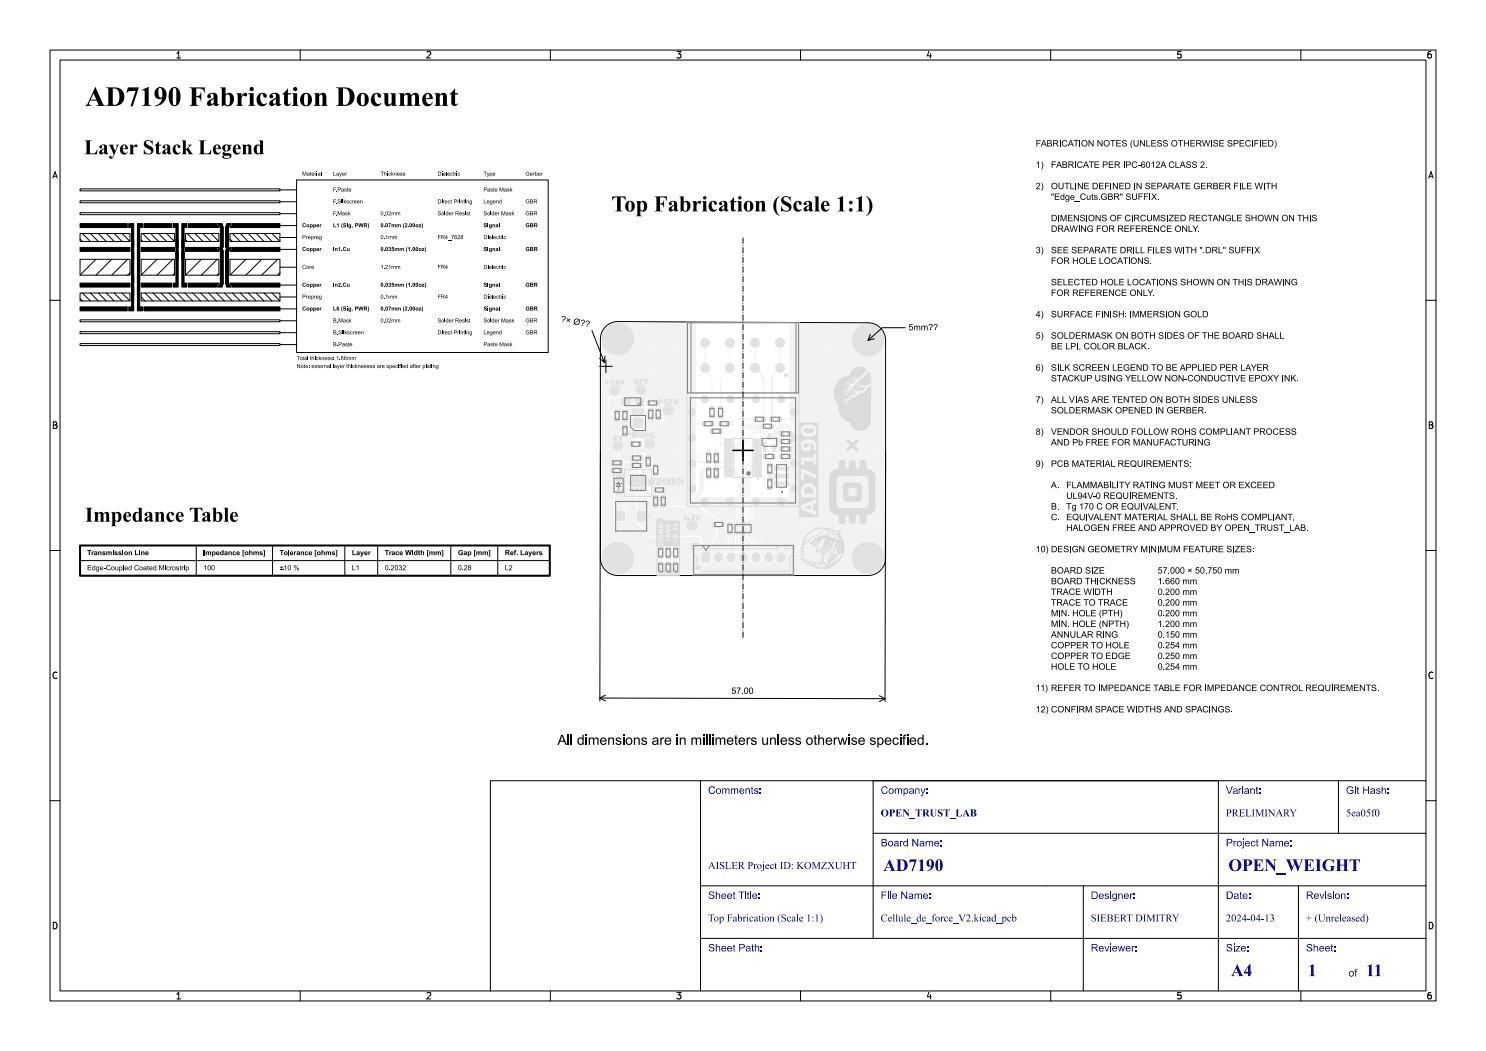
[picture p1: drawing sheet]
<svg xmlns="http://www.w3.org/2000/svg" width="297mm" height="210mm" viewBox="0 0 297 210" stroke-linecap="round" stroke-linejoin="round" font-family="sans-serif">
<defs><g id="words">
<text font-size="5.3" fill="#fff" x="17" y="21.5">AD7190 Fabrication Document</text>
<text font-size="4.3" fill="#fff" x="113.4" y="42.5">Top Fabrication (Scale 1:1)</text>
<g font-size="3.3" fill="#fff">
<text x="176.5" y="174.3">AD7190</text>
<text x="245.5" y="174.3">OPEN_WEIGHT</text>
<text x="246" y="195.3">A4</text>
<text x="261.4" y="195.3">1</text>
<text x="273" y="195.3">11</text>
</g>
<g font-size="2" fill="#fff">
<text x="141.5" y="158.8">Comments:</text>
<text x="176" y="158.8">Company:</text>
<text x="245" y="158.8">Variant:</text>
<text x="269" y="158.8">Git Hash:</text>
<text x="176" y="163.3">OPEN_TRUST_LAB</text>
<text x="245" y="163.3">PRELIMINARY</text>
<text x="269" y="163.3">5ea05f0</text>
<text x="141.5" y="173.8">AISLER Project ID: KOMZXUHT</text>
<text x="176" y="169.3">Board Name:</text>
<text x="245" y="169.3">Project Name:</text>
<text x="141.5" y="179.8">Sheet Title:</text>
<text x="176" y="179.8">File Name:</text>
<text x="218" y="179.8">Designer:</text>
<text x="245" y="179.8">Date:</text>
<text x="261" y="179.8">Revision:</text>
<text x="141.5" y="184.3">Top Fabrication (Scale 1:1)</text>
<text x="176" y="184.3">Cellule_de_force_V2.kicad_pcb</text>
<text x="218" y="184.3">SIEBERT DIMITRY</text>
<text x="245" y="184.3">2024-04-13</text>
<text x="261" y="184.3">+ (Unreleased)</text>
<text x="141.5" y="190.3">Sheet Path:</text>
<text x="218" y="190.3">Reviewer:</text>
<text x="245" y="190.3">Size:</text>
<text x="261" y="190.3">Sheet:</text>
<text x="269.5" y="195.3">of</text>
</g>
<g font-size="1.7" fill="#fff">
<text x="35" y="11.6">1</text>
<text x="85" y="11.6">2</text>
<text x="135" y="11.6">3</text>
<text x="185" y="11.6">4</text>
<text x="235" y="11.6">5</text>
<text x="285" y="11.6">6</text>
<text x="10.5" y="35.6">A</text>
<text x="285.5" y="35.6">A</text>
<text x="10.5" y="85.6">B</text>
<text x="285.5" y="85.6">B</text>
<text x="10.5" y="135.6">C</text>
<text x="285.5" y="135.6">C</text>
<text x="10.5" y="185.6">D</text>
<text x="285.5" y="185.6">D</text>
<text x="35" y="199.7">1</text>
<text x="85" y="199.7">2</text>
<text x="135" y="199.7">3</text>
<text x="185" y="199.7">4</text>
<text x="235" y="199.7">5</text>
<text x="285" y="199.7">6</text>
</g>
</g></defs>
<path d="M121 65.3a3.5 3.5 0 0 1 2.5-1.1l50 .3a3.5 3.5 0 0 1 3.5 3.5v43.5a3.5 3.5 0 0 1-3.5 3.5h-50a3.5 3.5 0 0 1-3.5-3.5v-43.8a3.5 3.5 0 0 1 1-2.4z" fill="none" stroke="#000" stroke-width=".2"/>
<g fill="#f2f2f2">
<path d="M141.9 81.2h.8v.7h-.8z" fill-rule="evenodd"/>
<path d="M141.9 82.9h.8v.7h-.8z" fill-rule="evenodd"/>
<path d="M130.6 100.5h.9v.8h-.9z" fill-rule="evenodd"/>
<path d="M130.6 99h.9v.8h-.9z" fill-rule="evenodd"/>
<path d="M131.6 109.3h.9v.7h-.9z" fill-rule="evenodd"/>
<path d="M131.6 110.9h.9v.7h-.9z" fill-rule="evenodd"/>
<path d="M127.4 102.2h1.9v1.9h-1.9z" fill-rule="evenodd"/>
<path d="M123.1 102.2h1.8v1.9h-1.8z" fill-rule="evenodd"/>
<path d="M143.6 81.2h.8v.7h-.8z" fill-rule="evenodd"/>
<path d="M143.6 82.9h.8v.7h-.8z" fill-rule="evenodd"/>
<path d="M128.4 94.8h.3v.6h-.3z" fill-rule="evenodd"/>
<path d="M127.9 94.8h.3v.6h-.3z" fill-rule="evenodd"/>
<path d="M127.4 94.8h.3v.6h-.3z" fill-rule="evenodd"/>
<path d="M126.9 94.8h.3v.6h-.3z" fill-rule="evenodd"/>
<path d="M126.4 94.8h.3v.6h-.3z" fill-rule="evenodd"/>
<path d="M126.4 97.6h.3v.6h-.3z" fill-rule="evenodd"/>
<path d="M126.9 97.6h.3v.6h-.3z" fill-rule="evenodd"/>
<path d="M127.4 97.6h.3v.6h-.3z" fill-rule="evenodd"/>
<path d="M127.9 97.6h.3v.6h-.3z" fill-rule="evenodd"/>
<path d="M128.4 97.6h.3v.6h-.3z" fill-rule="evenodd"/>
<path d="M126.3 95.7h2.5v1.6h-2.5z" fill-rule="evenodd"/>
<path d="M125.8 96.1h.5v.3h-.5z" fill-rule="evenodd"/>
<path d="M125.8 96.6h.5v.3h-.5z" fill-rule="evenodd"/>
<path d="M128.8 96.6h.5v.3h-.5z" fill-rule="evenodd"/>
<path d="M128.8 96.1h.5v.3h-.5z" fill-rule="evenodd"/>
<path d="M153.5 92.5h.8v.8h-.8z" fill-rule="evenodd"/>
<path d="M153.5 94.1h.8v.7h-.8z" fill-rule="evenodd"/>
<path d="M153.5 97.1h.8v.7h-.8z" fill-rule="evenodd"/>
<path d="M153.5 95.5h.8v.8h-.8z" fill-rule="evenodd"/>
<path d="M153.9 83.4h.7v.8h-.7z" fill-rule="evenodd"/>
<path d="M155.4 83.4h.8v.8h-.8z" fill-rule="evenodd"/>
<path d="M152.6 88.9l.5 .1-.1 1.2-.5-.1z" fill-rule="evenodd"/>
<path d="M154.5 88.9l.5 .1-.1 1.2-.5-.1z" fill-rule="evenodd"/>
<path d="M153.5 86.6l.6 .1-.1 1.2-.5-.1z" fill-rule="evenodd"/>
<path d="M152.3 84.8h.7v.8h-.7z" fill-rule="evenodd"/>
<path d="M153.8 84.8h.8v.8h-.8z" fill-rule="evenodd"/>
<path d="M150.7 94.9h1.4v.4h-1.4z" fill-rule="evenodd"/>
<path d="M150.7 94.2h1.4v.5h-1.4z" fill-rule="evenodd"/>
<path d="M150.7 93.5h1.4v.5h-1.4z" fill-rule="evenodd"/>
<path d="M150.7 92.9h1.4v.4h-1.4z" fill-rule="evenodd"/>
<path d="M150.7 92.2h1.4v.5h-1.4z" fill-rule="evenodd"/>
<path d="M150.7 91.6h1.4v.4h-1.4z" fill-rule="evenodd"/>
<path d="M150.7 91h1.4v.4h-1.4z" fill-rule="evenodd"/>
<path d="M150.7 90.3h1.4v.4h-1.4z" fill-rule="evenodd"/>
<path d="M150.7 89.6h1.4v.5h-1.4z" fill-rule="evenodd"/>
<path d="M150.7 89h1.4v.4h-1.4z" fill-rule="evenodd"/>
<path d="M150.7 88.4h1.4v.4h-1.4z" fill-rule="evenodd"/>
<path d="M150.7 87.7h1.4v.5h-1.4z" fill-rule="evenodd"/>
<path d="M144.9 87.7h1.4v.5h-1.4z" fill-rule="evenodd"/>
<path d="M144.9 88.4h1.4v.4h-1.4z" fill-rule="evenodd"/>
<path d="M144.9 89h1.4v.4h-1.4z" fill-rule="evenodd"/>
<path d="M144.9 89.6h1.4v.5h-1.4z" fill-rule="evenodd"/>
<path d="M144.9 90.3h1.4v.4h-1.4z" fill-rule="evenodd"/>
<path d="M144.9 91h1.4v.4h-1.4z" fill-rule="evenodd"/>
<path d="M144.9 91.6h1.4v.4h-1.4z" fill-rule="evenodd"/>
<path d="M144.9 92.2h1.4v.5h-1.4z" fill-rule="evenodd"/>
<path d="M144.9 92.9h1.4v.4h-1.4z" fill-rule="evenodd"/>
<path d="M144.9 93.5h1.4v.5h-1.4z" fill-rule="evenodd"/>
<path d="M144.9 94.2h1.4v.5h-1.4z" fill-rule="evenodd"/>
<path d="M144.9 94.9h1.4v.4h-1.4z" fill-rule="evenodd"/>
<path d="M127.7 91.1h.7v.8h-.7z" fill-rule="evenodd"/>
<path d="M126.1 91.1h.6v.8h-.6z" fill-rule="evenodd"/>
<path d="M129.6 83.3h.9v.6h-.9z" fill-rule="evenodd"/>
<path d="M129.6 81.6h.9v.7h-.9z" fill-rule="evenodd"/>
<path d="M140.3 110.5h1.6v1.8h-1.6z" fill-rule="evenodd"/>
</g>
<g fill="#f2f2f2">
<circle cx="128.1" cy="77.9" r=".75"/>
<circle cx="138.3" cy="105" r=".75"/>
<circle cx="121.1" cy="111.5" r=".4"/>
<circle cx="121.8" cy="109.8" r=".4"/>
<circle cx="121.8" cy="113.2" r=".4"/>
<circle cx="123.5" cy="109.1" r=".4"/>
<circle cx="123.5" cy="111.5" r="3.2"/>
<circle cx="123.5" cy="113.9" r=".4"/>
<circle cx="125.2" cy="109.8" r=".4"/>
<circle cx="125.2" cy="113.2" r=".4"/>
<circle cx="125.9" cy="111.5" r=".4"/>
<circle cx="129.9" cy="88.6" r=".75"/>
<circle cx="121.1" cy="67.7" r=".4"/>
<circle cx="121.8" cy="66.1" r=".4"/>
<circle cx="121.8" cy="69.4" r=".4"/>
<circle cx="123.5" cy="65.3" r=".4"/>
<circle cx="123.5" cy="67.8" r="3.2"/>
<circle cx="123.5" cy="70.1" r=".4"/>
<circle cx="125.2" cy="66.1" r=".4"/>
<circle cx="125.2" cy="69.4" r=".4"/>
<circle cx="125.9" cy="67.7" r=".4"/>
</g>
<path d="M143.6 111.3v.2M146.1 111.3v.2M148.6 111.3v.2M151.1 111.3v.2M153.6 111.3v.2M156.1 111.3v.2" fill="none" stroke="#f2f2f2" stroke-width="1.7"/>
<g fill="#f2f2f2">
<path d="M123.7 93.6h.8v.8h-.8z" fill-rule="evenodd"/>
<path d="M122.1 93.6h.8v.8h-.8z" fill-rule="evenodd"/>
<path d="M133.1 110.9h.9v.7h-.9z" fill-rule="evenodd"/>
<path d="M133.1 109.3h.9v.7h-.9z" fill-rule="evenodd"/>
<path d="M141.2 90.3h.9v.8h-.9z" fill-rule="evenodd"/>
<path d="M141.2 91.9h.9v.8h-.9z" fill-rule="evenodd"/>
<path d="M125.9 88.3h.7v.9h-.7z" fill-rule="evenodd"/>
<path d="M127.6 88.3h.7v.9h-.7z" fill-rule="evenodd"/>
<path d="M123 81.9h.8v.7h-.8z" fill-rule="evenodd"/>
<path d="M123 83.4h.8v.8h-.8z" fill-rule="evenodd"/>
<path d="M130.9 80.1h.7v.8h-.7z" fill-rule="evenodd"/>
<path d="M129.3 80.1h.7v.8h-.7z" fill-rule="evenodd"/>
<path d="M155.9 90.8h.7v.8h-.7z" fill-rule="evenodd"/>
<path d="M157.4 90.8h.8v.8h-.8z" fill-rule="evenodd"/>
<path d="M134.6 113.9h.9v.7h-.9z" fill-rule="evenodd"/>
<path d="M134.6 112.3h.9v.7h-.9z" fill-rule="evenodd"/>
<path d="M126.1 92.6h.6v.8h-.6z" fill-rule="evenodd"/>
<path d="M127.7 92.6h.7v.8h-.7z" fill-rule="evenodd"/>
<path d="M143.5 85.8h.8v.8h-.8z" fill-rule="evenodd"/>
<path d="M142 85.8h.8v.8h-.8z" fill-rule="evenodd"/>
<path d="M132.2 100.5h.8v.8h-.8z" fill-rule="evenodd"/>
<path d="M132.2 99h.8v.8h-.8z" fill-rule="evenodd"/>
<path d="M145.5 106.1h.8v.7h-.8z" fill-rule="evenodd"/>
<path d="M145.5 104.4h.8v.7h-.8z" fill-rule="evenodd"/>
<path d="M155.9 86.3h.7v.8h-.7z" fill-rule="evenodd"/>
<path d="M157.4 86.3h.8v.8h-.8z" fill-rule="evenodd"/>
<path d="M155.9 87.8h.7v.8h-.7z" fill-rule="evenodd"/>
<path d="M157.4 87.8h.8v.8h-.8z" fill-rule="evenodd"/>
<path d="M129.1 92.6h.9v.8h-.9z" fill-rule="evenodd"/>
<path d="M129.1 91.1h.9v.8h-.9z" fill-rule="evenodd"/>
<path d="M142.5 104.4h.7v.8h-.7z" fill-rule="evenodd"/>
<path d="M144.1 104.4h.7v.8h-.7z" fill-rule="evenodd"/>
<path d="M131.1 81.6h.9v.7h-.9z" fill-rule="evenodd"/>
<path d="M131.1 83.3h.9v.6h-.9z" fill-rule="evenodd"/>
<path d="M141.2 93.3h.9v.8h-.9z" fill-rule="evenodd"/>
<path d="M141.2 94.9h.9v.8h-.9z" fill-rule="evenodd"/>
<path d="M123.2 95.1h.9v.9h-.9z" fill-rule="evenodd"/>
<path d="M123.2 97.9h.9v.9h-.9z" fill-rule="evenodd"/>
<path d="M130.6 97.5h.8v.8h-.8z" fill-rule="evenodd"/>
<path d="M132.2 97.5h.8v.8h-.8z" fill-rule="evenodd"/>
<path d="M149.5 104.3h.4v.9h-.4z" fill-rule="evenodd"/>
<path d="M148.7 104.3h.4v.9h-.4z" fill-rule="evenodd"/>
<path d="M147.9 104.3h.4v.9h-.4z" fill-rule="evenodd"/>
<path d="M147.1 104.3h.4v.9h-.4z" fill-rule="evenodd"/>
<path d="M147.1 106h.4v.9h-.4z" fill-rule="evenodd"/>
<path d="M147.9 106h.4v.9h-.4z" fill-rule="evenodd"/>
<path d="M148.7 106h.4v.9h-.4z" fill-rule="evenodd"/>
<path d="M149.5 106h.4v.9h-.4z" fill-rule="evenodd"/>
<path d="M150.7 83.4h.7v.8h-.7z" fill-rule="evenodd"/>
<path d="M152.2 83.4h.8v.8h-.8z" fill-rule="evenodd"/>
<path d="M145.1 84.3h.8v.8h-.8z" fill-rule="evenodd"/>
<path d="M143.6 84.3h.8v.8h-.8z" fill-rule="evenodd"/>
<path d="M124.5 81.9h.8v.7h-.8z" fill-rule="evenodd"/>
<path d="M124.5 83.4h.8v.8h-.8z" fill-rule="evenodd"/>
<path d="M131.6 113.9h.9v.7h-.9z" fill-rule="evenodd"/>
<path d="M131.6 112.3h.9v.7h-.9z" fill-rule="evenodd"/>
<path d="M127 79.6h1.7v1.3h-1.7z" fill-rule="evenodd"/>
<path d="M124.3 79.6h1.7v1.3h-1.7z" fill-rule="evenodd"/>
<path d="M126.4 86h.3l-.1 1.4-.2-.1z" fill-rule="evenodd"/>
<path d="M126.9 86h.3l-.1 1.4-.2-.1z" fill-rule="evenodd"/>
<path d="M127.4 86h.3l-.1 1.4-.2-.1z" fill-rule="evenodd"/>
<path d="M127.9 86h.3l-.1 1.4-.2-.1z" fill-rule="evenodd"/>
<path d="M128.4 86h.3l-.1 1.4-.2-.1z" fill-rule="evenodd"/>
<path d="M128.4 81.7h.3l-.1 1.4-.2-.1z" fill-rule="evenodd"/>
<path d="M127.9 81.7h.3l-.1 1.4-.2-.1z" fill-rule="evenodd"/>
<path d="M127.4 81.7h.3l-.1 1.4-.2-.1z" fill-rule="evenodd"/>
<path d="M126.9 81.7h.3l-.1 1.4-.2-.1z" fill-rule="evenodd"/>
<path d="M126.4 81.7h.3l-.1 1.4-.2-.1z" fill-rule="evenodd"/>
<path d="M126 83.4h3.1v2.2h-3.1z" fill-rule="evenodd"/>
<path d="M141.9 84.3h.8v.8h-.8z" fill-rule="evenodd"/>
<path d="M140.4 84.3h.8v.8h-.8z" fill-rule="evenodd"/>
<path d="M142.7 93.3h.9v.8h-.9z" fill-rule="evenodd"/>
<path d="M142.7 94.9h.9v.8h-.9z" fill-rule="evenodd"/>
<path d="M130.6 92.7h.9v.7h-.9z" fill-rule="evenodd"/>
<path d="M130.6 94.4h.9v.7h-.9z" fill-rule="evenodd"/>
<path d="M142.7 90.3h.9v.8h-.9z" fill-rule="evenodd"/>
<path d="M142.7 91.9h.9v.8h-.9z" fill-rule="evenodd"/>
<path d="M154.3 90.8h.6v.8h-.6z" fill-rule="evenodd"/>
<path d="M152.6 90.8h.7v.8h-.7z" fill-rule="evenodd"/>
<path d="M155.9 89.3h.7v.8h-.7z" fill-rule="evenodd"/>
<path d="M157.4 89.3h.8v.8h-.8z" fill-rule="evenodd"/>
<path d="M154.9 96.2h.5v.2h1.6v-.2h.5v.8h-.5v-.2h-1.6v.2h-.5z" fill-rule="evenodd"/>
<path d="M154.9 94.7h.5v.2h1.6v-.2h.5v.8h-.5v-.2h-1.6v.2h-.5z" fill-rule="evenodd"/>
<path d="M154.9 93.2h.5v.2h1.6v-.2h.5v.8h-.5v-.2h-1.6v.2h-.5z" fill-rule="evenodd"/>
<path d="M123.7 92.1h.8v.8h-.8z" fill-rule="evenodd"/>
<path d="M122.1 92.1h.8v.8h-.8z" fill-rule="evenodd"/>
<path d="M134.6 110.9h.9v.7h-.9z" fill-rule="evenodd"/>
<path d="M134.6 109.3h.9v.7h-.9z" fill-rule="evenodd"/>
<path d="M124.5 86.5h.8v.7h-.8z" fill-rule="evenodd"/>
<path d="M124.5 84.9h.8v.8h-.8z" fill-rule="evenodd"/>
<path d="M133.1 113.9h.9v.7h-.9z" fill-rule="evenodd"/>
<path d="M133.1 112.3h.9v.7h-.9z" fill-rule="evenodd"/>
</g>
<g fill="#f2f2f2">
<circle cx="122.9" cy="78" r=".75"/>
<circle cx="171.1" cy="111.5" r=".4"/>
<circle cx="171.8" cy="109.8" r=".4"/>
<circle cx="171.8" cy="113.2" r=".4"/>
<circle cx="173.5" cy="109.1" r=".4"/>
<circle cx="173.5" cy="111.5" r="3.2"/>
<circle cx="173.5" cy="113.9" r=".4"/>
<circle cx="175.2" cy="109.8" r=".4"/>
<circle cx="175.2" cy="113.2" r=".4"/>
<circle cx="175.9" cy="111.5" r=".4"/>
<circle cx="171.1" cy="68" r=".4"/>
<circle cx="171.8" cy="66.3" r=".4"/>
<circle cx="171.8" cy="69.7" r=".4"/>
<circle cx="173.5" cy="65.6" r=".4"/>
<circle cx="173.5" cy="68" r="3.2"/>
<circle cx="173.5" cy="70.4" r=".4"/>
<circle cx="175.2" cy="66.3" r=".4"/>
<circle cx="175.2" cy="69.7" r=".4"/>
<circle cx="175.9" cy="68" r=".4"/>
<circle cx="133.6" cy="81.9" r=".75"/>
<circle cx="158.7" cy="82.4" r=".75"/>
<circle cx="158.7" cy="87.5" r=".75"/>
<circle cx="158.7" cy="92.5" r=".75"/>
<circle cx="158.7" cy="97.6" r=".75"/>
<circle cx="156.1" cy="100.3" r=".75"/>
<circle cx="151" cy="100.3" r=".75"/>
<circle cx="146" cy="100.3" r=".75"/>
<circle cx="140.9" cy="100.3" r=".75"/>
<circle cx="138.3" cy="97.6" r=".75"/>
<circle cx="138.3" cy="92.5" r=".75"/>
<circle cx="138.3" cy="87.5" r=".75"/>
<circle cx="138.3" cy="82.4" r=".75"/>
<circle cx="140.9" cy="79.8" r=".75"/>
<circle cx="146" cy="79.7" r=".75"/>
<circle cx="151" cy="79.8" r=".75"/>
<circle cx="156.1" cy="79.8" r=".75"/>
<circle cx="126.2" cy="85.2" r=".25"/>
<circle cx="127.5" cy="85.2" r=".25"/>
<circle cx="128.8" cy="85.2" r=".25"/>
<circle cx="126.2" cy="83.9" r=".25"/>
<circle cx="127.5" cy="83.9" r=".25"/>
<circle cx="128.8" cy="83.9" r=".25"/>
<circle cx="123.5" cy="89" r=".75"/>
<circle cx="155.9" cy="73.5" r=".9"/>
<circle cx="150.9" cy="73.5" r=".9"/>
<circle cx="145.9" cy="73.5" r=".9"/>
<circle cx="140.9" cy="73.5" r=".9"/>
<circle cx="155.9" cy="68.5" r=".9"/>
<circle cx="150.9" cy="68.5" r=".9"/>
<circle cx="145.9" cy="68.5" r=".9"/>
<circle cx="140.9" cy="68.5" r=".9"/>
<circle cx="140" cy="70" r=".27"/>
<circle cx="170" cy="100" r=".27"/>
<circle cx="160" cy="75" r=".28"/>
<circle cx="165" cy="105" r=".28"/>
<circle cx="135" cy="90" r=".28"/>
<circle cx="143.2" cy="90" r=".27"/>
<circle cx="126" cy="106.8" r=".28"/>
<circle cx="175" cy="105" r=".28"/>
<circle cx="130" cy="70" r=".28"/>
<circle cx="125" cy="75" r=".27"/>
<circle cx="155" cy="105" r=".27"/>
<circle cx="126.1" cy="100.3" r=".27"/>
<circle cx="130" cy="75" r=".28"/>
<circle cx="170" cy="90" r=".27"/>
<circle cx="156.5" cy="83.8" r=".28"/>
<circle cx="175" cy="95" r=".28"/>
<circle cx="143.2" cy="95.9" r=".27"/>
<circle cx="160" cy="100" r=".27"/>
<circle cx="150.3" cy="83.8" r=".27"/>
<circle cx="130" cy="85" r=".28"/>
<circle cx="141.7" cy="90" r=".28"/>
<circle cx="130" cy="110" r=".28"/>
<circle cx="175" cy="90" r=".28"/>
<circle cx="147" cy="91.8" r=".28"/>
<circle cx="135" cy="70" r=".28"/>
<circle cx="160" cy="110" r=".28"/>
<circle cx="165" cy="70" r=".27"/>
<circle cx="140.1" cy="84.7" r=".28"/>
<circle cx="170" cy="105" r=".27"/>
<circle cx="155" cy="70" r=".27"/>
<circle cx="154.5" cy="95.2" r=".28"/>
<circle cx="135" cy="80" r=".28"/>
<circle cx="175" cy="100" r=".28"/>
<circle cx="135" cy="95" r=".28"/>
<circle cx="165" cy="110" r=".28"/>
<circle cx="160" cy="105" r=".28"/>
<circle cx="160" cy="70" r=".27"/>
<circle cx="141.6" cy="95.9" r=".27"/>
<circle cx="130" cy="90" r=".28"/>
<circle cx="150" cy="70" r=".28"/>
<circle cx="165" cy="90" r=".27"/>
<circle cx="146.2" cy="84.7" r=".28"/>
<circle cx="135" cy="100" r=".28"/>
<circle cx="170" cy="70" r=".27"/>
<circle cx="150" cy="75" r=".28"/>
<circle cx="140" cy="75" r=".27"/>
<circle cx="165" cy="100" r=".27"/>
<circle cx="135" cy="85" r=".28"/>
<circle cx="170" cy="95" r=".27"/>
<circle cx="150.1" cy="89.9" r=".28"/>
<circle cx="145" cy="70" r=".28"/>
<circle cx="135" cy="75" r=".28"/>
<circle cx="147" cy="91.2" r=".27"/>
<circle cx="165" cy="95" r=".28"/>
<circle cx="152.7" cy="96.4" r=".27"/>
<circle cx="145.9" cy="104.1" r=".27"/>
<circle cx="149.6" cy="103.3" r=".28"/>
<circle cx="149.1" cy="102.3" r=".28"/>
<circle cx="132" cy="108.9" r=".28"/>
<circle cx="129.5" cy="97.9" r=".28"/>
<circle cx="128.6" cy="90.8" r=".28"/>
<circle cx="131.1" cy="94.7" r=".28"/>
<circle cx="151.5" cy="85.6" r=".28"/>
<circle cx="157.4" cy="85.6" r=".28"/>
<circle cx="150.3" cy="85.6" r=".28"/>
<circle cx="157.4" cy="84.9" r=".28"/>
<circle cx="158" cy="85.6" r=".27"/>
<circle cx="150.9" cy="84.9" r=".28"/>
<circle cx="156.2" cy="85.6" r=".28"/>
<circle cx="149.7" cy="84.9" r=".28"/>
<circle cx="156.8" cy="85.6" r=".28"/>
<circle cx="149.7" cy="85.6" r=".28"/>
<circle cx="151.5" cy="84.9" r=".27"/>
<circle cx="158" cy="84.9" r=".27"/>
<circle cx="156.2" cy="84.9" r=".28"/>
<circle cx="156.8" cy="84.9" r=".28"/>
<circle cx="150.3" cy="84.9" r=".28"/>
<circle cx="150.9" cy="85.6" r=".28"/>
<circle cx="154.5" cy="91.8" r=".28"/>
<circle cx="127.2" cy="94.1" r=".28"/>
<circle cx="127.8" cy="98.9" r=".28"/>
<circle cx="122.1" cy="80.4" r=".28"/>
<circle cx="122.9" cy="79.7" r=".27"/>
<circle cx="133.6" cy="108.9" r=".28"/>
<circle cx="123.6" cy="80.4" r=".28"/>
<circle cx="139.6" cy="92.3" r=".27"/>
<circle cx="156.8" cy="92.2" r=".28"/>
<circle cx="122.1" cy="81.2" r=".28"/>
<circle cx="123.6" cy="81.2" r=".28"/>
<circle cx="156.2" cy="92.2" r=".27"/>
<circle cx="140.7" cy="92.3" r=".28"/>
<circle cx="123.6" cy="79.7" r=".28"/>
<circle cx="157.4" cy="92.2" r=".28"/>
<circle cx="132.3" cy="83.6" r=".27"/>
<circle cx="122.9" cy="80.4" r=".27"/>
<circle cx="122.9" cy="81.2" r=".27"/>
<circle cx="122.1" cy="79.7" r=".28"/>
</g>
<g fill="none" stroke="#f2f2f2" stroke-width=".2">
<path d="M128.1 77.9l-.3 .5v1.7M140.9 68.5v5.4l.9 1.1 .5 1v5.6M145.9 68.5v5a4 4 0 0 0-1.9 3.2v4.9M125.1 80.3l.8 .7 .4 .2a.86 .86 0 0 1 1.2 .7v2.2l.6 1M127.8 80.1l.1 .3M127.8 80.1l.2 .2M127.9 80.4l.1 2M128 80.3h1.2l.4 .2M128 80.3l-.1 .1M128.5 86.1v.6M129.5 93l.1 .1M129.6 93.1h1.4"/>
<path d="M138.3 82.4a2.13 2.13 0 0 0 .3 1.9l.7 .3 .8 .1M141.6 95.3h.1M142.3 83.2v2.5l.1 .9a4.5 4.5 0 0 0 1.6 2M143.2 95.3h.1M143.9 88.5l.2 .1M144 87.3l.3 .3a1.44 1.44 0 0 0 1.3 .3M144 87.3h.1M144 83.2v4.1M144 88.6l.1 .2a1.27 1.27 0 0 0 .2 1.3 1.27 1.27 0 0 0 1.3 .4M144.1 88.6h-.1M144.1 88.6h1.5M145.6 91.2v.6h1.4"/>
<path d="M147 91.2l-2.3-.1-.9-.4-3.3 .1a3.9 3.9 0 0 0-2.2 1.7M147 91.2h.1M149.9 89.9h1.5M150.3 83.8h-2.8l-.6 .2-.7 .7M151.4 95.1l1.2 .1 .1 .3v1.2a1 1 0 0 0 1.4 .7l1-.7 1.1-.1M152.9 93.2l-.1 .1a.96 .96 0 0 1-.7 1.1h-.7M153 93.1a1.15 1.15 0 0 1 1.7 .3l1.5 .2M153 93.1l-.1 .1M158.7 82.4l-.7 .7-.1 .7h-1.4M132.1 111.3v1.4M133.5 111.3v1.4"/>
</g>
<path d="M140.1 84.7h.7M141.6 95.3v.6M141.6 90v.7M143.2 90v.7M143.2 95.3v.6M145.5 84.7h.7M150.3 83.8h.7M155.8 83.8h.7" fill="none" stroke="#f2f2f2" stroke-width=".6"/>
<path d="M150.1 93.5l-.4 .4-.3 .7v5.8M150.9 93.1h.5M158.7 92.2v.3M149.6 103.2v.1M149.6 101l.2 .5v1.3M149.7 103.1l-.1 .1" fill="none" stroke="#f2f2f2" stroke-width=".25"/>
<path d="M145.9 106.4a4 4 0 0 1-.9 3.6l-1.4 1.4M147.3 106.5v2.8a2.5 2.5 0 0 1-1.2 2.1M148.1 106.5v1.6l.4 .9 .1 2.4M148.9 106.5v.9l.2 .5 1.7 1.8a2.48 2.48 0 0 1 .3 1.7M149.7 106.5a2.28 2.28 0 0 0 2.4 2.3 2.04 2.04 0 0 1 1.5 2.6" fill="none" stroke="#f2f2f2" stroke-width=".4"/>
<path d="M145.9 104.1v.7h-1.4" fill="none" stroke="#f2f2f2" stroke-width=".5"/>
<circle cx="149.4" cy="96.7" r=".12" fill="#f2f2f2"/>
<path d="M150.9 93.1l-.8 .4M151.4 91.8a2.4 2.4 0 0 0-2.5 2.2v7.1l.3 .4v.9M149.4 100.4l.2 .6M149.8 102.8l-.1 .3" fill="none" stroke="#f2f2f2" stroke-width=".25"/>
<path d="M132.1 108.9v.7M144.5 104.8h.1" fill="none" stroke="#f2f2f2" stroke-width=".5"/>
<path d="M128 86.7h.1M128 86.7v2M128 88.7h.1M128.6 97.9h2.4M128.6 90.8l-.5 .6v3.7M129.6 82l-.4 .3-.7 .1M129.9 88.6l-.3 .1h-1.7M130.1 81.9h3.5M131 94.7l-.4 .4h-2M133.6 81.9h.1M152.6 83.8h.1" fill="none" stroke="#f2f2f2" stroke-width=".2"/>
<path d="M150.9 73.5l.9 .9M152.6 76.5v8.7M145.6 89.2h.8M147.7 88.7h-.1M148.2 86.5v.8M148.7 85.5l-.1 .1M149.4 85.2h.5" fill="none" stroke="#f2f2f2" stroke-width=".4"/>
<circle cx="152.6" cy="84.1" r=".2" fill="#f2f2f2"/>
<path d="M151.8 74.4l.7 1.1 .1 1M155.9 73.5a3.5 3.5 0 0 0-1.7 2.8v9a1.92 1.92 0 0 1-2.1 .9l-.9 .2-.7 .4-2.6 2.5a2.51 2.51 0 0 1-2.3 .6M147.6 88.7l-.6 .4-.6 .1M148.2 87.3l-.1 .7-.4 .7M148.6 85.6l-.4 .9M149.4 85.2l-.7 .3" fill="none" stroke="#f2f2f2" stroke-width=".4"/>
<path d="M152.6 83.8v.1M154.6 91.2v.5l-.5 .4a1.41 1.41 0 0 0-1.3 .2l-.3 .1-1.1 .1M135.1 111.3v1.4" fill="none" stroke="#f2f2f2" stroke-width=".2"/>
<path d="M152.8 89.5l.2 .2-.2 .2v1.2l.2 .1" fill="none" stroke="#f2f2f2" stroke-width=".3"/>
<path d="M149.8 94.9v5.3l.4 .9 .1 1.9M150.9 93.8h.5M149.7 104.3v.3M150 103.7h-.1" fill="none" stroke="#f2f2f2" stroke-width=".25"/>
<circle cx="149.8" cy="96.8" r=".12" fill="#f2f2f2"/>
<path d="M145.6 93.8h.5a3.3 3.3 0 0 1 2.3 3v6.1l.3 .5a1.34 1.34 0 0 1 .2 1.2M145.6 94.4a2.41 2.41 0 0 1 2.4 2.4v6.7l.1 1.1M145.6 95.1a1.59 1.59 0 0 1 1.9 1.5v7.2l-.2 .3v.5M150.9 93.8l-.8 .3-.3 .8M148.1 104.6h.1M149.9 103.7l-.2 .6M150.3 103l-.3 .7" fill="none" stroke="#f2f2f2" stroke-width=".25"/>
<path d="M141.6 93.8v-.1a.97 .97 0 0 0-1.4 .8v3.3l-1.1 2v2.3M141.6 93.8h.1M139.1 102.1h.1" fill="none" stroke="#f2f2f2" stroke-width=".8"/>
<path d="M141.6 92.3h2.3l.5 .2h1.2M141.7 93.7h-.1M145.6 93.1a2.2 2.2 0 0 0-1.8 .6h-2.1" fill="none" stroke="#f2f2f2" stroke-width=".45"/>
<path d="M139.6 92.3h2M133.5 108.9v.7M135.1 106.2v3.4" fill="none" stroke="#f2f2f2" stroke-width=".5"/>
<path d="M122.9 78v1.7M150.9 68.5v4l-.4 .6M155.9 68.5v4l-.4 .6M127.2 94.2l.3 .4v.5M131.6 83.6h.1" fill="none" stroke="#f2f2f2" stroke-width=".2"/>
<path d="M131.6 83.6h.7M154.7 89.5l1.5 .2v2.5M156.2 92.2h.1M156.3 92.2h1.1" fill="none" stroke="#f2f2f2" stroke-width=".6"/>
<path d="M124.3 90.2v1l-.2 .5v3.1l-.4 .8" fill="none" stroke="#f2f2f2" stroke-width="1"/>
<g fill="#f2f2f2">
<path d="M123.9 97.6h3.2l.1 1.5-.1 .1h-1.7l-.5 .6-.1 4.2-1.7 .1-.2-.1v-5.3z" fill-rule="evenodd"/>
<path d="M157.4 86.3l1.7-.1v5.7h-1.1l-.6-.2z" fill-rule="evenodd"/>
<path d="M153.5 86.7l.8-.1 1.6-1.9h2.4l-.1 1.1-1.5 .1-.1 2.8h-1l-1.3-.7-.7-.1z" fill-rule="evenodd"/>
<path d="M149.4 84.7h3.7l.2 .1v.8l-.6 .2-3.2 .1-.1-.2z" fill-rule="evenodd"/>
<path d="M121.8 79.4h2.1l.1 1.8 .6 .6h2.5v1.1h-4.5l-.8-.9z" fill-rule="evenodd"/>
<path d="M158 91.9h1.1v6.3h-1.1v-2.2l-.5-.5-.5-.1v-.6l.5-.1 .5-.5z" fill-rule="evenodd"/>
<path d="M153.4 94.1l1-.1 .5 .7 .5 .1v.6l-.5 .1-.5 .8h-1z" fill-rule="evenodd"/>
<path d="M127.4 97.6l.3 .1 .1 .6 2.7 2.2h2.4l.2 .2v.6h6.6l3.5 2.5v2.5l-1.2 3.2-.1 2.8h-1.6l-.1-5.3-10.1 .1-2.7-2.6z" fill-rule="evenodd"/>
<path d="M121.1 65.6a3.2 3.2 0 0 1 2.4-1.1l15.4 .1 .1 .1v33.8l-.5 1.2v1.4h-5.1l-.2-.5-.3-.3h-2.3l-2.1-1.7 .4-.4h.3a.54 .54 0 0 0 .8 0h.3l.4 .4h.7l.3-.3v-.8l-.4-.3h-.6l-.4 .4-.7-.2-.6 .2-.3-.2h-.3l-.3 .9-.2-.1v-.5a.66 .66 0 0 0-.9-.3h-3.1l-1 .4-.2 .9 .1 5.5 .3 .1 1.9-.1 .1-4.3 .4-.5h1.6l.2 5.2 2.7 2.6 4.5 .1 .1 1.7-.3 .3-.2-.2a.53 .53 0 0 0-.5-.7 .53 .53 0 0 0-.6 .7l-.2 .2-.2-.2a.53 .53 0 0 0-.6-.7 .53 .53 0 0 0-.5 .7l-.1 .2v.6l.2 .3h.9l.3-.3 .4 .3h.8l.3-.3 .3 .3h.9l.2-.3v-.6l-.2-.3 .1-1.7 4.3-.1 .1 .2 .2 5 .2 .2 1.5-.1 .2-.2 .1-1.2h.3v.5a1.09 1.09 0 0 0 1.4 .9 1.09 1.09 0 0 0 .7-1.5l.4-.5h.2v.1a1.13 1.13 0 0 0 .1 1.6 1.13 1.13 0 0 0 1.6 0l.2-.4a1.58 1.58 0 0 1 .4-1.5l.2-1.7 .1-.1 .3 .4v1.4a1.15 1.15 0 0 0-.4 1.8 1.15 1.15 0 0 0 1.8-.1 1.24 1.24 0 0 0-.5-1.8v-1.8l1.3 1.3 .3 .6a1.2 1.2 0 0 0-.5 1.4 1.2 1.2 0 0 0 1.3 .8 1.27 1.27 0 0 0 .8-1.1 1.27 1.27 0 0 0-.7-1.2l-.4-1h.7a1.28 1.28 0 0 1 1.3 1.1 1.14 1.14 0 0 0-.4 1.8 1.14 1.14 0 0 0 1.8-.1 1.3 1.3 0 0 0-.5-1.8 2.42 2.42 0 0 0-2.6-1.9l-.5-.2-.7-.7-.2-1.6h-3l-.1 .2v3.3l-.1 .7-.2 .3-.6-.1-.6 .2-.1-.2a3.6 3.6 0 0 0 1-2.3v-.8l.3-.4v-.6l-.3-.3h-.8l-.3 .3v.6l.3 .4v.7a2.8 2.8 0 0 1-.8 1.9l-.6 .6a1.08 1.08 0 0 0-1.6 .8h-.3v-1.6l1.2-3.1 .1-1.9h.4v.7l.2 .3h.7l.3-.3 1.1 .2 .4-.4v-.6l-.2-.2a.52 .52 0 0 0-.6-.5 .52 .52 0 0 0-.5 .6l-1.1-.2-.3 .4h-.4l-.2-.9-3.6-2.5v-1.1l.2-.6h7.3v4.3l-.3 .6v1l.2 .1h2.8l.2-.2v-1.1l.5-1v-1.8l-.5-1 .1-.9 7.5-.1v-3.6l.3 .3v2.2h1.1v-12h-1.4l.1-.1 .6-.1 .1-.3-.1-1.1-.7-.3 .2-19.6h15.5a3.3 3.3 0 0 1 3.3 3.3v43.8a3.2 3.2 0 0 1-3.2 2.9h-50.3a3.3 3.3 0 0 1-2.9-3.2v-.5h11.1v.7a.24 .24 0 0 1 .3 .3 .24 .24 0 0 1-.3 .2v.8l.3 .3h.7l.4-.3 .4 .3 .9-.1a.24 .24 0 0 1 .2-.2 .24 .24 0 0 1 .2 .2l4.2 .1v.2a.8 .8 0 0 0 1.2 .6 .8 .8 0 0 0 0-1.4 .8 .8 0 0 0-1.2 .6h-3.3l.3-.4v-.6l-.3-.4 .3-.3v-.6l-.2-.3h-1a.24 .24 0 0 1-.2 .3 .24 .24 0 0 1-.2-.3h-.9l-.4 .3-.3-.3h-.8l-.3 .3h-11.1v-22.1h2.2a1.28 1.28 0 0 0 1 1.2v1l-.1 .5v3.1l-.5 .5v.7l.2 .4h.9l.3-.1 .5-1.1v-1h1.9l.1 .3 .4 .3v.8l.2 .1 4-.3 .3-.1v-.8l-.3-.3-.9 .1-.2 .6h-1.3l-.6-.3v-.8l.3-.4 .6 .4h.6l.4-.3 .3 .3 1-.1 .1-.3v-.5l-.1-.3h-.9l-.4 .2-.4-.3h-.6l-.5 .4a.53 .53 0 0 1-.4-.5 .53 .53 0 0 1 .3-.5v-.4a.52 .52 0 0 0 .4-.6 .52 .52 0 0 0-.5-.5 .52 .52 0 0 0-.5 .6 .48 .48 0 0 0-.7 .3l.1 .7 .2 .4-.3 .4 .1 1h-.5l-.3 .4h-1.9v-1.7h1.3l.3-.2a.8 .8 0 0 0 .7-.9v-2.1h.2l.3 .2h.5l.5-.3h.4a.98 .98 0 0 0 1.5 .2 .98 .98 0 0 0-.2-1.6 .98 .98 0 0 0-1.4 .7h-.3l-.3-.3 .1-2.1-.3-.3-3.5 .1-1 1-.1 1.2-.1 .1a.96 .96 0 0 0-.9 .8h-2.2v-5.5h10.6v.5l.1 .2 1 .1a.62 .62 0 0 0 .6-.2 .62 .62 0 0 0 .1-.7l-.7-.3h-.7l-.4 .4h-10.6v-3.9h1.3v2.6l1.1 1.1 4.4 .1 .2-.2v-1.6h-2.7l-.4-.4v-1.5h2.6v1.4l.9 .2v1.8l.1 .3h.9l.2-.6 .7-.2h.9l.3-.2 .5 .2h.7l.2-.2h.5a.96 .96 0 0 0 1.5 .4 .96 .96 0 0 0-.1-1.6 .96 .96 0 0 0-1.4 .5h-.5l-.2-.2-.7-.1-.5 .3-.3-.2-.4-.1 .1-.5v-.8l-.3-.2-1 .1-.1-.4-.7-.2a.54 .54 0 0 1 .6-.6 .97 .97 0 0 0 0-1.5 .97 .97 0 0 0-1.4 .1 .97 .97 0 0 0 .2 1.4v.7h-.6l-.1 .2h-2.6l-.2-.4-.8-.1a1.13 1.13 0 0 0 .1-1.9 .99 .99 0 0 0-1.3 .5 .99 .99 0 0 0 .6 1.3l-.8 .2-.2 .3h-1.3v-12.1l.2-1z" fill-rule="evenodd"/>
<path d="M157.7 91.9h.3v2.3l-.3 .3v-1.9a.5 .5 0 0 0 0-.7z" fill-rule="evenodd"/>
<path d="M124.7 86h2.8l.2 .1-.1 1.3-.7 .6v3.3l-.8 .9-2.3-.1-.1-5.1z" fill-rule="evenodd"/>
</g>
<g fill="#fff">
<circle cx="140" cy="70" r=".12"/>
<circle cx="170" cy="100" r=".12"/>
<circle cx="160" cy="75" r=".13"/>
<circle cx="165" cy="105" r=".12"/>
<circle cx="135" cy="90" r=".12"/>
<circle cx="143.2" cy="90" r=".12"/>
<circle cx="126" cy="106.8" r=".12"/>
<circle cx="175" cy="105" r=".13"/>
<circle cx="130" cy="70" r=".13"/>
<circle cx="125" cy="75" r=".12"/>
<circle cx="155" cy="105" r=".12"/>
<circle cx="126.1" cy="100.3" r=".12"/>
<circle cx="130" cy="75" r=".13"/>
<circle cx="170" cy="90" r=".12"/>
<circle cx="156.5" cy="83.8" r=".13"/>
<circle cx="175" cy="95" r=".13"/>
<circle cx="143.2" cy="95.9" r=".13"/>
<circle cx="160" cy="100" r=".13"/>
<circle cx="150.3" cy="83.8" r=".13"/>
<circle cx="130" cy="85" r=".13"/>
<circle cx="141.7" cy="90" r=".12"/>
<circle cx="130" cy="110" r=".12"/>
<circle cx="175" cy="90" r=".13"/>
<circle cx="147" cy="91.8" r=".12"/>
<circle cx="135" cy="70" r=".13"/>
<circle cx="160" cy="110" r=".12"/>
<circle cx="165" cy="70" r=".13"/>
<circle cx="140.1" cy="84.7" r=".13"/>
<circle cx="170" cy="105" r=".12"/>
<circle cx="155" cy="70" r=".12"/>
<circle cx="154.5" cy="95.1" r=".13"/>
<circle cx="135" cy="80" r=".12"/>
<circle cx="175" cy="100" r=".13"/>
<circle cx="135" cy="95" r=".12"/>
<circle cx="165" cy="110" r=".12"/>
<circle cx="160" cy="105" r=".13"/>
<circle cx="160" cy="70" r=".13"/>
<circle cx="141.6" cy="95.9" r=".13"/>
<circle cx="130" cy="90" r=".13"/>
<circle cx="150" cy="70" r=".13"/>
<circle cx="165" cy="90" r=".12"/>
<circle cx="146.2" cy="84.7" r=".13"/>
<circle cx="135" cy="100" r=".13"/>
<circle cx="170" cy="70" r=".12"/>
<circle cx="150" cy="75" r=".13"/>
<circle cx="140" cy="75" r=".12"/>
<circle cx="165" cy="100" r=".13"/>
<circle cx="135" cy="85" r=".13"/>
<circle cx="170" cy="95" r=".12"/>
<circle cx="150.1" cy="89.9" r=".13"/>
<circle cx="145" cy="70" r=".13"/>
<circle cx="135" cy="75" r=".13"/>
<circle cx="147" cy="91.2" r=".12"/>
<circle cx="165" cy="95" r=".12"/>
<circle cx="152.7" cy="96.5" r=".12"/>
<circle cx="145.9" cy="104.1" r=".13"/>
<circle cx="149.6" cy="103.3" r=".13"/>
<circle cx="149.1" cy="102.3" r=".13"/>
<circle cx="132" cy="108.9" r=".12"/>
<circle cx="129.5" cy="97.9" r=".13"/>
<circle cx="128.6" cy="90.9" r=".13"/>
<circle cx="131.1" cy="94.7" r=".13"/>
<circle cx="151.5" cy="85.5" r=".13"/>
<circle cx="157.4" cy="85.6" r=".13"/>
<circle cx="150.3" cy="85.5" r=".13"/>
<circle cx="157.4" cy="84.9" r=".12"/>
<circle cx="158" cy="85.6" r=".12"/>
<circle cx="150.9" cy="84.9" r=".12"/>
<circle cx="156.2" cy="85.6" r=".13"/>
<circle cx="149.7" cy="84.9" r=".12"/>
<circle cx="156.8" cy="85.5" r=".13"/>
<circle cx="149.7" cy="85.6" r=".12"/>
<circle cx="151.5" cy="84.9" r=".12"/>
<circle cx="158" cy="84.9" r=".12"/>
<circle cx="156.2" cy="84.9" r=".12"/>
<circle cx="156.8" cy="84.9" r=".12"/>
<circle cx="150.3" cy="84.9" r=".12"/>
<circle cx="150.9" cy="85.6" r=".13"/>
<circle cx="154.5" cy="91.8" r=".13"/>
<circle cx="127.2" cy="94.1" r=".12"/>
<circle cx="127.8" cy="98.9" r=".13"/>
<circle cx="122.1" cy="80.4" r=".12"/>
<circle cx="122.9" cy="79.7" r=".12"/>
<circle cx="133.6" cy="108.9" r=".13"/>
<circle cx="123.6" cy="80.4" r=".13"/>
<circle cx="139.6" cy="92.3" r=".13"/>
<circle cx="156.8" cy="92.3" r=".13"/>
<circle cx="122.1" cy="81.2" r=".12"/>
<circle cx="123.6" cy="81.2" r=".13"/>
<circle cx="156.3" cy="92.3" r=".13"/>
<circle cx="140.6" cy="92.3" r=".13"/>
<circle cx="123.6" cy="79.7" r=".13"/>
<circle cx="157.4" cy="92.3" r=".13"/>
<circle cx="132.3" cy="83.6" r=".13"/>
<circle cx="122.9" cy="80.4" r=".12"/>
<circle cx="122.9" cy="81.2" r=".12"/>
<circle cx="122.1" cy="79.7" r=".13"/>
<circle cx="121.1" cy="111.5" r=".25"/>
<circle cx="121.8" cy="109.8" r=".25"/>
<circle cx="121.8" cy="113.2" r=".25"/>
<circle cx="123.5" cy="109.1" r=".25"/>
<circle cx="123.5" cy="111.5" r="1.6"/>
<circle cx="123.5" cy="113.9" r=".25"/>
<circle cx="125.2" cy="109.8" r=".25"/>
<circle cx="125.2" cy="113.2" r=".25"/>
<circle cx="125.9" cy="111.5" r=".25"/>
<circle cx="121.1" cy="67.8" r=".25"/>
<circle cx="121.8" cy="66.1" r=".25"/>
<circle cx="121.8" cy="69.4" r=".25"/>
<circle cx="123.5" cy="65.3" r=".25"/>
<circle cx="123.5" cy="67.7" r="1.6"/>
<circle cx="123.5" cy="70.1" r=".25"/>
<circle cx="125.2" cy="66.1" r=".25"/>
<circle cx="125.2" cy="69.4" r=".25"/>
<circle cx="125.9" cy="67.8" r=".25"/>
<circle cx="139.5" cy="113.4" r=".6"/>
<circle cx="141.1" cy="111.4" r=".48"/>
<circle cx="143.6" cy="111.4" r=".48"/>
<circle cx="146.1" cy="111.4" r=".47"/>
<circle cx="148.6" cy="111.4" r=".47"/>
<circle cx="151.1" cy="111.4" r=".47"/>
<circle cx="153.6" cy="111.4" r=".48"/>
<circle cx="156.1" cy="111.4" r=".48"/>
<circle cx="171.1" cy="111.5" r=".25"/>
<circle cx="171.8" cy="109.8" r=".25"/>
<circle cx="171.8" cy="113.2" r=".25"/>
<circle cx="173.5" cy="109.1" r=".25"/>
<circle cx="173.5" cy="111.5" r="1.6"/>
<circle cx="173.5" cy="113.9" r=".25"/>
<circle cx="175.2" cy="109.8" r=".25"/>
<circle cx="175.2" cy="113.2" r=".25"/>
<circle cx="175.9" cy="111.5" r=".25"/>
<circle cx="171.1" cy="68" r=".25"/>
<circle cx="171.8" cy="66.3" r=".25"/>
<circle cx="171.8" cy="69.7" r=".25"/>
<circle cx="173.5" cy="65.6" r=".25"/>
<circle cx="173.5" cy="68" r="1.6"/>
<circle cx="173.5" cy="70.4" r=".25"/>
<circle cx="175.2" cy="66.3" r=".25"/>
<circle cx="175.2" cy="69.7" r=".25"/>
<circle cx="175.9" cy="68" r=".25"/>
<circle cx="158.8" cy="82.4" r=".55"/>
<circle cx="158.8" cy="87.5" r=".55"/>
<circle cx="158.7" cy="92.5" r=".55"/>
<circle cx="158.8" cy="97.6" r=".55"/>
<circle cx="156.1" cy="100.2" r=".55"/>
<circle cx="151" cy="100.2" r=".55"/>
<circle cx="146" cy="100.2" r=".55"/>
<circle cx="140.9" cy="100.2" r=".55"/>
<circle cx="138.3" cy="97.6" r=".55"/>
<circle cx="138.2" cy="92.5" r=".55"/>
<circle cx="138.3" cy="87.5" r=".55"/>
<circle cx="138.3" cy="82.4" r=".55"/>
<circle cx="140.9" cy="79.7" r=".55"/>
<circle cx="146" cy="79.7" r=".55"/>
<circle cx="151" cy="79.7" r=".55"/>
<circle cx="156.1" cy="79.7" r=".55"/>
<circle cx="126.2" cy="85.2" r=".1"/>
<circle cx="127.5" cy="85.2" r=".1"/>
<circle cx="128.8" cy="85.2" r=".1"/>
<circle cx="126.2" cy="83.9" r=".1"/>
<circle cx="127.5" cy="83.9" r=".1"/>
<circle cx="128.8" cy="83.9" r=".1"/>
<circle cx="155.9" cy="73.5" r=".6"/>
<circle cx="150.9" cy="73.5" r=".6"/>
<circle cx="145.9" cy="73.5" r=".6"/>
<circle cx="140.9" cy="73.5" r=".6"/>
<circle cx="155.9" cy="68.5" r=".6"/>
<circle cx="150.9" cy="68.5" r=".6"/>
<circle cx="145.9" cy="68.5" r=".6"/>
<circle cx="140.9" cy="68.5" r=".6"/>
</g>
<g fill="#e2e2e2" stroke="#e2e2e2" stroke-width=".2">
<path d="M154.8 93.1h.7v.2h1.4v-.2h.7v1h-.7v-.2h-1.4v.2h-.7z" fill-rule="evenodd"/>
<path d="M154.8 94.6h.7v.2h1.4v-.2h.7v1h-.7v-.2h-1.4v.2h-.7z" fill-rule="evenodd"/>
<path d="M154.8 96.1h.7v.2h1.4v-.2h.7v1h-.7v-.2h-1.4v.2h-.7z" fill-rule="evenodd"/>
</g>
<g fill="#e2e2e2">
<path d="M141.8 81.2h1v.8h-1z" fill-rule="evenodd"/>
<path d="M141.8 82.8h1v.8h-1z" fill-rule="evenodd"/>
<path d="M130.6 100.5h.9v.9h-.9z" fill-rule="evenodd"/>
<path d="M130.6 98.9h.9v.9h-.9z" fill-rule="evenodd"/>
<path d="M131.6 109.2h.9v.8h-.9z" fill-rule="evenodd"/>
<path d="M131.6 110.9h.9v.8h-.9z" fill-rule="evenodd"/>
<path d="M127.4 102.2h1.9v1.9h-1.9z" fill-rule="evenodd"/>
<path d="M123 102.2h1.9v1.9h-1.9z" fill-rule="evenodd"/>
<path d="M143.6 81.2h.9v.8h-.9z" fill-rule="evenodd"/>
<path d="M143.6 82.8h.9v.8h-.9z" fill-rule="evenodd"/>
<path d="M128.4 94.8h.3v.6h-.3z" fill-rule="evenodd"/>
<path d="M127.9 94.8h.3v.6h-.3z" fill-rule="evenodd"/>
<path d="M127.4 94.8h.3v.6h-.3z" fill-rule="evenodd"/>
<path d="M126.9 94.8h.3v.6h-.3z" fill-rule="evenodd"/>
<path d="M126.4 94.8h.3v.6h-.3z" fill-rule="evenodd"/>
<path d="M126.4 97.6h.3v.6h-.3z" fill-rule="evenodd"/>
<path d="M126.9 97.6h.3v.6h-.3z" fill-rule="evenodd"/>
<path d="M127.4 97.6h.3v.6h-.3z" fill-rule="evenodd"/>
<path d="M127.9 97.6h.3v.6h-.3z" fill-rule="evenodd"/>
<path d="M128.4 97.6h.3v.6h-.3z" fill-rule="evenodd"/>
<path d="M126.3 95.6h2.5v1.8h-2.5z" fill-rule="evenodd"/>
<path d="M125.8 96.1h.6v.3h-.6z" fill-rule="evenodd"/>
<path d="M125.8 96.6h.6v.3h-.6z" fill-rule="evenodd"/>
<path d="M128.7 96.6h.6v.3h-.6z" fill-rule="evenodd"/>
<path d="M128.7 96.1h.6v.3h-.6z" fill-rule="evenodd"/>
<path d="M153.4 92.5h.9v.8h-.9z" fill-rule="evenodd"/>
<path d="M153.4 94h.9v.9h-.9z" fill-rule="evenodd"/>
<path d="M153.4 97h.9v.9h-.9z" fill-rule="evenodd"/>
<path d="M153.4 95.5h.9v.8h-.9z" fill-rule="evenodd"/>
<path d="M153.8 83.3h.9v.9h-.9z" fill-rule="evenodd"/>
<path d="M155.4 83.3h.8v.9h-.8z" fill-rule="evenodd"/>
<path d="M152.5 88.9h.7l-.1 1.3-.6-.1z" fill-rule="evenodd"/>
<path d="M154.4 88.9h.7l-.1 1.3-.6-.1z" fill-rule="evenodd"/>
<path d="M153.5 86.6l.6 .1-.1 1.3-.6-.1z" fill-rule="evenodd"/>
<path d="M152.2 84.7h.9v.9h-.9z" fill-rule="evenodd"/>
<path d="M153.8 84.7h.8v.9h-.8z" fill-rule="evenodd"/>
<path d="M150.6 94.8h1.6v.5l-1.6 .1z" fill-rule="evenodd"/>
<path d="M150.6 94.1h1.6v.6h-1.6z" fill-rule="evenodd"/>
<path d="M150.6 93.5h1.6v.5l-1.6 .1z" fill-rule="evenodd"/>
<path d="M150.6 92.8h1.6v.6h-1.6z" fill-rule="evenodd"/>
<path d="M150.6 92.2h1.6v.5l-1.6 .1z" fill-rule="evenodd"/>
<path d="M150.6 91.5h1.6v.6h-1.6z" fill-rule="evenodd"/>
<path d="M150.6 90.9h1.6v.5l-1.6 .1z" fill-rule="evenodd"/>
<path d="M150.6 90.2h1.6v.6h-1.6z" fill-rule="evenodd"/>
<path d="M150.6 89.6h1.6v.5l-1.6 .1z" fill-rule="evenodd"/>
<path d="M150.6 88.9h1.6v.6h-1.6z" fill-rule="evenodd"/>
<path d="M150.6 88.3h1.6v.5l-1.6 .1z" fill-rule="evenodd"/>
<path d="M150.6 87.6h1.6v.6h-1.6z" fill-rule="evenodd"/>
<path d="M144.8 87.6h1.6v.6h-1.6z" fill-rule="evenodd"/>
<path d="M144.8 88.3h1.6v.5l-1.6 .1z" fill-rule="evenodd"/>
<path d="M144.8 88.9h1.6v.6h-1.6z" fill-rule="evenodd"/>
<path d="M144.8 89.6h1.6v.5l-1.6 .1z" fill-rule="evenodd"/>
<path d="M144.8 90.2h1.6v.6h-1.6z" fill-rule="evenodd"/>
<path d="M144.8 90.9h1.6v.5l-1.6 .1z" fill-rule="evenodd"/>
<path d="M144.8 91.5h1.6v.6h-1.6z" fill-rule="evenodd"/>
<path d="M144.8 92.2h1.6v.5l-1.6 .1z" fill-rule="evenodd"/>
<path d="M144.8 92.8h1.6v.6h-1.6z" fill-rule="evenodd"/>
<path d="M144.8 93.5h1.6v.5l-1.6 .1z" fill-rule="evenodd"/>
<path d="M144.8 94.1h1.6v.6h-1.6z" fill-rule="evenodd"/>
<path d="M144.8 94.8h1.6v.5l-1.6 .1z" fill-rule="evenodd"/>
<path d="M127.7 91.1h.7v.9h-.7z" fill-rule="evenodd"/>
<path d="M126 91.1h.8v.9h-.8z" fill-rule="evenodd"/>
<path d="M129.6 83.2h.9v.8h-.9z" fill-rule="evenodd"/>
<path d="M129.6 81.6h.9v.7h-.9z" fill-rule="evenodd"/>
<path d="M140.3 110.4h1.6v1.9h-1.6z" fill-rule="evenodd"/>
</g>
<g fill="#e2e2e2">
<circle cx="128.1" cy="77.9" r=".8"/>
<circle cx="138.3" cy="105" r=".8"/>
<circle cx="121.1" cy="111.5" r=".45"/>
<circle cx="121.8" cy="109.8" r=".45"/>
<circle cx="121.8" cy="113.2" r=".45"/>
<circle cx="123.5" cy="109.1" r=".45"/>
<circle cx="123.5" cy="111.5" r="3.3"/>
<circle cx="123.5" cy="113.9" r=".45"/>
<circle cx="125.2" cy="109.8" r=".45"/>
<circle cx="125.2" cy="113.2" r=".45"/>
<circle cx="125.9" cy="111.5" r=".45"/>
<circle cx="129.9" cy="88.6" r=".8"/>
<circle cx="121.1" cy="67.8" r=".45"/>
<circle cx="121.8" cy="66.1" r=".45"/>
<circle cx="121.8" cy="69.4" r=".45"/>
<circle cx="123.5" cy="65.4" r=".45"/>
<circle cx="123.5" cy="67.8" r="3.3"/>
<circle cx="123.5" cy="70.1" r=".45"/>
<circle cx="125.2" cy="66.1" r=".45"/>
<circle cx="125.2" cy="69.4" r=".45"/>
<circle cx="125.9" cy="67.8" r=".45"/>
<circle cx="139.5" cy="113.4" r=".65"/>
</g>
<path d="M143.6 111.3v.2M146.1 111.3v.2M148.6 111.3v.2M151.1 111.3v.2M153.6 111.3v.2M156.1 111.3v.2" fill="none" stroke="#e2e2e2" stroke-width="1.8"/>
<g fill="#e2e2e2">
<path d="M123.6 93.5h.9v1h-.9z" fill-rule="evenodd"/>
<path d="M122.1 93.5h.9v1h-.9z" fill-rule="evenodd"/>
<path d="M133.1 110.9h.9v.8h-.9z" fill-rule="evenodd"/>
<path d="M133.1 109.2h.9v.8h-.9z" fill-rule="evenodd"/>
<path d="M141.2 90.3h.9v.9h-.9z" fill-rule="evenodd"/>
<path d="M141.2 91.8h.9v.9h-.9z" fill-rule="evenodd"/>
<path d="M125.9 88.3h.7v.9h-.7z" fill-rule="evenodd"/>
<path d="M127.5 88.3h.8v.9h-.8z" fill-rule="evenodd"/>
<path d="M122.9 81.8h.9v.9h-.9z" fill-rule="evenodd"/>
<path d="M122.9 83.4h.9v.8h-.9z" fill-rule="evenodd"/>
<path d="M130.9 80.1h.8v.9h-.8z" fill-rule="evenodd"/>
<path d="M129.3 80.1h.7v.9h-.7z" fill-rule="evenodd"/>
<path d="M155.8 90.8h.9v.9h-.9z" fill-rule="evenodd"/>
<path d="M157.4 90.8h.8v.9h-.8z" fill-rule="evenodd"/>
<path d="M134.6 113.8h.9v.9h-.9z" fill-rule="evenodd"/>
<path d="M134.6 112.2h.9v.9h-.9z" fill-rule="evenodd"/>
<path d="M126 92.5h.8v1h-.8z" fill-rule="evenodd"/>
<path d="M127.7 92.5h.7v1h-.7z" fill-rule="evenodd"/>
<path d="M143.5 85.7h.9v.9h-.9z" fill-rule="evenodd"/>
<path d="M142 85.7h.8v.9h-.8z" fill-rule="evenodd"/>
<path d="M132.1 100.5h.9v.9h-.9z" fill-rule="evenodd"/>
<path d="M132.1 98.9h.9v.9h-.9z" fill-rule="evenodd"/>
<path d="M145.4 106h1v.8h-1z" fill-rule="evenodd"/>
<path d="M145.4 104.4h1v.8h-1z" fill-rule="evenodd"/>
<path d="M155.8 86.2h.9v1h-.9z" fill-rule="evenodd"/>
<path d="M157.4 86.2h.8v1h-.8z" fill-rule="evenodd"/>
<path d="M155.8 87.8h.9v.9h-.9z" fill-rule="evenodd"/>
<path d="M157.4 87.8h.8v.9h-.8z" fill-rule="evenodd"/>
<path d="M129.1 92.6h.9v.9h-.9z" fill-rule="evenodd"/>
<path d="M129.1 91h.9v.9h-.9z" fill-rule="evenodd"/>
<path d="M142.4 104.3h.8v1h-.8z" fill-rule="evenodd"/>
<path d="M144.1 104.3h.8v1h-.8z" fill-rule="evenodd"/>
<path d="M131.1 81.6h.9v.7h-.9z" fill-rule="evenodd"/>
<path d="M131.1 83.2h.9v.8h-.9z" fill-rule="evenodd"/>
<path d="M141.2 93.3h.9v.9h-.9z" fill-rule="evenodd"/>
<path d="M141.2 94.8h.9v.9h-.9z" fill-rule="evenodd"/>
<path d="M123.1 95h1.1v1.1h-1.1z" fill-rule="evenodd"/>
<path d="M123.1 97.8h1.1v1.1h-1.1z" fill-rule="evenodd"/>
<path d="M130.6 97.4h.9v1h-.9z" fill-rule="evenodd"/>
<path d="M132.1 97.4h.9v1h-.9z" fill-rule="evenodd"/>
<path d="M149.5 104.3h.4v1l-.4-.1z" fill-rule="evenodd"/>
<path d="M148.7 104.3h.4v1l-.4-.1z" fill-rule="evenodd"/>
<path d="M147.9 104.3h.4v1l-.4-.1z" fill-rule="evenodd"/>
<path d="M147.1 104.3h.4v1l-.4-.1z" fill-rule="evenodd"/>
<path d="M147.1 106h.4v1l-.4-.1z" fill-rule="evenodd"/>
<path d="M147.9 106h.4v1l-.4-.1z" fill-rule="evenodd"/>
<path d="M148.7 106h.4v1l-.4-.1z" fill-rule="evenodd"/>
<path d="M149.5 106h.4v1l-.4-.1z" fill-rule="evenodd"/>
<path d="M150.6 83.3h.9v.9h-.9z" fill-rule="evenodd"/>
<path d="M152.2 83.3h.8v.9h-.8z" fill-rule="evenodd"/>
<path d="M145.1 84.2h.9v.9h-.9z" fill-rule="evenodd"/>
<path d="M143.6 84.2h.8v.9h-.8z" fill-rule="evenodd"/>
<path d="M124.5 81.8h.9v.9h-.9z" fill-rule="evenodd"/>
<path d="M124.5 83.4h.9v.8h-.9z" fill-rule="evenodd"/>
<path d="M131.6 113.8h.9v.9h-.9z" fill-rule="evenodd"/>
<path d="M131.6 112.2h.9v.9h-.9z" fill-rule="evenodd"/>
<path d="M126.9 79.6h1.8v1.4h-1.8z" fill-rule="evenodd"/>
<path d="M124.2 79.6h1.8v1.4h-1.8z" fill-rule="evenodd"/>
<path d="M126.6 83.6h1.9v1.8h-1.9z" fill-rule="evenodd"/>
<path d="M126.3 85.9l.4 .1-.1 1.4-.3-.1z" fill-rule="evenodd"/>
<path d="M126.8 85.9l.4 .1-.1 1.4-.3-.1z" fill-rule="evenodd"/>
<path d="M127.3 85.9l.4 .1-.1 1.4h-.3z" fill-rule="evenodd"/>
<path d="M127.8 85.9l.4 .1-.1 1.4h-.3z" fill-rule="evenodd"/>
<path d="M128.3 85.9l.4 .1-.1 1.4h-.3z" fill-rule="evenodd"/>
<path d="M128.3 81.6l.4 .1-.1 1.4h-.3z" fill-rule="evenodd"/>
<path d="M127.8 81.6l.4 .1-.1 1.4h-.3z" fill-rule="evenodd"/>
<path d="M127.3 81.6l.4 .1-.1 1.4h-.3z" fill-rule="evenodd"/>
<path d="M126.8 81.6l.4 .1-.1 1.4-.3-.1z" fill-rule="evenodd"/>
<path d="M126.3 81.6l.4 .1-.1 1.4-.3-.1z" fill-rule="evenodd"/>
<path d="M141.9 84.2h.9v.9h-.9z" fill-rule="evenodd"/>
<path d="M140.4 84.2h.8v.9h-.8z" fill-rule="evenodd"/>
<path d="M142.7 93.3h.9v.9h-.9z" fill-rule="evenodd"/>
<path d="M142.7 94.8h.9v.9h-.9z" fill-rule="evenodd"/>
<path d="M130.6 92.7h.9v.8h-.9z" fill-rule="evenodd"/>
<path d="M130.6 94.3h.9v.8h-.9z" fill-rule="evenodd"/>
<path d="M142.7 90.3h.9v.9h-.9z" fill-rule="evenodd"/>
<path d="M142.7 91.8h.9v.9h-.9z" fill-rule="evenodd"/>
<path d="M154.2 90.8h.8v.9h-.8z" fill-rule="evenodd"/>
<path d="M152.6 90.8h.7v.9h-.7z" fill-rule="evenodd"/>
<path d="M155.8 89.3h.9v.9h-.9z" fill-rule="evenodd"/>
<path d="M157.4 89.3h.8v.9h-.8z" fill-rule="evenodd"/>
<path d="M123.6 92h.9v.9h-.9z" fill-rule="evenodd"/>
<path d="M122.1 92h.9v.9h-.9z" fill-rule="evenodd"/>
<path d="M134.6 110.9h.9v.8h-.9z" fill-rule="evenodd"/>
<path d="M134.6 109.2h.9v.8h-.9z" fill-rule="evenodd"/>
<path d="M124.5 86.4h.9v.9h-.9z" fill-rule="evenodd"/>
<path d="M124.5 84.9h.9v.8h-.9z" fill-rule="evenodd"/>
<path d="M133.1 113.8h.9v.9h-.9z" fill-rule="evenodd"/>
<path d="M133.1 112.2h.9v.9h-.9z" fill-rule="evenodd"/>
</g>
<g fill="#e2e2e2">
<circle cx="122.9" cy="78" r=".8"/>
<circle cx="171.1" cy="111.5" r=".45"/>
<circle cx="171.8" cy="109.8" r=".45"/>
<circle cx="171.8" cy="113.2" r=".45"/>
<circle cx="173.5" cy="109.1" r=".45"/>
<circle cx="173.5" cy="111.5" r="3.3"/>
<circle cx="173.5" cy="113.9" r=".45"/>
<circle cx="175.2" cy="109.8" r=".45"/>
<circle cx="175.2" cy="113.2" r=".45"/>
<circle cx="175.9" cy="111.5" r=".45"/>
<circle cx="171.1" cy="68" r=".45"/>
<circle cx="171.8" cy="66.3" r=".45"/>
<circle cx="171.8" cy="69.7" r=".45"/>
<circle cx="173.5" cy="65.6" r=".45"/>
<circle cx="173.5" cy="68" r="3.3"/>
<circle cx="173.5" cy="70.4" r=".45"/>
<circle cx="175.2" cy="66.3" r=".45"/>
<circle cx="175.2" cy="69.7" r=".45"/>
<circle cx="175.9" cy="68" r=".45"/>
<circle cx="133.6" cy="81.9" r=".8"/>
<circle cx="158.7" cy="82.4" r=".85"/>
<circle cx="158.8" cy="87.5" r=".85"/>
<circle cx="158.7" cy="92.5" r=".85"/>
<circle cx="158.7" cy="97.6" r=".85"/>
<circle cx="156.1" cy="100.3" r=".85"/>
<circle cx="151" cy="100.3" r=".85"/>
<circle cx="146" cy="100.3" r=".85"/>
<circle cx="140.9" cy="100.3" r=".85"/>
<circle cx="138.3" cy="97.6" r=".85"/>
<circle cx="138.2" cy="92.5" r=".85"/>
<circle cx="138.3" cy="87.5" r=".85"/>
<circle cx="138.2" cy="82.4" r=".85"/>
<circle cx="140.9" cy="79.7" r=".85"/>
<circle cx="146" cy="79.7" r=".85"/>
<circle cx="151" cy="79.8" r=".85"/>
<circle cx="156.1" cy="79.7" r=".85"/>
<circle cx="123.5" cy="89" r=".8"/>
<circle cx="155.9" cy="73.5" r="1"/>
<circle cx="150.9" cy="73.5" r="1"/>
<circle cx="145.9" cy="73.5" r="1"/>
<circle cx="140.9" cy="73.5" r="1"/>
<circle cx="155.9" cy="68.5" r="1"/>
<circle cx="150.9" cy="68.5" r="1"/>
<circle cx="145.9" cy="68.5" r="1"/>
<circle cx="140.9" cy="68.5" r="1"/>
</g>
<g fill="#e2e2e2" stroke="#e2e2e2" stroke-width=".2">
<path d="M154.9 93.2h.5v.2h1.6v-.2h.5v.8h-.5v-.2h-1.6v.2h-.5z" fill-rule="evenodd"/>
<path d="M154.9 94.7h.5v.2h1.6v-.2h.5v.8h-.5v-.2h-1.6v.2h-.5z" fill-rule="evenodd"/>
<path d="M154.9 96.2h.5v.2h1.6v-.2h.5v.8h-.5v-.2h-1.6v.2h-.5z" fill-rule="evenodd"/>
</g>
<g fill="#e2e2e2">
<path d="M141.9 81.2h.8v.7h-.8z" fill-rule="evenodd"/>
<path d="M141.9 82.9h.8v.7h-.8z" fill-rule="evenodd"/>
<path d="M130.6 100.5h.9v.8h-.9z" fill-rule="evenodd"/>
<path d="M130.6 99h.9v.8h-.9z" fill-rule="evenodd"/>
<path d="M131.6 109.3h.9v.7h-.9z" fill-rule="evenodd"/>
<path d="M131.6 110.9h.9v.7h-.9z" fill-rule="evenodd"/>
<path d="M127.4 102.2h1.9v1.9h-1.9z" fill-rule="evenodd"/>
<path d="M123.1 102.2h1.8v1.9h-1.8z" fill-rule="evenodd"/>
<path d="M143.6 81.2h.8v.7h-.8z" fill-rule="evenodd"/>
<path d="M143.6 82.9h.8v.7h-.8z" fill-rule="evenodd"/>
<path d="M128.4 94.8h.3v.6h-.3z" fill-rule="evenodd"/>
<path d="M127.9 94.8h.3v.6h-.3z" fill-rule="evenodd"/>
<path d="M127.4 94.8h.3v.6h-.3z" fill-rule="evenodd"/>
<path d="M126.9 94.8h.3v.6h-.3z" fill-rule="evenodd"/>
<path d="M126.4 94.8h.3v.6h-.3z" fill-rule="evenodd"/>
<path d="M126.4 97.6h.3v.6h-.3z" fill-rule="evenodd"/>
<path d="M126.9 97.6h.3v.6h-.3z" fill-rule="evenodd"/>
<path d="M127.4 97.6h.3v.6h-.3z" fill-rule="evenodd"/>
<path d="M127.9 97.6h.3v.6h-.3z" fill-rule="evenodd"/>
<path d="M128.4 97.6h.3v.6h-.3z" fill-rule="evenodd"/>
<path d="M126.3 95.7h2.5v1.6h-2.5z" fill-rule="evenodd"/>
<path d="M125.8 96.1h.5v.3h-.5z" fill-rule="evenodd"/>
<path d="M125.8 96.6h.5v.3h-.5z" fill-rule="evenodd"/>
<path d="M128.8 96.6h.5v.3h-.5z" fill-rule="evenodd"/>
<path d="M128.8 96.1h.5v.3h-.5z" fill-rule="evenodd"/>
<path d="M153.5 92.5h.8v.8h-.8z" fill-rule="evenodd"/>
<path d="M153.5 94.1h.8v.7h-.8z" fill-rule="evenodd"/>
<path d="M153.5 97.1h.8v.7h-.8z" fill-rule="evenodd"/>
<path d="M153.5 95.5h.8v.8h-.8z" fill-rule="evenodd"/>
<path d="M153.9 83.4h.7v.8h-.7z" fill-rule="evenodd"/>
<path d="M155.4 83.4h.8v.8h-.8z" fill-rule="evenodd"/>
<path d="M152.6 88.9l.5 .1-.1 1.2-.5-.1z" fill-rule="evenodd"/>
<path d="M154.5 88.9l.5 .1-.1 1.2-.5-.1z" fill-rule="evenodd"/>
<path d="M153.5 86.6l.6 .1-.1 1.2-.5-.1z" fill-rule="evenodd"/>
<path d="M152.3 84.8h.7v.8h-.7z" fill-rule="evenodd"/>
<path d="M153.8 84.8h.8v.8h-.8z" fill-rule="evenodd"/>
<path d="M150.7 94.9h1.4v.4h-1.4z" fill-rule="evenodd"/>
<path d="M150.7 94.2h1.4v.5h-1.4z" fill-rule="evenodd"/>
<path d="M150.7 93.5h1.4v.5h-1.4z" fill-rule="evenodd"/>
<path d="M150.7 92.9h1.4v.4h-1.4z" fill-rule="evenodd"/>
<path d="M150.7 92.2h1.4v.5h-1.4z" fill-rule="evenodd"/>
<path d="M150.7 91.6h1.4v.4h-1.4z" fill-rule="evenodd"/>
<path d="M150.7 91h1.4v.4h-1.4z" fill-rule="evenodd"/>
<path d="M150.7 90.3h1.4v.4h-1.4z" fill-rule="evenodd"/>
<path d="M150.7 89.6h1.4v.5h-1.4z" fill-rule="evenodd"/>
<path d="M150.7 89h1.4v.4h-1.4z" fill-rule="evenodd"/>
<path d="M150.7 88.4h1.4v.4h-1.4z" fill-rule="evenodd"/>
<path d="M150.7 87.7h1.4v.5h-1.4z" fill-rule="evenodd"/>
<path d="M144.9 87.7h1.4v.5h-1.4z" fill-rule="evenodd"/>
<path d="M144.9 88.4h1.4v.4h-1.4z" fill-rule="evenodd"/>
<path d="M144.9 89h1.4v.4h-1.4z" fill-rule="evenodd"/>
<path d="M144.9 89.6h1.4v.5h-1.4z" fill-rule="evenodd"/>
<path d="M144.9 90.3h1.4v.4h-1.4z" fill-rule="evenodd"/>
<path d="M144.9 91h1.4v.4h-1.4z" fill-rule="evenodd"/>
<path d="M144.9 91.6h1.4v.4h-1.4z" fill-rule="evenodd"/>
<path d="M144.9 92.2h1.4v.5h-1.4z" fill-rule="evenodd"/>
<path d="M144.9 92.9h1.4v.4h-1.4z" fill-rule="evenodd"/>
<path d="M144.9 93.5h1.4v.5h-1.4z" fill-rule="evenodd"/>
<path d="M144.9 94.2h1.4v.5h-1.4z" fill-rule="evenodd"/>
<path d="M144.9 94.9h1.4v.4h-1.4z" fill-rule="evenodd"/>
<path d="M127.7 91.1h.7v.8h-.7z" fill-rule="evenodd"/>
<path d="M126.1 91.1h.6v.8h-.6z" fill-rule="evenodd"/>
<path d="M129.6 83.3h.9v.6h-.9z" fill-rule="evenodd"/>
<path d="M129.6 81.6h.9v.7h-.9z" fill-rule="evenodd"/>
<path d="M123.7 93.6h.8v.8h-.8z" fill-rule="evenodd"/>
<path d="M122.1 93.6h.8v.8h-.8z" fill-rule="evenodd"/>
<path d="M133.1 110.9h.9v.7h-.9z" fill-rule="evenodd"/>
<path d="M133.1 109.3h.9v.7h-.9z" fill-rule="evenodd"/>
<path d="M141.2 90.3h.9v.8h-.9z" fill-rule="evenodd"/>
<path d="M141.2 91.9h.9v.8h-.9z" fill-rule="evenodd"/>
<path d="M125.9 88.3h.7v.9h-.7z" fill-rule="evenodd"/>
<path d="M127.6 88.3h.7v.9h-.7z" fill-rule="evenodd"/>
<path d="M123 81.9h.8v.7h-.8z" fill-rule="evenodd"/>
<path d="M123 83.4h.8v.8h-.8z" fill-rule="evenodd"/>
<path d="M130.9 80.1h.7v.8h-.7z" fill-rule="evenodd"/>
<path d="M129.3 80.1h.7v.8h-.7z" fill-rule="evenodd"/>
<path d="M155.9 90.8h.7v.8h-.7z" fill-rule="evenodd"/>
<path d="M157.4 90.8h.8v.8h-.8z" fill-rule="evenodd"/>
<path d="M134.6 113.9h.9v.7h-.9z" fill-rule="evenodd"/>
<path d="M134.6 112.3h.9v.7h-.9z" fill-rule="evenodd"/>
<path d="M126.1 92.6h.6v.8h-.6z" fill-rule="evenodd"/>
<path d="M127.7 92.6h.7v.8h-.7z" fill-rule="evenodd"/>
<path d="M143.5 85.8h.8v.8h-.8z" fill-rule="evenodd"/>
<path d="M142 85.8h.8v.8h-.8z" fill-rule="evenodd"/>
<path d="M132.2 100.5h.8v.8h-.8z" fill-rule="evenodd"/>
<path d="M132.2 99h.8v.8h-.8z" fill-rule="evenodd"/>
<path d="M145.5 106.1h.8v.7h-.8z" fill-rule="evenodd"/>
<path d="M145.5 104.4h.8v.7h-.8z" fill-rule="evenodd"/>
<path d="M155.9 86.3h.7v.8h-.7z" fill-rule="evenodd"/>
<path d="M157.4 86.3h.8v.8h-.8z" fill-rule="evenodd"/>
<path d="M155.9 87.8h.7v.8h-.7z" fill-rule="evenodd"/>
<path d="M157.4 87.8h.8v.8h-.8z" fill-rule="evenodd"/>
<path d="M129.1 92.6h.9v.8h-.9z" fill-rule="evenodd"/>
<path d="M129.1 91.1h.9v.8h-.9z" fill-rule="evenodd"/>
<path d="M142.5 104.4h.7v.8h-.7z" fill-rule="evenodd"/>
<path d="M144.1 104.4h.7v.8h-.7z" fill-rule="evenodd"/>
<path d="M131.1 81.6h.9v.7h-.9z" fill-rule="evenodd"/>
<path d="M131.1 83.3h.9v.6h-.9z" fill-rule="evenodd"/>
<path d="M141.2 93.3h.9v.8h-.9z" fill-rule="evenodd"/>
<path d="M141.2 94.9h.9v.8h-.9z" fill-rule="evenodd"/>
<path d="M123.2 95.1h.9v.9h-.9z" fill-rule="evenodd"/>
<path d="M123.2 97.9h.9v.9h-.9z" fill-rule="evenodd"/>
<path d="M130.6 97.5h.8v.8h-.8z" fill-rule="evenodd"/>
<path d="M132.2 97.5h.8v.8h-.8z" fill-rule="evenodd"/>
<path d="M149.5 104.3h.4v.9h-.4z" fill-rule="evenodd"/>
<path d="M148.7 104.3h.4v.9h-.4z" fill-rule="evenodd"/>
<path d="M147.9 104.3h.4v.9h-.4z" fill-rule="evenodd"/>
<path d="M147.1 104.3h.4v.9h-.4z" fill-rule="evenodd"/>
<path d="M147.1 106h.4v.9h-.4z" fill-rule="evenodd"/>
<path d="M147.9 106h.4v.9h-.4z" fill-rule="evenodd"/>
<path d="M148.7 106h.4v.9h-.4z" fill-rule="evenodd"/>
<path d="M149.5 106h.4v.9h-.4z" fill-rule="evenodd"/>
<path d="M150.7 83.4h.7v.8h-.7z" fill-rule="evenodd"/>
<path d="M152.2 83.4h.8v.8h-.8z" fill-rule="evenodd"/>
<path d="M145.1 84.3h.8v.8h-.8z" fill-rule="evenodd"/>
<path d="M143.6 84.3h.8v.8h-.8z" fill-rule="evenodd"/>
<path d="M124.5 81.9h.8v.7h-.8z" fill-rule="evenodd"/>
<path d="M124.5 83.4h.8v.8h-.8z" fill-rule="evenodd"/>
<path d="M131.6 113.9h.9v.7h-.9z" fill-rule="evenodd"/>
<path d="M131.6 112.3h.9v.7h-.9z" fill-rule="evenodd"/>
<path d="M127 79.6h1.7v1.3h-1.7z" fill-rule="evenodd"/>
<path d="M124.3 79.6h1.7v1.3h-1.7z" fill-rule="evenodd"/>
<path d="M126.7 84.7h.7v.6h-.7z" fill-rule="evenodd"/>
<path d="M127.7 84.7h.6v.6h-.6z" fill-rule="evenodd"/>
<path d="M126.7 83.7h.7v.7h-.7z" fill-rule="evenodd"/>
<path d="M127.7 83.7h.6v.7h-.6z" fill-rule="evenodd"/>
<path d="M126.4 86h.3l-.1 1.4-.2-.1z" fill-rule="evenodd"/>
<path d="M126.9 86h.3l-.1 1.4-.2-.1z" fill-rule="evenodd"/>
<path d="M127.4 86h.3l-.1 1.4-.2-.1z" fill-rule="evenodd"/>
<path d="M127.9 86h.3l-.1 1.4-.2-.1z" fill-rule="evenodd"/>
<path d="M128.4 86h.3l-.1 1.4-.2-.1z" fill-rule="evenodd"/>
<path d="M128.4 81.7h.3l-.1 1.4-.2-.1z" fill-rule="evenodd"/>
<path d="M127.9 81.7h.3l-.1 1.4-.2-.1z" fill-rule="evenodd"/>
<path d="M127.4 81.7h.3l-.1 1.4-.2-.1z" fill-rule="evenodd"/>
<path d="M126.9 81.7h.3l-.1 1.4-.2-.1z" fill-rule="evenodd"/>
<path d="M126.4 81.7h.3l-.1 1.4-.2-.1z" fill-rule="evenodd"/>
<path d="M141.9 84.3h.8v.8h-.8z" fill-rule="evenodd"/>
<path d="M140.4 84.3h.8v.8h-.8z" fill-rule="evenodd"/>
<path d="M142.7 93.3h.9v.8h-.9z" fill-rule="evenodd"/>
<path d="M142.7 94.9h.9v.8h-.9z" fill-rule="evenodd"/>
<path d="M130.6 92.7h.9v.7h-.9z" fill-rule="evenodd"/>
<path d="M130.6 94.4h.9v.7h-.9z" fill-rule="evenodd"/>
<path d="M142.7 90.3h.9v.8h-.9z" fill-rule="evenodd"/>
<path d="M142.7 91.9h.9v.8h-.9z" fill-rule="evenodd"/>
<path d="M154.3 90.8h.6v.8h-.6z" fill-rule="evenodd"/>
<path d="M152.6 90.8h.7v.8h-.7z" fill-rule="evenodd"/>
<path d="M155.9 89.3h.7v.8h-.7z" fill-rule="evenodd"/>
<path d="M157.4 89.3h.8v.8h-.8z" fill-rule="evenodd"/>
<path d="M123.7 92.1h.8v.8h-.8z" fill-rule="evenodd"/>
<path d="M122.1 92.1h.8v.8h-.8z" fill-rule="evenodd"/>
<path d="M134.6 110.9h.9v.7h-.9z" fill-rule="evenodd"/>
<path d="M134.6 109.3h.9v.7h-.9z" fill-rule="evenodd"/>
<path d="M124.5 86.5h.8v.7h-.8z" fill-rule="evenodd"/>
<path d="M124.5 84.9h.8v.8h-.8z" fill-rule="evenodd"/>
<path d="M133.1 113.9h.9v.7h-.9z" fill-rule="evenodd"/>
<path d="M133.1 112.3h.9v.7h-.9z" fill-rule="evenodd"/>
</g>
<path d="M137.3 78.6h22.4v22.6h-22.4zM124.9 93.8h5.3v5.4h-5.3zM131.3 104.1h4.5v10.8h-4.5zM131.3 104.1h4.5v4.9h-4.5zM131.4 108.9v-4.7l-.1 4.8M133 108.3h1.1zM133 104.6h1.2v.1h-1.2zM134.2 104.5h.1v4h-.1zM135.7 104.5v4z" fill="none" stroke="#dbdbdb" stroke-width=".2"/>
<g fill="#dbdbdb" stroke="#dbdbdb" stroke-width=".2">
<path d="M132.9 104.2h2.8v.3h-2.8z" fill-rule="evenodd"/>
<path d="M132.9 108.5h2.8v.4h-2.8z" fill-rule="evenodd"/>
<path d="M132.7 104.2h.2v4.7h-.2z" fill-rule="evenodd"/>
</g>
<g fill="#dbdbdb">
<path d="M131.8 105.1l.4-.2v.3z"/>
<path d="M160.8 101.4l1.2-.4v.8z"/>
<path d="M133.3 105l.4-.2v.3z"/>
<path d="M136.6 102.9h.1a.33 .33 0 0 1 .5-.1 .33 .33 0 0 1 0 .5h-.1a.36 .36 0 0 1 0 .7 .36 .36 0 0 1-.5-.4l.3 .1 .2-.1-.3-.2v-.1l.2-.1v-.1h-.4z" fill-rule="evenodd"/>
<path d="M137.6 103.6h.3v.3h-.3z" fill-rule="evenodd"/>
<path d="M138.1 102.9h.1a.33 .33 0 0 1 .5-.1 .33 .33 0 0 1 0 .5h-.1a.36 .36 0 0 1 0 .7 .36 .36 0 0 1-.5-.4l.3 .1 .2-.1-.3-.2v-.1l.2-.1v-.1h-.4z" fill-rule="evenodd"/>
<path d="M139 102.9h.2l.3 .7 .3-.7h.2l-.3 1h-.3z" fill-rule="evenodd"/>
<path d="M131.4 103.6h1.3v5.9h-1.3v-.5h.1a.36 .36 0 0 0 .5 .4 .36 .36 0 0 0 .2-.6l.2 .1-.1 .5a.4 .4 0 0 0 .3-.5 .4 .4 0 0 0-.5-.3 .4 .4 0 0 0-.2 .5l-.2-.1 .1-.4h-.2l-.1 .4h-.1v-.7h1.2v-.2h-1v.2h-.2v-1h.1a.57 .57 0 0 0 .8 .5 .57 .57 0 0 0 .2-.9h-.5v.4l.4-.2a.37 .37 0 0 1-.5 .5 .37 .37 0 0 1-.1-.7h-.2l-.2 .4v-1.3h.9l-.7 .4v.3h1v-.3h-.7l.7-.4v-.3h-1v.3h-.2v-1.1h.2v.3l1 .4v-.3h-.2v-.4l.2-.1v-.3l-1.2 .4v-.8h.2v.3h1v-.7h-.2v.4h-1z" fill-rule="evenodd"/>
<path d="M128.9 86.5h.4a.37 .37 0 0 1 .4 .4 .37 .37 0 0 1-.5 .2v.4h-.3v-.6h.5l.1-.1-.3-.1v.2h-.3z" fill-rule="evenodd"/>
<path d="M130 86.6l.6-.1h.2v.2a.36 .36 0 0 0-.6 .1 .36 .36 0 0 0 .4 .5l-.2-.4h.5v.5a.58 .58 0 0 1-.8 0 .58 .58 0 0 1-.1-.8z" fill-rule="evenodd"/>
<path d="M121.3 76h.1v.4h.4v.2h-.4v.3h-.1v-.3h-.4v-.2h.4z" fill-rule="evenodd"/>
<path d="M122.1 75.9h.6v.2h-.4v.1a.38 .38 0 0 1 .5 .3 .38 .38 0 0 1-.3 .5 .38 .38 0 0 1-.5-.3h.1a.23 .23 0 0 0 .3 .1 .23 .23 0 0 0 .1-.4 .23 .23 0 0 0-.4 0z" fill-rule="evenodd"/>
<path d="M122.9 75.9h.3l.2 .8 .3-.8h.3l-.4 1h-.3z" fill-rule="evenodd"/>
<path d="M124.3 75.9h.3l.4 1h-.3l-.1-.2h-.4v.2h-.3l.1-.4h.6l-.2-.4-.1 .4h-.3z" fill-rule="evenodd"/>
<path d="M131.6 79.8h.4a.37 .37 0 0 1 .4 .4 .37 .37 0 0 1-.5 .3v.3h-.3v-.5h.5l.1-.2-.3-.1v.3h-.3z" fill-rule="evenodd"/>
<path d="M132.7 79.9l.6-.1h.2v.3a.36 .36 0 0 0-.6 0 .36 .36 0 0 0 .4 .5l-.2-.4h.5v.5a.58 .58 0 0 1-.8 0 .58 .58 0 0 1-.1-.8z" fill-rule="evenodd"/>
<path d="M133.8 79.8h.7v.2h-.5v.2h.5v.2h-.5v.4h-.2z" fill-rule="evenodd"/>
<path d="M134.7 79.8l.8 .1v.8l-.8 .1v-.2h.5l.1-.1-.3-.1v.2h-.3v-.4l.6-.1-.3-.1v.2h-.3z" fill-rule="evenodd"/>
<path d="M126.8 75.8h.7v.2l-.5 .1a.5 .5 0 0 1 .5 .6l-.3 .1-.4-.1v-.2l.3 .1 .2-.1a.51 .51 0 0 1-.5-.6z" fill-rule="evenodd"/>
<path d="M127.8 75.8h.7v.2h-.5v.2h.5v.2h-.5v.2h.5v.2h-.7z" fill-rule="evenodd"/>
<path d="M128.6 75.8h1v.2h-.4v.8h-.3v-.8h-.3z" fill-rule="evenodd"/>
<path d="M135 95.9h.1a.4 .4 0 0 1 0 .6z" fill-rule="evenodd"/>
<path d="M131.1 95.9h.2v.2l-.2 .1z" fill-rule="evenodd"/>
<path d="M129.6 95.6h7v1.2h-7v-.9h.5v.8h.2v-.5h.5v.5h.3v-.3l.4-.1 .1-.3 .7 .4-.1 .1-.4-.1a.39 .39 0 0 0 .5 .4 .39 .39 0 0 0 .2-.6h.3a.39 .39 0 0 0 .2 .6 .39 .39 0 0 0 .5-.2 .39 .39 0 0 0-.3-.6l-.2 .1 .2-.2h.3v-.2h.3v.2h.3v.6h-.3v.2h.7v-.2h-.2v-.3h.4a.42 .42 0 0 0 .3 .5 .42 .42 0 0 0 .5-.3h.2a.37 .37 0 0 0 .5 .4 .37 .37 0 0 0 .1-.6 .33 .33 0 0 0-.2-.6 .33 .33 0 0 0-.4 .4l.2 .2-.4 .2a.46 .46 0 0 0-.2-.7 .46 .46 0 0 0-.6 .5h-.4v-.5h-1l-.4 .1-.1 .4-.7-.2v-.1h.4v-.2h-.3l-.3 .1-.1 .2-.4-.3h-.6v.5h-.5v-.3h.4v-.2h-1l-.1 .2z" fill-rule="evenodd"/>
<path d="M160.9 97.6a.99 .99 0 0 1 1.2-.2 .99 .99 0 0 1 .5 1.2h-1.9v-.5z" fill-rule="evenodd"/>
<path d="M160.7 88.7a.51 .51 0 0 1 .7-.1 .51 .51 0 0 1 .1 .8 .51 .51 0 0 1-.7 0 .51 .51 0 0 1-.1-.7z" fill-rule="evenodd"/>
<path d="M160.7 85.8a1.74 1.74 0 0 1 2 .1l-.1 .4a1.85 1.85 0 0 1-2-.1z" fill-rule="evenodd"/>
<path d="M159.7 84.5h3.9v18.8h-3.9v-2.4h.4v1l3.1 1.1v-.8l-.6-.2v-1.2l.6-.2v-.8l-3.1 1.1h-.4v-2.4h.4v.9h3.1v-.9a1.59 1.59 0 0 0-1.6-2 1.59 1.59 0 0 0-1.5 2h-.4v-2.5h1v-1.5l2.5 1.2v-.8l-2.7-1.2h-.4v2.3h-.4v-4.6h.4l.2 1.5h.5l-.2-.7h2v.7h.6v-2.2h-.6v.7h-2.9v-2.4h.4a1.05 1.05 0 0 0 1.3 1.2 1.05 1.05 0 0 0 .5-1.7 .89 .89 0 0 1 .8 .6 .89 .89 0 0 1-.2 .9h.6a1.59 1.59 0 0 0-.3-1.8 1.59 1.59 0 0 0-1.8-.4 1.15 1.15 0 0 0-.9 1.2h-.4v-3h.3a1.51 1.51 0 0 0 2.2 1.3 1.26 1.26 0 0 0 1-1.6 1.26 1.26 0 0 0-1.6-.9 1.31 1.31 0 0 0-1.6 1.2h-.3z" fill-rule="evenodd"/>
<path d="M134.4 104.1h1.2v4.8h-1.2v-.6l.6 .1v.4h.2v-.4h.3v-.1h-.3v-.4h-.2v.4h-.6v-1l.1 .3h.2v-.4h.2v.3h.2v-.3h.2v.5a.36 .36 0 0 0 .3-.6 .36 .36 0 0 0-.6 0l-.4-.2-.2 .4v-.7h1.1v-.2h-.3v.2h-.8v-.8l.1 .3h.2v-.4h.2v.3h.2v-.3h.2v.5a.36 .36 0 0 0 .3-.6 .36 .36 0 0 0-.6 0l-.3-.2-.3 .4v-1.3l.8 .2-.7 .3v.3l1-.4v-.3l-1-.4v.3h-.1z" fill-rule="evenodd"/>
<path d="M132.9 104.3h1.3v4.3h-1.3v-.6l.6 .2v.3h.2v-.3h.4v-.2h-.4v-.4h-.2v.4h-.6v-1.3h.1v.6h.6a.23 .23 0 0 1 0-.4 .23 .23 0 0 1 .3 .1 .23 .23 0 0 1-.1 .3v.1a.4 .4 0 0 0 .2-.7l-.4-.1-.2 .5h-.2v-.4h-.3v-1l.9 .3-.8 .2v.3l1.1-.4v-.3l-1.1-.4v.3h-.1v-.9h.1v.3l1.1 .4v-.2l-.2-.1v-.4l.2-.1v-.2l-1.2 .3z" fill-rule="evenodd"/>
<path d="M122.7 87l.6-.1v.2h-.3l-.2 .2a.38 .38 0 0 1 .5 .2 .38 .38 0 0 1-.2 .5 .38 .38 0 0 1-.5-.3l.2-.1a.15 .15 0 0 0 .2 .1 .15 .15 0 0 0 .1-.2 .15 .15 0 0 0-.3 0l-.2 .1z" fill-rule="evenodd"/>
<path d="M123.4 86.9h.3l.3 .8 .2-.8h.3l-.4 1h-.3z" fill-rule="evenodd"/>
<circle cx="133.2" cy="96.4" r=".17"/>
<circle cx="136.1" cy="96.4" r=".16"/>
<circle cx="136.1" cy="96" r=".13"/>
</g>
<g fill="none" stroke="#dbdbdb" stroke-width=".2">
<path d="M141.8 82.2v.4M142.8 82.2v.4M123.1 101.8v-1.6h6.2v1.6M123.1 104.6v1.5h6.2v-1.5M130.5 100v.3M131.5 110.2v.5M131.6 100v.3M132.6 110.2v.5"/>
<circle cx="128.1" cy="77.9" r=".95"/>
<circle cx="138.3" cy="105" r=".95"/>
</g>
<g fill="#dbdbdb">
<circle cx="129.8" cy="103.1" r=".05"/>
<circle cx="129.8" cy="103.2" r=".05"/>
</g>
<g fill="none" stroke="#dbdbdb" stroke-width=".2">
<path d="M143.5 82.2v.4M144.5 82.2v.4"/>
<circle cx="129.8" cy="103.2" r=".05"/>
</g>
<g fill="#dbdbdb">
<circle cx="128.6" cy="94.3" r=".05"/>
<circle cx="128.6" cy="94.4" r=".05"/>
</g>
<g fill="none" stroke="#dbdbdb" stroke-width=".2">
<path d="M153.4 93.5v.3M153.4 96.5v.3M154.4 93.5v.3M154.4 96.5v.3M154.9 83.3h.3M154.9 84.3h.3"/>
<circle cx="128.6" cy="94.4" r=".05"/>
<circle cx="129.9" cy="88.6" r=".95"/>
</g>
<g fill="#dbdbdb">
<path d="M169.3 87.8l.4 .1 .7 .6 .3-.3a.42 .42 0 0 1 .4-.4 .42 .42 0 0 1 .5 .3l-.8 .9 .7 .7a.3 .3 0 0 1 0 .4 .3 .3 0 0 1-.4 0l-.7-.6-.8 .6h-.3l-.1-.3 .7-.8-.7-.8z" fill-rule="evenodd"/>
<path d="M168.7 96.6l.5-.2h1.9a.97 .97 0 0 1 1 .3 .97 .97 0 0 1 .2 1v1.6a.84 .84 0 0 1-1.1 1h-1.3a1.36 1.36 0 0 1-1.4-.4v-1.8h1l.1 .9 .3 .2 1.1-.1 .2-.1v-.7a.54 .54 0 0 0-.2-.7h-1.3l-.2 .5h-1v-1.1z" fill-rule="evenodd"/>
<path d="M167.8 92.1a.77 .77 0 0 1 1 0 .77 .77 0 0 1 .2 .9v.6h.7v-.6a.74 .74 0 0 1 .4-1 .74 .74 0 0 1 .9 .5l.1 1.1h.7v-.6a.75 .75 0 0 1 .5-1.1 .75 .75 0 0 1 .9 .9v.8l.3 .1a1.94 1.94 0 0 1 1.5 1.3v6a1.74 1.74 0 0 1-1.8 2v.6a.76 .76 0 0 1-.4 1 .76 .76 0 0 1-1-.3v-1.3h-.7v.6a.76 .76 0 0 1-.3 1 .76 .76 0 0 1-1.1-.3v-1.3h-.7v.6a.77 .77 0 0 1-.3 1 .77 .77 0 0 1-1-.2l-.1-1.4a2 2 0 0 1-1.9-2.5v-2.2h1.5v2.7l.2 .3 .6 .2h3a4.2 4.2 0 0 0 2.3-.2l.1-.2a12.6 12.6 0 0 0 .2-3.9l-.1-1.6-.5-.5-4.7 .1a.84 .84 0 0 0-.9 .2 .84 .84 0 0 0-.2 .8v2.1h-1.5v-2.1a2.06 2.06 0 0 1 1.9-2.6v-1.2z" fill-rule="evenodd"/>
<path d="M167.7 75.9l.7-.4 .9-.3a.6 .6 0 0 0 .7-.7 1.91 1.91 0 0 1 3.3-.6l-1.6 1.7h-.5a.67 .67 0 0 0-1.2 .1 .55 .55 0 0 0 .4 .6 .55 .55 0 0 0 .7-.2h-.1a.79 .79 0 0 1-1.1 .5 .52 .52 0 0 0-.8 0 .52 .52 0 0 0 .1 .8 .52 .52 0 0 0 .7-.2l-.1 .2a1.05 1.05 0 0 1-1 .6 .53 .53 0 0 0-.2 .7 .53 .53 0 0 0 .7 .3 .53 .53 0 0 0 .3-.7l4.1-4 .4 .8v1.3l-.7 .6h-1.2a.51 .51 0 0 0-.8-.2 .51 .51 0 0 0 0 .8 .51 .51 0 0 0 .8-.2h.8l-.7 .7h-1.3a.52 .52 0 0 0-.7-.3 .52 .52 0 0 0-.1 .8 .52 .52 0 0 0 .8-.1h.1l-.4 .5h-.7l-.8 .7a.53 .53 0 0 0-.7 .6 .53 .53 0 0 0 .8 .4l.2-.6 .7-.7h.7l.9-.9h.7l1.6-1.5v1.4a28.1 28.1 0 0 1-.2 6.5 2.24 2.24 0 0 1-2.3 1.1 2.24 2.24 0 0 1-1.9-1.7 2.93 2.93 0 0 1-2.1-3.4 3.6 3.6 0 0 1 .1-5z" fill-rule="evenodd"/>
<circle cx="169" cy="78.5" r=".34"/>
<circle cx="169.4" cy="76.9" r=".34"/>
<circle cx="169" cy="80.3" r=".34"/>
<circle cx="170.5" cy="75.8" r=".34"/>
<circle cx="170.5" cy="78.2" r=".34"/>
<circle cx="171.7" cy="77.2" r=".35"/>
</g>
<path d="M152.2 87.6v1.6M153.3 84.7h.3M153.3 85.7h.3M155.3 87.6v1.6" fill="none" stroke="#dbdbdb" stroke-width=".2"/>
<path d="M152.6 88.4h.4l-.2 .3z" fill="#dbdbdb" stroke="#dbdbdb" stroke-width=".2"/>
<g fill="#dbdbdb">
<path d="M164.2 106.5l.3 .3z" fill-rule="evenodd"/>
<path d="M163.6 109.2v.8l-.3 .8-.1-.7-.3 .3 .1-.3z" fill-rule="evenodd"/>
<path d="M161.5 106.6l1.2-.9 1.3-.3 1.6 .1 1.2 .6 .5-.2 .7 .1-.2 .7 .6 1 .3 1.2v1.2l-.4 1.2-.8 1.1-1 .7-1.3 .5-1.2 .1-.8-.2-.9-.4h.7l1 .3h1.1l-.7-1.1 .2 .7-.8-.6 .1 .9-.8-.8-.1 .6-.9-.1-.1 .2-.3-.5a.29 .29 0 0 0-.3-.2 .29 .29 0 0 0-.2 .3l-.2 .2 .2-1-.9 .6 .3-.9-.7 .3 .6-1.2-.8 .3 .2-.3 1-.3-.7 1.1 .7-.2-.3 .8 .8-.6-.1 .9 .5-.5 .2 .7h.2l.6 .4-.4-.7-.2 .3h-.2l.4-.7 .5 .8 .1-.7 .7 .7-.1-.8 .7 .5-.3-1 .4 .5v-.4h.2v.6l.6 .9 .1-.3h.4l.2 .4a.28 .28 0 0 0 .1-.3 .28 .28 0 0 0-.1-.3l.5-.1 .2-.3 .9-.3-.3-.1 .5-.1 .6-1.3-2 1.1-.2 .2 .7-.4 .6 .1-.9 .6-.4 .1-.4 .7h-.4l-.2-.4 .5 .2-.2-.5a.19 .19 0 0 1 0-.3 .19 .19 0 0 1 .3 0l-.3-.7 .8 .3-.3-.7 .5 .1a.53 .53 0 0 0 .9-.2v-.1a.16 .16 0 0 0 .2-.2 .16 .16 0 0 0-.2-.1l.1-.1-.2-.1h.8l.1-.2-.4 .2h-.5l.3-.4-.5 .1-.3 .6a.33 .33 0 0 1-.4 .4h-.4v-.3l.7 .1a.66 .66 0 0 1 .3-.9l.1-.1-.3-.2h.4v.2l.4-.2h.7l-.1-.1a.18 .18 0 0 0-.2-.1 .18 .18 0 0 0-.1 .2l-.6-.1-.5 .1 .4-.6 1-.1-.5-.1-.1 .2h-.4l.2-.3h-.6h-.2l-.2 .5 .3-.2-.3 .5 .3 .2-.4 .2a.23 .23 0 0 0-.3 .2 .23 .23 0 0 0 .2 .3l-.8-.2 .3 .9-.3-.3a.22 .22 0 0 0-.1-.2 .22 .22 0 0 0-.3 .2l.2 .4-.5-.1 .2 .8h-.4l-.2-.5 .4 .2-.3-.7 .5 .1-.2-.3h-.4l-.3 .6v-.8l-.2 .3v-.3l.1-.1h.5l.4 .1 .4-.1-.2-.1 .2-.2-1.3 .3 .2-.3 .7-.2 .8 .1 .3-.1h-.4l.2-.2h.7a.25 .25 0 0 0-.2-.1 .25 .25 0 0 0-.3 .1h-.3l-.4 .2h-.6l-.2 .2h-.3l.3-.3h.5l.4-.3 1-.2h-.4l-.3 .2h-.3l.5-.4-.6 .2h.2l-.5 .5h-.5l.3-.9 1.5-.1 .2-.4h.4l.6-.4h.6l-.1 .3 .3-.2-.6-.3 .2-.2h-.5l-.5 .8h-.7l-.5 .5h-.9l.2-.4h.5l.4-.3a.24 .24 0 0 0-.3 0 .24 .24 0 0 0-.1 .3h-.5l.1-.4-.6-.1-1 1.5h-.6l-.6-.6h.7a.39 .39 0 0 0 .5 .3 .39 .39 0 0 0 .1-.7 .39 .39 0 0 0-.6 .3v.1l-1-.1a.38 .38 0 0 1 .6-.2l.3-.5a.25 .25 0 0 0 .3-.1 .25 .25 0 0 0-.1-.3l.3 .1 .1-.2 .2 .1 2.3-.1 .2 .2 .3-.2v.4l1.3-.8-.3-.1-.9 .4 .3-.4 .9-.4a.15 .15 0 0 0 .1-.2 .15 .15 0 0 0-.2 0l-.8 .2-.9 .9h-2.2l.2-.2h1.5l.1-.5-.4 .5h-1.2l.7-.1a.4 .4 0 0 0 .4 0 .4 .4 0 0 0 .2-.3l.7-.4a1.46 1.46 0 0 0-2.2 .5l-.4 .3v.2l-.1-.1-.8 .2-.6 .7-.9 .4 .3 .1-.9 .8h.5l-.5 .7 .6-.1-.7 .8h-.2l.4-.5h-.5l.6-.7h-.6l.5-.4v-.3h.3l.2-.2h-.1l-.1 .2h-.3l.1-.5 1.1-.4 .6-.7 1-.3 1.5-1.2 1 .1 .5 .6a.42 .42 0 0 0-.5 .1 .42 .42 0 0 0-.1 .5l.1 .1 .8-.7a.21 .21 0 0 0 .2-.2 .21 .21 0 0 0-.3-.2l-1.6-.4h-1l-.9 .3-1.1 .7-.7 .9-.3 .8h-.3l.4-.9z" fill-rule="evenodd"/>
<circle cx="163.1" cy="108.5" r=".19"/>
</g>
<path d="M146.6 87.6h3.7v7.8h-3.7z" fill="none" stroke="#dbdbdb" stroke-width=".2"/>
<g fill="#dbdbdb">
<circle cx="151.5" cy="95.7" r=".22"/>
<circle cx="151.5" cy="95.7" r=".14"/>
</g>
<g fill="none" stroke="#dbdbdb" stroke-width=".2">
<path d="M124.9 79.5h3.2M130.2 80h.5M137.3 64.4h22.4v14.2h-22.4zM139.8 79.4h-1.9v1.9M142 79.4h2.8M147.1 79.4h2.8M152.2 79.4h2.8M157.2 79.4h1.9v1.9M122.6 98.6v-3.9h2.1v3.9M122.8 82.9v.3M123.2 93.5h.2M123.2 94.5h.2"/>
<path d="M123.2 92h.2M123.2 93h.2M123.9 82.9v.3M124.4 82.9v.3M124.4 85.9v.3M124.9 81h3.8M125.4 82.9v.3M125.4 85.9v.3M125.9 83v.2M125.9 85.9v.1M126.9 88.2h.4M126.9 89.3h.4"/>
<path d="M127 91h.5M127 92.1h.5M127 92.5h.5M127 93.5h.5M129 92.1v.3M129.1 83v.2M129.1 85.9v.1M129.5 82.5v.5M130.1 92.1v.3M130.2 81h.5M130.5 93.7v.4M130.6 82.5v.5"/>
<path d="M131 82.5v.5M131.6 93.7v.4M131.7 97.4h.2M131.7 98.4h.2M132.1 82.5v.5M137.9 83.5v2.8M137.9 88.6v2.8M137.9 93.7v2.8M137.9 98.7v1.9h1.9M141.1 91.4v.2M141.1 94.4v.2M141.4 84.1h.3"/>
<path d="M141.4 85.2h.3M142.2 91.4v.2M142.2 94.4v.2M142.6 91.4v.2M142.6 94.4v.2M143 85.7h.3M143 86.7h.3M143.7 91.4v.2M143.7 94.4v.2M144.6 84.1h.3M144.6 85.2h.3M151.7 83.3h.3"/>
<path d="M151.7 84.3h.3M153.5 90.7h.5M153.5 91.7h.5M155.2 92.8h2M155.2 97.4h2M156.9 90.7h.3M156.9 91.7h.3M156.9 86.2h.3M156.9 87.2h.3M156.9 87.7h.3M156.9 88.7h.3M156.9 89.2h.3"/>
<path d="M156.9 90.2h.3M159.1 98.7v1.9h-1.9M159.1 83.5v2.8M159.1 88.6v2.8M159.1 93.7v2.8M131.3 112.7v2.2h4.5v-2.2M132.1 100v.3M132.8 112.7v2.2M133 110.2v.5M133.1 100v.3M134.1 110.2v.5M134.3 112.7v2.2"/>
<path d="M134.5 110.2v.5M135.6 110.2v.5M138.5 108.9h20.2v6h-20.2zM138.5 111.2h.8v1.3M139.5 108.6h-1.2v1.3M140.4 108.9v.8h-1.9M141.8 108.9v.8h13.6v-.8M142 100.6h2.8M143.4 104.3h.5M143.4 105.3h.5M145.4 105.4v.4M146.4 105.4v.4"/>
<path d="M146.8 105.2v.8M147.1 100.6h2.8M150.2 105.2v.8M152.2 100.6h2.8M156.8 108.9v.8h1.8M158.6 111.2h-.7v2.9h-17.5"/>
<circle cx="122.9" cy="78" r=".95"/>
<circle cx="123.5" cy="89" r=".95"/>
<circle cx="133.6" cy="81.9" r=".95"/>
<circle cx="156.3" cy="98.3" r=".1"/>
</g>
<path d="M125.8 86.5l.3 .2-.3 .2z" fill="#dbdbdb" stroke="#dbdbdb" stroke-width=".2"/>
<circle cx="157.1" cy="75" r=".2" fill="none" stroke="#dbdbdb" stroke-width=".4"/>
<path d="M126.1 95h3v3h-3zM130.7 99.3h.7v1.6h-.7zM141.9 81.6h.8v1.6h-.8zM143.6 81.6h.8v1.6h-.8zM152.3 87.6h2.9v1.6h-2.5l-.4-.4zM152.6 84.8h1.6v.8h-1.6zM153.5 92.9h.8v1.6h-.8zM153.5 95.9h.8v1.6h-.8zM154.2 83.4h1.6v.8h-1.6zM123.1 100.2h6.2v5.9h-6.2zM131.6 109.7h.9v1.6h-.9z" fill="none" stroke="#818181" stroke-width=".2"/>
<circle cx="149.6" cy="94.6" r=".45" fill="#818181"/>
<g fill="none" stroke="#818181" stroke-width=".2">
<path d="M124.9 79.5h3.2v1.5h-3.2zM137.4 64.5h22.2v14h-22.2zM138 79.5h21v21h-21zM138.1 64.5v14M159.1 64.5v14M122.5 93.6h1.6v.8h-1.6zM122.5 92.1h1.6v.8h-1.6zM122.8 95.6h1.7v2.8h-1.7zM123 82.2h.8v1.6h-.8zM123.1 96.6h1.1M123.7 96.6l.3 .6h-.7zM123.7 96.2v.4"/>
<path d="M123.7 97.2v.5M124.5 82.2h.8v1.6h-.8zM124.5 85.3h.8v1.6h-.8zM126 83h3v3h-2.2l-.8-.7zM126.3 88.3h1.6v.9h-1.6zM126.4 91.1h1.6v.8h-1.6zM126.4 92.6h1.6v.8h-1.6zM128.1 80.4l-.7 .6M129.1 91.4h.9v1.7h-.9zM129.6 82h.9v1.6h-.9zM129.7 80.1h1.6v.8h-1.6zM130.6 93.1h.9v1.6h-.9z"/>
<path d="M131 97.5h1.6v.8h-1.6zM131.1 82h.9v1.6h-.9zM132.2 99.3h.8v1.6h-.8zM140.8 84.3h1.6v.8h-1.6zM141.3 90.7h.7v1.6h-.7zM141.3 93.7h.7v1.6h-.7zM142.4 85.8h1.6v.8h-1.6zM142.7 90.7h.9v1.6h-.9zM142.7 93.7h.9v1.6h-.9zM144 84.3h1.6v.8h-1.6zM151 83.4h1.6v.8h-1.6zM153 90.8h1.6v.8h-1.6z"/>
<path d="M155.2 92.8h2v4.6h-2zM156.2 90.8h1.6v.8h-1.6zM156.2 86.3h1.6v.8h-1.6zM156.2 87.8h1.6v.8h-1.6zM156.2 89.3h1.6v.8h-1.6zM131.6 112.7h.9v1.6h-.6l-.3-.3zM133.1 109.7h.9v1.6h-.9zM133.2 112.7h.7v1.6h-.4l-.3-.3zM134.6 109.7h.9v1.6h-.9zM134.6 112.7h.9v1.6h-.6l-.3-.3zM138.6 109h20v5.8h-20zM140.5 109l.6 1 .6-1"/>
<path d="M142.9 104.4h1.6v.8h-1.6zM145.5 104.8h.8v1.6h-.8zM146.9 104.8h3.2v1.6h-3.2z"/>
<circle cx="156.3" cy="98.3" r=".1"/>
</g>
<path d="M16 109h93.9v6h-93.9z" fill="none" stroke="#000" stroke-width=".4"/>
<g fill="none" stroke="#000" stroke-width=".2">
<path d="M10 10h277v190h-277zM12 12h273v186h-273zM35.3 11.6h.8M35.3 10.7l.4-.4v1.3M60 10v2M85.3 10.4l.5-.1 .3 .4-.8 .9h.8M110 10v2M135.3 10.3h.8l-.4 .5 .3 .1v.6l-.2 .1-.5-.1M160 10v2M185.7 10.2l-.4 1h.9M186 10.7v.9M210 10v2"/>
<path d="M236 10.3h-.6l-.1 .6 .2-.1 .5 .1 .1 .1-.1 .5-.2 .1-.5-.1M260 10v2M286 10.3l-.4 .1-.2 .2-.1 .7 .3 .3 .4-.1 .1-.5-.1-.1-.4-.1-.3 .2M10.6 35.6l.4-1.3 .4 1.3M10.7 35.2h.6M16 37.7h40v.4h-40zM56 37.9h3.3M59.3 36h50.3v34.4h-50.3zM285.6 35.6l.4-1.3 .4 1.3M285.7 35.2h.6M10 60h2M16 58.6h10v1.5h-10z"/>
<path d="M16 51.8h10v3.2h-10zM16 46.7h10v1.5h-10zM16 42.5h40v.4h-40zM16 40.1h40v.4h-40zM16 59.7l.5 .4M16 47.8l.5 .4M16.5 58.6l1.6 1.5M16.5 46.7l1.6 1.5M18.1 58.6l1.5 1.5M18.1 46.7l1.5 1.5M19.2 51.8l-3.2 3.2M19.6 58.6l1.6 1.5"/>
<path d="M19.6 46.7l1.6 1.5M21.2 58.6l1.6 1.5M21.2 46.7l1.6 1.5M22.3 51.8l-3.1 3.2M22.8 58.6l1.6 1.5M22.8 46.7l1.6 1.5M24.4 58.6l1.6 1.5M24.4 46.7l1.6 1.5M25.5 51.8l-3.2 3.2M26 54.5l-.5 .5M28.2 58.6h27.8v1.5h-27.8zM28.2 51.8h6.7v3.2h-6.7z"/>
<path d="M28.2 46.7h6.7v1.5h-6.7zM28.2 59.3l.8 .8M28.2 47.9l.3 .3M28.5 46.7l1.6 1.5M29 58.6l1.6 1.5M30.1 46.7l1.6 1.5M30.6 58.6l1.6 1.5M31.4 51.8l-3.2 3.2M31.7 46.7l1.6 1.5M32.2 58.6l1.6 1.5M33.3 46.7l1.6 1.5M33.8 58.6l1.5 1.5"/>
<path d="M34.5 51.8l-3.1 3.2M34.9 54.7l-.4 .3M35.3 58.6l1.6 1.5M36.9 58.6l1.6 1.5M37.1 51.8h6.6v3.2h-6.6zM37.1 46.7h6.6v1.5h-6.6zM37.1 47.9l.3 .3M37.4 46.7l1.6 1.5M38.5 58.6l1.6 1.5M39 46.7l1.6 1.5M40.1 58.6l1.6 1.5M40.3 51.8l-3.2 3.2"/>
<path d="M40.6 46.7l1.6 1.5M41.7 58.6l1.6 1.5M42.2 46.7l1.5 1.5M43.3 58.6l1.6 1.5M43.4 51.8l-3.1 3.2M43.7 54.7l-.3 .3M44.9 58.6l1.5 1.5M46 51.8h10v3.2h-10zM46 46.7h10v1.5h-10zM46 47.8l.4 .4M46.4 58.6l1.6 1.5M46.4 46.7l1.6 1.5"/>
<path d="M48 58.6l1.6 1.5M48 46.7l1.6 1.5M49.1 51.8l-3.1 3.2M49.6 58.6l1.6 1.5M49.6 46.7l1.6 1.5M51.2 58.6l1.6 1.5M51.2 46.7l1.6 1.5M52.3 51.8l-3.2 3.2M52.8 58.6l1.6 1.5M52.8 46.7l1.6 1.5M54.4 58.6l1.6 1.5M54.4 46.7l1.6 1.5"/>
<path d="M55.5 51.8l-3.2 3.2M56 54.5l-.5 .5M56 59.3h3.3M56 57h3.3M56 53.4h3.3M56 49.8h3.3M56 47.5h3.3M56 45.1h3.3M56 42.7h3.3M56 40.3h3.3M148.5 47.6v1.1M148.5 49.1h.1"/>
<path d="M148.5 49.5v1.1M148.5 51h.1M148.5 51.4v1.1M148.5 52.9h.1M148.5 53.3v1.1M148.5 54.8h.1M148.5 55.2v1.1M148.5 56.7v.1M148.5 57.2v1.1M148.5 58.7h.1M148.5 59.1v1.1M285 60h2"/>
<path d="M16 68.7h40v.4h-40zM16 66.3h40v.4h-40zM16 63.9h40v.4h-40zM56 68.9h3.3M56 66.5h3.3M56 64.1h3.3M56 61.7h3.3M118.3 66.1l2.5 6.3M119.8 73.2h2.6M119.8 71.6l1 .8M120.9 71.1l-.1 1.3M121.1 71.9v2.6"/>
<path d="M148.5 60.6h.1M148.5 61v1.1M148.5 62.5h.1M148.5 62.9v1.1M148.5 64.4h.1M148.5 64.8v1.1M148.5 66.3v.1M148.5 66.8v1.1M148.5 68.3h.1M148.5 68.7v1.1M148.5 70.2h.1M148.5 70.6v1.1"/>
<path d="M148.5 72.1h.1M148.5 72.5v1.1M148.5 74h.1M148.5 74.4v1.1M148.5 75.9v.1M148.5 76.4v1.1M148.5 77.9h.1M148.5 78.3v1.1M148.5 79.8h.1M174 66.8l-.5 1.2M174.7 67.7l-1.2 .3M180.9 65.5h-4.5l-2.9 2.5"/>
<path d="M10.7 84.3h.4l.2 .2-.2 .4 .2 .1 .1 .3-.2 .3h-.5zM10.7 84.9h.4M120 90.1l-.1 50M147.2 90h2.6M148.5 80.2v1.1M148.5 81.7h.1M148.5 82.1v1.1M148.5 83.6h.1M148.5 84v1.1M148.5 85.5v.1M148.5 86v1.1M148.5 87.5h.1"/>
<path d="M148.5 87.9v3.4M148.5 91.7v1.1M148.5 93.2h.1M148.5 93.6v1.1M148.5 95.1v.1M148.5 95.6v1.1M148.5 97.1h.1M148.5 97.5v1.1M148.5 99h.1M148.5 99.4v1.1M177 90.3l-.1 49.9M285.7 84.3h.4l.2 .2-.2 .4 .2 .1 .1 .3-.2 .3h-.5z"/>
<path d="M285.7 84.9h.4M10 110h2M16 115h93.9M16 109h93.9M16 112h93.9M39.2 109v6M54.5 109v6M68.9 109v6M75.5 109v6M90.1 109v6M99.5 109v6M148.5 100.9h.1"/>
<path d="M148.5 101.3v1.1M148.5 102.8h.1M148.5 103.2v1.1M148.5 104.7v.1M148.5 105.2v1.1M148.5 106.7h.1M148.5 107.1v1.1M148.5 108.6h.1M148.5 109v1.1M148.5 110.5h.1M148.5 110.9v1.1M148.5 112.4h.1"/>
<path d="M148.5 112.8v1.1M148.5 114.3v.1M148.5 114.8v1.1M148.5 116.3h.1M148.5 116.7v1.1M148.5 118.2h.1M148.5 118.6v1.1M285 110h2M11.4 134.4a.62 .62 0 0 0-.9 .5 .62 .62 0 0 0 .7 .7l.2-.1M119.9 139.5l57 .1M119.9 139.5l1.1 .6M121 138.9l-1.1 .6"/>
<path d="M148.5 120.1h.1M148.5 120.5v1.1M148.5 122h.1M148.5 122.4v1.1M148.5 123.9v.1M148.5 124.4v1.1M148.5 125.9h.1M148.5 126.3v1.1M175.8 139l1.1 .6M176.9 139.6l-1.1 .6M286.4 134.4a.62 .62 0 0 0-.9 .5 .62 .62 0 0 0 .7 .7l.2-.1M10 160h2"/>
<path d="M285 160h2M10.7 184.3a.66 .66 0 0 1 .7 .6 .66 .66 0 0 1-.7 .7zM35.3 198.7l.4-.4v1.3M35.3 199.6h.8M60 198v2M85.3 198.4l.5-.1 .3 .4-.8 .9h.8M110 198v2M135.3 198.3h.8l-.4 .5 .3 .1v.6l-.2 .1-.5-.1M160 198v2M185.7 198.2l-.4 1h.9M186 198.7v.9M210 198v2"/>
<path d="M236 198.3h-.6l-.1 .6 .2-.1 .5 .1 .1 .1-.1 .5-.2 .1-.5-.1M260 198v2M285.7 184.3a.66 .66 0 0 1 .7 .6 .66 .66 0 0 1-.7 .7zM286 198.3l-.4 .1-.2 .2-.1 .8 .3 .2 .4-.1 .1-.5-.1-.1-.4-.1-.3 .2"/>
</g>
<g fill="#000">
<path d="M16.9 28h1.5l-.4 .3v2.2a.87 .87 0 0 0 .9 .1 .87 .87 0 0 0 .5-.7v.9h-2.5l.3-.1 .1-.4v-2z" fill-rule="evenodd"/>
<path d="M20 29.1a.79 .79 0 0 1 .8-.2 .79 .79 0 0 1 .6 .7v.9h.2a.39 .39 0 0 1-.4 .3 .39 .39 0 0 1-.4-.3 .51 .51 0 0 1-.6 .4 .51 .51 0 0 1-.4-.6h.6l.2 .2 .2-.1v-.6l-.4 .5h-.5l.9-.7v-.4a.25 .25 0 0 0-.4-.2 .25 .25 0 0 0 0 .4 .3 .3 0 0 1-.4 .2 .3 .3 0 0 1 0-.5z" fill-rule="evenodd"/>
<path d="M21.8 28.9h1l-.2 .2 .4 1.1 .4-1-.3-.3h.7l-1.1 2.5a.39 .39 0 0 1-.5 .4 .39 .39 0 0 1-.2-.7l.3 .1 .1 .3 .3-.6z" fill-rule="evenodd"/>
<path d="M24.2 29.1a.77 .77 0 0 1 1-.2 .77 .77 0 0 1 .4 .9h-1.1a.54 .54 0 0 0 .3 .7 .54 .54 0 0 0 .7-.2 .82 .82 0 0 1-1.1 .5 .82 .82 0 0 1-.4-1.1h1.1l-.2-.7a.37 .37 0 0 0-.4 .2 .37 .37 0 0 0 0 .4h-.5z" fill-rule="evenodd"/>
<path d="M25.8 28.9h.8v.4a.46 .46 0 0 1 .4-.4 .46 .46 0 0 1 .5 .2 .33 .33 0 0 1-.3 .3 .33 .33 0 0 1-.3-.1l-.3 .4v.7v.2l.3 .2h-1.1l.2-.4v-1.2z" fill-rule="evenodd"/>
<path d="M29 28.2a1.57 1.57 0 0 1 1.4-.1l.1-.1v.9a.78 .78 0 0 0-.5-.7 .78 .78 0 0 0-.8 .2l.1 .4a2.12 2.12 0 0 1 1.4 1.2 1.12 1.12 0 0 1-1.7 .7l-.3 .2 .1-1a.75 .75 0 0 0 .5 .8 .75 .75 0 0 0 .9-.4 1.45 1.45 0 0 0-1.1-.9 .77 .77 0 0 1-.1-1.2z" fill-rule="evenodd"/>
<path d="M31.7 28.2l.1 .7h.4v.2h-.4v1.4l.2 .1 .1-.2a.51 .51 0 0 1-.6 .4 .51 .51 0 0 1-.3-.7v-1l-.3-.1z" fill-rule="evenodd"/>
<path d="M32.6 29.1a.79 .79 0 0 1 .9-.2 .79 .79 0 0 1 .5 .7v.9h.2a.39 .39 0 0 1-.4 .3 .39 .39 0 0 1-.4-.3 .51 .51 0 0 1-.5 .4 .51 .51 0 0 1-.4-.6h.5l.2 .2 .2-.1v-.6l-.4 .5h-.5l.9-.7v-.4a.25 .25 0 0 0-.3-.2 .25 .25 0 0 0-.1 .4 .3 .3 0 0 1-.4 .2 .3 .3 0 0 1 0-.5z" fill-rule="evenodd"/>
<path d="M34.8 29.1a.63 .63 0 0 1 .8-.3 .63 .63 0 0 1 .4 .7 .45 .45 0 0 1-.6-.5 .51 .51 0 0 0-.3 .8 .61 .61 0 0 0 .3 .7 .61 .61 0 0 0 .7-.1 .89 .89 0 0 1-1.2 .4 .89 .89 0 0 1-.3-1.3z" fill-rule="evenodd"/>
<path d="M36.4 28h.7v1.9l.6-.7 .1-.1-.2-.2h.8l-.8 .7 1 1.2h-1l.1-.2-.4-.7-.2 .2v.5l.2 .2h-.9l.2-.4-.1-2.1z" fill-rule="evenodd"/>
<path d="M39.7 28h1.5l-.5 .3v2.2a.87 .87 0 0 0 .9 .1 .87 .87 0 0 0 .6-.7l-.1 .9h-2.4l.3-.1 .1-.4v-2z" fill-rule="evenodd"/>
<path d="M42.8 29.1a.77 .77 0 0 1 .9-.2 .77 .77 0 0 1 .5 .9h-1.1a.54 .54 0 0 0 .3 .7 .54 .54 0 0 0 .7-.2 .82 .82 0 0 1-1.1 .5 .82 .82 0 0 1-.4-1.1h1.1l-.2-.7a.37 .37 0 0 0-.4 .2 .37 .37 0 0 0 0 .4h-.5z" fill-rule="evenodd"/>
<path d="M44.6 29.1l.6-.2h1.1v.3h-.4a.73 .73 0 0 1 0 .9 .73 .73 0 0 1-.9 .2l-.1 .1 .1 .2a1.03 1.03 0 0 1 1.3 .4 .74 .74 0 0 1-1 .7 .62 .62 0 0 1-.9-.4h.4a.66 .66 0 0 0 1.1-.1l-.9-.1-.2 .2h-.4l.3-.2a.46 .46 0 0 1-.2-.5 .46 .46 0 0 1 .4-.4l-.4-.3-.1-.3h.6v.2a.27 .27 0 0 0 .3 .3 .27 .27 0 0 0 .2-.3v-.6a.24 .24 0 0 0-.2-.2 .24 .24 0 0 0-.3 .2v.4h-.6z" fill-rule="evenodd"/>
<path d="M46.8 29.1a.77 .77 0 0 1 .9-.2 .77 .77 0 0 1 .4 .9h-1a.54 .54 0 0 0 .3 .7 .54 .54 0 0 0 .6-.2 .82 .82 0 0 1-1 .5 .82 .82 0 0 1-.5-1.1h1.1l-.1-.7a.37 .37 0 0 0-.4 .2 .37 .37 0 0 0 0 .4h-.5z" fill-rule="evenodd"/>
<path d="M48.4 28.9h.7v.3a.59 .59 0 0 1 .8-.3 .59 .59 0 0 1 .3 .8v.9l.2 .2h-.9l.1-.2v-1.3a.21 .21 0 0 0-.1-.2 .21 .21 0 0 0-.3 .2l-.1 1.1 .2 .4h-.9l.2-.4v-1.3z" fill-rule="evenodd"/>
<path d="M51.7 28h.9v2.5l.2 .2-.8 .2v-.3a.75 .75 0 0 1-1 .1 .75 .75 0 0 1-.3-.9h.6l.1 .6a.31 .31 0 0 0 .3 .3 .31 .31 0 0 0 .3-.3v-1.1a.34 .34 0 0 0-.4-.2 .34 .34 0 0 0-.3 .4v.3h-.6a.77 .77 0 0 1 .4-.8 .77 .77 0 0 1 .9 .1v-.9z" fill-rule="evenodd"/>
<path d="M60.5 34.3h.1l.3 .7 .2-.7h.1v.8l-.1-.7-.3 .7-.2-.7-.1 .7z" fill-rule="evenodd"/>
<path d="M61.4 34.6h.4l.1 .5h-.4l-.1-.2a.22 .22 0 0 0 .2 .1 .22 .22 0 0 0 .2-.2l-.4 .1 .4-.2-.1-.1-.3 .1z" fill-rule="evenodd"/>
<path d="M62 34.4l.1-.1 .1 .2-.1 .4 .1 .2-.2-.1z" fill-rule="evenodd"/>
<path d="M62.4 34.6l.2-.1 .2 .2v.1h-.4l.1 .2 .3-.1a.27 .27 0 0 1-.3 .2 .27 .27 0 0 1-.2-.3h.4l-.2-.2-.2 .2z" fill-rule="evenodd"/>
<path d="M62.9 34.5h.3l-.2 .2v.4z" fill-rule="evenodd"/>
<path d="M63.3 34.3l.1 .1z" fill-rule="evenodd"/>
<path d="M63.3 34.5l.1 .6z" fill-rule="evenodd"/>
<path d="M63.6 34.6h.4v.5h-.4l-.1-.2a.22 .22 0 0 0 .3 .1 .22 .22 0 0 0 .1-.2l-.4 .1 .4-.2-.1-.1-.3 .1z" fill-rule="evenodd"/>
<path d="M64.2 34.3l.1 .8z" fill-rule="evenodd"/>
<path d="M66.6 34.3h.1v.7l.4 .1h-.5z" fill-rule="evenodd"/>
<path d="M66.6 37.5h.6l-.5 .1v.2h.4l-.4 .1v.4h-.1z" fill-rule="evenodd"/>
<path d="M67.3 38.2l.1 .1z" fill-rule="evenodd"/>
<path d="M67.3 34.6h.4v.5h-.4l-.1-.2a.22 .22 0 0 0 .3 .1 .22 .22 0 0 0 .1-.2l-.4 .1 .4-.2-.1-.1-.3 .1z" fill-rule="evenodd"/>
<path d="M67.8 34.5l.3 .5 .2-.5-.4 .8-.1-.1 .2-.1z" fill-rule="evenodd"/>
<path d="M67.5 37.5h.3a.24 .24 0 0 1 .3 .2 .24 .24 0 0 1-.3 .2h-.2l-.1 .4v-.4l.4-.1 .1-.1-.4-.1-.1 .3z" fill-rule="evenodd"/>
<path d="M68.2 39.9l.1 .1z" fill-rule="evenodd"/>
<path d="M68.5 39.9l.1 .7z" fill-rule="evenodd"/>
<path d="M68.3 37.7h.4v.6h-.4l-.1-.2a.22 .22 0 0 0 .2 .1 .22 .22 0 0 0 .2-.2l-.4 .1 .4-.2-.1-.1-.3 .1z" fill-rule="evenodd"/>
<path d="M68.5 34.6l.2-.1 .2 .2v.1h-.4l.1 .2 .3-.1a.27 .27 0 0 1-.3 .2 .27 .27 0 0 1-.2-.3h.4l-.1-.2-.3 .2z" fill-rule="evenodd"/>
<path d="M68.9 37.7h.3l.1 .1h-.4l.2 .1a.22 .22 0 0 1 .1 .3 .22 .22 0 0 1-.2 .1 .22 .22 0 0 1-.2-.2 .18 .18 0 0 0 .2 .1 .18 .18 0 0 0 .2-.1l-.3-.1z" fill-rule="evenodd"/>
<path d="M69 34.5h.3l-.2 .2v.4z" fill-rule="evenodd"/>
<path d="M69.4 37.6l.1-.1 .1 .2-.1 .4 .1 .2-.2-.1z" fill-rule="evenodd"/>
<path d="M69.7 37.8l.3-.1 .2 .1v.2h-.4l.1 .2 .3-.1a.27 .27 0 0 1-.3 .2 .27 .27 0 0 1-.2-.4h.4l-.2-.1-.2 .1z" fill-rule="evenodd"/>
<path d="M76.1 34.3h.6l-.3 .1v.7h-.1v-.7z" fill-rule="evenodd"/>
<path d="M76.8 34.3l.1 .3h.3l.1 .5-.3-.5-.2 .5z" fill-rule="evenodd"/>
<path d="M77.4 34.3l.1 .1z" fill-rule="evenodd"/>
<path d="M77.4 34.5l.1 .6z" fill-rule="evenodd"/>
<path d="M77.7 34.6l.3-.1 .1 .2a.21 .21 0 0 0-.3-.1 .21 .21 0 0 0 0 .4 .21 .21 0 0 0 .3-.1 .28 .28 0 0 1-.4 .1 .28 .28 0 0 1 0-.4z" fill-rule="evenodd"/>
<path d="M78.2 34.3l.1 .5 .4-.3-.3 .2 .3 .4-.3-.3-.2 .3z" fill-rule="evenodd"/>
<path d="M78.8 34.5l.4 .1v.5l-.2-.5-.2 .5z" fill-rule="evenodd"/>
<path d="M79.4 34.6l.3-.1 .2 .2v.1h-.5l.1 .2 .4-.1a.28 .28 0 0 1-.4 .2 .28 .28 0 0 1-.1-.3h.4l-.2-.2-.2 .2z" fill-rule="evenodd"/>
<path d="M80 34.6h.4v.1l-.3-.1 .1 .1a.22 .22 0 0 1 .2 .3 .22 .22 0 0 1-.3 .2 .22 .22 0 0 1-.1-.3 .18 .18 0 0 0 .2 .2 .18 .18 0 0 0 .1-.2l-.3-.1z" fill-rule="evenodd"/>
<path d="M80.6 34.6h.3l.1 .1-.4-.1 .2 .1a.22 .22 0 0 1 .1 .3 .22 .22 0 0 1-.2 .2 .22 .22 0 0 1-.2-.3 .18 .18 0 0 0 .2 .2 .18 .18 0 0 0 .2-.2l-.3-.1z" fill-rule="evenodd"/>
<path d="M87.5 34.3h.3a.4 .4 0 0 1 .4 .4 .4 .4 0 0 1-.4 .4h-.3l.3-.1a.31 .31 0 0 0 .3-.3 .31 .31 0 0 0-.3-.3h-.2v.6h-.1z" fill-rule="evenodd"/>
<path d="M87.5 39.9h.3a.4 .4 0 0 1 .4 .3 .4 .4 0 0 1-.4 .4h-.3h.3a.31 .31 0 0 0 .3-.4 .31 .31 0 0 0-.3-.3h-.2v.7h-.1z" fill-rule="evenodd"/>
<path d="M88.3 34.3l.1 .1z" fill-rule="evenodd"/>
<path d="M88.3 34.5l.1 .6z" fill-rule="evenodd"/>
<path d="M88.3 39.9l.1 .1z" fill-rule="evenodd"/>
<path d="M88.6 34.6l.3-.1 .1 .2 .1 .1h-.5l.1 .2 .4-.1a.28 .28 0 0 1-.4 .2 .28 .28 0 0 1-.2-.3h.5l-.2-.2-.3 .2z" fill-rule="evenodd"/>
<path d="M89.2 34.3l.1 .8z" fill-rule="evenodd"/>
<path d="M89.5 34.6l.2-.1 .2 .2v.1h-.4l.1 .2 .3-.1a.28 .28 0 0 1-.3 .2 .28 .28 0 0 1-.2-.3h.4l-.1-.2-.3 .2z" fill-rule="evenodd"/>
<path d="M90.1 34.6l.3-.1 .1 .2a.21 .21 0 0 0-.3-.1 .21 .21 0 0 0 0 .4 .21 .21 0 0 0 .3-.1 .28 .28 0 0 1-.4 .1 .28 .28 0 0 1 0-.4z" fill-rule="evenodd"/>
<path d="M90.6 34.4l.1-.1 .1 .2-.1 .4 .1 .2-.2-.1z" fill-rule="evenodd"/>
<path d="M90.9 34.5h.3l-.2 .2v.4z" fill-rule="evenodd"/>
<path d="M90.7 39.9h.3a.24 .24 0 0 1 .3 .2 .24 .24 0 0 1-.3 .2h-.2l-.1 .3v-.4h.4l.1-.1-.4-.2-.1 .3z" fill-rule="evenodd"/>
<path d="M91.3 34.3l.1 .1z" fill-rule="evenodd"/>
<path d="M91.3 34.5l.1 .6z" fill-rule="evenodd"/>
<path d="M91.8 39.9l.1 .1z" fill-rule="evenodd"/>
<path d="M91.6 34.6l.2-.1 .2 .2a.21 .21 0 0 0-.3-.1 .21 .21 0 0 0 0 .4 .21 .21 0 0 0 .3-.1 .28 .28 0 0 1-.5 .1 .28 .28 0 0 1 .1-.4z" fill-rule="evenodd"/>
<path d="M93 39.9l.1 .1z" fill-rule="evenodd"/>
<path d="M96.7 34.3h.6l-.3 .1v.7h-.1v-.7z" fill-rule="evenodd"/>
<path d="M96.7 37.5h.3a.24 .24 0 0 1 .3 .2 .24 .24 0 0 1-.3 .2h-.2v.4h-.1v-.4l.4-.1 .1-.1-.4-.1-.1 .3z" fill-rule="evenodd"/>
<path d="M97.3 34.5l.3 .5 .2-.5-.4 .8-.1-.1 .2-.1z" fill-rule="evenodd"/>
<path d="M97.5 37.8l.4-.1v.6h-.4l-.1-.2a.22 .22 0 0 0 .3 .1 .22 .22 0 0 0 .1-.2l-.4 .1 .4-.2-.1-.1-.3 .1z" fill-rule="evenodd"/>
<path d="M98.1 37.7h.3l.1 .1h-.4l.2 .1a.22 .22 0 0 1 .1 .3 .22 .22 0 0 1-.2 .1 .22 .22 0 0 1-.2-.2 .18 .18 0 0 0 .2 .1 .18 .18 0 0 0 .2-.1l-.3-.1z" fill-rule="evenodd"/>
<path d="M97.9 34.5l.1 .1a.26 .26 0 0 1 .4 .2 .26 .26 0 0 1-.4 .2l-.1 .3 .1-.5a.16 .16 0 0 0 .2 .1 .16 .16 0 0 0 0-.2 .16 .16 0 0 0-.2 .1h-.1z" fill-rule="evenodd"/>
<path d="M98.5 34.6l.3-.1 .2 .2v.1h-.4v.2l.4-.1a.27 .27 0 0 1-.4 .2 .27 .27 0 0 1-.1-.3h.4l-.2-.2-.2 .2z" fill-rule="evenodd"/>
<path d="M98.6 37.6l.1-.1 .1 .2-.1 .4 .1 .2-.2-.1z" fill-rule="evenodd"/>
<path d="M99 37.8l.2-.1 .2 .1v.2h-.4l.1 .2 .3-.1a.27 .27 0 0 1-.3 .2 .27 .27 0 0 1-.2-.4h.4l-.1-.1-.3 .1z" fill-rule="evenodd"/>
<path d="M99.9 37.5h.1l.2 .7 .3-.7h.1v.8h-.1v-.7l-.3 .7-.2-.7v.7h-.1z" fill-rule="evenodd"/>
<path d="M100.8 37.8l.4-.1 .1 .6h-.5l-.1-.2a.22 .22 0 0 0 .3 .1 .22 .22 0 0 0 .1-.2l-.4 .1 .4-.2-.1-.1-.2 .1z" fill-rule="evenodd"/>
<path d="M101.4 37.7h.4v.1h-.3l.1 .1a.22 .22 0 0 1 .2 .3 .22 .22 0 0 1-.3 .1 .22 .22 0 0 1-.2-.2 .18 .18 0 0 0 .2 .1 .18 .18 0 0 0 .2-.1l-.3-.1z" fill-rule="evenodd"/>
<path d="M101.9 37.5l.1 .4 .4-.2-.2 .2 .2 .4-.3-.3-.2 .3z" fill-rule="evenodd"/>
<path d="M105.2 34.4l.4-.1 .2 .2a.32 .32 0 0 0-.5-.1 .32 .32 0 0 0-.1 .5 .32 .32 0 0 0 .5 0v-.1l-.2-.1h.3v.3a.43 .43 0 0 1-.6 0 .43 .43 0 0 1 0-.6z" fill-rule="evenodd"/>
<path d="M106 34.6l.2-.1 .2 .2v.1h-.4l.1 .2 .3-.1a.27 .27 0 0 1-.3 .2 .27 .27 0 0 1-.2-.3h.4l-.1-.2-.3 .2z" fill-rule="evenodd"/>
<path d="M106 39.9h.5v.7h-.5l.4-.2-.3-.1-.1 .3v-.4l.4-.1-.3-.2-.1 .3z" fill-rule="evenodd"/>
<path d="M106.6 34.5h.3l-.2 .2v.4z" fill-rule="evenodd"/>
<path d="M106.9 34.3l.1 .3a.26 .26 0 0 1 .4 .2 .26 .26 0 0 1-.4 .2l-.1 .1 .1-.3a.16 .16 0 0 0 .3 .1 .16 .16 0 0 0 0-.2 .16 .16 0 0 0-.3 .1h-.1z" fill-rule="evenodd"/>
<path d="M106.7 39.9h.4a.22 .22 0 0 1 .2 .1 .22 .22 0 0 1-.2 .3l.3 .3-.5-.3h-.1v.3h-.1v-.4l.5-.1-.4-.2-.1 .3z" fill-rule="evenodd"/>
<path d="M107.6 34.6l.2-.1 .2 .2v.1h-.4l.1 .2 .3-.1a.27 .27 0 0 1-.3 .2 .27 .27 0 0 1-.2-.3h.4l-.1-.2-.3 .2z" fill-rule="evenodd"/>
<path d="M108.2 34.5h.3l-.2 .2v.4z" fill-rule="evenodd"/>
<path d="M207.1 28h.9v.1h-.7v.4h.6v.2h-.6v.6h-.2z" fill-rule="evenodd"/>
<path d="M207.2 32.6l.5-.3v1.2h-.2v-1l-.3 .2z" fill-rule="evenodd"/>
<path d="M207.2 36.6a.45 .45 0 0 1 .7 .2 .45 .45 0 0 1-.4 .6l-.2 .3h.6v.1h-.8l.4-.6a.27 .27 0 0 0 .3-.2 .27 .27 0 0 0-.3-.3 .27 .27 0 0 0-.3 .2h-.1z" fill-rule="evenodd"/>
<path d="M208.1 32.2a1.04 1.04 0 0 1 0 1.7l.3-.8z" fill-rule="evenodd"/>
<path d="M208.1 36.5l.2 .2 .2 .5-.3 1h-.1l.2-1z" fill-rule="evenodd"/>
<path d="M208.5 28h.2l.5 1.3h-.2l-.1-.4h-.5l-.2 .4h-.2l.2-.6h.6l-.2-.6-.2 .6h-.2z" fill-rule="evenodd"/>
<path d="M209.3 28h.7l.2 .2v.2l-.2 .2 .3 .3-.2 .3-.8 .1v-.2h.6l.2-.2-.1-.2h-.5v.4h-.2v-.6h.6l.1-.2-.1-.1-.4-.1v.4h-.2z" fill-rule="evenodd"/>
<path d="M210.1 38.7h.2v.4z" fill-rule="evenodd"/>
<path d="M210.2 32.3h.9v.1h-.7v.4h.6v.2h-.6v.5h-.2z" fill-rule="evenodd"/>
<path d="M210.4 38.7h.2v.4z" fill-rule="evenodd"/>
<path d="M210.8 38.7h.9v.1h-.7v.4h.7v.2h-.7v.4h.8v.1h-1z" fill-rule="evenodd"/>
<path d="M210.3 36.7a.63 .63 0 0 1 1 .1 .63 .63 0 0 1-.3 .9 .63 .63 0 0 1-.9-.5h.2a.48 .48 0 0 0 .6 .4 .48 .48 0 0 0 .3-.6 .48 .48 0 0 0-.6-.3l-.3 .5h-.2z" fill-rule="evenodd"/>
<path d="M210.5 28h.6a.35 .35 0 0 1 .4 .3 .35 .35 0 0 1-.3 .4l.4 .6h-.2a.62 .62 0 0 0-.7-.6v.6h-.2v-.7l.7-.1 .1-.2-.1-.2h-.5v.5h-.2z" fill-rule="evenodd"/>
<path d="M211.8 28h.2v1.3h-.2z" fill-rule="evenodd"/>
<path d="M211.6 32.3h.2l.5 1.2h-.2l-.2-.3h-.5l-.1 .3h-.2l.2-.5h.6l-.2-.6-.3 .6h-.1z" fill-rule="evenodd"/>
<path d="M211.6 36.5h.1v.8a.34 .34 0 0 0 .4 .4 .34 .34 0 0 0 .3-.4v-.8h.2v.8a.5 .5 0 0 1-.5 .5 .5 .5 0 0 1-.5-.5z" fill-rule="evenodd"/>
<path d="M212.1 39.1l.2-.1 .3 .1v-.4h.1v1.2l-.1-.1-.5 .1-.2-.3 .2-.1a.29 .29 0 0 0 .4 .3 .29 .29 0 0 0 .1-.5l-.3-.2-.2 .4h-.2z" fill-rule="evenodd"/>
<path d="M212.4 32.3h.6l.2 .1v.2l-.1 .3 .2 .3-.1 .3h-.8v-.1h.6l.1-.2-.1-.2-.5-.1v.5h-.1v-.6h.6l.1-.2-.1-.2h-.5v.4h-.1z" fill-rule="evenodd"/>
<path d="M212.8 36.5h1v.2h-.5v1.1h-.1v-1.1h-.4z" fill-rule="evenodd"/>
<path d="M212.4 28.1l.6-.1 .3 .3-.1 .1a.47 .47 0 0 0-.8 .1 .47 .47 0 0 0 .5 .6l.3-.3 .1 .1a.62 .62 0 0 1-.9 .2 .62 .62 0 0 1 0-1z" fill-rule="evenodd"/>
<path d="M213 39.1l.7-.1v.8a.4 .4 0 0 1-.3 .5 .4 .4 0 0 1-.5-.3l.4 .2 .3-.2v-.2l-.3 .1-.3-.1-.1-.3h.2a.3 .3 0 0 0 .4 .2 .3 .3 0 0 0 0-.5l-.2-.1-.2 .4h-.2z" fill-rule="evenodd"/>
<path d="M213.9 36.5h.2v1.2h.6v.1h-.8z" fill-rule="evenodd"/>
<path d="M213.5 32.3h.6a.35 .35 0 0 1 .5 .3 .35 .35 0 0 1-.4 .4l.5 .5h-.2l-.4-.5h-.2h-.2v.5h-.2v-.7h.8l.1-.2-.2-.2h-.5v.4h-.2z" fill-rule="evenodd"/>
<path d="M214 39.1l.4-.1 .3 .3 .1 .2h-.7l.1 .3 .5-.1a.44 .44 0 0 1-.5 .2 .44 .44 0 0 1-.3-.5h.7l-.3-.3-.4 .3z" fill-rule="evenodd"/>
<path d="M213.9 28h.2l.5 1.3h-.2l-.1-.4h-.6l-.1 .4h-.2l.2-.6h.6l-.2-.6-.2 .6h-.2z" fill-rule="evenodd"/>
<path d="M214.9 32.3h.1v1.2h-.1z" fill-rule="evenodd"/>
<path d="M215 36.5h.1v1.3h-.1z" fill-rule="evenodd"/>
<path d="M214.6 28h1v.1h-.4v1.2h-.2v-1.2h-.4z" fill-rule="evenodd"/>
<path d="M215.4 36.5h.2l.7 1v-1h.1v1.3h-.2l-.6-1v1h-.2z" fill-rule="evenodd"/>
<path d="M215.7 28h.2v1.3h-.2z" fill-rule="evenodd"/>
<path d="M215.4 32.4l.7-.1 .2 .2-.1 .2a.42 .42 0 0 0-.6-.1 .42 .42 0 0 0 0 .6 .42 .42 0 0 0 .6-.1h.2a.62 .62 0 0 1-1 .3 .62 .62 0 0 1 0-1z" fill-rule="evenodd"/>
<path d="M216.7 36.5h.9v.2h-.7v.4h.7v.1h-.7v.5h.8v.1h-1z" fill-rule="evenodd"/>
<path d="M216.3 28.2a.63 .63 0 0 1 1 0 .63 .63 0 0 1-.3 1 .63 .63 0 0 1-.9-.5h.2a.48 .48 0 0 0 .6 .4 .48 .48 0 0 0 .3-.7 .48 .48 0 0 0-.6-.2l-.3 .5h-.2z" fill-rule="evenodd"/>
<path d="M216.1 38.8l.6-.1 .3 .2-.2 .2a.47 .47 0 0 0-.8 .1 .47 .47 0 0 0 .6 .6l.3-.3h.1a.62 .62 0 0 1-.9 .3 .62 .62 0 0 1 0-1z" fill-rule="evenodd"/>
<path d="M217.6 28h.1l.7 1v-1h.2v1.3h-.2l-.7-1v1h-.1z" fill-rule="evenodd"/>
<path d="M217 32.3h.1l.6 1.2h-.2l-.2-.3h-.5l-.2 .3h-.1l.2-.5h.6l-.3-.6-.2 .6h-.1z" fill-rule="evenodd"/>
<path d="M217.2 39h.2v.7l.2 .1 .2-.1v-.7h.2v.9l-.2-.1-.2 .2-.3-.2z" fill-rule="evenodd"/>
<path d="M217.6 32.3h1v.1h-.4v1.1h-.2v-1.1h-.4z" fill-rule="evenodd"/>
<path d="M218.2 38.8l.2-.1v.3h.1l-.1 .1v.6l.2 .2h-.4v-.8h-.1z" fill-rule="evenodd"/>
<path d="M218.7 39.1l.5-.1 .2 .3h-.2a.18 .18 0 0 0-.2-.2 .18 .18 0 0 0-.1 .2l.1 .1a.34 .34 0 0 1 .3 .3 .34 .34 0 0 1-.2 .4 .34 .34 0 0 1-.4-.3l-.1-.1 .2-.1a.2 .2 0 0 0 .2 .3 .2 .2 0 0 0 .1-.3 .36 .36 0 0 1-.4-.5z" fill-rule="evenodd"/>
<path d="M218.7 32.3h1v.1h-.8v.4h.7v.2h-.7v.4h.8v.1h-1z" fill-rule="evenodd"/>
<path d="M218.4 36.5h.4a.64 .64 0 0 1 .6 .7 .64 .64 0 0 1-.6 .6h-.4v-.1h.4a.49 .49 0 0 0 .5-.5 .49 .49 0 0 0-.5-.5h-.3v1h-.1z" fill-rule="evenodd"/>
<path d="M219.3 28h.2l.7 1v-1h.1v1.3h-.1l-.7-1v1h-.2z" fill-rule="evenodd"/>
<path d="M219.6 39.8h.2v.1h-.2z" fill-rule="evenodd"/>
<path d="M219.7 36.5h.9v.2h-.8v.4h.7v.1h-.7v.5h.8v.1h-.9z" fill-rule="evenodd"/>
<path d="M220.2 38.8l.7-.1 .3 .2v.1l-.1 .1a.49 .49 0 0 0-.8-.1 .49 .49 0 0 0 0 .7 .49 .49 0 0 0 .8 0v-.3h-.4v-.1h.5v.5a.69 .69 0 0 1-.9 0 .69 .69 0 0 1-.1-1z" fill-rule="evenodd"/>
<path d="M220.9 36.5h.8v.2h-.7v.4h.6v.1h-.6v.6h-.1z" fill-rule="evenodd"/>
<path d="M220.4 32.3h.5a.39 .39 0 0 1 .5 .3 .39 .39 0 0 1-.5 .4h-.3v.5h-.2v-.6l.7-.1 .1-.2-.1-.2h-.5v.5h-.2z" fill-rule="evenodd"/>
<path d="M220.7 28.2a.63 .63 0 0 1 1 0 .63 .63 0 0 1-.3 1 .63 .63 0 0 1-.8-.5h.2a.48 .48 0 0 0 .5 .4 .48 .48 0 0 0 .4-.7 .48 .48 0 0 0-.7-.2l-.2 .5h-.2z" fill-rule="evenodd"/>
<path d="M221.6 32.3h.9v.1h-.7v.4h.7v.2h-.7v.4h.8v.1h-1z" fill-rule="evenodd"/>
<path d="M222 36.5h.1v1.3h-.1z" fill-rule="evenodd"/>
<path d="M221.5 38.7h.6l.2 .1 .1 .2-.2 .3 .2 .3-.1 .3h-.8v-.1h.6l.2-.2-.2-.2-.5-.1v.5h-.1v-.6h.6l.1-.2-.1-.2h-.5v.4h-.1z" fill-rule="evenodd"/>
<path d="M221.9 28h1v.1h-.4v1.2h-.2v-1.2h-.4z" fill-rule="evenodd"/>
<path d="M222.4 36.5h.2l.7 1v-1h.1v1.3h-.1l-.7-1v1h-.2z" fill-rule="evenodd"/>
<path d="M223.1 28h.9v.1h-.7v.4h.7v.2h-.7v.4h.7v.2h-.9z" fill-rule="evenodd"/>
<path d="M222.7 38.7h.5a.35 .35 0 0 1 .5 .3 .35 .35 0 0 1-.4 .4l.5 .5h-.2l-.4-.5h-.2h-.2v.5h-.1v-.7h.7l.1-.2-.1-.2h-.6v.4h-.1z" fill-rule="evenodd"/>
<path d="M222.8 32.3h.6a.35 .35 0 0 1 .4 .3 .35 .35 0 0 1-.3 .4l.4 .5h-.2l-.3-.5h-.2h-.2v.5h-.2v-.7h.7l.1-.2-.1-.2h-.5v.4h-.2z" fill-rule="evenodd"/>
<path d="M223.7 36.5h.9v.2h-.7v.4h.7v.1h-.7v.5h.8v.1h-1z" fill-rule="evenodd"/>
<path d="M223.9 38.7h.2l-.1 .4z" fill-rule="evenodd"/>
<path d="M224.2 38.7h.2l-.1 .4z" fill-rule="evenodd"/>
<path d="M224.4 28.1l.6-.1 .2 .3-.2 .1a.27 .27 0 0 0-.3-.3 .27 .27 0 0 0-.2 .4h.2a.43 .43 0 0 1 .5 .6 .43 .43 0 0 1-.7 .1l-.3-.3 .2-.1a.31 .31 0 0 0 .3 .3 .31 .31 0 0 0 .3-.3l-.6-.3z" fill-rule="evenodd"/>
<path d="M224.6 32.3h.2v1.2h-.2z" fill-rule="evenodd"/>
<path d="M225.2 38.8l.6-.1 .2 .3h-.2a.27 .27 0 0 0-.3-.3 .27 .27 0 0 0-.2 .4l.2 .1a.43 .43 0 0 1 .5 .6 .43 .43 0 0 1-.7 .1l-.3-.3 .2-.1a.31 .31 0 0 0 .3 .3 .31 .31 0 0 0 .3-.4l-.7-.2z" fill-rule="evenodd"/>
<path d="M224.9 36.5h.4a.64 .64 0 0 1 .6 .7 .64 .64 0 0 1-.5 .6h-.5v-.1h.4a.49 .49 0 0 0 .5-.5 .49 .49 0 0 0-.5-.5h-.2v1h-.2z" fill-rule="evenodd"/>
<path d="M225.1 32.3h.4a.39 .39 0 0 1 .5 .3 .39 .39 0 0 1-.4 .4h-.4v.5h-.1v-.6l.6-.1 .2-.2-.2-.2h-.5v.5h-.1z" fill-rule="evenodd"/>
<path d="M226.2 28h.2l-.3 .9 .3 .7-.2-.1-.3-.6z" fill-rule="evenodd"/>
<path d="M226.7 36.5h.2v1.3h-.2z" fill-rule="evenodd"/>
<path d="M226.3 38.7h.1v.7a.34 .34 0 0 0 .4 .4 .34 .34 0 0 0 .3-.4v-.7h.2v.7a.5 .5 0 0 1-.5 .6 .5 .5 0 0 1-.5-.6z" fill-rule="evenodd"/>
<path d="M226.4 32.4l.6-.1 .3 .2-.2 .2a.42 .42 0 0 0-.6-.1 .42 .42 0 0 0 0 .6 .42 .42 0 0 0 .7-.1h.1a.62 .62 0 0 1-.9 .3 .62 .62 0 0 1 0-1z" fill-rule="evenodd"/>
<path d="M227.2 36.5h.1l.7 1v-1h.2v1.3h-.2l-.7-1v1h-.1z" fill-rule="evenodd"/>
<path d="M226.6 28h.1v.7a.34 .34 0 0 0 .4 .4 .34 .34 0 0 0 .3-.4v-.7h.2v.7a.5 .5 0 0 1-.5 .6 .5 .5 0 0 1-.5-.6z" fill-rule="evenodd"/>
<path d="M227.4 33h.5v.2h-.5z" fill-rule="evenodd"/>
<path d="M227.5 38.7h.9v.1h-.7v.4h.6v.2h-.6v.5h-.2z" fill-rule="evenodd"/>
<path d="M227.8 28h.2l.7 1v-1h.1v1.3h-.1l-.7-1v1h-.2z" fill-rule="evenodd"/>
<path d="M228.2 32.3h.4l.3 .3-.5-.2-.2 .5a.41 .41 0 0 1 .7 .1 .41 .41 0 0 1-.4 .6 .41 .41 0 0 1-.4-.5h.1a.26 .26 0 0 0 .4 .2 .26 .26 0 0 0 .1-.4 .26 .26 0 0 0-.5 .1l-.1 .1z" fill-rule="evenodd"/>
<path d="M228.6 38.7h.9v.1h-.7v.4h.6v.2h-.6v.5h-.2z" fill-rule="evenodd"/>
<path d="M229 36.6h.6l.2 .2-.1 .1a.27 .27 0 0 0-.3-.3 .27 .27 0 0 0-.2 .4l.2 .1a.43 .43 0 0 1 .5 .5 .43 .43 0 0 1-.8 .2l-.2-.3 .1-.1a.31 .31 0 0 0 .4 .3 .31 .31 0 0 0 .3-.4l-.7-.2z" fill-rule="evenodd"/>
<path d="M229.1 28h.2v1.1h.6v.2h-.8z" fill-rule="evenodd"/>
<path d="M229.2 32.3h.2a.66 .66 0 0 1 .5 .6 .66 .66 0 0 1-.5 .6l-.3-.3-.1-.3h.2a.32 .32 0 0 0 0 .4 .32 .32 0 0 0 .5 0 .32 .32 0 0 0 0-.4 .32 .32 0 0 0 0-.4 .32 .32 0 0 0-.5 0 .32 .32 0 0 0 0 .4h-.2l.1-.1z" fill-rule="evenodd"/>
<path d="M229.7 38.7h.2v1.2h-.2z" fill-rule="evenodd"/>
<path d="M230.1 38.7h.2l.4 .4 .3-.4h.2l-.4 .6 .4 .6h-.2l-.3-.5-.4 .5h-.2l.5-.6z" fill-rule="evenodd"/>
<path d="M230.1 28h.9v.1h-.7v.4h.7v.2h-.7v.4h.8v.2h-1z" fill-rule="evenodd"/>
<path d="M230.1 36.5h1v.2h-.8v.4h.7v.1h-.7v.5h.8v.1h-1z" fill-rule="evenodd"/>
<path d="M230.2 32.6l.4-.3v1.2h-.1v-1l-.3 .2z" fill-rule="evenodd"/>
<path d="M231.4 28.1l.6-.1 .2 .3-.2 .1a.27 .27 0 0 0-.3-.3 .27 .27 0 0 0-.2 .4h.2a.43 .43 0 0 1 .5 .6 .43 .43 0 0 1-.7 .1l-.3-.3 .2-.1a.31 .31 0 0 0 .3 .3 .31 .31 0 0 0 .3-.3l-.6-.3z" fill-rule="evenodd"/>
<path d="M231.4 39.8h.2v.1h-.2z" fill-rule="evenodd"/>
<path d="M231.2 32.4a.45 .45 0 0 1 .7 .1 .45 .45 0 0 1-.4 .6l-.3 .3h.6v.1h-.8l.5-.6a.27 .27 0 0 0 .2-.2 .27 .27 0 0 0-.2-.3 .27 .27 0 0 0-.3 .2h-.2z" fill-rule="evenodd"/>
<path d="M231.3 36.5h.5a.39 .39 0 0 1 .5 .4 .39 .39 0 0 1-.5 .4h-.3v.5h-.2v-.7h.7l.1-.2-.1-.2h-.5v.4h-.2z" fill-rule="evenodd"/>
<path d="M232.6 28.1l.6-.1 .2 .3-.2 .1a.27 .27 0 0 0-.3-.3 .27 .27 0 0 0-.2 .4h.2a.43 .43 0 0 1 .5 .6 .43 .43 0 0 1-.7 .1l-.3-.3 .2-.1a.31 .31 0 0 0 .3 .3 .31 .31 0 0 0 .3-.3l-.7-.3z" fill-rule="evenodd"/>
<path d="M232.4 32.3h.2l.5 1.2h-.2l-.1-.3h-.6l-.1 .3h-.2l.2-.5h.6l-.2-.6-.2 .6h-.2z" fill-rule="evenodd"/>
<path d="M232.8 36.5h.2l.5 1.3h-.2l-.2-.4h-.5l-.1 .4h-.2l.2-.5h.6l-.2-.6-.2 .6h-.2z" fill-rule="evenodd"/>
<path d="M233.6 36.5h.5a.35 .35 0 0 1 .5 .3 .35 .35 0 0 1-.4 .4l.5 .6h-.2l-.4-.5-.2-.1h-.2v.6h-.1v-.7h.7l.1-.2-.2-.2h-.5v.4h-.1z" fill-rule="evenodd"/>
<path d="M233.8 32.4l.6-.1 .3 .2-.2 .2a.42 .42 0 0 0-.6-.1 .42 .42 0 0 0 0 .6 .42 .42 0 0 0 .7-.1h.1a.62 .62 0 0 1-.9 .3 .62 .62 0 0 1 0-1z" fill-rule="evenodd"/>
<path d="M234.3 28.2a.63 .63 0 0 1 1 0 .63 .63 0 0 1-.4 1 .63 .63 0 0 1-.8-.5h.2a.48 .48 0 0 0 .6 .4 .48 .48 0 0 0 .3-.7 .48 .48 0 0 0-.7-.2l-.2 .5h-.2z" fill-rule="evenodd"/>
<path d="M234.9 32.3h.2v1.1h.6v.1h-.8z" fill-rule="evenodd"/>
<path d="M235.4 28h1v.1h-.4v1.2h-.1v-1.2h-.5z" fill-rule="evenodd"/>
<path d="M235.2 36.5h.2l.5 1.3h-.2l-.2-.4h-.5l-.1 .4h-.2l.2-.5h.6l-.2-.6-.2 .6h-.2z" fill-rule="evenodd"/>
<path d="M235.9 36.5h1v.2h-.5v1.1h-.1v-1.1h-.4z" fill-rule="evenodd"/>
<path d="M236.6 28h.2v.5h.7v-.5h.1v1.3h-.1v-.6h-.7v.6h-.2z" fill-rule="evenodd"/>
<path d="M236.3 32.3h.2l.5 1.2h-.2l-.2-.3h-.5l-.1 .3h-.2l.2-.5h.6l-.2-.6-.3 .6h-.1z" fill-rule="evenodd"/>
<path d="M237 36.5h.9v.2h-.8v.4h.7v.1h-.7v.5h.8v.1h-.9z" fill-rule="evenodd"/>
<path d="M237.2 32.4l.6-.1 .2 .3h-.1a.27 .27 0 0 0-.4-.3 .27 .27 0 0 0-.2 .4l.3 .1a.43 .43 0 0 1 .4 .6 .43 .43 0 0 1-.7 .1l-.2-.3 .1-.1a.31 .31 0 0 0 .3 .3 .31 .31 0 0 0 .3-.4l-.6-.2z" fill-rule="evenodd"/>
<path d="M237.9 28h.9v.1h-.7v.4h.7v.2h-.7v.4h.8v.2h-1z" fill-rule="evenodd"/>
<path d="M238.4 32.4l.6-.1 .2 .3h-.2a.27 .27 0 0 0-.3-.3 .27 .27 0 0 0-.2 .4l.2 .1a.43 .43 0 0 1 .5 .6 .43 .43 0 0 1-.7 .1l-.3-.3 .2-.1a.31 .31 0 0 0 .3 .3 .31 .31 0 0 0 .3-.4l-.6-.2z" fill-rule="evenodd"/>
<path d="M238.8 36.7l.6-.2 .3 .2 .1 .2h-.2a.49 .49 0 0 0-.7 0 .49 .49 0 0 0 0 .7 .49 .49 0 0 0 .7-.1v-.2h-.4v-.1h.6v.4a.69 .69 0 0 1-1 .1 .69 .69 0 0 1 0-1z" fill-rule="evenodd"/>
<path d="M239.1 28h.6a.35 .35 0 0 1 .4 .3 .35 .35 0 0 1-.3 .4l.4 .6h-.2a.62 .62 0 0 0-.7-.6v.6h-.2v-.7l.7-.1 .1-.2-.1-.2h-.5v.5h-.2z" fill-rule="evenodd"/>
<path d="M240 36.5h1v.2h-.8v.4h.7v.1h-.7v.5h.8v.1h-1z" fill-rule="evenodd"/>
<path d="M240.2 28h.2l.3 1.1 .3-1.1h.2l.2 1.1 .3-1.1h.2l-.4 1.3h-.1l-.3-1.2-.3 1.2h-.2z" fill-rule="evenodd"/>
<path d="M240 32.4a.45 .45 0 0 1 .7 .1 .45 .45 0 0 1-.3 .6l-.3 .3h.6v.1h-.8l.5-.6a.27 .27 0 0 0 .2-.2 .27 .27 0 0 0-.2-.3 .27 .27 0 0 0-.3 .2h-.2z" fill-rule="evenodd"/>
<path d="M241 33.4h.2v.1h-.2z" fill-rule="evenodd"/>
<path d="M241.2 36.5h.6a.35 .35 0 0 1 .4 .3 .35 .35 0 0 1-.3 .4l.4 .6h-.2a.62 .62 0 0 0-.7-.6v.6h-.2v-.7h.7l.2-.3-.2-.1h-.5v.4h-.2z" fill-rule="evenodd"/>
<path d="M242 28h.2v1.3h-.2z" fill-rule="evenodd"/>
<path d="M242.6 28.1l.6-.1 .2 .3-.1 .1a.27 .27 0 0 0-.3-.3 .27 .27 0 0 0-.2 .4h.2a.43 .43 0 0 1 .4 .6 .43 .43 0 0 1-.7 .1l-.2-.3 .1-.1a.31 .31 0 0 0 .4 .3 .31 .31 0 0 0 .2-.3l-.6-.3z" fill-rule="evenodd"/>
<path d="M242.5 36.5h.6l.2 .2 .1 .2-.2 .2 .3 .3-.2 .3-.8 .1v-.1l.6-.1 .2-.2-.2-.2h-.4v.5h-.2v-.6l.6-.1 .1-.1-.1-.2h-.4v.4h-.2z" fill-rule="evenodd"/>
<path d="M243.7 36.5h.9v.2h-.7v.4h.7v.1h-.7v.5h.7v.1h-.9z" fill-rule="evenodd"/>
<path d="M243.7 28h.9v.1h-.7v.4h.7v.2h-.7v.4h.7v.2h-.9z" fill-rule="evenodd"/>
<path d="M245.5 28.1l.6-.1 .2 .3-.2 .1a.27 .27 0 0 0-.3-.3 .27 .27 0 0 0-.2 .4h.2a.43 .43 0 0 1 .5 .6 .43 .43 0 0 1-.7 .1l-.3-.3 .2-.1a.31 .31 0 0 0 .3 .3 .31 .31 0 0 0 .3-.3l-.7-.3z" fill-rule="evenodd"/>
<path d="M244.9 36.5h.5a.35 .35 0 0 1 .5 .3 .35 .35 0 0 1-.4 .4l.5 .6h-.2l-.4-.5-.2-.1h-.2v.6h-.1v-.7h.7l.1-.2-.2-.2h-.5v.4h-.1z" fill-rule="evenodd"/>
<path d="M246.7 36.5h.8v.2h-.7v.4h.6v.1h-.6v.6h-.1z" fill-rule="evenodd"/>
<path d="M246.6 28h.4a.39 .39 0 0 1 .5 .4 .39 .39 0 0 1-.4 .3h-.4v.6h-.1v-.7h.6l.2-.2-.2-.2-.5-.1v.5h-.1z" fill-rule="evenodd"/>
<path d="M247.7 28h1v.1h-.8v.4h.7v.2h-.7v.4h.8v.2h-1z" fill-rule="evenodd"/>
<path d="M247.8 36.5h.1v1.3h-.1z" fill-rule="evenodd"/>
<path d="M248.2 36.5h.2v1.2h.6v.1h-.8z" fill-rule="evenodd"/>
<path d="M249.2 36.5h.9v.2h-.7v.4h.7v.1h-.7v.5h.8v.1h-1z" fill-rule="evenodd"/>
<path d="M249.1 28.1l.6-.1 .3 .3-.2 .1a.47 .47 0 0 0-.8 .1 .47 .47 0 0 0 .5 .6l.3-.3 .2 .1a.62 .62 0 0 1-1 .2 .62 .62 0 0 1 .1-1z" fill-rule="evenodd"/>
<path d="M250.2 28h.2v1.3h-.2z" fill-rule="evenodd"/>
<path d="M250.7 28h.9v.1h-.7v.4h.6v.2h-.6v.6h-.2z" fill-rule="evenodd"/>
<path d="M250.8 36.5h.2l.2 1.1 .3-1.1h.2l.3 1.1 .2-1.1h.2l-.3 1.3h-.2l-.3-1.1-.3 1.1h-.2z" fill-rule="evenodd"/>
<path d="M251.8 28h.2v1.3h-.2z" fill-rule="evenodd"/>
<path d="M252.3 28h.9v.1h-.7v.4h.7v.2h-.7v.4h.7v.2h-.9z" fill-rule="evenodd"/>
<path d="M252.6 36.5h.2v1.3h-.2z" fill-rule="evenodd"/>
<path d="M253 36.5h1v.2h-.4v1.1h-.2v-1.1h-.4z" fill-rule="evenodd"/>
<path d="M253.5 28h.4a.64 .64 0 0 1 .6 .6 .64 .64 0 0 1-.6 .7h-.4v-.2h.4a.49 .49 0 0 0 .5-.5 .49 .49 0 0 0-.5-.5h-.3v1h-.1z" fill-rule="evenodd"/>
<path d="M254.2 36.5h.1v.6h.7v-.6h.2v1.3h-.2v-.6h-.7v.6h-.1z" fill-rule="evenodd"/>
<path d="M254.7 28l.2 .1 .2 .6v.4l-.3 .5h-.1l.3-1z" fill-rule="evenodd"/>
<path d="M60.5 58.9h.3a.24 .24 0 0 1 .3 .2 .24 .24 0 0 1-.3 .2h-.2l-.1 .4v-.4l.4-.1 .1-.1-.4-.1-.1 .3z" fill-rule="evenodd"/>
<path d="M60.5 47h.3a.24 .24 0 0 1 .3 .2 .24 .24 0 0 1-.3 .3h-.2l-.1 .3v-.4h.4l.1-.2-.4-.1-.1 .3z" fill-rule="evenodd"/>
<path d="M60.5 56.6l.4-.1 .2 .2-.1 .1a.2 .2 0 0 0-.3-.1 .2 .2 0 0 0 0 .3 .2 .2 0 0 0 .3 0h.1a.39 .39 0 0 1-.6 .2 .39 .39 0 0 1 0-.6z" fill-rule="evenodd"/>
<path d="M60.5 49.5l.4-.1 .2 .2h-.1a.2 .2 0 0 0-.3 0 .2 .2 0 0 0 0 .3 .2 .2 0 0 0 .3 0h.1a.39 .39 0 0 1-.6 .2 .39 .39 0 0 1 0-.6z" fill-rule="evenodd"/>
<path d="M60.5 44.7l.4-.1 .2 .2-.1 .1a.2 .2 0 0 0-.3-.1 .2 .2 0 0 0 0 .3 .2 .2 0 0 0 .3 0l.1 .1a.39 .39 0 0 1-.6 .1 .39 .39 0 0 1 0-.6z" fill-rule="evenodd"/>
<path d="M60.5 53l.4-.1 .2 .3a.31 .31 0 0 0-.5 0 .31 .31 0 0 0 .3 .4l.2-.1a.39 .39 0 0 1-.6 .1 .39 .39 0 0 1 0-.6z" fill-rule="evenodd"/>
<path d="M61.2 59.1h.3l-.2 .2v.4z" fill-rule="evenodd"/>
<path d="M61.2 47.2h.3l-.2 .2v.4z" fill-rule="evenodd"/>
<path d="M61.3 53.2a.29 .29 0 0 1 .5 .1 .29 .29 0 0 1-.2 .4 .29 .29 0 0 1-.4-.3 .22 .22 0 0 0 .2 .3 .22 .22 0 0 0 .3-.3 .17 .17 0 0 0-.2-.2 .17 .17 0 0 0-.2 .2z" fill-rule="evenodd"/>
<path d="M61.3 56.8a.3 .3 0 0 1 .5 0 .3 .3 0 0 1-.2 .5 .3 .3 0 0 1-.4-.3h.2a.15 .15 0 0 0 .2 .1 .15 .15 0 0 0 .1-.2 .15 .15 0 0 0-.3 0l-.2 .1z" fill-rule="evenodd"/>
<path d="M61.3 49.6a.3 .3 0 0 1 .5 .1 .3 .3 0 0 1-.2 .4 .3 .3 0 0 1-.4-.2h.2a.15 .15 0 0 0 .2 .1 .16 .16 0 0 0 .1-.3 .16 .16 0 0 0-.3 .1l-.2 .1z" fill-rule="evenodd"/>
<path d="M61.3 44.9a.3 .3 0 0 1 .5 .1 .3 .3 0 0 1-.2 .4 .3 .3 0 0 1-.4-.3h.2a.15 .15 0 0 0 .2 .1 .15 .15 0 0 0 .1-.2 .15 .15 0 0 0-.3 0l-.2 .1z" fill-rule="evenodd"/>
<path d="M61.6 59.2l.3-.1 .2 .2v.1h-.5l.1 .2 .4-.1a.27 .27 0 0 1-.4 .2 .27 .27 0 0 1-.2-.4h.5l-.2-.1-.3 .1z" fill-rule="evenodd"/>
<path d="M61.6 47.3l.3-.1 .2 .2v.1h-.5l.1 .2 .4-.1a.27 .27 0 0 1-.4 .2 .27 .27 0 0 1-.2-.4h.5l-.2-.1-.3 .1z" fill-rule="evenodd"/>
<path d="M61.9 53.2h.3l-.2 .1v.4z" fill-rule="evenodd"/>
<path d="M61.9 56.7l.2 .1a.26 .26 0 0 1 .3 0 .26 .26 0 0 1 0 .4 .26 .26 0 0 1-.3 0v.3h-.2v-.5l.2 .1a.15 .15 0 0 0 .2 0 .15 .15 0 0 0 0-.2 .15 .15 0 0 0-.2 0l-.2 .1z" fill-rule="evenodd"/>
<path d="M61.9 49.6l.2 .1a.26 .26 0 0 1 .3 0 .26 .26 0 0 1 0 .3 .26 .26 0 0 1-.3 .1v.3h-.2v-.5l.2 .1a.15 .15 0 0 0 .2 0 .15 .15 0 0 0 0-.2 .15 .15 0 0 0-.2-.1l-.2 .2z" fill-rule="evenodd"/>
<path d="M61.9 44.8l.2 .1a.26 .26 0 0 1 .3 0 .26 .26 0 0 1 0 .4 .26 .26 0 0 1-.3 0v.3h-.2v-.5l.2 .1a.16 .16 0 0 0 .2 0 .16 .16 0 0 0 .1-.2 .16 .16 0 0 0-.2-.1l-.3 .2z" fill-rule="evenodd"/>
<path d="M62.2 59.1l.1 .1a.26 .26 0 0 1 .4 .2 .26 .26 0 0 1-.4 .2l-.1 .3 .1-.5a.16 .16 0 0 0 .2 .1 .16 .16 0 0 0 0-.3 .16 .16 0 0 0-.2 .1l-.1 .1z" fill-rule="evenodd"/>
<path d="M62.2 47.2l.1 .1a.26 .26 0 0 1 .4 .2 .26 .26 0 0 1-.4 .2l-.1 .3 .1-.5a.16 .16 0 0 0 .2 .1 .16 .16 0 0 0 0-.2 .16 .16 0 0 0-.2 0l-.1 .1z" fill-rule="evenodd"/>
<path d="M62.3 53.2l.2-.1 .2 .2v.2h-.4l.1 .1h.3a.27 .27 0 0 1-.3 .1 .27 .27 0 0 1-.2-.3h.4l-.1-.2-.3 .2z" fill-rule="evenodd"/>
<path d="M62.8 59.1h.3l-.2 .2v.4z" fill-rule="evenodd"/>
<path d="M62.8 47.2h.3l-.2 .2v.4z" fill-rule="evenodd"/>
<path d="M62.6 56.7l.2 .1a.26 .26 0 0 1 .3 0 .26 .26 0 0 1 0 .4 .26 .26 0 0 1-.3 0v.3h-.2v-.5l.2 .1a.15 .15 0 0 0 .2 0 .15 .15 0 0 0 0-.2 .15 .15 0 0 0-.2 0l-.2 .1z" fill-rule="evenodd"/>
<path d="M62.6 49.6l.2 .1a.26 .26 0 0 1 .3 0 .26 .26 0 0 1 0 .3 .26 .26 0 0 1-.3 .1v.3h-.2v-.5l.2 .1a.15 .15 0 0 0 .2 0 .15 .15 0 0 0 0-.2 .15 .15 0 0 0-.2-.1l-.2 .2z" fill-rule="evenodd"/>
<path d="M62.6 44.8l.2 .1a.26 .26 0 0 1 .3 0 .26 .26 0 0 1 0 .4 .26 .26 0 0 1-.3 0v.3h-.2v-.5l.2 .1a.16 .16 0 0 0 .2 0 .16 .16 0 0 0 .1-.2 .16 .16 0 0 0-.3-.1l-.2 .2z" fill-rule="evenodd"/>
<path d="M63.2 59.2l.3-.1 .2 .2v.1h-.5l.1 .2 .4-.1a.27 .27 0 0 1-.4 .2 .27 .27 0 0 1-.2-.4h.5l-.2-.1-.3 .1z" fill-rule="evenodd"/>
<path d="M63.2 47.3l.3-.1 .2 .2v.1h-.5l.1 .2 .4-.1a.27 .27 0 0 1-.4 .2 .27 .27 0 0 1-.2-.4h.5l-.2-.1-.3 .1z" fill-rule="evenodd"/>
<path d="M63.3 56.8h.4l.1 .2-.4 .1h.4a.28 .28 0 0 1-.4 .2 .28 .28 0 0 1-.1-.3h.3l-.1-.2-.2 .2z" fill-rule="evenodd"/>
<path d="M63.3 49.6h.4l.1 .3-.4 .1h.4a.28 .28 0 0 1-.4 .2 .28 .28 0 0 1-.1-.4h.3l-.1-.1-.2 .1z" fill-rule="evenodd"/>
<path d="M63.3 44.9h.4l.1 .3h-.4h.4a.28 .28 0 0 1-.4 .2 .28 .28 0 0 1-.1-.3h.3l-.1-.2-.2 .2z" fill-rule="evenodd"/>
<path d="M63.8 59.1h.5v.5a.25 .25 0 0 1-.2 .3 .25 .25 0 0 1-.3-.2l.2 .1 .2-.1v-.1h-.4l.1-.2a.17 .17 0 0 0 .2 .1 .17 .17 0 0 0 0-.3 .17 .17 0 0 0-.2 .1l-.1 .1z" fill-rule="evenodd"/>
<path d="M63.8 47.3l.5-.1v.5a.25 .25 0 0 1-.2 .3 .25 .25 0 0 1-.3-.2l.2 .1 .2-.1v-.1h-.4l.1-.2a.17 .17 0 0 0 .2 .1 .17 .17 0 0 0 0-.3 .17 .17 0 0 0-.2 .1l-.1 .1z" fill-rule="evenodd"/>
<path d="M63.9 56.7h.4l-.2 .2v.4h-.2z" fill-rule="evenodd"/>
<path d="M63.9 49.6h.4l-.2 .2v.4h-.2z" fill-rule="evenodd"/>
<path d="M63.9 44.8h.4l-.2 .2v.4h-.2z" fill-rule="evenodd"/>
<path d="M66.6 56.5h.2v.8h-.2z" fill-rule="evenodd"/>
<path d="M66.6 49.4h.2v.8h-.2z" fill-rule="evenodd"/>
<path d="M66.6 44.6h.2v.7h.4v.1h-.6z" fill-rule="evenodd"/>
<path d="M66.6 42.2h.6l-.5 .1v.3h.4l-.4 .1v.3h-.1z" fill-rule="evenodd"/>
<path d="M66.6 39.9h.6h-.5v.3h.4l-.4 .1v.3h-.1z" fill-rule="evenodd"/>
<path d="M67.3 42.9l.1 .1z" fill-rule="evenodd"/>
<path d="M67.3 40.5l.1 .1z" fill-rule="evenodd"/>
<path d="M66.9 56.7l.5 .1 .1 .5h-.2l-.1-.5-.1 .5h-.2z" fill-rule="evenodd"/>
<path d="M66.9 49.6h.5l.1 .6h-.2l-.1-.5-.1 .5h-.2z" fill-rule="evenodd"/>
<path d="M67.6 39.9h.3l.2 .2a.22 .22 0 0 0-.3-.2 .22 .22 0 0 0-.2 .2l.2 .1a.29 .29 0 0 1 .2 .3 .29 .29 0 0 1-.3 .2 .29 .29 0 0 1-.2-.3h.1a.18 .18 0 0 0 .2 .2 .18 .18 0 0 0 .1-.3l-.4-.1z" fill-rule="evenodd"/>
<path d="M67.5 42.2h.2l.2 .7 .2-.7h.2v.8h-.1v-.6l-.4 .6-.2-.7-.1 .7z" fill-rule="evenodd"/>
<path d="M67.3 44.8l.4-.2v.8h-.2v-.6l-.2 .1z" fill-rule="evenodd"/>
<path d="M67.6 49.6l.4-.2v.8h-.2v-.6l-.2 .1z" fill-rule="evenodd"/>
<path d="M67.6 56.6a.3 .3 0 0 1 .5 .1 .3 .3 0 0 1-.3 .4l.3 .1v.1h-.5l.3-.5-.1-.2-.2 .1z" fill-rule="evenodd"/>
<path d="M68.2 40.1l.1 .5z" fill-rule="evenodd"/>
<path d="M68.2 57.1h.2v.2h-.2z" fill-rule="evenodd"/>
<path d="M68.2 50h.2v.2h-.2z" fill-rule="evenodd"/>
<path d="M68.4 44.6h.1l-.1 .5 .1 .5-.3-.4z" fill-rule="evenodd"/>
<path d="M68.7 44.7l.3-.1 .2 .1-.2 .1-.2-.1v.2a.31 .31 0 0 1 .4 .3 .31 .31 0 0 1-.3 .3 .31 .31 0 0 1-.3-.4l.3 .2 .2-.1-.5-.3z" fill-rule="evenodd"/>
<path d="M68.7 39.9l.1 .4 .4-.2-.2 .2 .2 .3-.3-.2-.2 .2z" fill-rule="evenodd"/>
<path d="M68.5 42.5h.3l.1 .5h-.4l-.1-.1a.22 .22 0 0 0 .2 .1 .22 .22 0 0 0 .2-.3l-.4 .2 .4-.2-.1-.2-.3 .1z" fill-rule="evenodd"/>
<path d="M69 42.5h.4v.1h-.3l.1 .1a.22 .22 0 0 1 .2 .2 .22 .22 0 0 1-.2 .2 .22 .22 0 0 1-.2-.2 .18 .18 0 0 0 .2 .1 .18 .18 0 0 0 .1-.2l-.2-.1z" fill-rule="evenodd"/>
<path d="M68.6 56.6l.4-.1 .2 .2-.2 .1a.2 .2 0 0 0-.3-.1 .2 .2 0 0 0 .1 .3 .2 .2 0 0 0 .3 0h.1a.39 .39 0 0 1-.6 .2 .39 .39 0 0 1 0-.6z" fill-rule="evenodd"/>
<path d="M68.6 49.5l.4-.1 .2 .2h-.2a.2 .2 0 0 0-.3 0 .2 .2 0 0 0 .1 .3 .2 .2 0 0 0 .3 0h.1a.39 .39 0 0 1-.6 .2 .39 .39 0 0 1 0-.6z" fill-rule="evenodd"/>
<path d="M69.3 40.1h.3l.1 .1h-.3l.1 .1a.22 .22 0 0 1 .2 .2 .22 .22 0 0 1-.3 .2 .22 .22 0 0 1-.2-.2 .18 .18 0 0 0 .2 .1 .18 .18 0 0 0 .2-.2l-.3-.1z" fill-rule="evenodd"/>
<path d="M69.3 44.6h.2v.1h-.2z" fill-rule="evenodd"/>
<path d="M69.3 44.8h.2v.6h-.2z" fill-rule="evenodd"/>
<path d="M69.6 42.2l.1 .5 .3-.3-.2 .3 .3 .3-.4-.3-.1 .3z" fill-rule="evenodd"/>
<path d="M69.3 56.7h.2l.1 .5 .1-.5h.2v.6h-.5z" fill-rule="evenodd"/>
<path d="M69.3 49.6h.2l.1 .5 .1-.5h.2v.6l-.5-.1z" fill-rule="evenodd"/>
<path d="M69.7 44.9l.5-.1v.5a.28 .28 0 0 1-.2 .3 .28 .28 0 0 1-.4-.2l.4 .1v-.2h-.3l-.1-.2h.2a.16 .16 0 0 0 .1 .2 .16 .16 0 0 0 .2-.2 .16 .16 0 0 0-.1-.2l-.4 .2z" fill-rule="evenodd"/>
<path d="M69.9 40.1h.2l.2 .1a.21 .21 0 0 0-.3 0 .21 .21 0 0 0 0 .3 .21 .21 0 0 0 .3-.1 .28 .28 0 0 1-.4 .2 .28 .28 0 0 1 0-.5z" fill-rule="evenodd"/>
<path d="M70.3 45.3h.2l-.2 .3z" fill-rule="evenodd"/>
<path d="M70.4 40.1h.3l-.2 .1v.4z" fill-rule="evenodd"/>
<path d="M70.8 40.1h.2l.2 .1 .1 .2h-.5l.1 .2 .3-.1a.27 .27 0 0 1-.3 .1 .27 .27 0 0 1-.2-.3h.4l-.1-.2-.3 .2z" fill-rule="evenodd"/>
<path d="M70.9 44.6h.4a.28 .28 0 0 1 .2 .4 .28 .28 0 0 1-.4 .1v.3h-.2v-.4h.4l.1-.2-.3-.1v.3h-.2z" fill-rule="evenodd"/>
<path d="M71.4 40.1h.3l.1 .1 .1 .2h-.5l.1 .2 .4-.1a.27 .27 0 0 1-.4 .1 .27 .27 0 0 1-.2-.3h.5l-.2-.2-.3 .2z" fill-rule="evenodd"/>
<path d="M71.6 44.6h.2l.1 .6 .1-.6h.2l.2 .6 .1-.6h.2l-.2 .8h-.2l-.2-.6-.1 .6h-.2z" fill-rule="evenodd"/>
<path d="M72 40.1h.4l.1 .5-.3-.5-.2 .5z" fill-rule="evenodd"/>
<path d="M72.7 44.6h.4a.23 .23 0 0 1 .3 .2 .23 .23 0 0 1-.2 .3l.2 .3h-.1l-.4-.3v.3h-.2v-.5l.5-.1-.3-.1v.2h-.2z" fill-rule="evenodd"/>
<path d="M73.5 44.6l.3 .4-.2 .6h-.1l.1-.5z" fill-rule="evenodd"/>
<path d="M76.2 59a.34 .34 0 0 1 .4 .3 .34 .34 0 0 1-.4 .3l-.1-.3h.1a.2 .2 0 0 0 0 .2 .2 .2 0 0 0 .3 0 .2 .2 0 0 0 0-.2 .2 .2 0 0 0 0-.3 .2 .2 0 0 0-.3 0 .2 .2 0 0 0 0 .3h-.1z" fill-rule="evenodd"/>
<path d="M76.2 47.1a.34 .34 0 0 1 .4 .3 .34 .34 0 0 1-.4 .3l-.1-.3h.1a.2 .2 0 0 0 0 .3 .2 .2 0 0 0 .3 0 .2 .2 0 0 0 0-.3 .2 .2 0 0 0 0-.3 .2 .2 0 0 0-.3 0 .2 .2 0 0 0 0 .3h-.1z" fill-rule="evenodd"/>
<path d="M76.2 42.3a.35 .35 0 0 1 .4 .3 .35 .35 0 0 1-.4 .4l-.1-.4h.1a.2 .2 0 0 0 0 .3 .2 .2 0 0 0 .3 0 .2 .2 0 0 0 0-.3 .2 .2 0 0 0 0-.2 .2 .2 0 0 0-.3 0 .2 .2 0 0 0 0 .2h-.1z" fill-rule="evenodd"/>
<path d="M76.2 56.6a.34 .34 0 0 1 .4 .3 .34 .34 0 0 1-.4 .3l-.1-.3h.1l.1 .3 .1-.3-.1-.3-.1 .3h-.1z" fill-rule="evenodd"/>
<path d="M76.2 49.4a.34 .34 0 0 1 .4 .4 .34 .34 0 0 1-.4 .3l-.1-.3h.1l.1 .2 .1-.2-.1-.3-.1 .3h-.1z" fill-rule="evenodd"/>
<path d="M76.2 44.7a.34 .34 0 0 1 .4 .3 .34 .34 0 0 1-.4 .3l-.1-.3h.1l.1 .3 .1-.3-.1-.3-.1 .3h-.1z" fill-rule="evenodd"/>
<path d="M76.2 53.1l.3-.2v.8l-.1-.6z" fill-rule="evenodd"/>
<path d="M76.7 57.1h.2v.2h-.2z" fill-rule="evenodd"/>
<path d="M76.7 50h.2v.2h-.2z" fill-rule="evenodd"/>
<path d="M76.7 45.3h.2v.1h-.2z" fill-rule="evenodd"/>
<path d="M76.8 59.6l.1 .1z" fill-rule="evenodd"/>
<path d="M76.8 53.6l.1 .1z" fill-rule="evenodd"/>
<path d="M76.8 47.7l.1 .1z" fill-rule="evenodd"/>
<path d="M76.8 42.9l.1 .1z" fill-rule="evenodd"/>
<path d="M77.1 42.3a.35 .35 0 0 1 .4 .3 .35 .35 0 0 1-.4 .4l-.1-.4h.1a.2 .2 0 0 0 0 .3 .2 .2 0 0 0 .3 0 .2 .2 0 0 0 0-.3 .2 .2 0 0 0 0-.2 .2 .2 0 0 0-.3 0 .2 .2 0 0 0 0 .2h-.1z" fill-rule="evenodd"/>
<path d="M77.1 56.6a.34 .34 0 0 1 .4 .3 .34 .34 0 0 1-.4 .3l-.1-.3h.2l.1 .3 .1-.3-.1-.3-.1 .3h-.2z" fill-rule="evenodd"/>
<path d="M77.1 49.4a.34 .34 0 0 1 .4 .4 .34 .34 0 0 1-.4 .3l-.1-.3h.2l.1 .2 .1-.2-.1-.3-.1 .3h-.2z" fill-rule="evenodd"/>
<path d="M77.1 44.7a.34 .34 0 0 1 .4 .3 .34 .34 0 0 1-.4 .3l-.1-.3h.2l.1 .3 .1-.3-.1-.3-.1 .3h-.2z" fill-rule="evenodd"/>
<path d="M77.1 59.1l.3-.2v.8l-.1-.7z" fill-rule="evenodd"/>
<path d="M77.1 47.2l.3-.2v.8l-.1-.6z" fill-rule="evenodd"/>
<path d="M77.1 53a.28 .28 0 0 1 .4 .1 .28 .28 0 0 1-.2 .4l-.2 .1 .4 .1h-.5l.3-.3a.17 .17 0 0 0 .2-.2 .17 .17 0 0 0-.2-.2 .17 .17 0 0 0-.2 .2z" fill-rule="evenodd"/>
<path d="M77.7 56.6a.22 .22 0 0 1 .3-.1 .22 .22 0 0 1 0 .4 .25 .25 0 0 1 0 .4 .25 .25 0 0 1-.4-.2h.4l-.2-.2 .2-.2h-.4z" fill-rule="evenodd"/>
<path d="M77.7 49.4a.22 .22 0 0 1 .3 0 .22 .22 0 0 1 0 .3 .25 .25 0 0 1 0 .5 .25 .25 0 0 1-.4-.3l.4 .1-.2-.2 .2-.3-.4 .1z" fill-rule="evenodd"/>
<path d="M77.6 44.6h.6l-.3 .8-.2-.1 .3-.5h-.4z" fill-rule="evenodd"/>
<path d="M77.7 59.1h.7v.6l-.2-.5-.1 .5-.2-.5-.2 .5z" fill-rule="evenodd"/>
<path d="M77.7 47.2h.7v.6l-.2-.5-.1 .1v.4l-.2-.5-.2 .5z" fill-rule="evenodd"/>
<path d="M77.7 53.1l.3-.2v.8l-.1-.6z" fill-rule="evenodd"/>
<path d="M77.7 42.3a.28 .28 0 0 1 .4 .1 .28 .28 0 0 1-.2 .4l-.1 .1 .3 .1h-.5l.3-.3a.17 .17 0 0 0 .2-.2 .17 .17 0 0 0-.2-.2 .17 .17 0 0 0-.2 .2z" fill-rule="evenodd"/>
<path d="M78.3 56.5h.4v.1h-.2l-.1 .2a.27 .27 0 0 1 .4 .2 .27 .27 0 0 1-.2 .3 .27 .27 0 0 1-.4-.2l.3 .1 .1-.1v-.2h-.3z" fill-rule="evenodd"/>
<path d="M78.3 49.4h.4v.1h-.2l-.1 .1a.27 .27 0 0 1 .4 .2 .27 .27 0 0 1-.2 .4 .27 .27 0 0 1-.4-.2l.3 .1 .1-.2v-.1h-.3z" fill-rule="evenodd"/>
<path d="M78.3 44.8h.7l.1 .6h-.1l-.1-.5-.1 .5h-.2l-.1-.5-.1 .5h-.1z" fill-rule="evenodd"/>
<path d="M78.3 53.2h.7l.1 .5-.2-.5-.2 .1v.4l-.2-.5-.2 .5z" fill-rule="evenodd"/>
<path d="M78.3 42.4l.7 .1 .1 .5-.2-.5-.2 .1v.4l-.2-.5-.2 .5z" fill-rule="evenodd"/>
<path d="M78.6 59.1h.7l.1 .6-.2-.5-.2 .1v.4l-.2-.5-.2 .5z" fill-rule="evenodd"/>
<path d="M78.6 47.2h.7l.1 .6-.2-.5-.2 .1v.4l-.2-.5-.2 .5z" fill-rule="evenodd"/>
<path d="M78.9 56.7h.7l.1 .6h-.1l-.1-.5-.1 .5h-.2v-.5l-.2 .5h-.1z" fill-rule="evenodd"/>
<path d="M78.9 49.6h.7l.1 .6h-.1l-.1-.5-.1 .5h-.2v-.5l-.2 .5h-.1z" fill-rule="evenodd"/>
<path d="M79.2 53.2h.7l.1 .5-.2-.5-.2 .1v.4l-.2-.5-.2 .5z" fill-rule="evenodd"/>
<path d="M79.2 42.4l.7 .1 .1 .5-.2-.5-.2 .1v.4l-.2-.5-.2 .5z" fill-rule="evenodd"/>
<path d="M79.3 44.8h.7l.1 .6h-.2v-.5l-.1 .5h-.2l-.1-.5-.1 .5h-.1z" fill-rule="evenodd"/>
<path d="M79.9 56.7h.7l.1 .6h-.1l-.1-.5-.1 .5h-.2l-.1-.5-.1 .5h-.1z" fill-rule="evenodd"/>
<path d="M79.9 49.6h.7l.1 .6h-.1l-.1-.5-.1 .5h-.2l-.1-.5-.1 .5h-.1z" fill-rule="evenodd"/>
<path d="M80.7 44.6h.1l-.1 .5 .1 .5-.3-.4z" fill-rule="evenodd"/>
<path d="M81 44.7a.3 .3 0 0 1 .4 .1 .3 .3 0 0 1-.3 .4l.3 .1v.1h-.5l.4-.6-.1-.1-.3 .1z" fill-rule="evenodd"/>
<path d="M81.3 56.5h.1l-.1 .5 .1 .5-.2-.4z" fill-rule="evenodd"/>
<path d="M81.3 49.4h.1l-.1 .5 .1 .5-.2-.4z" fill-rule="evenodd"/>
<path d="M81.5 45.3h.2v.1h-.2z" fill-rule="evenodd"/>
<path d="M81.6 56.7l.3-.2v.8h-.1v-.6l-.2 .1z" fill-rule="evenodd"/>
<path d="M81.6 49.6l.3-.2v.8h-.1v-.6l-.2 .1z" fill-rule="evenodd"/>
<path d="M81.9 44.7a.35 .35 0 0 1 .4 .3 .35 .35 0 0 1-.4 .3l-.1-.3h.2l.1 .3 .1-.2-.1-.4-.1 .3h-.2z" fill-rule="evenodd"/>
<path d="M82.2 57.1h.1v.2h-.1z" fill-rule="evenodd"/>
<path d="M82.2 50h.1v.2h-.1z" fill-rule="evenodd"/>
<path d="M82.6 56.5a.35 .35 0 0 1 .4 .4 .35 .35 0 0 1-.5 .3l-.1-.3h.2l.1 .3 .1-.2-.1-.4-.1 .3h-.2z" fill-rule="evenodd"/>
<path d="M82.6 49.4a.35 .35 0 0 1 .4 .4 .35 .35 0 0 1-.5 .3l-.1-.3h.2l.1 .2 .1-.1-.1-.4-.1 .3h-.2z" fill-rule="evenodd"/>
<path d="M82.6 44.7a.35 .35 0 0 1 .4 .3 .35 .35 0 0 1-.5 .3l-.1-.3h.2l.1 .3 .1-.2-.1-.4-.1 .3h-.2z" fill-rule="evenodd"/>
<path d="M83.1 56.6a.34 .34 0 0 1 .5 .3 .34 .34 0 0 1-.5 .3v-.3h.1l.1 .3 .1-.3-.1-.3-.1 .3h-.1z" fill-rule="evenodd"/>
<path d="M83.1 49.4a.34 .34 0 0 1 .5 .4 .34 .34 0 0 1-.5 .3v-.3h.1l.1 .2 .1-.2-.1-.3-.1 .3h-.1z" fill-rule="evenodd"/>
<path d="M83.1 44.9a.3 .3 0 0 1 .5 0 .3 .3 0 0 1-.1 .5 .3 .3 0 0 1-.4-.3h.1a.15 .15 0 0 0 .2 .1 .15 .15 0 0 0 .1-.2 .15 .15 0 0 0-.3 0l-.1 .1z" fill-rule="evenodd"/>
<path d="M83.7 44.8h.5l-.3 .5h.3v.1h-.5l.3-.4h-.3z" fill-rule="evenodd"/>
<path d="M83.8 56.8a.3 .3 0 0 1 .4 0 .3 .3 0 0 1-.1 .5 .3 .3 0 0 1-.4-.3h.1a.15 .15 0 0 0 .2 .1 .15 .15 0 0 0 .1-.2 .15 .15 0 0 0-.3 0l-.1 .1z" fill-rule="evenodd"/>
<path d="M83.8 49.6a.3 .3 0 0 1 .4 .1 .3 .3 0 0 1-.1 .4 .3 .3 0 0 1-.4-.2h.1a.15 .15 0 0 0 .2 .1 .16 .16 0 0 0 .1-.3 .16 .16 0 0 0-.3 .1l-.1 .1z" fill-rule="evenodd"/>
<path d="M84.3 44.6l.2 .4-.1 .6h-.1l.1-.5z" fill-rule="evenodd"/>
<path d="M84.3 56.7h.5l-.3 .5h.3v.1h-.5l.3-.5h-.3z" fill-rule="evenodd"/>
<path d="M84.3 49.6h.5l-.3 .4h.3v.2h-.5l.3-.5h-.3z" fill-rule="evenodd"/>
<path d="M84.9 56.5l.3 .4-.2 .6h-.1l.1-.5z" fill-rule="evenodd"/>
<path d="M84.9 49.4l.3 .4-.2 .6h-.1l.1-.5z" fill-rule="evenodd"/>
<path d="M87.6 42.3l.3-.1 .2 .3a.22 .22 0 0 0-.2-.2 .22 .22 0 0 0-.2 .2l.1 .1a.29 .29 0 0 1 .3 .3 .29 .29 0 0 1-.4 .2 .29 .29 0 0 1-.2-.3h.1a.18 .18 0 0 0 .2 .2 .18 .18 0 0 0 .1-.3l-.3-.2z" fill-rule="evenodd"/>
<path d="M87.5 58.9h.6l-.5 .1v.2h.4l-.4 .1v.4h-.1z" fill-rule="evenodd"/>
<path d="M87.5 52.9h.6l-.5 .1v.3h.4l-.4 .1v.3h-.1z" fill-rule="evenodd"/>
<path d="M87.5 47h.6l-.5 .1v.2h.4l-.4 .1v.4h-.1z" fill-rule="evenodd"/>
<path d="M88.3 40.1l.1 .5z" fill-rule="evenodd"/>
<path d="M88.3 42.5a.28 .28 0 0 1 .4 .1 .28 .28 0 0 1-.1 .4 .28 .28 0 0 1-.4-.3h.1a.18 .18 0 0 0 .3 .2 .17 .17 0 0 0 0-.3 .17 .17 0 0 0-.3 .1h-.1z" fill-rule="evenodd"/>
<path d="M88.6 40.1h.3l-.2 .1v.4z" fill-rule="evenodd"/>
<path d="M88.2 58.9h.4a.22 .22 0 0 1 .2 .2 .22 .22 0 0 1-.2 .2l.3 .4-.5-.4h-.1v.4h-.1v-.5l.5-.1-.4-.1-.1 .2z" fill-rule="evenodd"/>
<path d="M88.2 52.9h.4a.22 .22 0 0 1 .2 .2 .22 .22 0 0 1-.2 .3l.3 .3-.5-.3h-.1v.3h-.1v-.4l.5-.2-.4-.1-.1 .3z" fill-rule="evenodd"/>
<path d="M88.2 47h.4a.22 .22 0 0 1 .2 .2 .22 .22 0 0 1-.2 .2l.3 .4-.5-.4h-.1v.4h-.1v-.5l.5-.1-.4-.1-.1 .2z" fill-rule="evenodd"/>
<path d="M88.9 42.2l.1 .8z" fill-rule="evenodd"/>
<path d="M89 40.1h.2l.2 .1v.2h-.4l.1 .2 .3-.1a.27 .27 0 0 1-.3 .1 .27 .27 0 0 1-.2-.3h.4l-.1-.2-.3 .2z" fill-rule="evenodd"/>
<path d="M89.3 58.9l.2 .5-.1 .3-.1-.2h-.4l.4-.1v-.4l-.4 .4z" fill-rule="evenodd"/>
<path d="M89.3 52.9l.2 .5-.1 .3-.1-.2h-.4l.4-.1v-.3l-.4 .3z" fill-rule="evenodd"/>
<path d="M89.3 47l.2 .5-.1 .3-.1-.2h-.4l.4-.1v-.4l-.4 .4z" fill-rule="evenodd"/>
<path d="M89.5 47.9l.7 .1z" fill-rule="evenodd"/>
<path d="M89.2 42.5h.3l.1-.3v.8h-.4l-.1-.2 .1-.1a.16 .16 0 0 0 .2 .2 .16 .16 0 0 0 0-.3 .16 .16 0 0 0-.2 .1h-.1z" fill-rule="evenodd"/>
<path d="M89.6 40.1h.3l.1 .1a.21 .21 0 0 0-.3 0 .21 .21 0 0 0 0 .3 .21 .21 0 0 0 .3-.1 .28 .28 0 0 1-.4 .2 .28 .28 0 0 1 0-.5z" fill-rule="evenodd"/>
<path d="M89.8 42.5l.2-.1 .2 .2v.2h-.4l.1 .1h.3a.27 .27 0 0 1-.3 .1 .27 .27 0 0 1-.2-.3h.4l-.1-.2-.3 .2z" fill-rule="evenodd"/>
<path d="M90.2 47h.5l-.3 .8v-.2l.2-.5z" fill-rule="evenodd"/>
<path d="M90.1 39.9h.1l.1 .2-.1 .4 .1 .1h-.2z" fill-rule="evenodd"/>
<path d="M90.4 42.4l.3 .1-.2 .1v.4z" fill-rule="evenodd"/>
<path d="M90.9 47h.3l.1 .2-.3-.1-.1 .3a.26 .26 0 0 1 .4 .1 .26 .26 0 0 1-.2 .3 .26 .26 0 0 1-.3-.3h.1a.18 .18 0 0 0 .3 .2 .16 .16 0 0 0 0-.3 .16 .16 0 0 0-.3 .1h-.1z" fill-rule="evenodd"/>
<path d="M91.5 40.1h.3l-.2 .1v.4z" fill-rule="evenodd"/>
<path d="M91 42.2h.4a.22 .22 0 0 1 .3 .2 .22 .22 0 0 1-.2 .3l.2 .3-.4-.3h-.1v.3h-.2v-.4l.6-.2-.4-.1-.2 .3z" fill-rule="evenodd"/>
<path d="M91.8 40.1l.1 .5z" fill-rule="evenodd"/>
<path d="M91.5 47a.28 .28 0 0 1 .5 .2 .28 .28 0 0 1-.3 .3l-.1 .2 .3 .1h-.5l.3-.4a.17 .17 0 0 0 .2-.2 .17 .17 0 0 0-.2-.1 .17 .17 0 0 0-.2 .1z" fill-rule="evenodd"/>
<path d="M92.1 40.1h.4v.5l-.2-.5-.2 .5z" fill-rule="evenodd"/>
<path d="M91.9 42.5l.2-.1 .2 .2v.2h-.4l.1 .1h.3a.27 .27 0 0 1-.3 .1 .27 .27 0 0 1-.2-.3h.4l-.1-.2-.3 .2z" fill-rule="evenodd"/>
<path d="M92.1 47a.21 .21 0 0 1 .4 0 .21 .21 0 0 1-.1 .3 .25 .25 0 0 1 0 .5 .25 .25 0 0 1-.3-.2 .2 .2 0 0 0 .2 .1 .2 .2 0 0 0 .1-.3l-.3 .2 .1-.3-.1-.1 .3 .1a.17 .17 0 0 0-.1-.3 .17 .17 0 0 0-.2 .2z" fill-rule="evenodd"/>
<path d="M92.5 42.5h.3l.1 .1h-.4l.2 .1a.22 .22 0 0 1 .1 .2 .22 .22 0 0 1-.2 .2 .22 .22 0 0 1-.2-.2 .18 .18 0 0 0 .2 .1 .18 .18 0 0 0 .2-.2l-.3-.1z" fill-rule="evenodd"/>
<path d="M92.7 39.9h.1l.1 .2-.1 .4 .1 .1h-.2z" fill-rule="evenodd"/>
<path d="M93 42.2l.1 .1z" fill-rule="evenodd"/>
<path d="M93 42.4l.1 .6z" fill-rule="evenodd"/>
<path d="M93 40.1l.1 .5z" fill-rule="evenodd"/>
<path d="M93.3 42.5h.3l.1 .1h-.4l.2 .1a.22 .22 0 0 1 .1 .2 .22 .22 0 0 1-.2 .2 .22 .22 0 0 1-.2-.2 .18 .18 0 0 0 .2 .1 .18 .18 0 0 0 .2-.2l-.3-.1z" fill-rule="evenodd"/>
<path d="M93.2 40.1h.5v.5l-.2-.5-.3 .5z" fill-rule="evenodd"/>
<path d="M93.8 42.3l.1-.1 .1 .2-.1 .5 .1 .1h-.2z" fill-rule="evenodd"/>
<path d="M93.9 40.1h.4v.5a.25 .25 0 0 1-.1 .3 .25 .25 0 0 1-.4-.2l.3 .1 .1-.1v-.1h-.3v-.3a.18 .18 0 0 0 .3 .2 .17 .17 0 0 0 0-.3 .17 .17 0 0 0-.3 .1h-.1z" fill-rule="evenodd"/>
<path d="M96.8 56.6l.3-.1 .2 .1-.2 .1-.2-.1v.2a.31 .31 0 0 1 .4 .3 .31 .31 0 0 1-.3 .3 .31 .31 0 0 1-.3-.4l.4 .1-.4-.3z" fill-rule="evenodd"/>
<path d="M96.8 49.4h.3l.2 .1-.2 .1-.2-.1v.1a.31 .31 0 0 1 .4 .3 .31 .31 0 0 1-.3 .4 .31 .31 0 0 1-.3-.4l.4 .1-.4-.3z" fill-rule="evenodd"/>
<path d="M96.8 44.7l.3-.1 .2 .1-.2 .1-.2-.1v.2a.31 .31 0 0 1 .4 .3 .31 .31 0 0 1-.3 .3 .31 .31 0 0 1-.3-.4l.4 .1-.4-.3z" fill-rule="evenodd"/>
<path d="M96.8 42.3l.3-.1 .2 .3a.22 .22 0 0 0-.3-.2 .22 .22 0 0 0-.2 .2l.2 .1a.29 .29 0 0 1 .2 .3 .29 .29 0 0 1-.3 .2 .29 .29 0 0 1-.2-.3h.1a.18 .18 0 0 0 .2 .2 .18 .18 0 0 0 .1-.3l-.3-.1z" fill-rule="evenodd"/>
<path d="M96.7 39.9h.1v.7h.4h-.5z" fill-rule="evenodd"/>
<path d="M96.7 58.9h.3a.4 .4 0 0 1 .4 .4 .4 .4 0 0 1-.4 .4h-.3l.3-.1a.31 .31 0 0 0 .3-.3 .31 .31 0 0 0-.3-.3h-.2v.6h-.1z" fill-rule="evenodd"/>
<path d="M96.7 52.9h.3a.4 .4 0 0 1 .4 .4 .4 .4 0 0 1-.4 .4h-.3l.3-.1a.31 .31 0 0 0 .3-.3 .31 .31 0 0 0-.3-.3h-.2v.6h-.1z" fill-rule="evenodd"/>
<path d="M96.7 47h.3a.4 .4 0 0 1 .4 .4 .4 .4 0 0 1-.4 .4h-.3l.3-.1a.31 .31 0 0 0 .3-.3 .31 .31 0 0 0-.3-.3h-.2v.6h-.1z" fill-rule="evenodd"/>
<path d="M97.4 56.5h.2v.1h-.2z" fill-rule="evenodd"/>
<path d="M97.4 56.7h.2v.6h-.2z" fill-rule="evenodd"/>
<path d="M97.4 49.4h.2v.1h-.2z" fill-rule="evenodd"/>
<path d="M97.4 49.6h.2v.6h-.2z" fill-rule="evenodd"/>
<path d="M97.4 44.6h.2v.1h-.2z" fill-rule="evenodd"/>
<path d="M97.4 44.8h.2v.6h-.2z" fill-rule="evenodd"/>
<path d="M97.5 58.9l.1 .1z" fill-rule="evenodd"/>
<path d="M97.5 59.1l.1 .6z" fill-rule="evenodd"/>
<path d="M97.5 52.9l.1 .1z" fill-rule="evenodd"/>
<path d="M97.5 53.2l.1 .5z" fill-rule="evenodd"/>
<path d="M97.5 47l.1 .1z" fill-rule="evenodd"/>
<path d="M97.5 47.2l.1 .6z" fill-rule="evenodd"/>
<path d="M97.4 40.1h.2l.2 .1v.2h-.4l.1 .2 .3-.1a.27 .27 0 0 1-.3 .1 .27 .27 0 0 1-.2-.3h.4l-.1-.2-.3 .2z" fill-rule="evenodd"/>
<path d="M97.5 42.5a.28 .28 0 0 1 .4 .1 .28 .28 0 0 1-.1 .4 .28 .28 0 0 1-.4-.3 .22 .22 0 0 0 .2 .3 .22 .22 0 0 0 .2-.3 .17 .17 0 0 0-.1-.2 .17 .17 0 0 0-.2 .2z" fill-rule="evenodd"/>
<path d="M97.8 56.8l.5-.1v.5a.28 .28 0 0 1-.2 .3 .28 .28 0 0 1-.4-.2l.4 .1v-.2h-.3l-.1-.2h.2a.16 .16 0 0 0 .1 .2 .16 .16 0 0 0 .2-.2 .16 .16 0 0 0-.1-.2l-.4 .2z" fill-rule="evenodd"/>
<path d="M97.8 49.6h.5v.5a.28 .28 0 0 1-.2 .3 .28 .28 0 0 1-.4-.2h.4v-.1h-.3l-.1-.2h.2a.16 .16 0 0 0 .1 .1 .16 .16 0 0 0 .2-.1 .16 .16 0 0 0-.1-.2l-.4 .2z" fill-rule="evenodd"/>
<path d="M97.8 44.9l.5-.1v.5a.28 .28 0 0 1-.2 .3 .28 .28 0 0 1-.4-.2l.4 .1v-.2h-.3l-.1-.2h.2a.16 .16 0 0 0 .1 .2 .16 .16 0 0 0 .2-.2 .16 .16 0 0 0-.1-.2l-.4 .2z" fill-rule="evenodd"/>
<path d="M97.8 59.2l.2-.1 .2 .2v.1h-.4l.1 .2 .3-.1a.27 .27 0 0 1-.3 .2 .27 .27 0 0 1-.2-.4h.4l-.1-.1-.3 .1z" fill-rule="evenodd"/>
<path d="M97.8 53.2l.2-.1 .2 .2v.2h-.4l.1 .1h.3a.27 .27 0 0 1-.3 .1 .27 .27 0 0 1-.2-.3h.4l-.1-.2-.3 .2z" fill-rule="evenodd"/>
<path d="M97.8 47.3l.2-.1 .2 .2v.1h-.4l.1 .2 .3-.1a.27 .27 0 0 1-.3 .2 .27 .27 0 0 1-.2-.4h.4l-.1-.1-.3 .1z" fill-rule="evenodd"/>
<path d="M98.1 42.2l.1 .8z" fill-rule="evenodd"/>
<path d="M98 40.1h.4v.5a.25 .25 0 0 1-.2 .3 .25 .25 0 0 1-.3-.2l.2 .1 .2-.1v-.1h-.3v-.3a.17 .17 0 0 0 .2 .2 .17 .17 0 0 0 .1-.3 .17 .17 0 0 0-.3 .1h-.1z" fill-rule="evenodd"/>
<path d="M98.4 58.9l.1 .8z" fill-rule="evenodd"/>
<path d="M98.4 52.9l.1 .8z" fill-rule="evenodd"/>
<path d="M98.4 47l.1 .8z" fill-rule="evenodd"/>
<path d="M98.3 42.5h.4l.1-.3v.8h-.4l-.1-.2 .1-.1a.16 .16 0 0 0 .2 .2 .16 .16 0 0 0 0-.3 .16 .16 0 0 0-.2 .1h-.1z" fill-rule="evenodd"/>
<path d="M98.6 40.1h.2l.2 .1v.2h-.4l.1 .2 .3-.1a.27 .27 0 0 1-.3 .1 .27 .27 0 0 1-.2-.3h.4l-.1-.2-.3 .2z" fill-rule="evenodd"/>
<path d="M98.7 59.2l.2-.1 .2 .2v.1h-.4l.1 .2 .3-.1a.27 .27 0 0 1-.3 .2 .27 .27 0 0 1-.2-.4h.4l-.2-.1-.2 .1z" fill-rule="evenodd"/>
<path d="M98.7 53.2l.2-.1 .2 .2v.2h-.4l.1 .1h.3a.27 .27 0 0 1-.3 .1 .27 .27 0 0 1-.2-.3h.4l-.2-.2-.2 .2z" fill-rule="evenodd"/>
<path d="M98.7 47.3l.2-.1 .2 .2v.1h-.4l.1 .2 .3-.1a.27 .27 0 0 1-.3 .2 .27 .27 0 0 1-.2-.4h.4l-.2-.1-.2 .1z" fill-rule="evenodd"/>
<path d="M98.4 56.7l.5 .1 .1 .5h-.2l-.1-.5-.1 .5h-.2z" fill-rule="evenodd"/>
<path d="M98.4 49.6h.5l.1 .6h-.2l-.1-.5-.1 .5h-.2z" fill-rule="evenodd"/>
<path d="M98.4 44.8l.5 .1 .1 .5h-.2l-.1-.5-.1 .5h-.2z" fill-rule="evenodd"/>
<path d="M99.2 40.1h.4v.5l-.2-.5-.2 .5z" fill-rule="evenodd"/>
<path d="M99 42.5l.2-.1 .2 .2v.2h-.4l.1 .1h.3a.27 .27 0 0 1-.3 .1 .27 .27 0 0 1-.2-.3h.4l-.1-.2-.3 .2z" fill-rule="evenodd"/>
<path d="M99.1 56.8h.4l.1 .5h-.5v-.2l.2 .1 .1-.2-.3 .1 .3-.2h-.3z" fill-rule="evenodd"/>
<path d="M99.1 49.6h.4l.1 .6-.5-.1v-.1l.2 .1 .1-.2-.3 .1 .3-.2-.3-.1z" fill-rule="evenodd"/>
<path d="M99.1 44.9h.4l.1 .5h-.5v-.2l.2 .1 .1-.1h-.3l.3-.2h-.3z" fill-rule="evenodd"/>
<path d="M99.5 42.4l.3 .1-.2 .1v.4z" fill-rule="evenodd"/>
<path d="M99.3 59.1h.2l.2 .2a.21 .21 0 0 0-.3-.1 .21 .21 0 0 0 0 .3 .21 .21 0 0 0 .3 0 .28 .28 0 0 1-.4 .1 .28 .28 0 0 1 0-.5z" fill-rule="evenodd"/>
<path d="M99.3 53.2h.2l.2 .1a.21 .21 0 0 0-.3 0 .21 .21 0 0 0 0 .3 .21 .21 0 0 0 .3-.1 .28 .28 0 0 1-.4 .2 .28 .28 0 0 1 0-.5z" fill-rule="evenodd"/>
<path d="M99.3 47.3l.2-.1 .2 .2a.21 .21 0 0 0-.3-.1 .21 .21 0 0 0 0 .4 .21 .21 0 0 0 .3-.1 .28 .28 0 0 1-.5 .1 .28 .28 0 0 1 .1-.4z" fill-rule="evenodd"/>
<path d="M99.7 56.5h.2v.8h-.2z" fill-rule="evenodd"/>
<path d="M99.7 49.4h.2v.8h-.2z" fill-rule="evenodd"/>
<path d="M99.7 44.6h.2v.8h-.2z" fill-rule="evenodd"/>
<path d="M99.8 59l.1-.1 .1 .2-.1 .4 .1 .2-.2-.1z" fill-rule="evenodd"/>
<path d="M99.8 53l.1-.1 .1 .3-.1 .4 .1 .1h-.2z" fill-rule="evenodd"/>
<path d="M99.8 47.1l.1-.1 .1 .2-.1 .4 .1 .2-.2-.1z" fill-rule="evenodd"/>
<path d="M100.1 59.1h.3l-.2 .2v.4z" fill-rule="evenodd"/>
<path d="M100.1 53.2h.3l-.2 .1v.4z" fill-rule="evenodd"/>
<path d="M100.1 47.2h.3l-.2 .2v.4z" fill-rule="evenodd"/>
<path d="M100.2 42.2h.2l.2 .7 .2-.7h.2v.8h-.1v-.6l-.3 .6-.3-.7v.7h-.1z" fill-rule="evenodd"/>
<path d="M99.8 40.1h.4v-.2v.7h-.3l-.1-.2a.16 .16 0 0 0 .3 .1 .16 .16 0 0 0 0-.3 .16 .16 0 0 0-.2 .1l-.2 .1z" fill-rule="evenodd"/>
<path d="M100.5 58.9l.1 .1z" fill-rule="evenodd"/>
<path d="M100.5 59.1l.1 .6z" fill-rule="evenodd"/>
<path d="M100.5 52.9l.1 .1z" fill-rule="evenodd"/>
<path d="M100.5 53.2l.1 .5z" fill-rule="evenodd"/>
<path d="M100.5 47l.1 .1z" fill-rule="evenodd"/>
<path d="M100.5 47.2l.1 .6z" fill-rule="evenodd"/>
<path d="M100.8 59.1h.2l.2 .2a.21 .21 0 0 0-.4-.1 .21 .21 0 0 0 .1 .3 .21 .21 0 0 0 .3 0 .28 .28 0 0 1-.5 .1 .28 .28 0 0 1 .1-.5z" fill-rule="evenodd"/>
<path d="M100.8 53.2h.2l.2 .1a.21 .21 0 0 0-.4 0 .21 .21 0 0 0 .1 .3 .21 .21 0 0 0 .3-.1 .28 .28 0 0 1-.5 .2 .28 .28 0 0 1 .1-.5z" fill-rule="evenodd"/>
<path d="M100.8 47.3l.2-.1 .2 .2a.21 .21 0 0 0-.4-.1 .21 .21 0 0 0 .1 .4 .21 .21 0 0 0 .3-.1 .28 .28 0 0 1-.5 .1 .28 .28 0 0 1 .1-.4z" fill-rule="evenodd"/>
<path d="M101.2 42.5h.4v.5h-.4l-.1-.1a.22 .22 0 0 0 .3 .1 .22 .22 0 0 0 .1-.3l-.4 .2 .4-.2-.1-.2-.3 .1z" fill-rule="evenodd"/>
<path d="M101.8 42.5h.3l.1 .1h-.4l.2 .1a.22 .22 0 0 1 .1 .2 .22 .22 0 0 1-.2 .2 .22 .22 0 0 1-.2-.2 .18 .18 0 0 0 .2 .1 .18 .18 0 0 0 .2-.2l-.3-.1z" fill-rule="evenodd"/>
<path d="M102.3 42.2l.1 .5 .4-.3-.3 .3 .3 .3-.3-.3-.2 .3z" fill-rule="evenodd"/>
<path d="M105.2 56.6l.4-.1 .2 .2h-.2a.23 .23 0 0 0-.3 0 .23 .23 0 0 0 0 .4 .23 .23 0 0 0 .3-.1h-.1v-.1h.3v.3a.43 .43 0 0 1-.6 0 .43 .43 0 0 1 0-.6z" fill-rule="evenodd"/>
<path d="M105.2 49.5l.4-.1 .2 .2h-.2a.23 .23 0 0 0-.3 0 .23 .23 0 0 0 0 .3 .23 .23 0 0 0 .3 0h-.1v-.2h.3v.4a.43 .43 0 0 1-.6 0 .43 .43 0 0 1 0-.6z" fill-rule="evenodd"/>
<path d="M105.2 44.7l.4-.1 .2 .2-.2 .1a.23 .23 0 0 0-.3-.1 .23 .23 0 0 0 0 .4 .23 .23 0 0 0 .3-.1h-.1v-.1h.3v.3a.43 .43 0 0 1-.6 0 .43 .43 0 0 1 0-.6z" fill-rule="evenodd"/>
<path d="M105.2 42.3l.4-.1 .2 .3a.32 .32 0 0 0-.5-.2 .32 .32 0 0 0-.1 .5 .32 .32 0 0 0 .5 .1v-.2l-.2-.1h.3v.3a.43 .43 0 0 1-.6 0 .43 .43 0 0 1 0-.6z" fill-rule="evenodd"/>
<path d="M105.2 39.9h.4l.2 .2a.32 .32 0 0 0-.5-.2 .32 .32 0 0 0-.1 .5 .32 .32 0 0 0 .5 .1v-.2l-.2-.1h.3v.3a.43 .43 0 0 1-.6 .1 .43 .43 0 0 1 0-.7z" fill-rule="evenodd"/>
<path d="M106 42.2l.5 .1v.7h-.5l.4-.2-.3-.1-.1 .2v-.3l.4-.2-.3-.1-.1 .3z" fill-rule="evenodd"/>
<path d="M106 56.5h.5v.4a.22 .22 0 0 1 .1 .2 .22 .22 0 0 1-.2 .2h-.4v-.1l.5-.1-.4-.2v.3h-.1v-.4l.4-.1-.3-.1v.2h-.1z" fill-rule="evenodd"/>
<path d="M106 49.4h.5v.3a.22 .22 0 0 1 .1 .3 .22 .22 0 0 1-.2 .2h-.4v-.2l.5-.1-.4-.1v.2h-.1v-.3l.4-.1-.3-.1v.2h-.1z" fill-rule="evenodd"/>
<path d="M106 44.6h.5v.4a.22 .22 0 0 1 .1 .2 .22 .22 0 0 1-.2 .2h-.4v-.1l.5-.1-.4-.1v.2h-.1v-.4l.4-.1-.3-.1v.2h-.1z" fill-rule="evenodd"/>
<path d="M106.7 42.2h.4a.22 .22 0 0 1 .2 .2 .22 .22 0 0 1-.2 .3l.3 .3-.5-.3h-.1v.3h-.1v-.4l.5-.2-.4-.1-.1 .3z" fill-rule="evenodd"/>
<path d="M106.8 56.5h.3a.23 .23 0 0 1 .3 .2 .23 .23 0 0 1-.2 .2l.3 .4h-.2l-.4-.3v.3h-.1v-.5l.4-.1-.3-.1v.2h-.1z" fill-rule="evenodd"/>
<path d="M106.8 49.4h.3a.23 .23 0 0 1 .3 .1 .23 .23 0 0 1-.2 .3l.3 .4h-.2l-.4-.4v.4h-.1v-.5l.4-.1-.3-.1v.2h-.1z" fill-rule="evenodd"/>
<path d="M106.8 44.6h.3a.23 .23 0 0 1 .3 .2 .23 .23 0 0 1-.2 .3l.3 .3h-.2l-.4-.3v.3h-.1v-.5l.4-.1-.3-.1v.2h-.1z" fill-rule="evenodd"/>
<path d="M207.2 49.4a.34 .34 0 0 1 .5 0 .34 .34 0 0 1 0 .5 .4 .4 0 0 1 0 .7 .4 .4 0 0 1-.6-.3l.1-.1a.26 .26 0 0 0 .3 .3 .26 .26 0 0 0 .2-.3 .26 .26 0 0 0-.3-.2v-.1a.22 .22 0 0 0 .3-.2 .22 .22 0 0 0-.2-.3 .22 .22 0 0 0-.3 .3h-.1z" fill-rule="evenodd"/>
<path d="M208.1 49.3l.2 .2 .2 .5v.5l-.3 .5h-.1l.2-1z" fill-rule="evenodd"/>
<path d="M210.3 49.4h.6l.2 .2-.2 .1a.27 .27 0 0 0-.3-.3 .27 .27 0 0 0-.2 .4l.2 .1a.43 .43 0 0 1 .5 .5 .43 .43 0 0 1-.7 .2l-.3-.3 .2-.1a.31 .31 0 0 0 .3 .3 .31 .31 0 0 0 .3-.4l-.6-.2z" fill-rule="evenodd"/>
<path d="M210.3 55.8h.6l.2 .2-.2 .1a.27 .27 0 0 0-.3-.3 .27 .27 0 0 0-.2 .4l.2 .1a.43 .43 0 0 1 .5 .5 .43 .43 0 0 1-.7 .2l-.3-.3 .2-.1a.31 .31 0 0 0 .3 .3 .31 .31 0 0 0 .3-.4l-.6-.2z" fill-rule="evenodd"/>
<path d="M210.2 51.5h.9v.1h-.7v.4h.6v.2h-.6v.5h-.2z" fill-rule="evenodd"/>
<path d="M210.2 57.9h.9v.1h-.7v.4h.6v.2h-.6v.5h-.2z" fill-rule="evenodd"/>
<path d="M210.2 42.9h.4a.64 .64 0 0 1 .6 .7 .64 .64 0 0 1-.6 .6h-.4v-.1h.4a.49 .49 0 0 0 .5-.5 .49 .49 0 0 0-.5-.5h-.2v1h-.2z" fill-rule="evenodd"/>
<path d="M210.2 45.1h.4a.64 .64 0 0 1 .6 .6 .64 .64 0 0 1-.6 .6h-.4v-.1h.4a.49 .49 0 0 0 .5-.5 .49 .49 0 0 0-.5-.5h-.2v1h-.2z" fill-rule="evenodd"/>
<path d="M211.4 49.3h.9v.2h-.8v.4h.7v.1h-.7v.5h.8v.1h-.9z" fill-rule="evenodd"/>
<path d="M211.4 55.7h.9v.2h-.8v.4h.7v.1h-.7v.5h.8v.1h-.9z" fill-rule="evenodd"/>
<path d="M211.5 42.9h.2v1.3h-.2z" fill-rule="evenodd"/>
<path d="M211.4 51.6a.63 .63 0 0 1 1 .1 .63 .63 0 0 1-.3 .9 .63 .63 0 0 1-.9-.5h.2a.48 .48 0 0 0 .6 .4 .48 .48 0 0 0 .3-.6 .48 .48 0 0 0-.6-.3l-.3 .5h-.2z" fill-rule="evenodd"/>
<path d="M211.4 58a.63 .63 0 0 1 1 .1 .63 .63 0 0 1-.3 .9 .63 .63 0 0 1-.9-.5h.2a.48 .48 0 0 0 .6 .4 .48 .48 0 0 0 .3-.6 .48 .48 0 0 0-.6-.3l-.3 .5h-.2z" fill-rule="evenodd"/>
<path d="M212 42.9h.2l.4 1.1 .3-1.1h.3v1.3h-.2v-1.1l-.4 1.1h-.1l-.4-1.1v1.1h-.1z" fill-rule="evenodd"/>
<path d="M211.5 45.1h.5a.35 .35 0 0 1 .5 .3 .35 .35 0 0 1-.4 .4l.5 .5h-.2l-.4-.5h-.2h-.2v.5h-.1v-.7h.7l.1-.2-.1-.2h-.6v.4h-.1z" fill-rule="evenodd"/>
<path d="M212.5 55.7h.2v1.2h.6v.1h-.8z" fill-rule="evenodd"/>
<path d="M212.6 49.3h.9v.2h-.8v.4h.7v.1h-.7v.5h.8v.1h-.9z" fill-rule="evenodd"/>
<path d="M212.7 51.5h.5a.35 .35 0 0 1 .5 .3 .35 .35 0 0 1-.4 .4l.5 .5h-.2l-.4-.5h-.2h-.2v.5h-.1v-.7h.7l.1-.2-.1-.2h-.6v.4h-.1z" fill-rule="evenodd"/>
<path d="M212.7 57.9h.5a.35 .35 0 0 1 .5 .3 .35 .35 0 0 1-.4 .4l.5 .5h-.2a.62 .62 0 0 0-.8-.5v.5h-.1v-.7h.7l.1-.2-.2-.2h-.5v.4h-.1z" fill-rule="evenodd"/>
<path d="M213.4 42.9h1v.2h-.8v.4h.7v.1h-.7v.5h.8v.1h-1z" fill-rule="evenodd"/>
<path d="M213.5 55.7h1v.2h-.8v.4h.7v.1h-.7v.5h.8v.1h-1z" fill-rule="evenodd"/>
<path d="M213.1 45.1h.2l.5 1.2h-.2l-.1-.3h-.6l-.1 .3h-.2l.2-.5h.6l-.2-.6-.2 .6h-.2z" fill-rule="evenodd"/>
<path d="M213.8 45.1h.2l.2 1.1 .3-1.1h.2l.3 1.1 .3-1.1h.1l-.3 1.2h-.2l-.3-1.1-.3 1.1h-.2z" fill-rule="evenodd"/>
<path d="M214.3 49.4h.6l.2 .2-.1 .1a.27 .27 0 0 0-.3-.3 .27 .27 0 0 0-.2 .4l.2 .1a.43 .43 0 0 1 .4 .5 .43 .43 0 0 1-.7 .2l-.2-.3 .1-.1a.31 .31 0 0 0 .4 .3 .31 .31 0 0 0 .2-.4l-.6-.2z" fill-rule="evenodd"/>
<path d="M214.4 51.5h.2v.5h.7v-.5h.1v1.2h-.1v-.6h-.7v.6h-.2z" fill-rule="evenodd"/>
<path d="M214.6 42.9h.2l.7 1v-1h.1v1.3h-.1l-.7-1v1h-.2z" fill-rule="evenodd"/>
<path d="M214.8 40.2h1v.1h-1z" fill-rule="evenodd"/>
<path d="M214.4 57.9h.6a.35 .35 0 0 1 .4 .3 .35 .35 0 0 1-.3 .4l.5 .5h-.3a.62 .62 0 0 0-.7-.5v.5h-.2v-.7h.7l.2-.2-.2-.2h-.5v.4h-.2z" fill-rule="evenodd"/>
<path d="M215.4 49.3h.9v.2h-.7v.4h.7v.1h-.7v.5h.8v.1h-1z" fill-rule="evenodd"/>
<path d="M215.6 45.1h.1v1.2h-.1z" fill-rule="evenodd"/>
<path d="M214.8 55.9l.7-.2 .2 .3-.1 .1a.42 .42 0 0 0-.6-.1 .42 .42 0 0 0 0 .7 .42 .42 0 0 0 .6-.1h.2a.62 .62 0 0 1-1 .3 .62 .62 0 0 1 0-1z" fill-rule="evenodd"/>
<path d="M215.7 57.9h.9v.1h-.7v.4h.7v.2h-.7v.4h.8v.1h-1z" fill-rule="evenodd"/>
<path d="M216 43h.6l.2 .2-.1 .1a.27 .27 0 0 0-.3-.3 .27 .27 0 0 0-.2 .4l.2 .1a.43 .43 0 0 1 .4 .5 .43 .43 0 0 1-.7 .2l-.2-.3 .1-.1a.31 .31 0 0 0 .4 .3 .31 .31 0 0 0 .2-.4l-.6-.2z" fill-rule="evenodd"/>
<path d="M216 45.1h.2l.7 1v-1h.1v1.2h-.1l-.7-1v1h-.2z" fill-rule="evenodd"/>
<path d="M215.9 55.7h1v.2h-.4v1.1h-.2v-1.1h-.4z" fill-rule="evenodd"/>
<path d="M215.8 51.6a.63 .63 0 0 1 1 .1 .63 .63 0 0 1-.3 .9 .63 .63 0 0 1-.8-.5h.1a.48 .48 0 0 0 .6 .4 .48 .48 0 0 0 .4-.6 .48 .48 0 0 0-.7-.3l-.3 .5h-.1z" fill-rule="evenodd"/>
<path d="M216.9 57.9h.9v.1h-.7v.4h.6v.2h-.6v.5h-.2z" fill-rule="evenodd"/>
<path d="M217.1 51.5h.2v1.1h.6v.1h-.8z" fill-rule="evenodd"/>
<path d="M217.1 55.7h.9v.2h-.7v.4h.7v.1h-.7v.5h.7v.1h-.9z" fill-rule="evenodd"/>
<path d="M217.1 42.9h.2v1.3h-.2z" fill-rule="evenodd"/>
<path d="M216.6 49.3h.5a.39 .39 0 0 1 .5 .4 .39 .39 0 0 1-.5 .4h-.3v.5h-.2v-.7h.6l.2-.2-.1-.2h-.5v.4h-.2z" fill-rule="evenodd"/>
<path d="M217.5 45.2l.6-.1 .3 .2v.1l-.1 .1a.49 .49 0 0 0-.7-.1 .49 .49 0 0 0 0 .7 .49 .49 0 0 0 .7 0v-.3h-.4v-.1h.6v.5a.69 .69 0 0 1-1 0 .69 .69 0 0 1 0-1z" fill-rule="evenodd"/>
<path d="M218 57.9h.9v.1h-.7v.4h.7v.2h-.7v.4h.7v.1h-.9z" fill-rule="evenodd"/>
<path d="M218.1 51.5h.9v.1h-.7v.4h.7v.2h-.7v.4h.7v.1h-.9z" fill-rule="evenodd"/>
<path d="M217.7 43.1a.63 .63 0 0 1 1 .1 .63 .63 0 0 1-.3 .9 .63 .63 0 0 1-.9-.5h.2a.48 .48 0 0 0 .6 .4 .48 .48 0 0 0 .3-.6 .48 .48 0 0 0-.6-.3l-.3 .5h-.2z" fill-rule="evenodd"/>
<path d="M218.1 49.3h.2l.5 1.3h-.2l-.2-.4h-.5l-.1 .4h-.2l.2-.5h.6l-.2-.6-.2 .6h-.2z" fill-rule="evenodd"/>
<path d="M218.3 55.7h.4a.64 .64 0 0 1 .6 .7 .64 .64 0 0 1-.6 .6h-.4v-.1h.4a.49 .49 0 0 0 .5-.5 .49 .49 0 0 0-.5-.5h-.3v1h-.1z" fill-rule="evenodd"/>
<path d="M219 42.9h.1l.7 1v-1h.2v1.3h-.2l-.7-1v1h-.1z" fill-rule="evenodd"/>
<path d="M219.2 45.1h.9v.1h-.7v.4h.6v.2h-.6v.5h-.2z" fill-rule="evenodd"/>
<path d="M218.8 49.3h.6a.35 .35 0 0 1 .5 .3 .35 .35 0 0 1-.4 .4l.5 .6h-.2a.62 .62 0 0 0-.8-.6v.6h-.2v-.7h.8l.1-.3-.2-.1h-.5v.4h-.2z" fill-rule="evenodd"/>
<path d="M219.8 51.5h.1v1.1h.6v.1h-.7z" fill-rule="evenodd"/>
<path d="M219.2 57.9h.5a.35 .35 0 0 1 .5 .3 .35 .35 0 0 1-.4 .4l.5 .5h-.2a.62 .62 0 0 0-.8-.5v.5h-.1v-.7h.7l.1-.2-.2-.2h-.5v.4h-.1z" fill-rule="evenodd"/>
<path d="M220.1 55.7h.1v.6h.7v-.6h.2v1.3h-.2v-.6h-.7v.6h-.1z" fill-rule="evenodd"/>
<path d="M220.3 43h.6l.3 .2-.2 .1a.27 .27 0 0 0-.3-.3 .27 .27 0 0 0-.2 .4l.2 .1a.43 .43 0 0 1 .5 .5 .43 .43 0 0 1-.8 .2l-.2-.3 .2-.1a.31 .31 0 0 0 .3 .3 .31 .31 0 0 0 .3-.4l-.7-.2z" fill-rule="evenodd"/>
<path d="M220.5 57.9h.9v.1h-.8v.4h.7v.2h-.7v.4h.8v.1h-.9z" fill-rule="evenodd"/>
<path d="M220.4 45.2a.63 .63 0 0 1 1 .1 .63 .63 0 0 1-.3 .9 .63 .63 0 0 1-.9-.5h.2a.48 .48 0 0 0 .6 .4 .48 .48 0 0 0 .3-.6 .48 .48 0 0 0-.6-.3l-.3 .5h-.2z" fill-rule="evenodd"/>
<path d="M220.5 49.3h.2l.5 1.3h-.2l-.2-.4h-.5l-.1 .4h-.2l.2-.5h.6l-.2-.6-.2 .6h-.2z" fill-rule="evenodd"/>
<path d="M220.9 51.6a.63 .63 0 0 1 .9 .1 .63 .63 0 0 1-.3 .9 .63 .63 0 0 1-.8-.5h.2a.48 .48 0 0 0 .6 .4 .48 .48 0 0 0 .3-.6 .48 .48 0 0 0-.7-.3l-.2 .5h-.2z" fill-rule="evenodd"/>
<path d="M221.1 49.3h1.1v.2h-.5v1.1h-.1v-1.1h-.5z" fill-rule="evenodd"/>
<path d="M221.6 57.9h.2l.7 1v-1h.1v1.2h-.1l-.7-1v1h-.2z" fill-rule="evenodd"/>
<path d="M221.5 55.9a.63 .63 0 0 1 .9 .1 .63 .63 0 0 1-.3 .9 .63 .63 0 0 1-.8-.5h.2a.47 .47 0 0 0 .6 .4 .47 .47 0 0 0 .2-.7 .47 .47 0 0 0-.6-.2l-.2 .5h-.2z" fill-rule="evenodd"/>
<path d="M222.3 49.3h.9v.2h-.8v.4h.7v.1h-.7v.5h.8v.1h-.9z" fill-rule="evenodd"/>
<path d="M221.7 45.1h.5a.35 .35 0 0 1 .5 .3 .35 .35 0 0 1-.4 .4l.5 .5h-.2l-.4-.5h-.2h-.2v.5h-.1v-.7h.7l.1-.2-.1-.2h-.6v.4h-.1z" fill-rule="evenodd"/>
<path d="M222.1 43.1a.63 .63 0 0 1 .9 .1 .63 .63 0 0 1-.3 .9 .63 .63 0 0 1-.8-.5h.2a.48 .48 0 0 0 .5 .4 .48 .48 0 0 0 .4-.6 .48 .48 0 0 0-.7-.3l-.2 .5h-.2z" fill-rule="evenodd"/>
<path d="M222.7 55.7h.2v1.2h.6v.1h-.8z" fill-rule="evenodd"/>
<path d="M222.3 51.6l.6-.1 .3 .2-.2 .2a.47 .47 0 0 0-.8 .1 .47 .47 0 0 0 .5 .6l.3-.3h.2a.62 .62 0 0 1-1 .3 .62 .62 0 0 1 .1-1z" fill-rule="evenodd"/>
<path d="M223.3 42.9h.9v.2h-.7v.4h.6v.1h-.6v.6h-.2z" fill-rule="evenodd"/>
<path d="M223.7 55.7h.9v.2h-.7v.4h.7v.1h-.7v.5h.8v.1h-1z" fill-rule="evenodd"/>
<path d="M223 58l.7-.1 .2 .2-.1 .2a.47 .47 0 0 0-.8 .1 .47 .47 0 0 0 .5 .6l.3-.3h.2a.62 .62 0 0 1-1 .3 .62 .62 0 0 1 0-1z" fill-rule="evenodd"/>
<path d="M223.4 45.1h.6a.35 .35 0 0 1 .5 .3 .35 .35 0 0 1-.4 .4l.5 .5h-.2l-.4-.5h-.2h-.2v.5h-.2v-.7h.8l.1-.2-.1-.2h-.6v.4h-.2z" fill-rule="evenodd"/>
<path d="M224.2 57.9h.9v.1h-.7v.4h.7v.2h-.7v.4h.8v.1h-1z" fill-rule="evenodd"/>
<path d="M223.8 51.5h.1l.6 1.2h-.2l-.2-.3h-.5l-.1 .3h-.2l.2-.5h.6l-.3-.6-.2 .6h-.1z" fill-rule="evenodd"/>
<path d="M223.9 49.3h.5a.64 .64 0 0 1 .6 .7 .64 .64 0 0 1-.6 .6h-.5v-.1h.5a.49 .49 0 0 0 .4-.5 .49 .49 0 0 0-.4-.5h-.3v1h-.2z" fill-rule="evenodd"/>
<path d="M224.7 45.1h1v.1h-.8v.4h.7v.2h-.7v.4h.8v.1h-1z" fill-rule="evenodd"/>
<path d="M224.4 51.5h1v.1h-.4v1.1h-.1v-1.1h-.5z" fill-rule="evenodd"/>
<path d="M225.4 55.7h.2v1.2h.6v.1h-.8z" fill-rule="evenodd"/>
<path d="M225.6 51.5h.2v1.2h-.2z" fill-rule="evenodd"/>
<path d="M225 43.1l.6-.2 .3 .3-.1 .1a.47 .47 0 0 0-.8 .1 .47 .47 0 0 0 .5 .7l.3-.3h.2a.62 .62 0 0 1-1 .3 .62 .62 0 0 1 0-1z" fill-rule="evenodd"/>
<path d="M225.2 49.3h.6a.35 .35 0 0 1 .4 .3 .35 .35 0 0 1-.3 .4l.4 .6h-.2a.62 .62 0 0 0-.7-.6v.6h-.2v-.7h.7l.2-.3-.2-.1h-.5v.4h-.2z" fill-rule="evenodd"/>
<path d="M225.9 45.1h.9v.1h-.7v.4h.6v.2h-.6v.5h-.2z" fill-rule="evenodd"/>
<path d="M226.2 42.9h.2v1.3h-.2z" fill-rule="evenodd"/>
<path d="M226 58a.63 .63 0 0 1 1 .1 .63 .63 0 0 1-.3 .9 .63 .63 0 0 1-.9-.5h.2a.48 .48 0 0 0 .6 .4 .48 .48 0 0 0 .3-.6 .48 .48 0 0 0-.6-.3l-.3 .5h-.2z" fill-rule="evenodd"/>
<path d="M226.5 49.3h.2v1.3h-.2z" fill-rule="evenodd"/>
<path d="M226.2 51.6a.63 .63 0 0 1 .9 .1 .63 .63 0 0 1-.3 .9 .63 .63 0 0 1-.8-.5h.2a.48 .48 0 0 0 .6 .4 .48 .48 0 0 0 .3-.6 .48 .48 0 0 0-.7-.3l-.2 .5h-.2z" fill-rule="evenodd"/>
<path d="M227 49.3h.2v1.2h.6v.1h-.8z" fill-rule="evenodd"/>
<path d="M227 45.1h.9v.1h-.7v.4h.7v.2h-.7v.4h.8v.1h-1z" fill-rule="evenodd"/>
<path d="M226.5 55.9a.63 .63 0 0 1 1 .1 .63 .63 0 0 1-.3 .9 .63 .63 0 0 1-.9-.5h.2a.48 .48 0 0 0 .6 .4 .48 .48 0 0 0 .3-.6 .48 .48 0 0 0-.6-.3l-.3 .5h-.2z" fill-rule="evenodd"/>
<path d="M227.3 57.9h.1l.7 1v-1h.2v1.2h-.2l-.7-1v1h-.1z" fill-rule="evenodd"/>
<path d="M226.7 42.9h.5a.35 .35 0 0 1 .5 .3 .35 .35 0 0 1-.4 .4l.5 .6h-.2a.62 .62 0 0 0-.8-.6v.6h-.1v-.7h.7l.1-.3-.2-.1h-.5v.4h-.1z" fill-rule="evenodd"/>
<path d="M227.4 51.5h.2l.7 1v-1h.1v1.2h-.1l-.7-1v1h-.2z" fill-rule="evenodd"/>
<path d="M228 49.3h.2v1.2h.6v.1h-.8z" fill-rule="evenodd"/>
<path d="M228.5 57.9h.2v1.1h.6v.1h-.8z" fill-rule="evenodd"/>
<path d="M228.8 51.6l.6-.1 .2 .3h-.1a.27 .27 0 0 0-.3-.3 .27 .27 0 0 0-.2 .4l.2 .1a.43 .43 0 0 1 .4 .6 .43 .43 0 0 1-.7 .1l-.2-.3 .1-.1a.31 .31 0 0 0 .4 .3 .31 .31 0 0 0 .2-.4l-.6-.2z" fill-rule="evenodd"/>
<path d="M227.9 55.9l.6-.2 .3 .3-.2 .1a.47 .47 0 0 0-.8 .1 .47 .47 0 0 0 .6 .7l.3-.3h.1a.62 .62 0 0 1-.9 .3 .62 .62 0 0 1 0-1z" fill-rule="evenodd"/>
<path d="M228.1 43.1l.6-.2 .3 .3-.2 .1a.47 .47 0 0 0-.8 .1 .47 .47 0 0 0 .6 .7l.3-.3h.1a.62 .62 0 0 1-.9 .3 .62 .62 0 0 1 0-1z" fill-rule="evenodd"/>
<path d="M228.2 45.1h.6a.35 .35 0 0 1 .4 .3 .35 .35 0 0 1-.4 .4l.5 .5h-.2l-.3-.5h-.2h-.2v.5h-.2v-.7h.7l.1-.2-.1-.2h-.5v.4h-.2z" fill-rule="evenodd"/>
<path d="M229.4 49.3h.9v.2h-.7v.4h.6v.1h-.6v.6h-.2z" fill-rule="evenodd"/>
<path d="M229.5 45.1h.9v.1h-.8v.4h.7v.2h-.7v.4h.8v.1h-.9z" fill-rule="evenodd"/>
<path d="M229.3 57.9h.2l.4 .6 .4-.6h.2l-.5 .7v.5h-.2v-.5z" fill-rule="evenodd"/>
<path d="M229.9 52.6h.2v.1h-.2z" fill-rule="evenodd"/>
<path d="M229.2 42.9h.2v.8a.34 .34 0 0 0 .3 .4 .34 .34 0 0 0 .4-.4v-.8h.1v.8a.5 .5 0 0 1-.5 .5 .5 .5 0 0 1-.5-.5z" fill-rule="evenodd"/>
<path d="M229.4 55.7h.2l.5 1.3h-.2l-.1-.4h-.6l-.1 .4h-.2l.2-.5h.6l-.2-.6-.2 .6h-.2z" fill-rule="evenodd"/>
<path d="M230.1 55.7h1v.2h-.4v1.1h-.2v-1.1h-.4z" fill-rule="evenodd"/>
<path d="M230.5 59h.2v.1h-.2z" fill-rule="evenodd"/>
<path d="M230.5 42.9h.3l.3 1.1 .4-1.1h.2v1.3h-.1v-1.1l-.4 1.1h-.2l-.3-1.1v1.1h-.2z" fill-rule="evenodd"/>
<path d="M230.5 49.3h.2v1.3h-.2z" fill-rule="evenodd"/>
<path d="M230.7 45.1h.1l.7 1v-1h.2v1.2h-.2l-.7-1v1h-.1z" fill-rule="evenodd"/>
<path d="M231 49.3h.1v1.2h.7v.1h-.8z" fill-rule="evenodd"/>
<path d="M231.2 55.7h.2v1.3h-.2z" fill-rule="evenodd"/>
<path d="M232.1 43h.6l.2 .2-.1 .1a.27 .27 0 0 0-.4-.3 .27 .27 0 0 0-.2 .4l.3 .1a.43 .43 0 0 1 .4 .5 .43 .43 0 0 1-.7 .2l-.2-.3 .1-.1a.31 .31 0 0 0 .3 .3 .31 .31 0 0 0 .3-.4l-.6-.2z" fill-rule="evenodd"/>
<path d="M232 49.3h.9v.2h-.8v.4h.7v.1h-.7v.5h.8v.1h-.9z" fill-rule="evenodd"/>
<path d="M231.8 55.9a.63 .63 0 0 1 1 .1 .63 .63 0 0 1-.3 .9 .63 .63 0 0 1-.9-.5h.2a.47 .47 0 0 0 .6 .4 .47 .47 0 0 0 .3-.7 .47 .47 0 0 0-.7-.2l-.2 .5h-.2z" fill-rule="evenodd"/>
<path d="M232.1 45.2l.6-.1 .3 .2-.2 .2a.47 .47 0 0 0-.8 .1 .47 .47 0 0 0 .5 .6l.3-.3h.2a.62 .62 0 0 1-.9 .3 .62 .62 0 0 1 0-1z" fill-rule="evenodd"/>
<path d="M233.1 55.7h.1l.7 1v-1h.2v1.3h-.2l-.7-1v1h-.1z" fill-rule="evenodd"/>
<path d="M233.2 49.4h.6l.3 .2-.2 .1a.27 .27 0 0 0-.3-.3 .27 .27 0 0 0-.2 .4l.2 .1a.43 .43 0 0 1 .5 .5 .43 .43 0 0 1-.7 .2l-.3-.3 .2-.1a.31 .31 0 0 0 .3 .3 .31 .31 0 0 0 .3-.4l-.7-.2z" fill-rule="evenodd"/>
<path d="M233.2 42.9h.2v1.3h-.2z" fill-rule="evenodd"/>
<path d="M233.2 45.1h.9v.1h-.7v.4h.7v.2h-.7v.4h.8v.1h-1z" fill-rule="evenodd"/>
<path d="M233.7 42.9h.9l-.8 1.2h.8v.1h-1l.8-1.1h-.7z" fill-rule="evenodd"/>
<path d="M234.4 55.8h.6l.2 .2-.1 .1a.27 .27 0 0 0-.3-.3 .27 .27 0 0 0-.2 .4l.2 .1a.43 .43 0 0 1 .5 .5 .43 .43 0 0 1-.8 .2l-.2-.3 .1-.1a.31 .31 0 0 0 .4 .3 .31 .31 0 0 0 .3-.4l-.7-.2z" fill-rule="evenodd"/>
<path d="M234.8 42.9h.9v.2h-.8v.4h.7v.1h-.7v.5h.8v.1h-.9z" fill-rule="evenodd"/>
<path d="M234.7 49.3h.2l.2 1.1 .3-1.1h.2l.3 1.1 .3-1.1h.2l-.4 1.3h-.2l-.3-1.1-.3 1.1h-.1z" fill-rule="evenodd"/>
<path d="M235 45.2a.63 .63 0 0 1 1 .1 .63 .63 0 0 1-.3 .9 .63 .63 0 0 1-.9-.5h.2a.48 .48 0 0 0 .6 .4 .48 .48 0 0 0 .3-.6 .48 .48 0 0 0-.6-.3l-.3 .5h-.2z" fill-rule="evenodd"/>
<path d="M236.1 55.8h.6l.2 .2-.1 .1a.27 .27 0 0 0-.3-.3 .27 .27 0 0 0-.2 .4l.2 .1a.43 .43 0 0 1 .4 .5 .43 .43 0 0 1-.7 .2l-.2-.3 .1-.1a.31 .31 0 0 0 .4 .3 .31 .31 0 0 0 .2-.4l-.6-.2z" fill-rule="evenodd"/>
<path d="M236.3 45.1h.2l.6 1v-1h.2v1.2h-.2l-.7-1v1h-.1z" fill-rule="evenodd"/>
<path d="M235.9 42.9h.5a.64 .64 0 0 1 .6 .7 .64 .64 0 0 1-.6 .6h-.5v-.1h.5a.49 .49 0 0 0 .4-.5 .49 .49 0 0 0-.4-.5h-.3v1h-.2z" fill-rule="evenodd"/>
<path d="M236.5 49.3h.2v1.3h-.2z" fill-rule="evenodd"/>
<path d="M237.2 55.7h.2v.6h.6v-.6h.2v1.3h-.2v-.6h-.6v.6h-.2z" fill-rule="evenodd"/>
<path d="M236.9 49.3h1v.2h-.4v1.1h-.2v-1.1h-.4z" fill-rule="evenodd"/>
<path d="M237.6 45.1h.1v1.1h.6v.1h-.7z" fill-rule="evenodd"/>
<path d="M238.1 49.3h.2v.6h.6v-.6h.2v1.3h-.2v-.6h-.6v.6h-.2z" fill-rule="evenodd"/>
<path d="M237.7 42.9h.6a.35 .35 0 0 1 .4 .3 .35 .35 0 0 1-.3 .4l.4 .6h-.2a.62 .62 0 0 0-.7-.6v.6h-.2v-.7h.7l.2-.3-.2-.1h-.5v.4h-.2z" fill-rule="evenodd"/>
<path d="M238.4 45.1h.2l.3 .6 .4-.6h.2l-.5 .7v.5h-.2v-.5z" fill-rule="evenodd"/>
<path d="M239 42.9h.9v.2h-.7v.4h.7v.1h-.7v.5h.8v.1h-1z" fill-rule="evenodd"/>
<path d="M238.6 55.9a.63 .63 0 0 1 1 .1 .63 .63 0 0 1-.3 .9 .63 .63 0 0 1-.9-.5h.2a.47 .47 0 0 0 .6 .4 .47 .47 0 0 0 .3-.7 .47 .47 0 0 0-.7-.2l-.2 .5h-.2z" fill-rule="evenodd"/>
<path d="M239.5 46.2h.2v.1h-.2z" fill-rule="evenodd"/>
<path d="M239.8 49.3h.2v.5z" fill-rule="evenodd"/>
<path d="M239.8 55.7h.1l.3 1.1 .3-1.1h.2l.3 1.1 .2-1.1h.2l-.4 1.3h-.1l-.3-1.1-.3 1.1h-.2z" fill-rule="evenodd"/>
<path d="M240.1 49.3h.2l-.1 .5z" fill-rule="evenodd"/>
<path d="M240.5 50.4h.2v.2h-.2z" fill-rule="evenodd"/>
<path d="M240.3 43.1l.6-.2 .3 .3-.1 .1a.47 .47 0 0 0-.8 .1 .47 .47 0 0 0 .5 .7l.3-.3h.2a.62 .62 0 0 1-1 .3 .62 .62 0 0 1 0-1z" fill-rule="evenodd"/>
<path d="M241.5 55.7h.2l.7 1v-1h.1v1.3h-.1l-.7-1v1h-.2z" fill-rule="evenodd"/>
<path d="M241 49.3h.4a.64 .64 0 0 1 .6 .7 .64 .64 0 0 1-.5 .6h-.5v-.1h.4a.49 .49 0 0 0 .5-.5 .49 .49 0 0 0-.5-.5h-.2v1h-.2z" fill-rule="evenodd"/>
<path d="M241.4 42.9h1v.2h-.4v1.1h-.2v-1.1h-.4z" fill-rule="evenodd"/>
<path d="M242.3 49.3h.5a.35 .35 0 0 1 .5 .3 .35 .35 0 0 1-.4 .4l.5 .6h-.2a.62 .62 0 0 0-.8-.6v.6h-.1v-.7h.7l.1-.3-.2-.1h-.5v.4h-.1z" fill-rule="evenodd"/>
<path d="M242.8 42.9h.2l.5 1.3h-.1l-.2-.4h-.5l-.2 .4h-.1l.2-.5h.6l-.3-.6-.2 .6h-.1z" fill-rule="evenodd"/>
<path d="M243.6 49.3h.1v1.2h.6v.1h-.7z" fill-rule="evenodd"/>
<path d="M243.6 42.9h.2l.7 1v-1h.1v1.3h-.2l-.6-1v1h-.2z" fill-rule="evenodd"/>
<path d="M243.4 55.9a.63 .63 0 0 1 1 .1 .63 .63 0 0 1-.3 .9 .63 .63 0 0 1-.8-.5h.1a.47 .47 0 0 0 .6 .4 .47 .47 0 0 0 .3-.7 .47 .47 0 0 0-.7-.2l-.2 .5h-.1z" fill-rule="evenodd"/>
<path d="M244.5 49.3h.2l-.1 .5z" fill-rule="evenodd"/>
<path d="M244.7 55.7h.2l.6 1v-1h.2v1.3h-.2l-.6-1v1h-.2z" fill-rule="evenodd"/>
<path d="M244.8 49.3h.2l-.1 .5z" fill-rule="evenodd"/>
<path d="M245 43.1l.7-.2 .3 .2v.2h-.1a.49 .49 0 0 0-.8 0 .49 .49 0 0 0 0 .7 .49 .49 0 0 0 .8-.1v-.2h-.4v-.1h.5v.4a.69 .69 0 0 1-.9 .1 .69 .69 0 0 1-.1-1z" fill-rule="evenodd"/>
<path d="M245.8 49.4h.6l.2 .2-.2 .1a.27 .27 0 0 0-.3-.3 .27 .27 0 0 0-.2 .4l.2 .1a.43 .43 0 0 1 .5 .5 .43 .43 0 0 1-.7 .2l-.3-.3 .2-.1a.31 .31 0 0 0 .3 .3 .31 .31 0 0 0 .3-.4l-.7-.2z" fill-rule="evenodd"/>
<path d="M246.3 42.9h.1v1.2h.7v.1h-.8z" fill-rule="evenodd"/>
<path d="M246.4 55.7h1v.2h-.4v1.1h-.2v-1.1h-.4z" fill-rule="evenodd"/>
<path d="M247.3 42.9h.9v.2h-.8v.4h.7v.1h-.7v.5h.8v.1h-.9z" fill-rule="evenodd"/>
<path d="M247.5 55.7h.2v.6h.7v-.6h.1v1.3h-.1v-.6h-.7v.6h-.2z" fill-rule="evenodd"/>
<path d="M246.9 49.3h.1v.8a.34 .34 0 0 0 .4 .4 .34 .34 0 0 0 .3-.4v-.8h.2v.8a.5 .5 0 0 1-.5 .5 .5 .5 0 0 1-.5-.5z" fill-rule="evenodd"/>
<path d="M248.1 49.3h.9v.2h-.7v.4h.6v.1h-.6v.6h-.2z" fill-rule="evenodd"/>
<path d="M248.8 55.7h.2v1.3h-.2z" fill-rule="evenodd"/>
<path d="M249 43h.6l.3 .2-.2 .1a.27 .27 0 0 0-.3-.3 .27 .27 0 0 0-.2 .4l.2 .1a.43 .43 0 0 1 .5 .5 .43 .43 0 0 1-.8 .2l-.2-.3 .1-.1a.31 .31 0 0 0 .4 .3 .31 .31 0 0 0 .3-.4l-.7-.2z" fill-rule="evenodd"/>
<path d="M249.2 49.3h.9v.2h-.7v.4h.6v.1h-.6v.6h-.2z" fill-rule="evenodd"/>
<path d="M249.4 55.8h.6l.2 .2-.1 .1a.27 .27 0 0 0-.3-.3 .27 .27 0 0 0-.2 .4l.2 .1a.43 .43 0 0 1 .4 .5 .43 .43 0 0 1-.7 .2l-.2-.3 .1-.1a.31 .31 0 0 0 .4 .3 .31 .31 0 0 0 .2-.4l-.6-.2z" fill-rule="evenodd"/>
<path d="M250.1 42.9h.2v.6h.7v-.6h.1v1.3h-.1v-.6h-.7v.6h-.2z" fill-rule="evenodd"/>
<path d="M250.3 49.3h.2v1.3h-.2z" fill-rule="evenodd"/>
<path d="M250.7 49.3h.2l.4 .5 .3-.5h.2l-.4 .6 .4 .7h-.2l-.3-.5-.4 .5h-.2l.5-.7z" fill-rule="evenodd"/>
<path d="M251 55.7h.4a.64 .64 0 0 1 .6 .7 .64 .64 0 0 1-.6 .6h-.4v-.1h.4a.49 .49 0 0 0 .5-.5 .49 .49 0 0 0-.5-.5h-.2v1h-.2z" fill-rule="evenodd"/>
<path d="M251.5 43.1a.63 .63 0 0 1 1 .1 .63 .63 0 0 1-.3 .9 .63 .63 0 0 1-.8-.5h.1a.48 .48 0 0 0 .6 .4 .48 .48 0 0 0 .4-.6 .48 .48 0 0 0-.7-.3l-.3 .5h-.1z" fill-rule="evenodd"/>
<path d="M252.3 55.7h.5a.35 .35 0 0 1 .5 .3 .35 .35 0 0 1-.4 .4l.5 .6h-.2l-.4-.5-.2-.1h-.2v.6h-.1v-.7h.7l.1-.2-.1-.2h-.6v.4h-.1z" fill-rule="evenodd"/>
<path d="M252.7 42.9h.2l.2 1.1 .3-1.1h.2l.3 1.1 .2-1.1h.2l-.3 1.3h-.2l-.3-1.1-.3 1.1h-.2z" fill-rule="evenodd"/>
<path d="M254.5 42.9h.1l.7 1v-1h.2v1.3h-.2l-.7-1v1h-.1z" fill-rule="evenodd"/>
<path d="M253.9 55.7h.2l.5 1.3h-.2l-.1-.4h-.6l-.1 .4h-.2l.2-.5h.6l-.2-.6-.2 .6h-.2z" fill-rule="evenodd"/>
<path d="M254.6 55.7h.2l.2 1.1 .3-1.1h.2l.3 1.1 .3-1.1h.1l-.3 1.3h-.2l-.3-1.1-.3 1.1h-.2z" fill-rule="evenodd"/>
<path d="M256.4 55.7h.2v1.3h-.2z" fill-rule="evenodd"/>
<path d="M256.8 55.7h.2l.7 1v-1h.1v1.3h-.1l-.7-1v1h-.2z" fill-rule="evenodd"/>
<path d="M256.4 43.1a.63 .63 0 0 1 1 .1 .63 .63 0 0 1-.4 .9 .63 .63 0 0 1-.8-.5h.2a.48 .48 0 0 0 .6 .4 .48 .48 0 0 0 .3-.6 .48 .48 0 0 0-.7-.3l-.2 .5h-.2z" fill-rule="evenodd"/>
<path d="M257.6 42.9h.2l.7 1v-1h.1v1.3h-.1l-.7-1v1h-.2z" fill-rule="evenodd"/>
<path d="M258.3 55.9l.6-.2 .3 .2v.2h-.1a.49 .49 0 0 0-.7 0 .49 .49 0 0 0 0 .7 .49 .49 0 0 0 .7-.1v-.2h-.4v-.1h.6v.4a.69 .69 0 0 1-1 .1 .69 .69 0 0 1 0-1z" fill-rule="evenodd"/>
<path d="M259.3 42.9h1v.2h-.4v1.1h-.2v-1.1h-.4z" fill-rule="evenodd"/>
<path d="M260.5 42.9h.1v.6h.7v-.6h.2v1.3h-.2v-.6h-.7v.6h-.1z" fill-rule="evenodd"/>
<path d="M261.8 42.9h.1v1.3h-.1z" fill-rule="evenodd"/>
<path d="M262.3 43h.6l.2 .2-.1 .1a.27 .27 0 0 0-.3-.3 .27 .27 0 0 0-.2 .4l.2 .1a.43 .43 0 0 1 .5 .5 .43 .43 0 0 1-.8 .2l-.2-.3 .1-.1a.31 .31 0 0 0 .4 .3 .31 .31 0 0 0 .3-.4l-.7-.2z" fill-rule="evenodd"/>
<path d="M59.4 72.7l.5 .7 .1-.7v.8l-.5-.6-.1 .6z" fill-rule="evenodd"/>
<path d="M59.3 71.2h.6l-.2 .1v.7h-.1v-.7z" fill-rule="evenodd"/>
<path d="M60 71.5a.28 .28 0 0 1 .4 0 .28 .28 0 0 1-.1 .4 .28 .28 0 0 1-.4-.2h.1a.18 .18 0 0 0 .3 .1 .18 .18 0 0 0 0-.3 .18 .18 0 0 0-.3 .1l-.1 .1z" fill-rule="evenodd"/>
<path d="M60.2 73a.28 .28 0 0 1 .4 .1 .28 .28 0 0 1-.1 .4 .28 .28 0 0 1-.4-.2h.1a.18 .18 0 0 0 .3 .1 .18 .18 0 0 0 0-.3 .18 .18 0 0 0-.3 .1l-.1 .1z" fill-rule="evenodd"/>
<path d="M60.5 71.2h.1l.1 .2-.1 .4 .2 .2-.2-.1z" fill-rule="evenodd"/>
<path d="M60.5 61.4l.4-.1 .2 .2h-.1a.2 .2 0 0 0-.3 0 .2 .2 0 0 0 0 .3 .2 .2 0 0 0 .3 0h.1a.39 .39 0 0 1-.6 .2 .39 .39 0 0 1 0-.6z" fill-rule="evenodd"/>
<path d="M60.8 72.8h.1l.1 .2-.1 .4 .1 .1h-.2z" fill-rule="evenodd"/>
<path d="M60.9 71.4h.4v.6h-.4l-.1-.2a.22 .22 0 0 0 .3 .1 .22 .22 0 0 0 .1-.2l-.4 .1 .4-.2-.1-.1h-.3z" fill-rule="evenodd"/>
<path d="M61.1 73h.3l.2 .1v.2h-.5l.1 .2 .4-.1a.27 .27 0 0 1-.4 .1 .27 .27 0 0 1-.2-.3h.5l-.2-.2-.3 .2z" fill-rule="evenodd"/>
<path d="M61.4 71.2l.1 .8z" fill-rule="evenodd"/>
<path d="M61.3 61.5a.3 .3 0 0 1 .5 .1 .3 .3 0 0 1-.2 .4 .3 .3 0 0 1-.4-.2h.2a.15 .15 0 0 0 .2 .1 .16 .16 0 0 0 .1-.3 .16 .16 0 0 0-.3 .1l-.2 .1z" fill-rule="evenodd"/>
<path d="M61.7 73l.1 .1z" fill-rule="evenodd"/>
<path d="M61.7 73.4l.1 .1z" fill-rule="evenodd"/>
<path d="M62 71.2h.1l.1 .2-.1 .4 .1 .2-.2-.1z" fill-rule="evenodd"/>
<path d="M62.3 71.2l.1 .2h.3l.1 .6-.2-.5-.3 .5z" fill-rule="evenodd"/>
<path d="M61.9 61.5l.2 .1a.26 .26 0 0 1 .3 0 .26 .26 0 0 1 0 .3 .26 .26 0 0 1-.3 .1v.3h-.2v-.6l.2 .1a.16 .16 0 0 0 .2 .1 .16 .16 0 0 0 .1-.2 .16 .16 0 0 0-.2-.1l-.3 .1z" fill-rule="evenodd"/>
<path d="M62.4 73h.2l.2 .1v.2h-.4l.1 .2 .3-.1a.27 .27 0 0 1-.3 .1 .27 .27 0 0 1-.2-.3h.4l-.2-.2-.2 .2z" fill-rule="evenodd"/>
<path d="M62.9 73l.2 .2 .3-.2-.2 .2 .2 .3-.3-.2-.2 .2 .2-.3z" fill-rule="evenodd"/>
<path d="M62.9 71.2l.1 .1z" fill-rule="evenodd"/>
<path d="M62.9 71.4l.1 .6z" fill-rule="evenodd"/>
<path d="M62.6 61.5l.2 .1a.26 .26 0 0 1 .3 0 .26 .26 0 0 1 0 .3 .26 .26 0 0 1-.3 .1v.3h-.2v-.6l.2 .1a.16 .16 0 0 0 .2 .1 .16 .16 0 0 0 .1-.2 .16 .16 0 0 0-.3-.1l-.2 .1z" fill-rule="evenodd"/>
<path d="M63.2 71.4h.3l.1 .2a.21 .21 0 0 0-.3-.1 .21 .21 0 0 0 0 .3 .21 .21 0 0 0 .3 0 .28 .28 0 0 1-.4 .1 .28 .28 0 0 1 0-.5z" fill-rule="evenodd"/>
<path d="M63.3 61.5h.4l.1 .3h-.4l.4 .1a.28 .28 0 0 1-.4 .2 .28 .28 0 0 1-.1-.4h.3l-.1-.1-.2 .1z" fill-rule="evenodd"/>
<path d="M63.5 72.8h.1l.1 .2-.1 .4 .1 .1h-.2z" fill-rule="evenodd"/>
<path d="M63.7 71.2l.1 .4 .4-.2-.2 .2 .2 .4-.3-.3-.2 .3z" fill-rule="evenodd"/>
<path d="M63.9 61.5h.4l-.2 .2v.3h-.2z" fill-rule="evenodd"/>
<path d="M63.8 73h.3l.2 .1v.2h-.4v.2l.4-.1a.28 .28 0 0 1-.4 .1 .28 .28 0 0 1-.1-.3h.4l-.2-.2-.2 .2z" fill-rule="evenodd"/>
<path d="M64.3 71.4h.4v.6l-.2-.5-.2 .5z" fill-rule="evenodd"/>
<path d="M64.4 73h.3l-.2 .1v.4z" fill-rule="evenodd"/>
<path d="M64.8 73h.4v.5l-.2-.5-.2 .5z" fill-rule="evenodd"/>
<path d="M64.9 71.4h.3l.2 .1v.2h-.4l.1 .2 .3-.1a.27 .27 0 0 1-.4 .2 .27 .27 0 0 1-.1-.4h.4l-.2-.2-.2 .2z" fill-rule="evenodd"/>
<path d="M65.5 71.4h.4v.1h-.3l.1 .1a.22 .22 0 0 1 .2 .3 .22 .22 0 0 1-.2 .1 .22 .22 0 0 1-.2-.2 .18 .18 0 0 0 .2 .1 .18 .18 0 0 0 .1-.2l-.3-.1z" fill-rule="evenodd"/>
<path d="M65.4 73h.4l.1 .5h-.4l-.1-.1a.22 .22 0 0 0 .2 .1 .22 .22 0 0 0 .2-.2l-.4 .1 .4-.2-.1-.2-.3 .1z" fill-rule="evenodd"/>
<path d="M66 72.7l.1 .8z" fill-rule="evenodd"/>
<path d="M66.1 71.4h.3l.1 .1h-.3l.1 .1a.22 .22 0 0 1 .2 .3 .22 .22 0 0 1-.3 .1 .22 .22 0 0 1-.2-.2 .18 .18 0 0 0 .2 .1 .18 .18 0 0 0 .2-.2l-.3-.1z" fill-rule="evenodd"/>
<path d="M66.6 72.7l.1 .8z" fill-rule="evenodd"/>
<path d="M66.6 61.3h.2v.6h.4v.1h-.6z" fill-rule="evenodd"/>
<path d="M66.7 71.4l.1 .1z" fill-rule="evenodd"/>
<path d="M66.7 71.8l.1 .2z" fill-rule="evenodd"/>
<path d="M66.6 68.4l.6 .1v.6l-.6 .1 .5-.2-.4-.2-.1 .3v-.4l.5-.1-.4-.1-.1 .2z" fill-rule="evenodd"/>
<path d="M66.6 66l.6 .1v.7h-.6l.5-.2-.4-.2-.1 .3v-.4l.5-.1-.4-.1-.1 .2z" fill-rule="evenodd"/>
<path d="M66.6 63.6l.6 .1v.7h-.6l.5-.2-.4-.1-.1 .2v-.3l.5-.2-.4-.1-.1 .3z" fill-rule="evenodd"/>
<path d="M66.9 73h.3l.1 .5h-.4l-.1-.1a.22 .22 0 0 0 .2 .1 .22 .22 0 0 0 .2-.2l-.4 .1 .4-.2-.1-.2-.3 .1z" fill-rule="evenodd"/>
<path d="M67.4 69.1l.1 .1z" fill-rule="evenodd"/>
<path d="M67.4 66.7l.1 .1z" fill-rule="evenodd"/>
<path d="M67.4 64.3l.1 .1z" fill-rule="evenodd"/>
<path d="M67.4 73l.2 .4 .3-.4-.4 .8-.1-.1 .2-.2z" fill-rule="evenodd"/>
<path d="M67.3 71.4l.3-.2v.8l-.1-.7z" fill-rule="evenodd"/>
<path d="M67.4 61.3h.3l.1 .2-.3-.1-.1 .2a.26 .26 0 0 1 .4 .2 .26 .26 0 0 1-.3 .3 .26 .26 0 0 1-.2-.3l.2 .1 .2-.1-.1-.1-.3 .1z" fill-rule="evenodd"/>
<path d="M67.7 66.1l.4-.1 .2 .2a.22 .22 0 0 0-.3-.2 .22 .22 0 0 0-.2 .3h.2a.29 .29 0 0 1 .2 .4 .29 .29 0 0 1-.3 .2 .29 .29 0 0 1-.2-.4 .21 .21 0 0 0 .3 .3 .18 .18 0 0 0 0-.3l-.3-.2z" fill-rule="evenodd"/>
<path d="M67.7 63.6h.1l.3 .7 .2-.7h.1v.8l-.1-.6-.3 .6-.2-.6-.1 .6z" fill-rule="evenodd"/>
<path d="M67.9 71.8l.1 .2z" fill-rule="evenodd"/>
<path d="M67.7 68.4h.3a.24 .24 0 0 1 .3 .2 .24 .24 0 0 1-.3 .3h-.2l-.1 .3v-.4h.4l.1-.2-.4-.1-.1 .3z" fill-rule="evenodd"/>
<path d="M68 73h.3l.2 .1v.2h-.5l.1 .2 .4-.1a.27 .27 0 0 1-.4 .1 .27 .27 0 0 1-.1-.3h.4l-.2-.2-.2 .2z" fill-rule="evenodd"/>
<path d="M68.4 66l.1 .1z" fill-rule="evenodd"/>
<path d="M68.4 66.2l.1 .6z" fill-rule="evenodd"/>
<path d="M68.3 71.2h.2l.1 .2-.2-.1-.2 .2a.26 .26 0 0 1 .4 .1 .26 .26 0 0 1-.2 .4 .26 .26 0 0 1-.3-.3h.1a.16 .16 0 0 0 .3 .1 .16 .16 0 0 0 0-.2 .16 .16 0 0 0-.2 0l-.2 .1z" fill-rule="evenodd"/>
<path d="M68.4 61.2h.1l-.1 .6 .1 .5-.3-.5z" fill-rule="evenodd"/>
<path d="M68.7 61.3l.3-.1 .2 .2-.2 .1-.2-.1v.1a.31 .31 0 0 1 .4 .3 .31 .31 0 0 1-.3 .3 .31 .31 0 0 1-.3-.3l.3 .1 .2-.1-.5-.2z" fill-rule="evenodd"/>
<path d="M68.6 73h.3l-.2 .1v.4z" fill-rule="evenodd"/>
<path d="M68.7 66l.1 .8z" fill-rule="evenodd"/>
<path d="M68.4 68.7h.4l.1 .5h-.4l-.1-.2a.22 .22 0 0 0 .2 .1 .22 .22 0 0 0 .2-.2l-.4 .1 .4-.2-.1-.1-.3 .1z" fill-rule="evenodd"/>
<path d="M68.9 66l.1 .5 .4-.3-.3 .2 .3 .4-.3-.3-.2 .3z" fill-rule="evenodd"/>
<path d="M68.6 63.9h.4l.1 .5h-.4l-.1-.1a.22 .22 0 0 0 .2 .1 .22 .22 0 0 0 .2-.3l-.4 .2 .4-.2-.1-.2-.3 .1z" fill-rule="evenodd"/>
<path d="M69 68.7l.4-.1v.2l-.3-.1 .1 .1a.22 .22 0 0 1 .2 .3 .22 .22 0 0 1-.2 .2 .22 .22 0 0 1-.2-.3 .18 .18 0 0 0 .2 .2 .18 .18 0 0 0 .1-.2l-.2-.1z" fill-rule="evenodd"/>
<path d="M68.9 71.2h.2l.2 .2-.3-.1-.2 .2a.26 .26 0 0 1 .5 .1 .26 .26 0 0 1-.3 .4 .26 .26 0 0 1-.2-.3h.1a.16 .16 0 0 0 .2 .1 .16 .16 0 0 0 0-.2 .16 .16 0 0 0-.2 0l-.1 .1z" fill-rule="evenodd"/>
<path d="M69.2 63.9h.4v.1h-.3l.1 .1a.22 .22 0 0 1 .2 .2 .22 .22 0 0 1-.2 .2 .22 .22 0 0 1-.2-.2 .18 .18 0 0 0 .2 .1 .18 .18 0 0 0 .1-.2l-.3-.1z" fill-rule="evenodd"/>
<path d="M69.3 61.3h.2v.1h-.2z" fill-rule="evenodd"/>
<path d="M69.3 61.5h.2v.5h-.2z" fill-rule="evenodd"/>
<path d="M69.4 71.4h.7l.1 .6-.2-.5-.2 .1v.4l-.2-.5-.2 .5z" fill-rule="evenodd"/>
<path d="M69.5 66.3h.3l.1 .1-.4-.1 .2 .2a.22 .22 0 0 1 .1 .2 .22 .22 0 0 1-.2 .2 .22 .22 0 0 1-.2-.3 .18 .18 0 0 0 .2 .2 .18 .18 0 0 0 .2-.2l-.3-.1z" fill-rule="evenodd"/>
<path d="M69.3 72.8h.1l.1 .2-.1 .4 .1 .1h-.2z" fill-rule="evenodd"/>
<path d="M69.6 72.7l.1 .3h.3l.1 .5-.3-.5-.2 .5z" fill-rule="evenodd"/>
<path d="M69.8 63.6l.1 .5 .3-.2-.2 .2 .2 .3-.3-.3-.1 .3z" fill-rule="evenodd"/>
<path d="M69.6 68.5l.1-.1 .1 .2-.1 .4 .1 .2-.2-.1z" fill-rule="evenodd"/>
<path d="M69.7 61.5h.5v.5a.28 .28 0 0 1-.2 .3 .28 .28 0 0 1-.4-.2h.4v-.1h-.3l-.1-.3h.2a.16 .16 0 0 0 .1 .2 .16 .16 0 0 0 .2-.1 .16 .16 0 0 0-.1-.2l-.4 .1z" fill-rule="evenodd"/>
<path d="M69.9 68.7l.3-.1 .2 .2v.1h-.4v.2l.4-.1a.27 .27 0 0 1-.4 .2 .27 .27 0 0 1-.1-.4h.4l-.2-.1-.2 .1z" fill-rule="evenodd"/>
<path d="M70.2 72.7l.1 .2z" fill-rule="evenodd"/>
<path d="M70.2 73l.1 .5z" fill-rule="evenodd"/>
<path d="M70.3 71.4h.7l.1 .6-.2-.5-.1 .1v.4l-.2-.5-.3 .5z" fill-rule="evenodd"/>
<path d="M70.3 61.9h.2l-.2 .3z" fill-rule="evenodd"/>
<path d="M70.1 66.3l.2-.1 .2 .2a.21 .21 0 0 0-.3 0 .21 .21 0 0 0 0 .3 .21 .21 0 0 0 .3-.1 .28 .28 0 0 1-.5 .1 .28 .28 0 0 1 .1-.4z" fill-rule="evenodd"/>
<path d="M70.6 66.2h.3l-.2 .2v.4z" fill-rule="evenodd"/>
<path d="M70.5 73h.3l.1 .1a.21 .21 0 0 0-.3 0 .21 .21 0 0 0 0 .3 .21 .21 0 0 0 .3-.1 .28 .28 0 0 1-.4 .2 .28 .28 0 0 1 0-.5z" fill-rule="evenodd"/>
<path d="M71 72.7l.1 .5 .4-.2-.3 .2 .3 .3-.3-.3-.2 .3z" fill-rule="evenodd"/>
<path d="M71 66.3l.2-.1 .2 .2v.1h-.4l.1 .2 .3-.1a.27 .27 0 0 1-.3 .2 .27 .27 0 0 1-.2-.3h.4l-.1-.2-.3 .2z" fill-rule="evenodd"/>
<path d="M70.9 61.3h.4a.28 .28 0 0 1 .2 .3 .28 .28 0 0 1-.4 .1v.3h-.2v-.4h.4l.1-.1-.3-.1v.2h-.2z" fill-rule="evenodd"/>
<path d="M71.6 73h.4v.5l-.2-.5-.2 .5z" fill-rule="evenodd"/>
<path d="M71.6 61.3h.2l.1 .5 .1-.5h.2l.2 .5 .1-.5h.2l-.2 .7h-.2l-.2-.5-.1 .5h-.2z" fill-rule="evenodd"/>
<path d="M71.6 66.3l.2-.1 .2 .2 .1 .1h-.5l.1 .2 .3-.1a.27 .27 0 0 1-.3 .2 .27 .27 0 0 1-.2-.3h.5l-.2-.2-.3 .2z" fill-rule="evenodd"/>
<path d="M72.2 66.2l.4 .1v.5l-.2-.5-.2 .5z" fill-rule="evenodd"/>
<path d="M72.2 73h.3l.1 .1 .1 .2h-.5l.1 .2 .4-.1a.27 .27 0 0 1-.4 .1 .27 .27 0 0 1-.2-.3h.5l-.2-.2-.3 .2z" fill-rule="evenodd"/>
<path d="M72.8 73h.4v.1h-.3l.1 .1a.22 .22 0 0 1 .2 .2 .22 .22 0 0 1-.3 .2 .22 .22 0 0 1-.2-.2 .18 .18 0 0 0 .2 .1 .18 .18 0 0 0 .2-.2l-.3-.1z" fill-rule="evenodd"/>
<path d="M72.7 61.3h.4a.23 .23 0 0 1 .3 .1 .23 .23 0 0 1-.2 .3l.2 .3h-.1l-.4-.3v.3h-.2v-.4l.5-.1-.3-.1v.2h-.2z" fill-rule="evenodd"/>
<path d="M73.4 73h.3l.1 .1h-.4l.1 .1a.22 .22 0 0 1 .2 .2 .22 .22 0 0 1-.2 .2 .22 .22 0 0 1-.2-.2 .18 .18 0 0 0 .2 .1 .18 .18 0 0 0 .2-.2l-.3-.1z" fill-rule="evenodd"/>
<path d="M73.5 61.2l.3 .5-.2 .6h-.1l.1-.5z" fill-rule="evenodd"/>
<path d="M73.9 73h.3l.2 .1v.2h-.4l.1 .2 .3-.1a.27 .27 0 0 1-.4 .1 .27 .27 0 0 1-.1-.3h.4l-.2-.2-.2 .2z" fill-rule="evenodd"/>
<path d="M74.5 73h.4v.1h-.3l.1 .1a.22 .22 0 0 1 .2 .2 .22 .22 0 0 1-.3 .2 .22 .22 0 0 1-.1-.2 .18 .18 0 0 0 .2 .1 .18 .18 0 0 0 .1-.2l-.3-.1z" fill-rule="evenodd"/>
<path d="M75.4 73h.4l.1 .5h-.4l-.2-.1a.22 .22 0 0 0 .3 .1 .22 .22 0 0 0 .1-.2l-.4 .1 .4-.2v-.2l-.3 .1z" fill-rule="evenodd"/>
<path d="M76 73h.3l-.2 .1v.4z" fill-rule="evenodd"/>
<path d="M76.2 63.7a.34 .34 0 0 1 .4 .3 .34 .34 0 0 1-.4 .4l-.1-.4h.1a.2 .2 0 0 0 0 .3 .2 .2 0 0 0 .3 0 .2 .2 0 0 0 0-.3 .2 .2 0 0 0 0-.2 .2 .2 0 0 0-.3 0 .2 .2 0 0 0 0 .2h-.1z" fill-rule="evenodd"/>
<path d="M76.2 61.3a.34 .34 0 0 1 .4 .4 .34 .34 0 0 1-.4 .3l-.1-.3h.1l.1 .2 .1-.2-.1-.3-.1 .3h-.1z" fill-rule="evenodd"/>
<path d="M76.4 73h.3l.1 .1 .1 .2h-.5l.1 .2 .4-.1a.27 .27 0 0 1-.4 .1 .27 .27 0 0 1-.2-.3h.5l-.2-.2-.3 .2z" fill-rule="evenodd"/>
<path d="M76.7 61.9h.2v.1h-.2z" fill-rule="evenodd"/>
<path d="M76.8 64.3l.1 .1z" fill-rule="evenodd"/>
<path d="M77.3 73h.4v.1h-.3l.1 .1a.22 .22 0 0 1 .2 .2 .22 .22 0 0 1-.3 .2 .22 .22 0 0 1-.2-.2 .18 .18 0 0 0 .2 .1 .18 .18 0 0 0 .2-.2l-.3-.1z" fill-rule="evenodd"/>
<path d="M77.1 63.7a.34 .34 0 0 1 .4 .3 .34 .34 0 0 1-.4 .4l-.1-.4h.1a.2 .2 0 0 0 0 .3 .2 .2 0 0 0 .3 0 .2 .2 0 0 0 0-.3 .2 .2 0 0 0 0-.2 .2 .2 0 0 0-.3 0 .2 .2 0 0 0 0 .2h-.1z" fill-rule="evenodd"/>
<path d="M77.1 61.3a.34 .34 0 0 1 .4 .4 .34 .34 0 0 1-.4 .3l-.1-.3h.2l.1 .2 .1-.2-.1-.3-.1 .3h-.2z" fill-rule="evenodd"/>
<path d="M77.6 61.3h.6l-.3 .7h-.2l.3-.6h-.4z" fill-rule="evenodd"/>
<path d="M77.7 63.7a.28 .28 0 0 1 .4 .1 .28 .28 0 0 1-.2 .4l-.1 .1 .3 .1h-.5l.3-.3a.17 .17 0 0 0 .2-.2 .17 .17 0 0 0-.2-.2 .17 .17 0 0 0-.2 .2z" fill-rule="evenodd"/>
<path d="M77.8 73h.1a.26 .26 0 0 1 .4 .3 .26 .26 0 0 1-.4 .2l-.1 .3 .1-.5a.16 .16 0 0 0 .3 .1 .16 .16 0 0 0 0-.3 .16 .16 0 0 0-.3 .1l-.1 .1z" fill-rule="evenodd"/>
<path d="M78.3 61.5h.7l.1 .5h-.1l-.1-.4-.1 .4h-.2l-.1-.4-.1 .4h-.1z" fill-rule="evenodd"/>
<path d="M78.3 63.9h.7l.1 .5-.2-.5-.2 .1v.4l-.2-.5-.2 .5z" fill-rule="evenodd"/>
<path d="M78.5 73h.2l.2 .1 .1 .2h-.5l.1 .2 .4-.1a.27 .27 0 0 1-.4 .1 .27 .27 0 0 1-.2-.3h.5l-.2-.2-.3 .2z" fill-rule="evenodd"/>
<path d="M79.2 63.9h.7l.1 .5-.2-.5-.2 .1v.4l-.2-.5-.2 .5z" fill-rule="evenodd"/>
<path d="M79.3 61.5h.7l.1 .5h-.2v-.4l-.1 .4h-.2l-.1-.4-.1 .4h-.1z" fill-rule="evenodd"/>
<path d="M79.1 73h.3l.1 .1a.21 .21 0 0 0-.3 0 .21 .21 0 0 0 0 .3 .21 .21 0 0 0 .3-.1 .28 .28 0 0 1-.4 .2 .28 .28 0 0 1 0-.5z" fill-rule="evenodd"/>
<path d="M79.6 72.7l.1 .2z" fill-rule="evenodd"/>
<path d="M79.6 73l.1 .5z" fill-rule="evenodd"/>
<path d="M79.9 72.8l.2-.1-.1 .2 .1 .1h-.1v.5l-.2-.5z" fill-rule="evenodd"/>
<path d="M80.2 72.7l.1 .2z" fill-rule="evenodd"/>
<path d="M80.2 73l.1 .5z" fill-rule="evenodd"/>
<path d="M80.5 73h.2l.2 .1v.2h-.4l.1 .2 .3-.1a.27 .27 0 0 1-.3 .1 .27 .27 0 0 1-.2-.3h.4l-.1-.2-.3 .2z" fill-rule="evenodd"/>
<path d="M80.7 61.2h.1l-.1 .6 .1 .5-.3-.5z" fill-rule="evenodd"/>
<path d="M81 61.3a.3 .3 0 0 1 .4 .2 .3 .3 0 0 1-.3 .4h.3v.1h-.5l.4-.5-.1-.1-.3 .1z" fill-rule="evenodd"/>
<path d="M81.1 73h.3l.1-.3v.8h-.4l-.1-.2h.1a.16 .16 0 0 0 .2 .1 .16 .16 0 0 0 .1-.3 .16 .16 0 0 0-.3 .1l-.1 .1z" fill-rule="evenodd"/>
<path d="M81.5 61.9h.2v.1h-.2z" fill-rule="evenodd"/>
<path d="M81.9 61.3a.35 .35 0 0 1 .4 .4 .35 .35 0 0 1-.4 .3l-.1-.3h.2l.1 .2 .1-.1-.1-.4-.1 .3h-.2z" fill-rule="evenodd"/>
<path d="M82 73h.4l.1 .5h-.5l-.1-.1a.22 .22 0 0 0 .3 .1 .22 .22 0 0 0 .1-.2l-.4 .1 .4-.2-.1-.2-.2 .1z" fill-rule="evenodd"/>
<path d="M82.6 72.8l.3-.1-.2 .2 .1 .1h-.1v.5l-.2-.5z" fill-rule="evenodd"/>
<path d="M82.6 61.3a.35 .35 0 0 1 .4 .4 .35 .35 0 0 1-.5 .3l-.1-.3h.2l.1 .2 .1-.1-.1-.4-.1 .3h-.2z" fill-rule="evenodd"/>
<path d="M82.9 72.8h.1l.1 .2-.1 .4 .1 .1h-.2z" fill-rule="evenodd"/>
<path d="M83.2 61.5a.3 .3 0 0 1 .4 .1 .3 .3 0 0 1-.2 .4 .3 .3 0 0 1-.3-.2h.1a.15 .15 0 0 0 .2 .1 .16 .16 0 0 0 .1-.3 .16 .16 0 0 0-.3 .1l-.1 .1z" fill-rule="evenodd"/>
<path d="M83.2 73h.3l.2 .1v.2h-.4l.1 .2 .3-.1a.27 .27 0 0 1-.3 .1 .27 .27 0 0 1-.2-.3h.4l-.2-.2-.2 .2z" fill-rule="evenodd"/>
<path d="M83.7 61.5h.5l-.3 .4h.3v.1h-.5l.3-.4h-.3z" fill-rule="evenodd"/>
<path d="M83.8 73h.3l-.2 .1v.4z" fill-rule="evenodd"/>
<path d="M84.3 61.2l.2 .5-.1 .6h-.1l.1-.5z" fill-rule="evenodd"/>
<path d="M84.5 73h.1a.26 .26 0 0 1 .4 .3 .26 .26 0 0 1-.4 .2l-.1 .3 .1-.5a.16 .16 0 0 0 .2 .1 .16 .16 0 0 0 0-.3 .16 .16 0 0 0-.2 .1l-.1 .1z" fill-rule="evenodd"/>
<path d="M85.1 72.7l.1 .8z" fill-rule="evenodd"/>
<path d="M85.4 73h.4l.1 .5h-.5l-.1-.1a.22 .22 0 0 0 .3 .1 .22 .22 0 0 0 .1-.2l-.4 .1 .4-.2-.1-.2-.3 .1z" fill-rule="evenodd"/>
<path d="M86 72.8h.1l.1 .2-.1 .4 .1 .1h-.2z" fill-rule="evenodd"/>
<path d="M86.3 72.7l.1 .2z" fill-rule="evenodd"/>
<path d="M86.3 73l.1 .5z" fill-rule="evenodd"/>
<path d="M86.5 73h.5v.5l-.2-.5-.3 .5z" fill-rule="evenodd"/>
<path d="M87.2 73h.4v.5a.25 .25 0 0 1-.2 .3 .25 .25 0 0 1-.3-.2l.3 .1 .1-.1v-.1h-.3v-.3a.18 .18 0 0 0 .3 .2 .17 .17 0 0 0 0-.3 .17 .17 0 0 0-.3 .1h-.1z" fill-rule="evenodd"/>
<path d="M87.6 63.7l.3-.1 .2 .3a.22 .22 0 0 0-.2-.2 .22 .22 0 0 0-.2 .2l.1 .1a.29 .29 0 0 1 .3 .3 .29 .29 0 0 1-.4 .2 .29 .29 0 0 1-.2-.3h.1a.18 .18 0 0 0 .2 .2 .18 .18 0 0 0 .1-.3l-.3-.2z" fill-rule="evenodd"/>
<path d="M87.5 66h.3a.4 .4 0 0 1 .4 .4 .4 .4 0 0 1-.4 .4h-.3l.3-.1a.31 .31 0 0 0 .3-.3 .31 .31 0 0 0-.3-.3h-.2v.6h-.1z" fill-rule="evenodd"/>
<path d="M88.3 66l.1 .1z" fill-rule="evenodd"/>
<path d="M88.3 66.2l.1 .6z" fill-rule="evenodd"/>
<path d="M88.3 63.9a.28 .28 0 0 1 .4 .1 .28 .28 0 0 1-.1 .4 .28 .28 0 0 1-.4-.3h.1a.18 .18 0 0 0 .3 .2 .17 .17 0 0 0 0-.3 .17 .17 0 0 0-.3 .1h-.1z" fill-rule="evenodd"/>
<path d="M88.6 66.2h.3l-.2 .2v.4z" fill-rule="evenodd"/>
<path d="M88.9 63.6l.1 .8z" fill-rule="evenodd"/>
<path d="M89 66.3l.2-.1 .2 .2v.1h-.4l.1 .2 .3-.1a.27 .27 0 0 1-.3 .2 .27 .27 0 0 1-.2-.3h.4l-.1-.2-.3 .2z" fill-rule="evenodd"/>
<path d="M89.2 63.9h.3l.1-.3v.8h-.4l-.1-.2 .1-.1a.16 .16 0 0 0 .2 .2 .16 .16 0 0 0 0-.3 .16 .16 0 0 0-.2 .1h-.1z" fill-rule="evenodd"/>
<path d="M89.6 66.3l.3-.1 .1 .2a.21 .21 0 0 0-.3 0 .21 .21 0 0 0 0 .3 .21 .21 0 0 0 .3-.1 .28 .28 0 0 1-.4 .1 .28 .28 0 0 1 0-.4z" fill-rule="evenodd"/>
<path d="M89.8 63.9l.2-.1 .2 .2v.2h-.4l.1 .1h.3a.27 .27 0 0 1-.3 .1 .27 .27 0 0 1-.2-.3h.4l-.1-.2-.3 .2z" fill-rule="evenodd"/>
<path d="M90.1 66.1l.1-.1 .1 .2-.1 .4 .1 .2h-.2z" fill-rule="evenodd"/>
<path d="M90.4 63.9h.3l-.2 .1v.4z" fill-rule="evenodd"/>
<path d="M90.7 66h.3a.24 .24 0 0 1 .3 .2 .24 .24 0 0 1-.3 .3h-.2l-.1 .3v-.4h.4l.1-.2-.4-.1-.1 .3z" fill-rule="evenodd"/>
<path d="M91.5 66.2h.3l-.2 .2v.4z" fill-rule="evenodd"/>
<path d="M91 63.6h.4a.22 .22 0 0 1 .3 .2 .22 .22 0 0 1-.2 .3l.2 .3-.4-.3h-.1v.3h-.2v-.4l.6-.2-.4-.1-.2 .3z" fill-rule="evenodd"/>
<path d="M91.8 66l.1 .1z" fill-rule="evenodd"/>
<path d="M91.8 66.2l.1 .6z" fill-rule="evenodd"/>
<path d="M92.1 66.2l.4 .1v.5l-.2-.5-.2 .5z" fill-rule="evenodd"/>
<path d="M91.9 63.9l.2-.1 .2 .2v.2h-.4l.1 .1h.3a.27 .27 0 0 1-.3 .1 .27 .27 0 0 1-.2-.3h.4l-.1-.2-.3 .2z" fill-rule="evenodd"/>
<path d="M92.5 63.9h.3l.1 .1h-.4l.2 .1a.22 .22 0 0 1 .1 .2 .22 .22 0 0 1-.2 .2 .22 .22 0 0 1-.2-.2 .18 .18 0 0 0 .2 .1 .18 .18 0 0 0 .2-.2l-.3-.1z" fill-rule="evenodd"/>
<path d="M92.7 66.1l.1-.1 .1 .2-.1 .4 .1 .2h-.2z" fill-rule="evenodd"/>
<path d="M93 66l.1 .1z" fill-rule="evenodd"/>
<path d="M93 66.2l.1 .6z" fill-rule="evenodd"/>
<path d="M93 63.6l.1 .1z" fill-rule="evenodd"/>
<path d="M93 63.9l.1 .5z" fill-rule="evenodd"/>
<path d="M93.3 63.9h.3l.1 .1h-.4l.2 .1a.22 .22 0 0 1 .1 .2 .22 .22 0 0 1-.2 .2 .22 .22 0 0 1-.2-.2 .18 .18 0 0 0 .2 .1 .18 .18 0 0 0 .2-.2l-.3-.1z" fill-rule="evenodd"/>
<path d="M93.2 66.2l.5 .1v.5l-.2-.5-.3 .5z" fill-rule="evenodd"/>
<path d="M93.8 63.7h.1l.1 .2-.1 .4 .1 .1h-.2z" fill-rule="evenodd"/>
<path d="M93.9 66.3l.4-.1v.5a.25 .25 0 0 1-.1 .3 .25 .25 0 0 1-.4-.2l.3 .2 .1-.1v-.2h-.3v-.2a.17 .17 0 0 0 .3 .1 .17 .17 0 0 0 0-.2 .17 .17 0 0 0-.3 .1h-.1z" fill-rule="evenodd"/>
<path d="M96.8 61.3l.3-.1 .2 .2-.2 .1-.2-.1v.1a.31 .31 0 0 1 .4 .3 .31 .31 0 0 1-.3 .3 .31 .31 0 0 1-.3-.3h.4l-.4-.2z" fill-rule="evenodd"/>
<path d="M96.8 63.7l.3-.1 .2 .3a.22 .22 0 0 0-.3-.2 .22 .22 0 0 0-.2 .2l.2 .1a.29 .29 0 0 1 .2 .3 .29 .29 0 0 1-.3 .2 .29 .29 0 0 1-.2-.3h.1a.18 .18 0 0 0 .2 .2 .18 .18 0 0 0 .1-.3l-.3-.1z" fill-rule="evenodd"/>
<path d="M96.7 66h.1v.7l.4 .1h-.5z" fill-rule="evenodd"/>
<path d="M96.7 68.4h.3a.24 .24 0 0 1 .3 .2 .24 .24 0 0 1-.3 .3h-.2v.3h-.1v-.4h.4l.1-.2-.4-.1-.1 .3z" fill-rule="evenodd"/>
<path d="M97.4 61.3h.2v.1h-.2z" fill-rule="evenodd"/>
<path d="M97.4 61.5h.2v.5h-.2z" fill-rule="evenodd"/>
<path d="M97.4 66.3l.2-.1 .2 .2v.1h-.4l.1 .2 .3-.1a.27 .27 0 0 1-.3 .2 .27 .27 0 0 1-.2-.3h.4l-.1-.2-.3 .2z" fill-rule="evenodd"/>
<path d="M97.5 63.9a.28 .28 0 0 1 .4 .1 .28 .28 0 0 1-.1 .4 .28 .28 0 0 1-.4-.3 .22 .22 0 0 0 .2 .3 .22 .22 0 0 0 .2-.3 .18 .18 0 0 0-.1-.2 .18 .18 0 0 0-.2 .2z" fill-rule="evenodd"/>
<path d="M97.5 68.7h.4v.5h-.4l-.1-.2a.22 .22 0 0 0 .3 .1 .22 .22 0 0 0 .1-.2l-.4 .1 .4-.2-.1-.1-.3 .1z" fill-rule="evenodd"/>
<path d="M97.8 61.5h.5v.5a.28 .28 0 0 1-.2 .3 .28 .28 0 0 1-.4-.2h.4v-.1h-.3l-.1-.3h.2a.16 .16 0 0 0 .1 .2 .16 .16 0 0 0 .2-.1 .16 .16 0 0 0-.1-.2l-.4 .1z" fill-rule="evenodd"/>
<path d="M98.1 68.7l.3-.1 .1 .2-.4-.1 .3 .2a.18 .18 0 0 1 .1 .2 .18 .18 0 0 1-.3 .1 .18 .18 0 0 1-.1-.2l.2 .1 .1-.1-.3-.1z" fill-rule="evenodd"/>
<path d="M98.1 63.6l.1 .8z" fill-rule="evenodd"/>
<path d="M98 66.3l.4-.1v.5a.25 .25 0 0 1-.2 .3 .25 .25 0 0 1-.3-.2l.2 .2 .2-.1v-.2h-.3v-.2a.17 .17 0 0 0 .2 .1 .17 .17 0 0 0 .1-.2 .17 .17 0 0 0-.3 .1h-.1z" fill-rule="evenodd"/>
<path d="M98.3 63.9h.4l.1-.3v.8h-.4l-.1-.2 .1-.1a.16 .16 0 0 0 .2 .2 .16 .16 0 0 0 0-.3 .16 .16 0 0 0-.2 .1h-.1z" fill-rule="evenodd"/>
<path d="M98.6 68.5l.1-.1 .1 .2-.1 .4 .1 .2-.2-.1z" fill-rule="evenodd"/>
<path d="M98.6 66.3l.2-.1 .2 .2v.1h-.4l.1 .2 .3-.1a.27 .27 0 0 1-.3 .2 .27 .27 0 0 1-.2-.3h.4l-.1-.2-.3 .2z" fill-rule="evenodd"/>
<path d="M98.4 61.5h.5l.1 .5h-.2l-.1-.4-.1 .4h-.2z" fill-rule="evenodd"/>
<path d="M99.2 66.2l.4 .1v.5l-.2-.5-.2 .5z" fill-rule="evenodd"/>
<path d="M99 68.7l.2-.1 .2 .2v.1h-.4l.1 .2 .3-.1a.27 .27 0 0 1-.3 .2 .27 .27 0 0 1-.2-.4h.4l-.1-.1-.3 .1z" fill-rule="evenodd"/>
<path d="M99 63.9l.2-.1 .2 .2v.2h-.4l.1 .1h.3a.27 .27 0 0 1-.3 .1 .27 .27 0 0 1-.2-.3h.4l-.1-.2-.3 .2z" fill-rule="evenodd"/>
<path d="M99.1 61.5h.4l.1 .5h-.5v-.1l.2 .1 .1-.2-.3 .1 .3-.2-.3-.1z" fill-rule="evenodd"/>
<path d="M99.5 63.9h.3l-.2 .1v.4z" fill-rule="evenodd"/>
<path d="M99.7 61.3h.2v.7h-.2z" fill-rule="evenodd"/>
<path d="M99.9 68.4h.1l.2 .7 .3-.7h.1v.8h-.1v-.7l-.3 .7-.2-.7v.7h-.1z" fill-rule="evenodd"/>
<path d="M100.2 63.6h.2l.2 .7 .2-.7h.2v.8h-.1v-.6l-.3 .6-.3-.6v.6h-.1z" fill-rule="evenodd"/>
<path d="M99.8 66.3h.4v-.3v.8h-.3l-.1-.2v-.1a.16 .16 0 0 0 .3 .1 .16 .16 0 0 0 0-.2 .16 .16 0 0 0-.2 .1h-.2z" fill-rule="evenodd"/>
<path d="M100.8 68.7h.4l.1 .5h-.5l-.1-.2a.22 .22 0 0 0 .3 .1 .22 .22 0 0 0 .1-.2l-.4 .1 .4-.2-.1-.1-.2 .1z" fill-rule="evenodd"/>
<path d="M101.4 68.7l.4-.1v.2l-.3-.1 .1 .1a.22 .22 0 0 1 .2 .3 .22 .22 0 0 1-.3 .2 .22 .22 0 0 1-.2-.3 .18 .18 0 0 0 .2 .2 .18 .18 0 0 0 .2-.2l-.3-.1z" fill-rule="evenodd"/>
<path d="M101.2 63.9h.4v.5h-.4l-.1-.1a.22 .22 0 0 0 .3 .1 .22 .22 0 0 0 .1-.3l-.4 .2 .4-.2-.1-.2-.3 .1z" fill-rule="evenodd"/>
<path d="M101.8 63.9h.3l.1 .1h-.4l.2 .1a.22 .22 0 0 1 .1 .2 .22 .22 0 0 1-.2 .2 .22 .22 0 0 1-.2-.2 .18 .18 0 0 0 .2 .1 .18 .18 0 0 0 .2-.2l-.3-.1z" fill-rule="evenodd"/>
<path d="M101.9 68.4l.1 .4 .4-.2-.2 .2 .2 .4-.3-.3-.2 .3z" fill-rule="evenodd"/>
<path d="M102.3 63.6l.1 .5 .4-.2-.3 .2 .3 .3-.3-.3-.2 .3z" fill-rule="evenodd"/>
<path d="M105.2 61.3h.4l.2 .2h-.2a.23 .23 0 0 0-.3 0 .23 .23 0 0 0 0 .3 .23 .23 0 0 0 .3 0h-.1v-.2h.3v.3a.43 .43 0 0 1-.6 .1 .43 .43 0 0 1 0-.7z" fill-rule="evenodd"/>
<path d="M105.2 66.1l.4-.1 .2 .2a.32 .32 0 0 0-.5-.1 .32 .32 0 0 0-.1 .5 .32 .32 0 0 0 .5 0v-.1l-.2-.1h.3v.3a.43 .43 0 0 1-.6 0 .43 .43 0 0 1 0-.6z" fill-rule="evenodd"/>
<path d="M105.2 63.7l.4-.1 .2 .3a.32 .32 0 0 0-.5-.2 .32 .32 0 0 0-.1 .5 .32 .32 0 0 0 .5 .1v-.2l-.2-.1h.3v.3a.43 .43 0 0 1-.6 0 .43 .43 0 0 1 0-.6z" fill-rule="evenodd"/>
<path d="M106 66l.5 .1v.7h-.5l.4-.2-.3-.2-.1 .3v-.4l.4-.1-.3-.1-.1 .2z" fill-rule="evenodd"/>
<path d="M106 63.6l.5 .1v.7h-.5l.4-.2-.3-.1-.1 .2v-.3l.4-.2-.3-.1-.1 .3z" fill-rule="evenodd"/>
<path d="M106 61.3h.5v.3a.22 .22 0 0 1 .1 .3 .22 .22 0 0 1-.2 .1h-.4v-.1l.5-.1-.4-.1v.2h-.1v-.3l.4-.1-.3-.1v.2h-.1z" fill-rule="evenodd"/>
<path d="M106.7 66h.4a.22 .22 0 0 1 .2 .2 .22 .22 0 0 1-.2 .2l.3 .4-.5-.3h-.1v.3h-.1v-.4l.5-.2-.4-.1-.1 .3z" fill-rule="evenodd"/>
<path d="M106.7 63.6h.4a.22 .22 0 0 1 .2 .2 .22 .22 0 0 1-.2 .3l.3 .3-.5-.3h-.1v.3h-.1v-.4l.5-.2-.4-.1-.1 .3z" fill-rule="evenodd"/>
<path d="M106.8 61.3h.3a.23 .23 0 0 1 .3 .1 .23 .23 0 0 1-.2 .3l.3 .3h-.2l-.4-.3v.3h-.1v-.4l.4-.1-.3-.1v.2h-.1z" fill-rule="evenodd"/>
<path d="M112.4 64.2l.2 .1v.1h-.2z" fill-rule="evenodd"/>
<path d="M112.4 63.2a.42 .42 0 0 1 .7 .2 .42 .42 0 0 1-.4 .6l-.1 .1h-.1l.1-.3a.27 .27 0 0 0 .3-.2 .27 .27 0 0 0-.2-.3 .27 .27 0 0 0-.3 .2l-.1-.1z" fill-rule="evenodd"/>
<path d="M113.3 63.6h.1l.2 .3 .4-.2v.1l-.3 .2 .2 .3-.1 .1-.2-.3-.3 .2-.1-.1 .3-.2z" fill-rule="evenodd"/>
<path d="M114.9 63.8l.3-.1 .6 .2 .1-.2 .1 .1-.2 .2a.65 .65 0 0 1-.1 .8 .65 .65 0 0 1-.9-.1l-.2 .2v-.1l.3-.1 .3 .1a.52 .52 0 0 0 .5-.7l-1 .6v-.3h.1l.1 .2 .7-.6-.5-.2-.3 .6h-.1z" fill-rule="evenodd"/>
<path d="M116.3 65h.1v.2l-.2-.1z" fill-rule="evenodd"/>
<path d="M116.2 64a.42 .42 0 0 1 .7 .1 .42 .42 0 0 1-.4 .6v.2l-.2-.1 .1-.2a.27 .27 0 0 0 .4-.2 .27 .27 0 0 0-.2-.4 .27 .27 0 0 0-.3 .2h-.2z" fill-rule="evenodd"/>
<path d="M117.2 65.2h.2v.2l-.2-.1z" fill-rule="evenodd"/>
<path d="M117.2 64.2a.42 .42 0 0 1 .7 .1 .42 .42 0 0 1-.4 .6l-.1 .2a.22 .22 0 0 1-.1-.3 .22 .22 0 0 1 .3-.1 .25 .25 0 0 0 0-.5 .24 .24 0 0 0-.4 .2h-.1z" fill-rule="evenodd"/>
<path d="M181.8 64.7h.6v.2h-.5l-.1 .3a.42 .42 0 0 1 .6 .2 .42 .42 0 0 1-.2 .6 .42 .42 0 0 1-.6-.3h.2a.28 .28 0 0 0 .4 .1 .28 .28 0 0 0 0-.5 .28 .28 0 0 0-.4 .1h-.1z" fill-rule="evenodd"/>
<path d="M182.7 65.1l.1 .1 .4-.1 .1 .1 .5-.1 .1 .9h-.1v-.7l-.2-.1-.2 .2v.6h-.2v-.7l-.1-.1-.3 .1v.7h-.1z" fill-rule="evenodd"/>
<path d="M184.1 65.1l.2 .1 .3-.1 .2 .1 .5-.1 .1 .9h-.2v-.7l-.1-.1-.2 .2v.6h-.2v-.7l-.2-.1-.2 .1v.7h-.2z" fill-rule="evenodd"/>
<path d="M185.9 65.8h.2v.2h-.2z" fill-rule="evenodd"/>
<path d="M185.7 64.8a.42 .42 0 0 1 .7 .1 .42 .42 0 0 1-.3 .6v.2h-.2l.1-.3a.27 .27 0 0 0 .3-.3 .27 .27 0 0 0-.3-.2 .27 .27 0 0 0-.3 .2h-.1z" fill-rule="evenodd"/>
<path d="M186.9 65.8h.2v.2h-.2z" fill-rule="evenodd"/>
<path d="M186.7 64.8a.42 .42 0 0 1 .7 .1 .42 .42 0 0 1-.3 .6v.2h-.2l.1-.3a.27 .27 0 0 0 .3-.3 .27 .27 0 0 0-.3-.2 .27 .27 0 0 0-.3 .2h-.1z" fill-rule="evenodd"/>
<path d="M207.2 66.4h.7v.2h-.6v.3a.42 .42 0 0 1 .6 .2 .42 .42 0 0 1-.3 .6 .42 .42 0 0 1-.5-.4h.1a.28 .28 0 0 0 .5 .2 .28 .28 0 0 0 0-.5 .28 .28 0 0 0-.5 .1h-.1z" fill-rule="evenodd"/>
<path d="M207.1 79.2h.8l-.5 1.3h-.1v-.4l.4-.7h-.6z" fill-rule="evenodd"/>
<path d="M207.3 72.9l.4-.1 .2 .3-.5-.2-.2 .5a.41 .41 0 0 1 .7 .2 .41 .41 0 0 1-.4 .5 .41 .41 0 0 1-.4-.4h.1a.26 .26 0 0 0 .4 .2 .26 .26 0 0 0 .1-.4 .26 .26 0 0 0-.4 .1l-.2 .1z" fill-rule="evenodd"/>
<path d="M207.6 62.1h.1v.9h.2v.1h-.2v.3h-.1v-.3h-.6v-.1h.6v-.6l-.4 .6h-.2z" fill-rule="evenodd"/>
<path d="M208.1 62.1l.2 .2 .2 .5v.5l-.3 .5h-.1l.2-1z" fill-rule="evenodd"/>
<path d="M208.1 66.4l.2 .1 .2 .6-.3 .9h-.1l.2-.9z" fill-rule="evenodd"/>
<path d="M208.1 72.8l.2 .1 .2 .6v.5l-.3 .4h-.1l.2-.9z" fill-rule="evenodd"/>
<path d="M210.3 62.2h.6l.2 .2-.2 .1a.27 .27 0 0 0-.3-.3 .27 .27 0 0 0-.2 .4l.2 .1a.43 .43 0 0 1 .5 .5 .43 .43 0 0 1-.7 .2l-.3-.3 .2-.1a.31 .31 0 0 0 .3 .3 .31 .31 0 0 0 .3-.4l-.6-.2z" fill-rule="evenodd"/>
<path d="M210.3 66.5l.6-.1 .2 .3-.2 .1a.27 .27 0 0 0-.3-.3 .27 .27 0 0 0-.2 .4h.2a.43 .43 0 0 1 .5 .6 .43 .43 0 0 1-.7 .1l-.3-.3 .2-.1a.31 .31 0 0 0 .3 .4 .31 .31 0 0 0 .3-.4l-.6-.3z" fill-rule="evenodd"/>
<path d="M210.3 72.9l.6-.1 .2 .3-.2 .1a.27 .27 0 0 0-.3-.3 .27 .27 0 0 0-.2 .4h.2a.43 .43 0 0 1 .5 .6 .43 .43 0 0 1-.7 .1l-.3-.3 .2-.1a.31 .31 0 0 0 .3 .4 .31 .31 0 0 0 .3-.4l-.6-.3z" fill-rule="evenodd"/>
<path d="M210.3 75h.6l.2 .2-.2 .1a.27 .27 0 0 0-.3-.3 .27 .27 0 0 0-.2 .4l.2 .1a.43 .43 0 0 1 .5 .5 .43 .43 0 0 1-.7 .2l-.3-.3 .2-.1a.31 .31 0 0 0 .3 .3 .31 .31 0 0 0 .3-.4l-.6-.2z" fill-rule="evenodd"/>
<path d="M210.2 68.5l.6 .1 .2 .1 .1 .3-.2 .1 .2 .3-.1 .3-.8 .1v-.1l.6-.1 .2-.2-.2-.2h-.5v.5h-.1v-.6h.6l.1-.2-.1-.2h-.5v.4h-.1z" fill-rule="evenodd"/>
<path d="M211.4 68.5h.9v.2h-.8v.4h.7v.1h-.7v.5h.8v.1h-.9z" fill-rule="evenodd"/>
<path d="M211.4 72.8h.2v1.3h-.2z" fill-rule="evenodd"/>
<path d="M211.3 74.9h1v.2h-.4v1.1h-.2v-1.1h-.4z" fill-rule="evenodd"/>
<path d="M211.9 72.8h.1v1.1h.7v.2h-.8z" fill-rule="evenodd"/>
<path d="M211.5 66.6a.63 .63 0 0 1 1 0 .63 .63 0 0 1-.3 1 .63 .63 0 0 1-.9-.5h.2a.48 .48 0 0 0 .6 .4 .48 .48 0 0 0 .3-.7 .48 .48 0 0 0-.6-.2l-.3 .5h-.2z" fill-rule="evenodd"/>
<path d="M211.4 62.1h.1v.8a.34 .34 0 0 0 .4 .4 .34 .34 0 0 0 .3-.4v-.8h.2v.8a.5 .5 0 0 1-.5 .5 .5 .5 0 0 1-.5-.5z" fill-rule="evenodd"/>
<path d="M212.7 66.4h.2v1.1h.6v.2h-.8z" fill-rule="evenodd"/>
<path d="M212.8 72.8h.2v.6l.6-.6h.3l-.6 .5 .6 .8h-.2l-.5-.7-.2 .2v.5h-.2z" fill-rule="evenodd"/>
<path d="M213 68.5h.2v1.2h.6v.1h-.8z" fill-rule="evenodd"/>
<path d="M212.7 62.1h.5a.35 .35 0 0 1 .5 .3 .35 .35 0 0 1-.4 .4l.5 .6h-.2l-.4-.5-.2-.1h-.2v.6h-.1v-.7h.7l.1-.2-.2-.2h-.5v.4h-.1z" fill-rule="evenodd"/>
<path d="M212.7 74.9h.2l.5 1.3h-.2l-.1-.4h-.5l-.2 .4h-.2l.3-.5h.5l-.2-.6-.2 .6h-.1z" fill-rule="evenodd"/>
<path d="M213.9 62.1h.9v.2h-.7v.4h.6v.1h-.6v.6h-.2z" fill-rule="evenodd"/>
<path d="M213.7 66.4h.5a.64 .64 0 0 1 .6 .6 .64 .64 0 0 1-.6 .7h-.5v-.2h.5a.49 .49 0 0 0 .4-.5 .49 .49 0 0 0-.4-.5h-.3v1h-.2z" fill-rule="evenodd"/>
<path d="M213.6 75.1l.6-.2 .3 .3-.1 .1a.47 .47 0 0 0-.8 .2 .47 .47 0 0 0 .5 .6l.3-.3h.2a.62 .62 0 0 1-1 .3 .62 .62 0 0 1 0-1z" fill-rule="evenodd"/>
<path d="M214.6 72.9l.6-.1 .2 .3-.1 .1a.27 .27 0 0 0-.3-.3 .27 .27 0 0 0-.2 .4h.2a.43 .43 0 0 1 .4 .6 .43 .43 0 0 1-.7 .1l-.2-.3 .1-.1a.31 .31 0 0 0 .4 .4 .31 .31 0 0 0 .2-.4l-.6-.3z" fill-rule="evenodd"/>
<path d="M214 68.5h.5a.39 .39 0 0 1 .5 .4 .39 .39 0 0 1-.5 .4h-.3v.5h-.2v-.7h.7l.1-.2-.1-.2h-.5v.4h-.2z" fill-rule="evenodd"/>
<path d="M214.8 74.9h.2v.7l.6-.7h.2l-.5 .6 .5 .7h-.2l-.4-.6-.2 .2v.4h-.2z" fill-rule="evenodd"/>
<path d="M215 79.2h.2v1.3h-.2z" fill-rule="evenodd"/>
<path d="M215 66.4h.9v.1h-.7v.4h.7v.2h-.7v.4h.8v.2h-1z" fill-rule="evenodd"/>
<path d="M215.2 68.5h.2v1.3h-.2z" fill-rule="evenodd"/>
<path d="M215.7 69.6a.22 .22 0 0 1 .2 .2 .22 .22 0 0 1-.1 .3z" fill-rule="evenodd"/>
<path d="M215.3 62.1h.2l.5 1.3h-.2l-.1-.4h-.5l-.2 .4h-.2l.2-.5h.6l-.2-.6-.2 .6h-.2z" fill-rule="evenodd"/>
<path d="M215.8 73l.6-.2 .3 .3-.1 .1a.47 .47 0 0 0-.8 .1 .47 .47 0 0 0 .5 .6l.3-.3 .2 .1a.62 .62 0 0 1-1 .3 .62 .62 0 0 1 0-1z" fill-rule="evenodd"/>
<path d="M216 74.9h.1v.8a.34 .34 0 0 0 .4 .4 .34 .34 0 0 0 .3-.4v-.8h.2v.8a.5 .5 0 0 1-.5 .5 .5 .5 0 0 1-.5-.5z" fill-rule="evenodd"/>
<path d="M216.2 66.4h.6a.35 .35 0 0 1 .4 .3 .35 .35 0 0 1-.3 .4l.4 .6h-.2l-.3-.5-.2-.1h-.2v.6h-.2v-.7l.7-.1 .2-.2-.2-.2h-.5v.5h-.2z" fill-rule="evenodd"/>
<path d="M216.2 62.3l.6-.2 .3 .3-.1 .1a.42 .42 0 0 0-.6-.1 .42 .42 0 0 0 0 .7 .42 .42 0 0 0 .6-.1h.2a.62 .62 0 0 1-1 .3 .62 .62 0 0 1 0-1z" fill-rule="evenodd"/>
<path d="M217.4 62.1h.9v.2h-.7v.4h.7v.1h-.7v.5h.7v.1h-.9z" fill-rule="evenodd"/>
<path d="M217.5 66.4h.2l.4 1.1 .4-1.1h.2v1.3h-.2v-1.1l-.3 1.1h-.2l-.4-1.1v1.1h-.1z" fill-rule="evenodd"/>
<path d="M216.8 68.7l.6-.2 .3 .3-.1 .1a.42 .42 0 0 0-.6-.1 .42 .42 0 0 0 0 .7 .42 .42 0 0 0 .6-.1h.2a.62 .62 0 0 1-1 .3 .62 .62 0 0 1 0-1z" fill-rule="evenodd"/>
<path d="M217 72.8h.6a.35 .35 0 0 1 .4 .3 .35 .35 0 0 1-.3 .4l.4 .6h-.2a.62 .62 0 0 0-.7-.6v.6h-.2v-.7l.7-.1 .1-.2-.1-.2h-.5v.5h-.2z" fill-rule="evenodd"/>
<path d="M217.3 74.9h.4a.39 .39 0 0 1 .5 .4 .39 .39 0 0 1-.4 .4h-.4v.5h-.1v-.7h.6l.2-.2-.2-.2h-.5v.4h-.1z" fill-rule="evenodd"/>
<path d="M218.3 72.8h.9v.1h-.7v.4h.7v.2h-.7v.4h.7v.2h-.9z" fill-rule="evenodd"/>
<path d="M218.1 68.7a.63 .63 0 0 1 1 .1 .63 .63 0 0 1-.3 .9 .63 .63 0 0 1-.9-.5h.2a.48 .48 0 0 0 .6 .4 .48 .48 0 0 0 .3-.6 .48 .48 0 0 0-.6-.3l-.3 .5h-.2z" fill-rule="evenodd"/>
<path d="M219.1 62.1h.8v.2h-.7v.4h.6v.1h-.6v.6h-.1z" fill-rule="evenodd"/>
<path d="M219.4 68.5h.1v1.2h.7v.1h-.8z" fill-rule="evenodd"/>
<path d="M219.5 72.8h.9v.1h-.8v.4h.7v.2h-.7v.4h.8v.2h-.9z" fill-rule="evenodd"/>
<path d="M218.9 74.9h.2v.8a.34 .34 0 0 0 .3 .4 .34 .34 0 0 0 .3-.4v-.8h.2v.8a.5 .5 0 0 1-.5 .5 .5 .5 0 0 1-.5-.5z" fill-rule="evenodd"/>
<path d="M219.3 66.4h.2l.5 1.3h-.2l-.1-.4h-.6l-.1 .4h-.2l.2-.6h.6l-.2-.6-.2 .6h-.2z" fill-rule="evenodd"/>
<path d="M219.4 79.2h.6a.35 .35 0 0 1 .4 .3 .35 .35 0 0 1-.3 .4l.4 .6h-.2a.62 .62 0 0 0-.7-.6v.6h-.2v-.7l.7-.1 .1-.2-.1-.2h-.5v.5h-.2z" fill-rule="evenodd"/>
<path d="M220.2 66.5l.6-.1 .3 .3-.2 .1a.27 .27 0 0 0-.3-.3 .27 .27 0 0 0-.2 .4h.2a.43 .43 0 0 1 .5 .6 .43 .43 0 0 1-.7 .1l-.3-.3 .2-.1a.31 .31 0 0 0 .3 .4 .31 .31 0 0 0 .3-.4l-.7-.3z" fill-rule="evenodd"/>
<path d="M220.3 75h.6l.2 .2-.2 .1a.27 .27 0 0 0-.3-.3 .27 .27 0 0 0-.2 .4l.2 .1a.43 .43 0 0 1 .5 .5 .43 .43 0 0 1-.7 .2l-.3-.3 .2-.1a.31 .31 0 0 0 .3 .3 .31 .31 0 0 0 .3-.4l-.6-.2z" fill-rule="evenodd"/>
<path d="M220.2 62.1h.2v1.3h-.2z" fill-rule="evenodd"/>
<path d="M220.6 62.1h.2l.7 1v-1h.2v1.3h-.2l-.7-1v1h-.2z" fill-rule="evenodd"/>
<path d="M220.6 72.8h.2l.7 1v-1h.2v1.3h-.2l-.7-1v1h-.2z" fill-rule="evenodd"/>
<path d="M220.5 68.7a.63 .63 0 0 1 1 .1 .63 .63 0 0 1-.4 .9 .63 .63 0 0 1-.8-.5h.2a.48 .48 0 0 0 .6 .4 .48 .48 0 0 0 .3-.6 .48 .48 0 0 0-.7-.3l-.2 .5h-.2z" fill-rule="evenodd"/>
<path d="M221.3 66.4h.2v.6l.6-.6h.3l-.6 .5 .6 .8h-.2l-.5-.7-.2 .2v.5h-.2z" fill-rule="evenodd"/>
<path d="M221.4 74.9h.2v1.3h-.2z" fill-rule="evenodd"/>
<path d="M221.9 74.9h.1l.7 1v-1h.2v1.3h-.2l-.7-1v1h-.1z" fill-rule="evenodd"/>
<path d="M222 62.1h.1v1.3h-.1z" fill-rule="evenodd"/>
<path d="M222.5 62.2h.6l.2 .2-.1 .1a.27 .27 0 0 0-.3-.3 .27 .27 0 0 0-.2 .4l.2 .1a.43 .43 0 0 1 .4 .5 .43 .43 0 0 1-.7 .2l-.2-.3 .1-.1a.31 .31 0 0 0 .4 .3 .31 .31 0 0 0 .2-.4l-.6-.2z" fill-rule="evenodd"/>
<path d="M221.7 68.5h.6a.35 .35 0 0 1 .5 .3 .35 .35 0 0 1-.4 .4l.5 .6h-.3l-.3-.5-.2-.1h-.2v.6h-.2v-.7h.8l.1-.2-.1-.2h-.6v.4h-.2z" fill-rule="evenodd"/>
<path d="M222.4 72.8h.2v1.1h.6v.2h-.8z" fill-rule="evenodd"/>
<path d="M223.4 72.8h.9v.1h-.7v.4h.7v.2h-.7v.4h.8v.2h-1z" fill-rule="evenodd"/>
<path d="M223.6 62.1h.2v.6h.6v-.6h.2v1.3h-.2v-.6h-.6v.6h-.2z" fill-rule="evenodd"/>
<path d="M223.1 66.6a.63 .63 0 0 1 1 .1 .63 .63 0 0 1-.3 .9 .63 .63 0 0 1-.8-.5h.1a.48 .48 0 0 0 .6 .4 .48 .48 0 0 0 .4-.7 .48 .48 0 0 0-.7-.2l-.3 .5h-.1z" fill-rule="evenodd"/>
<path d="M223.3 75.1l.6-.2 .3 .2 .1 .2h-.2a.49 .49 0 0 0-.7 0 .49 .49 0 0 0 0 .7 .49 .49 0 0 0 .7-.1v-.2h-.4v-.1h.6v.4a.69 .69 0 0 1-1 .1 .69 .69 0 0 1 0-1z" fill-rule="evenodd"/>
<path d="M223.5 68.5l.7 .1 .2 .1v.3l-.2 .1 .3 .3-.2 .3-.8 .1v-.1l.7-.1 .1-.2-.1-.2h-.5v.5h-.2v-.6h.6l.1-.2-.1-.2h-.4v.4h-.2z" fill-rule="evenodd"/>
<path d="M224.4 66.4h.2l.6 1v-1h.2v1.3h-.2l-.6-1v1h-.2z" fill-rule="evenodd"/>
<path d="M224.7 68.5h.2v1.2h.6v.1h-.8z" fill-rule="evenodd"/>
<path d="M224.9 62.5h.2v.2h-.2z" fill-rule="evenodd"/>
<path d="M224.9 63.2h.2v.2h-.2z" fill-rule="evenodd"/>
<path d="M224.7 73l.7-.2 .3 .2v.2h-.1a.49 .49 0 0 0-.8 0 .49 .49 0 0 0 0 .7 .49 .49 0 0 0 .8-.1v-.2h-.4v-.2h.5v.5a.69 .69 0 0 1-.9 0 .69 .69 0 0 1-.1-.9z" fill-rule="evenodd"/>
<path d="M224.9 74.9h.2l.4 .6 .3-.6h.2l-.5 .8v.5h-.1v-.5z" fill-rule="evenodd"/>
<path d="M225.9 62.1h.2v1.3h-.2z" fill-rule="evenodd"/>
<path d="M226 72.8h.9v.1h-.7v.4h.7v.2h-.7v.4h.7v.2h-.9z" fill-rule="evenodd"/>
<path d="M226.2 74.9h.9v.2h-.7v.4h.7v.1h-.7v.5h.7v.1h-.9z" fill-rule="evenodd"/>
<path d="M226.4 62.1h.2l.4 1.1 .4-1.1h.2v1.3h-.2v-1.1l-.3 1.1h-.2l-.4-1.1v1.1h-.1z" fill-rule="evenodd"/>
<path d="M226 68.5h.2l.5 1.3h-.2l-.1-.4h-.5l-.2 .4h-.2l.2-.5h.6l-.2-.6-.2 .6h-.2z" fill-rule="evenodd"/>
<path d="M226.2 66.4h.6l.2 .2 .1 .2-.2 .2 .2 .3-.1 .3-.8 .1v-.2h.6l.2-.2-.2-.2h-.5v.4h-.1v-.6h.6l.1-.2-.1-.1-.5-.1v.4h-.1z" fill-rule="evenodd"/>
<path d="M227.2 72.8h.1l.7 1v-1h.2v1.3h-.2l-.7-1v1h-.1z" fill-rule="evenodd"/>
<path d="M227.4 74.9h.1v1.2h.7v.1h-.8z" fill-rule="evenodd"/>
<path d="M227 68.7l.6-.2 .3 .3-.1 .1a.42 .42 0 0 0-.7-.1 .42 .42 0 0 0 .1 .7 .42 .42 0 0 0 .6-.1h.1a.62 .62 0 0 1-.9 .3 .62 .62 0 0 1 0-1z" fill-rule="evenodd"/>
<path d="M227.9 62.1h.2l.4 1.1 .3-1.1h.3v1.3h-.2v-1.1l-.4 1.1h-.1l-.4-1.1v1.1h-.1z" fill-rule="evenodd"/>
<path d="M227.5 66.6a.63 .63 0 0 1 1 0 .63 .63 0 0 1-.4 1 .63 .63 0 0 1-.8-.5h.2a.48 .48 0 0 0 .6 .4 .48 .48 0 0 0 .3-.7 .48 .48 0 0 0-.6-.2l-.3 .5h-.2z" fill-rule="evenodd"/>
<path d="M228.1 68.5h.2v.7l.6-.7h.3l-.6 .6 .6 .7h-.2l-.5-.6-.2 .2v.4h-.2z" fill-rule="evenodd"/>
<path d="M228.3 74.9h.2v1.2h.6v.1h-.8z" fill-rule="evenodd"/>
<path d="M228.2 79.2h.4a.64 .64 0 0 1 .6 .6 .64 .64 0 0 1-.6 .7h-.4v-.2h.4a.49 .49 0 0 0 .4-.5 .49 .49 0 0 0-.4-.4h-.3v.9h-.1z" fill-rule="evenodd"/>
<path d="M228.4 72.8h.5a.64 .64 0 0 1 .6 .6 .64 .64 0 0 1-.6 .7h-.5v-.2h.5a.49 .49 0 0 0 .4-.5 .49 .49 0 0 0-.4-.5h-.3v1h-.2z" fill-rule="evenodd"/>
<path d="M228.6 66.4h1.1v.1h-.5v1.2h-.1v-1.2h-.5z" fill-rule="evenodd"/>
<path d="M229.3 62.1h1v.2h-.8v.4h.7v.1h-.7v.5h.8v.1h-1z" fill-rule="evenodd"/>
<path d="M229.4 69.6h.1v.2h-.1z" fill-rule="evenodd"/>
<path d="M229.8 66.4h.2v.5h.7v-.5h.1v1.3h-.1v-.6h-.7v.6h-.2z" fill-rule="evenodd"/>
<path d="M229.5 75.1a.63 .63 0 0 1 .9 .1 .63 .63 0 0 1-.3 .9 .63 .63 0 0 1-.8-.5h.2a.48 .48 0 0 0 .5 .4 .48 .48 0 0 0 .4-.6 .48 .48 0 0 0-.7-.3l-.2 .5h-.2z" fill-rule="evenodd"/>
<path d="M230.1 72.8h1v.1h-.4v1.2h-.2v-1.2h-.4z" fill-rule="evenodd"/>
<path d="M230.1 79.4a.63 .63 0 0 1 .9 .1 .63 .63 0 0 1-.3 .9 .63 .63 0 0 1-.8-.5h.2a.48 .48 0 0 0 .5 .4 .48 .48 0 0 0 .4-.7 .48 .48 0 0 0-.7-.2l-.2 .5h-.2z" fill-rule="evenodd"/>
<path d="M230.6 74.9h.2l.2 1.1 .3-1.1h.2l.3 1.1 .3-1.1h.1l-.3 1.3h-.2l-.3-1.1-.3 1.1h-.2z" fill-rule="evenodd"/>
<path d="M230.5 62.1h.6a.35 .35 0 0 1 .4 .3 .35 .35 0 0 1-.3 .4l.4 .6h-.2l-.3-.5-.2-.1h-.2v.6h-.2v-.7h.7l.2-.2-.2-.2h-.5v.4h-.2z" fill-rule="evenodd"/>
<path d="M231.7 66.5l.6-.1 .2 .3-.1 .1a.27 .27 0 0 0-.4-.3 .27 .27 0 0 0-.2 .4h.3a.43 .43 0 0 1 .4 .6 .43 .43 0 0 1-.7 .1l-.2-.3 .1-.1a.31 .31 0 0 0 .4 .4 .31 .31 0 0 0 .2-.4l-.6-.3z" fill-rule="evenodd"/>
<path d="M231.9 62.2h.6l.2 .2-.1 .1a.27 .27 0 0 0-.4-.3 .27 .27 0 0 0-.2 .4l.3 .1a.43 .43 0 0 1 .4 .5 .43 .43 0 0 1-.7 .2l-.2-.3 .1-.1a.31 .31 0 0 0 .3 .3 .31 .31 0 0 0 .3-.4l-.6-.2z" fill-rule="evenodd"/>
<path d="M231.4 73a.63 .63 0 0 1 1 .1 .63 .63 0 0 1-.4 .9 .63 .63 0 0 1-.8-.5h.2a.48 .48 0 0 0 .6 .4 .48 .48 0 0 0 .3-.7 .48 .48 0 0 0-.6-.2l-.3 .5h-.2z" fill-rule="evenodd"/>
<path d="M232.8 66.4h.2v1.3h-.2z" fill-rule="evenodd"/>
<path d="M232.9 74.9h.2l.6 1v-1h.2v1.3h-.2l-.6-1v1h-.2z" fill-rule="evenodd"/>
<path d="M233 62.1h.2v1.3h-.2z" fill-rule="evenodd"/>
<path d="M233.1 79.2h.6l.2 .2 .1 .2-.2 .2 .2 .3-.1 .3-.8 .1v-.2h.6l.2-.2-.2-.2h-.4v.4h-.2v-.6h.6l.1-.2-.1-.1h-.4v.3h-.2z" fill-rule="evenodd"/>
<path d="M233.1 72.8h.7l.2 .2v.2l-.2 .2 .3 .3-.2 .3-.8 .1v-.2h.7l.1-.2-.1-.2h-.5v.4h-.2v-.6h.6l.2-.2-.2-.1-.4-.1v.4h-.2z" fill-rule="evenodd"/>
<path d="M233.3 66.4h.4a.64 .64 0 0 1 .6 .6 .64 .64 0 0 1-.6 .7h-.4v-.2h.4a.49 .49 0 0 0 .5-.5 .49 .49 0 0 0-.5-.5h-.2v1h-.2z" fill-rule="evenodd"/>
<path d="M233.6 62.3a.63 .63 0 0 1 1 .1 .63 .63 0 0 1-.3 .9 .63 .63 0 0 1-.9-.5h.2a.48 .48 0 0 0 .6 .4 .48 .48 0 0 0 .3-.6 .48 .48 0 0 0-.6-.3l-.3 .5h-.2z" fill-rule="evenodd"/>
<path d="M234.3 72.8h.9v.1h-.7v.4h.7v.2h-.7v.4h.8v.2h-1z" fill-rule="evenodd"/>
<path d="M234.6 66.4h.9v.1h-.8v.4h.7v.2h-.7v.4h.8v.2h-.9z" fill-rule="evenodd"/>
<path d="M234.3 75.1a.63 .63 0 0 1 1 .1 .63 .63 0 0 1-.3 .9 .63 .63 0 0 1-.9-.5h.2a.48 .48 0 0 0 .6 .4 .48 .48 0 0 0 .3-.6 .48 .48 0 0 0-.6-.3l-.3 .5h-.2z" fill-rule="evenodd"/>
<path d="M234.9 62.1h.1l.7 1v-1h.2v1.3h-.2l-.7-1v1h-.1z" fill-rule="evenodd"/>
<path d="M234.4 79.4a.63 .63 0 0 1 1 .1 .63 .63 0 0 1-.3 .9 .63 .63 0 0 1-.9-.5h.2a.47 .47 0 0 0 .6 .3 .47 .47 0 0 0 .3-.6 .47 .47 0 0 0-.7-.2l-.2 .5h-.2z" fill-rule="evenodd"/>
<path d="M235.6 74.9h.1l.7 1v-1h.2v1.3h-.2l-.7-1v1h-.1z" fill-rule="evenodd"/>
<path d="M235.8 66.5l.6-.1 .3 .3-.2 .1a.27 .27 0 0 0-.3-.3 .27 .27 0 0 0-.2 .4h.2a.43 .43 0 0 1 .5 .6 .43 .43 0 0 1-.7 .1l-.3-.3 .2-.1a.31 .31 0 0 0 .3 .4 .31 .31 0 0 0 .3-.4l-.7-.3z" fill-rule="evenodd"/>
<path d="M236.8 75.7h.4v.1h-.4z" fill-rule="evenodd"/>
<path d="M236.3 72.8h.2l.5 1.3h-.2l-.2-.4h-.5l-.1 .4h-.2l.2-.6h.6l-.2-.6-.2 .6h-.2z" fill-rule="evenodd"/>
<path d="M236.8 62.3l.6-.2 .3 .2 .1 .2h-.2a.49 .49 0 0 0-.7 0 .49 .49 0 0 0 0 .7 .49 .49 0 0 0 .7-.1v-.2h-.4v-.1h.6v.4a.69 .69 0 0 1-1 .1 .69 .69 0 0 1 0-1z" fill-rule="evenodd"/>
<path d="M237.1 72.8h.5a.39 .39 0 0 1 .4 .4 .39 .39 0 0 1-.4 .4h-.4v.5h-.1v-.7h.6l.2-.2-.2-.2-.5-.1v.5h-.1z" fill-rule="evenodd"/>
<path d="M237.6 66.6a.63 .63 0 0 1 .9 0 .63 .63 0 0 1-.3 1 .63 .63 0 0 1-.8-.5h.2a.48 .48 0 0 0 .5 .4 .48 .48 0 0 0 .4-.7 .48 .48 0 0 0-.7-.2l-.2 .5h-.2z" fill-rule="evenodd"/>
<path d="M237.6 75.1l.6-.2 .3 .3-.2 .1a.47 .47 0 0 0-.8 .2 .47 .47 0 0 0 .5 .6l.3-.3h.2a.62 .62 0 0 1-.9 .3 .62 .62 0 0 1 0-1z" fill-rule="evenodd"/>
<path d="M238.1 62.3a.63 .63 0 0 1 1 .1 .63 .63 0 0 1-.3 .9 .63 .63 0 0 1-.8-.5h.1a.48 .48 0 0 0 .6 .4 .48 .48 0 0 0 .4-.6 .48 .48 0 0 0-.7-.3l-.3 .5h-.1z" fill-rule="evenodd"/>
<path d="M238.8 66.4h.9v.1h-.7v.4h.6v.2h-.6v.6h-.2z" fill-rule="evenodd"/>
<path d="M238.3 72.8h.4a.39 .39 0 0 1 .5 .4 .39 .39 0 0 1-.4 .4h-.4v.5h-.1v-.7h.6l.2-.2-.2-.2-.5-.1v.5h-.1z" fill-rule="evenodd"/>
<path d="M238.8 75.1a.63 .63 0 0 1 1 .1 .63 .63 0 0 1-.3 .9 .63 .63 0 0 1-.8-.5h.1a.48 .48 0 0 0 .6 .4 .48 .48 0 0 0 .4-.6 .48 .48 0 0 0-.7-.3l-.3 .5h-.1z" fill-rule="evenodd"/>
<path d="M239.4 62.1h.2v1.2h.6v.1h-.8z" fill-rule="evenodd"/>
<path d="M239.4 72.8h.2v1.1h.6v.2h-.8z" fill-rule="evenodd"/>
<path d="M239.7 79.2h.2v1.3h-.2z" fill-rule="evenodd"/>
<path d="M240.1 74.9h.2l.6 1v-1h.2v1.3h-.2l-.6-1v1h-.2z" fill-rule="evenodd"/>
<path d="M240.5 72.8h.1v1.3h-.1z" fill-rule="evenodd"/>
<path d="M240.3 66.4h1v.1h-.4v1.2h-.2v-1.2h-.4z" fill-rule="evenodd"/>
<path d="M240.2 79.2h.4a.64 .64 0 0 1 .7 .6 .64 .64 0 0 1-.6 .7h-.5v-.2h.4a.49 .49 0 0 0 .5-.5 .49 .49 0 0 0-.5-.4h-.2v.9h-.2z" fill-rule="evenodd"/>
<path d="M240.9 72.8h.9v.1h-.7v.4h.7v.2h-.7v.4h.8v.2h-1z" fill-rule="evenodd"/>
<path d="M240.4 62.1h.4a.64 .64 0 0 1 .6 .7 .64 .64 0 0 1-.5 .6h-.5v-.1h.4a.49 .49 0 0 0 .5-.5 .49 .49 0 0 0-.5-.5h-.2v1h-.2z" fill-rule="evenodd"/>
<path d="M241.5 66.4h.1v.5h.7v-.5h.2v1.3h-.2v-.6h-.7v.6h-.1z" fill-rule="evenodd"/>
<path d="M241.4 74.9h.4a.64 .64 0 0 1 .6 .7 .64 .64 0 0 1-.6 .6h-.4v-.1h.4a.49 .49 0 0 0 .5-.5 .49 .49 0 0 0-.5-.5h-.3v1h-.1z" fill-rule="evenodd"/>
<path d="M242.1 72.8h.4a.64 .64 0 0 1 .7 .6 .64 .64 0 0 1-.6 .7h-.5v-.2h.5a.49 .49 0 0 0 .4-.5 .49 .49 0 0 0-.5-.5h-.2v1h-.2z" fill-rule="evenodd"/>
<path d="M242.7 66.4h1v.1h-.8v.4h.7v.2h-.7v.4h.8v.2h-1z" fill-rule="evenodd"/>
<path d="M242.7 74.9h.1v.8a.34 .34 0 0 0 .4 .4 .34 .34 0 0 0 .3-.4v-.8h.2v.8a.5 .5 0 0 1-.5 .5 .5 .5 0 0 1-.5-.5z" fill-rule="evenodd"/>
<path d="M243.9 72.8h.5a.39 .39 0 0 1 .5 .4 .39 .39 0 0 1-.5 .4h-.3v.5h-.2v-.7h.6l.2-.2-.2-.2-.4-.1v.5h-.2z" fill-rule="evenodd"/>
<path d="M244.1 75.1l.6-.2 .3 .3-.2 .1a.47 .47 0 0 0-.8 .2 .47 .47 0 0 0 .6 .6l.3-.3h.1a.62 .62 0 0 1-.9 .3 .62 .62 0 0 1 0-1z" fill-rule="evenodd"/>
<path d="M244.4 66.4h.7l.2 .2v.2l-.2 .2 .3 .3-.2 .3-.8 .1v-.2h.7l.1-.2-.1-.2h-.5v.4h-.2v-.6h.6l.1-.2-.1-.1-.4-.1v.4h-.2z" fill-rule="evenodd"/>
<path d="M245.1 72.8h.9v.1h-.8v.4h.7v.2h-.7v.4h.8v.2h-.9z" fill-rule="evenodd"/>
<path d="M244.3 79.2h.2v.7a.34 .34 0 0 0 .3 .4 .34 .34 0 0 0 .4-.4v-.7h.1v.7a.5 .5 0 0 1-.5 .6 .5 .5 0 0 1-.5-.6z" fill-rule="evenodd"/>
<path d="M245.1 74.9h1v.2h-.4v1.1h-.1v-1.1h-.5z" fill-rule="evenodd"/>
<path d="M245.7 66.6a.63 .63 0 0 1 1 0 .63 .63 0 0 1-.3 1 .63 .63 0 0 1-.9-.5h.2a.48 .48 0 0 0 .6 .4 .48 .48 0 0 0 .3-.7 .48 .48 0 0 0-.6-.2l-.3 .5h-.2z" fill-rule="evenodd"/>
<path d="M246.3 74.9h.2v1.3h-.2z" fill-rule="evenodd"/>
<path d="M246.3 72.8h.5a.35 .35 0 0 1 .5 .3 .35 .35 0 0 1-.4 .4l.5 .6h-.2a.62 .62 0 0 0-.8-.6v.6h-.1v-.7l.7-.1 .1-.2-.2-.2h-.5v.5h-.1z" fill-rule="evenodd"/>
<path d="M246.7 74.9h.2l.4 1.2 .4-1.2h.1l-.5 1.3h-.1z" fill-rule="evenodd"/>
<path d="M248 74.9h.9v.2h-.7v.4h.7v.1h-.7v.5h.7v.1h-.9z" fill-rule="evenodd"/>
<path d="M247.3 66.4h.2l.5 1.3h-.2l-.1-.4h-.5l-.2 .4h-.2l.2-.6h.6l-.2-.6-.2 .6h-.2z" fill-rule="evenodd"/>
<path d="M248 72.8h.2v1.1h.6v.2h-.8z" fill-rule="evenodd"/>
<path d="M248.2 66.4h.5a.35 .35 0 0 1 .5 .3 .35 .35 0 0 1-.4 .4l.5 .6h-.2l-.4-.5-.2-.1h-.2v.6h-.1v-.7l.7-.1 .1-.2-.1-.1-.6-.1v.5h-.1z" fill-rule="evenodd"/>
<path d="M249.7 74.9h.9v.2h-.8v.4h.7v.1h-.7v.5h.8v.1h-.9z" fill-rule="evenodd"/>
<path d="M249.4 66.4h.5a.64 .64 0 0 1 .6 .6 .64 .64 0 0 1-.6 .7h-.5v-.2h.5a.49 .49 0 0 0 .4-.5 .49 .49 0 0 0-.4-.5h-.3v1h-.2z" fill-rule="evenodd"/>
<path d="M249.4 72.8h.2l.5 1.3h-.2l-.2-.4h-.5l-.1 .4h-.2l.2-.6h.6l-.2-.6-.3 .6h-.1z" fill-rule="evenodd"/>
<path d="M250 72.8h.2l.4 .6 .4-.6h.2l-.5 .7v.6h-.2v-.6z" fill-rule="evenodd"/>
<path d="M251.3 66.5l.6-.1 .2 .3-.1 .1a.27 .27 0 0 0-.3-.3 .27 .27 0 0 0-.2 .4h.2a.43 .43 0 0 1 .4 .6 .43 .43 0 0 1-.7 .1l-.2-.3 .1-.1a.31 .31 0 0 0 .4 .4 .31 .31 0 0 0 .2-.4l-.6-.3z" fill-rule="evenodd"/>
<path d="M251.3 72.8h.9v.1h-.8v.4h.7v.2h-.7v.4h.8v.2h-.9z" fill-rule="evenodd"/>
<path d="M250.9 74.9h.4a.39 .39 0 0 1 .5 .4 .39 .39 0 0 1-.4 .4h-.4v.5h-.1v-.7h.6l.2-.2-.2-.2h-.5v.4h-.1z" fill-rule="evenodd"/>
<path d="M252.4 66.4h.2v.5h.6v-.5h.2v1.3h-.2v-.6h-.6v.6h-.2z" fill-rule="evenodd"/>
<path d="M252.2 75.1a.63 .63 0 0 1 .9 .1 .63 .63 0 0 1-.3 .9 .63 .63 0 0 1-.8-.5h.2a.48 .48 0 0 0 .6 .4 .48 .48 0 0 0 .3-.6 .48 .48 0 0 0-.7-.3l-.2 .5h-.2z" fill-rule="evenodd"/>
<path d="M252.4 72.8h.6a.35 .35 0 0 1 .5 .3 .35 .35 0 0 1-.4 .4l.5 .6h-.2a.62 .62 0 0 0-.8-.6v.6h-.2v-.7l.8-.1 .1-.2-.2-.2h-.5v.5h-.2z" fill-rule="evenodd"/>
<path d="M253.4 74.9h.2l.3 .5 .3-.5h.2l-.4 .6 .5 .7h-.2l-.4-.5-.4 .5h-.2l.5-.7z" fill-rule="evenodd"/>
<path d="M254 66.4h.2l.5 1.3h-.2l-.1-.4h-.5l-.2 .4h-.2l.3-.6h.5l-.2-.6-.2 .6h-.1z" fill-rule="evenodd"/>
<path d="M254.9 66.4h.1v1.1h.7v.2h-.8z" fill-rule="evenodd"/>
<path d="M254.5 74.9h.2l.4 .6 .3-.6h.2l-.5 .8v.5h-.1v-.5z" fill-rule="evenodd"/>
<path d="M255.9 66.4h.1v1.1h.7v.2h-.8z" fill-rule="evenodd"/>
<path d="M256.3 74.9h.2v1.3h-.2z" fill-rule="evenodd"/>
<path d="M256.7 74.9h.2l.7 1v-1h.2v1.3h-.2l-.7-1v1h-.2z" fill-rule="evenodd"/>
<path d="M258 74.9h.2v.7l.6-.7h.3l-.6 .6 .6 .7h-.2l-.5-.6-.2 .2v.4h-.2z" fill-rule="evenodd"/>
<path d="M259.2 76h.2v.2h-.2z" fill-rule="evenodd"/>
<path d="M207.2 92.1l.1-.1a.61 .61 0 0 1 .6 .7 .61 .61 0 0 1-.6 .6l-.2-.3 .5 .1 .2-.4-.5 .1-.2-.3 .1-.1a.26 .26 0 0 0 .4 .2 .26 .26 0 0 0 .1-.4 .26 .26 0 0 0-.5 .1l-.1 .1z" fill-rule="evenodd"/>
<path d="M207.2 85.7a.34 .34 0 0 1 .5 0 .34 .34 0 0 1 0 .5 .4 .4 0 0 1 0 .7 .4 .4 0 0 1-.6-.4h.1a.26 .26 0 0 0 .4 .2 .26 .26 0 0 0 .1-.4 .26 .26 0 0 0-.5 .1l-.1 .1 .2-.3-.2-.3h.2a.21 .21 0 0 0 .3 .2 .21 .21 0 0 0 0-.3 .21 .21 0 0 0-.3 .1h-.2z" fill-rule="evenodd"/>
<path d="M208.1 79.2l.2 .1 .2 .6v.5l-.3 .4h-.1l.2-.9z" fill-rule="evenodd"/>
<path d="M208.1 85.6a1.04 1.04 0 0 1 0 1.6l.3-.8z" fill-rule="evenodd"/>
<path d="M208.1 92a1.04 1.04 0 0 1 0 1.7l.3-.9z" fill-rule="evenodd"/>
<path d="M210.3 81.4h.6l.2 .2-.2 .1a.27 .27 0 0 0-.3-.3 .27 .27 0 0 0-.2 .4l.2 .1a.43 .43 0 0 1 .5 .5 .43 .43 0 0 1-.7 .2l-.3-.3 .2-.1a.31 .31 0 0 0 .3 .3 .31 .31 0 0 0 .3-.4l-.6-.2z" fill-rule="evenodd"/>
<path d="M210.1 85.6h.1l.4 1.1 .4-1.1h.2l-.5 1.3h-.2z" fill-rule="evenodd"/>
<path d="M210.2 92h.5a.39 .39 0 0 1 .5 .4 .39 .39 0 0 1-.5 .4h-.3v.5h-.2v-.7h.6l.2-.2-.2-.2h-.4v.4h-.2z" fill-rule="evenodd"/>
<path d="M210.5 79.2h.2l.5 1.3h-.2l-.1-.4h-.5l-.2 .4h-.2l.2-.6h.6l-.2-.6-.2 .6h-.2z" fill-rule="evenodd"/>
<path d="M210.5 87.7h.2l.5 1.3h-.2l-.1-.4h-.5l-.2 .4h-.2l.2-.5h.6l-.2-.6-.2 .6h-.2z" fill-rule="evenodd"/>
<path d="M210.5 96.3h.2l.5 1.2h-.2l-.1-.3h-.5l-.2 .3h-.2l.2-.5h.6l-.2-.6-.2 .6h-.2z" fill-rule="evenodd"/>
<path d="M211.4 79.2h.1v1.1h.7v.2h-.8z" fill-rule="evenodd"/>
<path d="M211.4 87.7h.1l.7 1v-1h.2v1.3h-.2l-.7-1v1h-.1z" fill-rule="evenodd"/>
<path d="M211.4 85.6h.9v.2h-.8v.3h.7v.2h-.7v.4h.8v.2h-.9z" fill-rule="evenodd"/>
<path d="M211.4 97.4h.2v.1h-.2z" fill-rule="evenodd"/>
<path d="M211.5 81.5a.63 .63 0 0 1 1 .1 .63 .63 0 0 1-.3 .9 .63 .63 0 0 1-.9-.5h.2a.48 .48 0 0 0 .6 .4 .48 .48 0 0 0 .3-.6 .48 .48 0 0 0-.6-.3l-.3 .5h-.2z" fill-rule="evenodd"/>
<path d="M211.5 92.2l.6-.2 .3 .3-.1 .1a.42 .42 0 0 0-.7-.1 .42 .42 0 0 0 0 .7 .42 .42 0 0 0 .7-.2l.1 .1a.62 .62 0 0 1-.9 .3 .62 .62 0 0 1 0-1z" fill-rule="evenodd"/>
<path d="M212.4 79.2h.1v1.1h.6v.2h-.7z" fill-rule="evenodd"/>
<path d="M212.6 85.6h.1l.7 1v-1h.2v1.3h-.2l-.7-1v1h-.1z" fill-rule="evenodd"/>
<path d="M212.7 81.3h.2v1.2h.6v.1h-.8z" fill-rule="evenodd"/>
<path d="M212.6 92h.7l.2 .2v.2l-.1 .2 .2 .3-.1 .3-.9 .1v-.2h.7l.1-.2-.1-.2h-.5v.4h-.2v-.6h.6l.2-.2-.1-.1h-.5v.3h-.2z" fill-rule="evenodd"/>
<path d="M212.7 87.7h.4a.64 .64 0 0 1 .6 .7 .64 .64 0 0 1-.6 .6h-.4v-.1h.4a.49 .49 0 0 0 .4-.5 .49 .49 0 0 0-.4-.5h-.3v1h-.1z" fill-rule="evenodd"/>
<path d="M213.2 96.3h.9v.1h-.7v.4h.6v.2h-.6v.5h-.2z" fill-rule="evenodd"/>
<path d="M213.2 98.4h.2v.7a.34 .34 0 0 0 .3 .4 .34 .34 0 0 0 .4-.4v-.7h.1v.7a.5 .5 0 0 1-.5 .6 .5 .5 0 0 1-.5-.6z" fill-rule="evenodd"/>
<path d="M213.6 79.2h.2l.4 1.1 .4-1.1h.2l-.5 1.3h-.2z" fill-rule="evenodd"/>
<path d="M214.3 96.3h.2v1.1h.6v.1h-.8z" fill-rule="evenodd"/>
<path d="M213.7 81.3h.5a.64 .64 0 0 1 .6 .7 .64 .64 0 0 1-.6 .6h-.5v-.1h.5a.49 .49 0 0 0 .4-.5 .49 .49 0 0 0-.4-.5h-.3v1h-.2z" fill-rule="evenodd"/>
<path d="M214.3 92h.3l.3 1.1 .4-1.1h.2v1.3h-.1v-1.1l-.4 1.1h-.1l-.4-1.1v1.1h-.2z" fill-rule="evenodd"/>
<path d="M213.8 85.6h.5a.64 .64 0 0 1 .6 .6 .64 .64 0 0 1-.6 .7h-.5v-.2h.5a.49 .49 0 0 0 .4-.5 .49 .49 0 0 0-.4-.4h-.3v.9h-.2z" fill-rule="evenodd"/>
<path d="M214.5 98.4h.2v1.1h.6v.2h-.8z" fill-rule="evenodd"/>
<path d="M215 81.3h.9v.2h-.7v.4h.7v.1h-.7v.5h.8v.1h-1z" fill-rule="evenodd"/>
<path d="M214.4 87.7h.5a.39 .39 0 0 1 .5 .4 .39 .39 0 0 1-.5 .4h-.3v.5h-.2v-.7h.7l.1-.2-.1-.2h-.5v.4h-.2z" fill-rule="evenodd"/>
<path d="M215.6 87.7h.1v.5a.42 .42 0 0 1 .7 .4 .42 .42 0 0 1-.7 .3l-.1 .1v-.5h.1a.32 .32 0 0 0 .5 .4 .3 .3 0 0 0 0-.6l-.3-.1-.2 .3h-.1z" fill-rule="evenodd"/>
<path d="M215.2 85.8a.63 .63 0 0 1 1 .1 .63 .63 0 0 1-.3 .9 .63 .63 0 0 1-.8-.5h.1a.47 .47 0 0 0 .6 .3 .47 .47 0 0 0 .3-.6 .47 .47 0 0 0-.7-.2l-.2 .5h-.1z" fill-rule="evenodd"/>
<path d="M215.6 98.5l.1-.1a.61 .61 0 0 1 .6 .7 .61 .61 0 0 1-.7 .6l-.1-.3 .4 .2 .2-.5-.4 .1-.3-.3 .2-.1a.26 .26 0 0 0 .4 .2 .26 .26 0 0 0 0-.4 .26 .26 0 0 0-.4 .1l-.2 .1z" fill-rule="evenodd"/>
<path d="M215.7 96.3h.1l.6 1.2h-.2l-.2-.3h-.5l-.2 .3h-.1l.2-.5h.6l-.3-.6-.2 .6h-.1z" fill-rule="evenodd"/>
<path d="M216.5 96.3h.2l.4 1.1 .4-1.1h.2v1.2h-.2v-1l-.3 1h-.2l-.4-1v1h-.1z" fill-rule="evenodd"/>
<path d="M215.8 79.2h.2l.5 1.3h-.2l-.1-.4h-.6l-.1 .4h-.2l.2-.6h.6l-.2-.6-.2 .6h-.2z" fill-rule="evenodd"/>
<path d="M216.7 79.3l.6-.1 .2 .3-.1 .1a.27 .27 0 0 0-.3-.3 .27 .27 0 0 0-.2 .4h.2a.43 .43 0 0 1 .5 .6 .43 .43 0 0 1-.8 .1l-.2-.3h.1a.31 .31 0 0 0 .4 .3 .31 .31 0 0 0 .3-.4l-.7-.3z" fill-rule="evenodd"/>
<path d="M216.2 92h.1l.6 1.3h-.2l-.2-.4h-.5l-.1 .4h-.2l.2-.5h.6l-.3-.7-.2 .7h-.1z" fill-rule="evenodd"/>
<path d="M216.2 81.3h.6a.35 .35 0 0 1 .4 .3 .35 .35 0 0 1-.3 .4l.4 .6h-.2l-.3-.5-.2-.1h-.2v.6h-.2v-.7h.7l.2-.2-.2-.2h-.5v.4h-.2z" fill-rule="evenodd"/>
<path d="M217 98.4h.1v.8h.2v.2h-.2v.3h-.2v-.3h-.5v-.2h.5v-.5l-.4 .5h-.1z" fill-rule="evenodd"/>
<path d="M217.1 87.7h.9v.2h-.7v.4h.6v.1h-.6v.6h-.2z" fill-rule="evenodd"/>
<path d="M216.5 85.6h.6a.35 .35 0 0 1 .4 .3 .35 .35 0 0 1-.3 .4l.4 .6h-.2l-.3-.5-.2-.1h-.2v.6h-.2v-.7l.7-.1 .1-.2-.1-.2h-.5v.5h-.2z" fill-rule="evenodd"/>
<path d="M216.8 92h1v.2h-.4v1.1h-.1v-1.1h-.5z" fill-rule="evenodd"/>
<path d="M217.5 81.3h.2l.4 1.1 .4-1.1h.2v1.3h-.2v-1.1l-.3 1.1h-.2l-.4-1.1v1.1h-.1z" fill-rule="evenodd"/>
<path d="M217.3 98.4h.2l.4 1.1 .4-1.1h.2l-.5 1.3h-.2z" fill-rule="evenodd"/>
<path d="M218 92h.9v.2h-.8v.3h.7v.2h-.7v.4h.8v.2h-.9z" fill-rule="evenodd"/>
<path d="M218 96.3h.2l.4 1.1 .4-1.1h.2v1.2h-.2v-1l-.4 1h-.1l-.4-1v1h-.1z" fill-rule="evenodd"/>
<path d="M218.4 85.7l.6-.1 .2 .3-.2 .1a.27 .27 0 0 0-.3-.3 .27 .27 0 0 0-.2 .4h.2a.43 .43 0 0 1 .5 .6 .43 .43 0 0 1-.7 .1l-.3-.3 .2-.1a.31 .31 0 0 0 .3 .4 .31 .31 0 0 0 .3-.4l-.7-.3z" fill-rule="evenodd"/>
<path d="M218.5 99.1h.5v.2h-.5z" fill-rule="evenodd"/>
<path d="M218.2 87.7h.5a.35 .35 0 0 1 .5 .3 .35 .35 0 0 1-.4 .4l.5 .6h-.2a.62 .62 0 0 0-.7-.6v.6h-.2v-.7h.7l.1-.3-.2-.1h-.4v.4h-.2z" fill-rule="evenodd"/>
<path d="M218.6 79.2h.2l.5 1.3h-.2l-.1-.4h-.6l-.1 .4h-.2l.2-.6h.6l-.2-.6-.2 .6h-.2z" fill-rule="evenodd"/>
<path d="M219.5 87.7h.9v.2h-.8v.4h.7v.1h-.7v.5h.8v.1h-.9z" fill-rule="evenodd"/>
<path d="M219.5 85.6h.1v.5h.7v-.5h.2v1.3h-.2v-.6h-.7v.6h-.1z" fill-rule="evenodd"/>
<path d="M219.2 98.5l.2-.1a.66 .66 0 0 1 .5 .6 .66 .66 0 0 1-.5 .7l-.3-.4v-.3h.2a.32 .32 0 0 0 0 .5 .32 .32 0 0 0 .4 0 .32 .32 0 0 0 .1-.5 .32 .32 0 0 0-.1-.4 .32 .32 0 0 0-.4 0 .32 .32 0 0 0 0 .4h-.2z" fill-rule="evenodd"/>
<path d="M219.1 92h.6a.35 .35 0 0 1 .5 .3 .35 .35 0 0 1-.4 .4l.5 .6h-.3l-.3-.5-.2-.1h-.2v.6h-.2v-.7l.7-.1 .2-.2-.2-.2h-.5v.5h-.2z" fill-rule="evenodd"/>
<path d="M219.3 81.3h.2l.5 1.3h-.2l-.1-.4h-.6l-.1 .4h-.2l.2-.5h.6l-.2-.6-.2 .6h-.2z" fill-rule="evenodd"/>
<path d="M220.2 81.4h.6l.3 .2-.2 .1a.27 .27 0 0 0-.3-.3 .27 .27 0 0 0-.2 .4l.2 .1a.43 .43 0 0 1 .5 .5 .43 .43 0 0 1-.7 .2l-.3-.3 .2-.1a.31 .31 0 0 0 .3 .3 .31 .31 0 0 0 .3-.4l-.7-.2z" fill-rule="evenodd"/>
<path d="M220.4 92h.2v1.3h-.2z" fill-rule="evenodd"/>
<path d="M219.8 96.3h.2l.5 1.2h-.2l-.1-.3h-.6l-.1 .3h-.2l.2-.5h.6l-.2-.6-.2 .6h-.2z" fill-rule="evenodd"/>
<path d="M220.7 87.7h.9v.2h-.8v.4h.7v.1h-.7v.5h.8v.1h-.9z" fill-rule="evenodd"/>
<path d="M220.7 79.2h.9v.2h-.7v.3h.7v.2h-.7v.4h.7v.2h-.9z" fill-rule="evenodd"/>
<path d="M220.6 96.3h.7l.2 .1v.2l-.1 .3 .2 .3-.1 .3h-.9v-.1h.7l.1-.2-.1-.2h-.5v.4h-.2v-.6h.6l.2-.2-.2-.2h-.4v.4h-.2z" fill-rule="evenodd"/>
<path d="M220.6 98.4h.6a.35 .35 0 0 1 .5 .3 .35 .35 0 0 1-.4 .4l.5 .6h-.2l-.4-.5-.2-.1h-.2v.6h-.2v-.7l.8-.1 .1-.2-.1-.1-.6-.1v.5h-.2z" fill-rule="evenodd"/>
<path d="M221.3 81.3h.2v.7l.6-.7h.3l-.6 .6 .6 .7h-.2l-.5-.6-.2 .2v.4h-.2z" fill-rule="evenodd"/>
<path d="M220.9 85.8a.63 .63 0 0 1 .9 .1 .63 .63 0 0 1-.3 .9 .63 .63 0 0 1-.8-.5h.2a.48 .48 0 0 0 .6 .4 .48 .48 0 0 0 .3-.7 .48 .48 0 0 0-.7-.2l-.2 .5h-.2z" fill-rule="evenodd"/>
<path d="M221.9 96.3h.1v1.2h-.1z" fill-rule="evenodd"/>
<path d="M221.9 98.4h.9v.2h-.7v.3h.7v.2h-.7v.4h.8v.2h-1z" fill-rule="evenodd"/>
<path d="M221.3 92h.1l.6 1.3h-.2l-.2-.4h-.5l-.1 .4h-.2l.2-.5h.6l-.3-.7-.2 .7h-.1z" fill-rule="evenodd"/>
<path d="M222.1 92h.2v1.1h.6v.2h-.8z" fill-rule="evenodd"/>
<path d="M222.3 96.3h.2v1.1h.6v.1h-.8z" fill-rule="evenodd"/>
<path d="M222.3 87.7h.9v.2h-.7v.4h.6v.1h-.6v.6h-.2z" fill-rule="evenodd"/>
<path d="M222.3 79.2h1v.2h-.5v1.1h-.1v-1.1h-.4z" fill-rule="evenodd"/>
<path d="M222.1 85.6h.2v.7a.34 .34 0 0 0 .3 .4 .34 .34 0 0 0 .4-.4v-.7h.1v.7a.5 .5 0 0 1-.5 .6 .5 .5 0 0 1-.5-.6z" fill-rule="evenodd"/>
<path d="M223.3 96.3h.2v1.2h-.2z" fill-rule="evenodd"/>
<path d="M223.4 85.6h.2v1.1h.6v.2h-.8z" fill-rule="evenodd"/>
<path d="M223.4 79.2h.9v.2h-.7v.3h.7v.2h-.7v.4h.8v.2h-1z" fill-rule="evenodd"/>
<path d="M223.1 81.5a.63 .63 0 0 1 1 .1 .63 .63 0 0 1-.3 .9 .63 .63 0 0 1-.8-.5h.1a.48 .48 0 0 0 .6 .4 .48 .48 0 0 0 .4-.6 .48 .48 0 0 0-.7-.3l-.3 .5h-.1z" fill-rule="evenodd"/>
<path d="M223.2 98.6a.65 .65 0 0 1 .9 0 .65 .65 0 0 1 0 .9l.2 .2-.1 .1-.2-.2h-.7l-.2-.4-.1-.2h.2a.44 .44 0 0 0 .6 .5l-.1-.1v-.1a.32 .32 0 0 0 .4-.1 .32 .32 0 0 0-.1-.4l-.4-.3-.3 .2-.1 .3h-.2z" fill-rule="evenodd"/>
<path d="M223.5 87.9a.63 .63 0 0 1 1 .1 .63 .63 0 0 1-.3 .9 .63 .63 0 0 1-.8-.5h.1a.48 .48 0 0 0 .6 .4 .48 .48 0 0 0 .4-.6 .48 .48 0 0 0-.7-.3l-.3 .5h-.1z" fill-rule="evenodd"/>
<path d="M223.7 96.3h1v.1h-.4v1.1h-.2v-1.1h-.4z" fill-rule="evenodd"/>
<path d="M223.5 92h.6a.35 .35 0 0 1 .4 .3 .35 .35 0 0 1-.3 .4l.4 .6h-.2l-.3-.5-.2-.1h-.2v.6h-.2v-.7l.7-.1 .2-.2-.2-.2h-.5v.5h-.2z" fill-rule="evenodd"/>
<path d="M224.6 79.2h.2l.6 1v-1h.2v1.3h-.2l-.6-1v1h-.2z" fill-rule="evenodd"/>
<path d="M224.8 92h.9v.2h-.7v.3h.7v.2h-.7v.4h.7v.2h-.9z" fill-rule="evenodd"/>
<path d="M224.4 85.6h.4a.64 .64 0 0 1 .7 .6 .64 .64 0 0 1-.6 .7h-.5v-.2h.4a.49 .49 0 0 0 .5-.5 .49 .49 0 0 0-.5-.4h-.2v.9h-.2z" fill-rule="evenodd"/>
<path d="M224.4 81.3h.5a.39 .39 0 0 1 .5 .4 .39 .39 0 0 1-.5 .4h-.3v.5h-.2v-.7h.6l.2-.2-.1-.2h-.5v.4h-.2z" fill-rule="evenodd"/>
<path d="M224.8 96.3h.2l.3 .6 .4-.6h.2l-.5 .7v.5h-.2v-.5z" fill-rule="evenodd"/>
<path d="M224.5 98.4h.2v.7a.34 .34 0 0 0 .3 .4 .34 .34 0 0 0 .3-.4v-.7h.2v.7a.5 .5 0 0 1-.5 .6 .5 .5 0 0 1-.5-.6z" fill-rule="evenodd"/>
<path d="M224.8 87.7h.6a.35 .35 0 0 1 .4 .3 .35 .35 0 0 1-.3 .4l.4 .6h-.2a.62 .62 0 0 0-.7-.6v.6h-.2v-.7h.7l.1-.3-.1-.1h-.5v.4h-.2z" fill-rule="evenodd"/>
<path d="M225.6 81.3h.9v.2h-.7v.4h.7v.1h-.7v.5h.7v.1h-.9z" fill-rule="evenodd"/>
<path d="M225.8 98.4h.2v1.3h-.2z" fill-rule="evenodd"/>
<path d="M226.2 85.6h.8v.2h-.6v.3h.6v.2h-.6v.6h-.2z" fill-rule="evenodd"/>
<path d="M225.8 79.2h1v.2h-.4v1.1h-.2v-1.1h-.4z" fill-rule="evenodd"/>
<path d="M226.6 87.7h.2l.4 1.1 .4-1.1h.2v1.3h-.2v-1.1l-.4 1.1h-.1l-.4-1.1v1.1h-.1z" fill-rule="evenodd"/>
<path d="M226.1 92.2a.65 .65 0 0 1 .9 0 .65 .65 0 0 1-.1 .9l.3 .2-.1 .1-.3-.2h-.6l-.3-.4v-.2h.2a.44 .44 0 0 0 .6 .5l-.2-.1 .1-.1a.32 .32 0 0 0 .4-.1 .32 .32 0 0 0-.1-.4l-.5-.3-.2 .2-.1 .3h-.2z" fill-rule="evenodd"/>
<path d="M226.8 81.3h.1l.7 1v-1h.2v1.3h-.2l-.7-1v1h-.1z" fill-rule="evenodd"/>
<path d="M226.3 98.4h.5a.35 .35 0 0 1 .5 .3 .35 .35 0 0 1-.4 .4l.5 .6h-.2l-.4-.5-.2-.1h-.2v.6h-.1v-.7l.7-.1 .1-.2-.1-.1-.6-.1v.5h-.1z" fill-rule="evenodd"/>
<path d="M227 79.2h.9v.2h-.8v.3h.7v.2h-.7v.4h.8v.2h-.9z" fill-rule="evenodd"/>
<path d="M226.5 96.3h.6a.35 .35 0 0 1 .4 .3 .35 .35 0 0 1-.3 .4l.5 .5h-.3l-.3-.5h-.2h-.2v.5h-.2v-.7h.7l.2-.2-.2-.2h-.5v.4h-.2z" fill-rule="evenodd"/>
<path d="M227.6 98.4h.9v.2h-.8v.3h.7v.2h-.7v.4h.8v.2h-.9z" fill-rule="evenodd"/>
<path d="M227.4 85.8a.63 .63 0 0 1 1 .1 .63 .63 0 0 1-.4 .9 .63 .63 0 0 1-.8-.5h.2a.47 .47 0 0 0 .6 .3 .47 .47 0 0 0 .3-.6 .47 .47 0 0 0-.7-.2l-.2 .5h-.2z" fill-rule="evenodd"/>
<path d="M228.1 81.3h.9v.2h-.8v.4h.7v.1h-.7v.5h.8v.1h-.9z" fill-rule="evenodd"/>
<path d="M227.4 92h.1v.7a.34 .34 0 0 0 .4 .4 .34 .34 0 0 0 .3-.4v-.7h.2v.7a.5 .5 0 0 1-.5 .6 .5 .5 0 0 1-.5-.6z" fill-rule="evenodd"/>
<path d="M228.6 85.6h.2v1.1h.6v.2h-.8z" fill-rule="evenodd"/>
<path d="M228.7 92h.1v1.3h-.1z" fill-rule="evenodd"/>
<path d="M228.7 98.4h.3l.3 1.1 .4-1.1h.2v1.3h-.1v-1.1l-.4 1.1h-.1l-.4-1.1v1.1h-.2z" fill-rule="evenodd"/>
<path d="M228.2 96.3h.1l.6 1.2h-.2l-.2-.3h-.5l-.1 .3h-.2l.2-.5h.6l-.3-.6-.2 .6h-.1z" fill-rule="evenodd"/>
<path d="M228.4 87.7h.2l.5 1.3h-.2l-.1-.4h-.6l-.1 .4h-.2l.2-.5h.6l-.2-.6-.2 .6h-.2z" fill-rule="evenodd"/>
<path d="M229.2 87.7h.2l.7 1v-1h.1v1.3h-.1l-.7-1v1h-.2z" fill-rule="evenodd"/>
<path d="M228.8 96.3h1v.1h-.4v1.1h-.1v-1.1h-.5z" fill-rule="evenodd"/>
<path d="M229.6 85.6h.2v1.1h.6v.2h-.8z" fill-rule="evenodd"/>
<path d="M229.2 81.3h.5a.64 .64 0 0 1 .6 .7 .64 .64 0 0 1-.6 .6h-.5v-.1h.5a.49 .49 0 0 0 .4-.5 .49 .49 0 0 0-.4-.5h-.3v1h-.2z" fill-rule="evenodd"/>
<path d="M229.1 92h.6a.35 .35 0 0 1 .5 .3 .35 .35 0 0 1-.4 .4l.5 .6h-.2l-.4-.5-.2-.1h-.2v.6h-.2v-.7l.8-.1 .1-.2-.2-.2h-.5v.5h-.2z" fill-rule="evenodd"/>
<path d="M230 96.3h.1v1.2h-.1z" fill-rule="evenodd"/>
<path d="M230.2 98.4h.9v.2h-.7v.3h.7v.2h-.7v.4h.8v.2h-1z" fill-rule="evenodd"/>
<path d="M230.4 92h.9v.2h-.7v.3h.7v.2h-.7v.4h.8v.2h-1z" fill-rule="evenodd"/>
<path d="M230.4 96.3h.2l.7 1v-1h.1v1.2h-.1l-.7-1v1h-.2z" fill-rule="evenodd"/>
<path d="M231 81.3h.2v1.3h-.2z" fill-rule="evenodd"/>
<path d="M230.7 85.8a.63 .63 0 0 1 1 .1 .63 .63 0 0 1-.3 .9 .63 .63 0 0 1-.8-.5h.1a.47 .47 0 0 0 .6 .3 .47 .47 0 0 0 .3-.6 .47 .47 0 0 0-.7-.2l-.2 .5h-.1z" fill-rule="evenodd"/>
<path d="M231.3 79.2h.2l.7 1v-1h.1v1.3h-.2l-.6-1v1h-.2z" fill-rule="evenodd"/>
<path d="M230.5 87.7h.2v.8a.34 .34 0 0 0 .3 .4 .34 .34 0 0 0 .4-.4v-.8h.1v.8a.5 .5 0 0 1-.5 .5 .5 .5 0 0 1-.5-.5z" fill-rule="evenodd"/>
<path d="M231.4 98.4h.2l.6 1v-1h.2v1.3h-.2l-.6-1v1h-.2z" fill-rule="evenodd"/>
<path d="M231.5 81.3h.2l.6 1v-1h.2v1.3h-.2l-.6-1v1h-.2z" fill-rule="evenodd"/>
<path d="M231.6 92h.3l.3 1.1 .4-1.1h.2v1.3h-.1v-1.1l-.4 1.1h-.2l-.3-1.1v1.1h-.2z" fill-rule="evenodd"/>
<path d="M231.8 87.7h.9v.2h-.7v.4h.6v.1h-.6v.6h-.2z" fill-rule="evenodd"/>
<path d="M231.9 85.6h.2l.2 1.1 .3-1.1h.2l.3 1.1 .3-1.1h.1l-.3 1.3h-.2l-.3-1.1-.3 1.1h-.2z" fill-rule="evenodd"/>
<path d="M231.9 96.4l.6-.1 .3 .2v.1l-.1 .1a.49 .49 0 0 0-.7-.1 .49 .49 0 0 0 0 .7 .49 .49 0 0 0 .7 0v-.3h-.4v-.1h.6v.5a.69 .69 0 0 1-1 0 .69 .69 0 0 1 0-1z" fill-rule="evenodd"/>
<path d="M232.6 98.4h1v.2h-.4v1.1h-.2v-1.1h-.4z" fill-rule="evenodd"/>
<path d="M233.1 92h.9v.2h-.7v.3h.7v.2h-.7v.4h.7v.2h-.9z" fill-rule="evenodd"/>
<path d="M233.6 96.3h.3l.3 1.1 .4-1.1h.2v1.2h-.2v-1l-.3 1h-.2l-.3-1v1h-.2z" fill-rule="evenodd"/>
<path d="M233.9 98.5l.6-.1 .2 .3-.2 .1a.27 .27 0 0 0-.3-.3 .27 .27 0 0 0-.2 .4h.2a.43 .43 0 0 1 .5 .6 .43 .43 0 0 1-.7 .1l-.3-.3h.2a.31 .31 0 0 0 .3 .3 .31 .31 0 0 0 .3-.4l-.7-.3z" fill-rule="evenodd"/>
<path d="M233.4 81.5l.7-.2 .2 .2 .1 .2h-.1a.49 .49 0 0 0-.8 0 .49 .49 0 0 0 0 .7 .49 .49 0 0 0 .8-.1v-.2h-.4v-.1h.5v.4a.69 .69 0 0 1-1 .1 .69 .69 0 0 1 0-1z" fill-rule="evenodd"/>
<path d="M233.2 87.7h.2l.5 1.3h-.2l-.2-.4h-.5l-.1 .4h-.2l.2-.5h.6l-.2-.6-.2 .6h-.2z" fill-rule="evenodd"/>
<path d="M234.3 92h.1l.7 1v-1h.2v1.3h-.2l-.7-1v1h-.1z" fill-rule="evenodd"/>
<path d="M234.7 81.3h.9v.2h-.8v.4h.7v.1h-.7v.5h.8v.1h-.9z" fill-rule="evenodd"/>
<path d="M234.2 85.6h.5a.35 .35 0 0 1 .5 .3 .35 .35 0 0 1-.4 .4l.5 .6h-.2l-.4-.5-.2-.1h-.2v.6h-.1v-.7l.7-.1 .1-.2-.2-.2h-.5v.5h-.1z" fill-rule="evenodd"/>
<path d="M234.1 87.9l.6-.2 .3 .3-.1 .1a.47 .47 0 0 0-.8 .2 .47 .47 0 0 0 .5 .6l.3-.3h.2a.62 .62 0 0 1-1 .3 .62 .62 0 0 1 0-1z" fill-rule="evenodd"/>
<path d="M235 99.5h.2v.2h-.2z" fill-rule="evenodd"/>
<path d="M235.2 87.7h1v.2h-.4v1.1h-.2v-1.1h-.4z" fill-rule="evenodd"/>
<path d="M235.5 92h1v.2h-.5v1.1h-.1v-1.1h-.4z" fill-rule="evenodd"/>
<path d="M235.1 96.3h.2v.7a.34 .34 0 0 0 .3 .4 .34 .34 0 0 0 .3-.4v-.7h.2v.7a.5 .5 0 0 1-.5 .6 .5 .5 0 0 1-.5-.6z" fill-rule="evenodd"/>
<path d="M235.6 79.2h1v.2h-.4v1.1h-.2v-1.1h-.4z" fill-rule="evenodd"/>
<path d="M235.6 85.8a.63 .63 0 0 1 1 .1 .63 .63 0 0 1-.4 .9 .63 .63 0 0 1-.8-.5h.2a.48 .48 0 0 0 .6 .4 .48 .48 0 0 0 .3-.7 .48 .48 0 0 0-.7-.2l-.2 .5h-.2z" fill-rule="evenodd"/>
<path d="M236.5 96.4l.6-.1 .2 .3h-.2a.27 .27 0 0 0-.3-.3 .27 .27 0 0 0-.2 .4l.2 .1a.43 .43 0 0 1 .5 .6 .43 .43 0 0 1-.7 .1l-.3-.3 .2-.1a.31 .31 0 0 0 .3 .3 .31 .31 0 0 0 .3-.3l-.7-.3z" fill-rule="evenodd"/>
<path d="M235.9 81.3h.5a.35 .35 0 0 1 .5 .3 .35 .35 0 0 1-.4 .4l.5 .6h-.2l-.4-.5-.2-.1h-.2v.6h-.1v-.7h.7l.1-.2-.1-.2h-.6v.4h-.1z" fill-rule="evenodd"/>
<path d="M236.7 92.1l.6-.1 .2 .3-.1 .1a.27 .27 0 0 0-.3-.3 .27 .27 0 0 0-.2 .4h.2a.43 .43 0 0 1 .5 .6 .43 .43 0 0 1-.8 .1l-.2-.3h.1a.31 .31 0 0 0 .4 .3 .31 .31 0 0 0 .3-.4l-.7-.3z" fill-rule="evenodd"/>
<path d="M236.7 79.2h.2v.5h.7v-.5h.1v1.3h-.1v-.6h-.7v.6h-.2z" fill-rule="evenodd"/>
<path d="M236.8 85.6h.2v.5h.7v-.5h.1v1.3h-.1v-.6h-.7v.6h-.2z" fill-rule="evenodd"/>
<path d="M236.3 87.7h.2v.8a.34 .34 0 0 0 .3 .4 .34 .34 0 0 0 .4-.4v-.8h.1v.8a.5 .5 0 0 1-.5 .5 .5 .5 0 0 1-.5-.5z" fill-rule="evenodd"/>
<path d="M237.1 81.3l.7 .1 .2 .1v.3l-.1 .1 .2 .3-.1 .3-.9 .1v-.1l.7-.1 .1-.2-.1-.2h-.5v.5h-.2v-.6h.6l.2-.2-.2-.2h-.4v.4h-.2z" fill-rule="evenodd"/>
<path d="M237.8 92.4h.2v.1h-.2z" fill-rule="evenodd"/>
<path d="M237.8 93.1h.2v.2h-.2z" fill-rule="evenodd"/>
<path d="M237.5 96.3h1v.1h-.5v1.1h-.1v-1.1h-.4z" fill-rule="evenodd"/>
<path d="M238.2 85.7l.6-.1 .2 .3-.1 .1a.27 .27 0 0 0-.3-.3 .27 .27 0 0 0-.2 .4h.2a.43 .43 0 0 1 .4 .6 .43 .43 0 0 1-.7 .1l-.2-.3 .1-.1a.31 .31 0 0 0 .4 .4 .31 .31 0 0 0 .2-.4l-.6-.3z" fill-rule="evenodd"/>
<path d="M237.6 87.7h.6a.35 .35 0 0 1 .4 .3 .35 .35 0 0 1-.3 .4l.5 .6h-.3a.62 .62 0 0 0-.7-.6v.6h-.2v-.7h.7l.2-.3-.2-.1h-.5v.4h-.2z" fill-rule="evenodd"/>
<path d="M238.3 81.3h.9v.2h-.7v.4h.7v.1h-.7v.5h.8v.1h-1z" fill-rule="evenodd"/>
<path d="M238.6 79.3l.6-.1 .2 .3-.1 .1a.27 .27 0 0 0-.3-.3 .27 .27 0 0 0-.2 .4h.2a.43 .43 0 0 1 .4 .6 .43 .43 0 0 1-.7 .1l-.2-.3h.1a.31 .31 0 0 0 .4 .3 .31 .31 0 0 0 .2-.4l-.6-.3z" fill-rule="evenodd"/>
<path d="M238.9 87.7h.2v1.3h-.2z" fill-rule="evenodd"/>
<path d="M239.1 96.3h.2l.4 1.1 .4-1.1h.2v1.2h-.2v-1l-.3 1h-.2l-.3-1v1h-.2z" fill-rule="evenodd"/>
<path d="M239.4 87.7h.2l.6 1v-1h.2v1.3h-.2l-.6-1v1h-.2z" fill-rule="evenodd"/>
<path d="M239.5 81.3h.6a.35 .35 0 0 1 .4 .3 .35 .35 0 0 1-.3 .4l.4 .6h-.2l-.3-.5-.2-.1h-.2v.6h-.2v-.7h.7l.2-.2-.2-.2h-.5v.4h-.2z" fill-rule="evenodd"/>
<path d="M240.6 96.3h.9v.1h-.7v.4h.7v.2h-.7v.4h.7v.1h-.9z" fill-rule="evenodd"/>
<path d="M239.9 85.8l.6-.2 .3 .3-.1 .1a.47 .47 0 0 0-.8 .1 .47 .47 0 0 0 .5 .6l.3-.3 .2 .1a.62 .62 0 0 1-1 .3 .62 .62 0 0 1 0-1z" fill-rule="evenodd"/>
<path d="M240.8 82.4h.2v.2h-.2z" fill-rule="evenodd"/>
<path d="M240.8 87.9l.7-.2 .2 .2 .1 .2h-.1a.49 .49 0 0 0-.8 0 .49 .49 0 0 0 0 .7 .49 .49 0 0 0 .8-.1v-.2h-.4v-.1h.5v.4a.69 .69 0 0 1-1 .1 .69 .69 0 0 1 0-1z" fill-rule="evenodd"/>
<path d="M241.5 79.2h.9v.2h-.7v.3h.7v.2h-.7v.4h.7v.2h-.9z" fill-rule="evenodd"/>
<path d="M241.2 85.8a.63 .63 0 0 1 1 .1 .63 .63 0 0 1-.3 .9 .63 .63 0 0 1-.9-.5h.2a.47 .47 0 0 0 .6 .3 .47 .47 0 0 0 .3-.6 .47 .47 0 0 0-.7-.2l-.2 .5h-.2z" fill-rule="evenodd"/>
<path d="M241.8 96.3h.9v.1h-.8v.4h.7v.2h-.7v.4h.8v.1h-.9z" fill-rule="evenodd"/>
<path d="M242.5 85.6h.2l.4 1.1 .3-1.1h.3v1.3h-.2v-1.1l-.4 1.1h-.1l-.4-1.1v1.1h-.1z" fill-rule="evenodd"/>
<path d="M242.8 79.3l.6-.1 .2 .3-.2 .1a.27 .27 0 0 0-.3-.3 .27 .27 0 0 0-.2 .4h.2a.43 .43 0 0 1 .5 .6 .43 .43 0 0 1-.7 .1l-.3-.3h.2a.31 .31 0 0 0 .3 .3 .31 .31 0 0 0 .3-.4l-.7-.3z" fill-rule="evenodd"/>
<path d="M242.9 96.3h1v.1h-.5v1.1h-.1v-1.1h-.4z" fill-rule="evenodd"/>
<path d="M243.9 85.6h.5a.39 .39 0 0 1 .5 .4 .39 .39 0 0 1-.5 .4h-.3v.5h-.2v-.7h.7l.1-.2-.1-.2h-.5v.4h-.2z" fill-rule="evenodd"/>
<path d="M245.1 85.6h.2v1.1h.6v.2h-.8z" fill-rule="evenodd"/>
<path d="M244.6 96.4a.63 .63 0 0 1 1 .1 .63 .63 0 0 1-.3 1 .63 .63 0 0 1-.9-.6h.2a.48 .48 0 0 0 .6 .4 .48 .48 0 0 0 .3-.6 .48 .48 0 0 0-.6-.3l-.3 .5h-.2z" fill-rule="evenodd"/>
<path d="M245.6 79.2h.2l.7 1v-1h.1v1.3h-.1l-.7-1v1h-.2z" fill-rule="evenodd"/>
<path d="M246.1 85.6h.2v1.3h-.2z" fill-rule="evenodd"/>
<path d="M245.9 96.3h.5a.35 .35 0 0 1 .5 .3 .35 .35 0 0 1-.4 .4l.5 .5h-.2l-.3-.5h-.3h-.1v.5h-.2v-.7h.7l.1-.2-.2-.2h-.4v.4h-.2z" fill-rule="evenodd"/>
<path d="M246.9 79.2h.2v1.1h.6v.2h-.8z" fill-rule="evenodd"/>
<path d="M247.7 96.3h.9v.1h-.8v.4h.7v.2h-.7v.4h.8v.1h-.9z" fill-rule="evenodd"/>
<path d="M247 85.6h.1l.6 1.3h-.2l-.2-.4h-.5l-.1 .4h-.2l.2-.5h.6l-.3-.7-.2 .7h-.1z" fill-rule="evenodd"/>
<path d="M247.8 85.6h.2l.6 1v-1h.2v1.3h-.2l-.6-1v1h-.2z" fill-rule="evenodd"/>
<path d="M247.9 79.2h.9v.2h-.7v.3h.7v.2h-.7v.4h.8v.2h-1z" fill-rule="evenodd"/>
<path d="M248.8 96.3h.2l.3 .5 .4-.5h.1l-.4 .6 .5 .6h-.2l-.4-.5-.4 .5h-.2l.5-.6z" fill-rule="evenodd"/>
<path d="M249.2 79.3l.6-.1 .2 .3-.2 .1a.27 .27 0 0 0-.3-.3 .27 .27 0 0 0-.2 .4h.2a.43 .43 0 0 1 .5 .6 .43 .43 0 0 1-.7 .1l-.3-.3h.2a.31 .31 0 0 0 .3 .3 .31 .31 0 0 0 .3-.4l-.6-.3z" fill-rule="evenodd"/>
<path d="M249 85.6h1v.2h-.4v1.1h-.2v-1.1h-.4z" fill-rule="evenodd"/>
<path d="M250.4 79.3l.6-.1 .2 .3-.2 .1a.27 .27 0 0 0-.3-.3 .27 .27 0 0 0-.2 .4h.2a.43 .43 0 0 1 .5 .6 .43 .43 0 0 1-.7 .1l-.3-.3h.2a.31 .31 0 0 0 .3 .3 .31 .31 0 0 0 .3-.4l-.7-.3z" fill-rule="evenodd"/>
<path d="M250.1 96.4l.7-.1 .2 .2-.1 .2a.47 .47 0 0 0-.8 .1 .47 .47 0 0 0 .5 .6l.3-.3h.2a.62 .62 0 0 1-1 .3 .62 .62 0 0 1 0-1z" fill-rule="evenodd"/>
<path d="M250.6 85.6h.5a.39 .39 0 0 1 .5 .4 .39 .39 0 0 1-.5 .4h-.3v.5h-.2v-.7h.7l.1-.2-.1-.2h-.5v.4h-.2z" fill-rule="evenodd"/>
<path d="M251.3 96.3h.9v.1h-.7v.4h.7v.2h-.7v.4h.8v.1h-1z" fill-rule="evenodd"/>
<path d="M251.8 85.6h.6a.35 .35 0 0 1 .4 .3 .35 .35 0 0 1-.3 .4l.4 .6h-.2l-.3-.5-.2-.1h-.2v.6h-.2v-.7l.7-.1 .2-.2-.2-.2h-.5v.5h-.2z" fill-rule="evenodd"/>
<path d="M252.5 96.3h.9v.1h-.7v.4h.7v.2h-.7v.4h.7v.1h-.9z" fill-rule="evenodd"/>
<path d="M253.2 85.8a.63 .63 0 0 1 1 .1 .63 .63 0 0 1-.3 .9 .63 .63 0 0 1-.9-.5h.2a.47 .47 0 0 0 .6 .3 .47 .47 0 0 0 .3-.6 .47 .47 0 0 0-.7-.2l-.2 .5h-.2z" fill-rule="evenodd"/>
<path d="M253.7 96.3h.4a.64 .64 0 0 1 .6 .6 .64 .64 0 0 1-.6 .6h-.4v-.1h.4a.49 .49 0 0 0 .5-.5 .49 .49 0 0 0-.5-.5h-.3v1h-.1z" fill-rule="evenodd"/>
<path d="M254.6 85.8l.6-.2 .3 .3-.1 .1a.47 .47 0 0 0-.8 .1 .47 .47 0 0 0 .5 .6l.3-.3 .2 .1a.62 .62 0 0 1-1 .3 .62 .62 0 0 1 0-1z" fill-rule="evenodd"/>
<path d="M255.8 85.6h.9v.2h-.8v.3h.7v.2h-.7v.4h.8v.2h-.9z" fill-rule="evenodd"/>
<path d="M257 85.7l.6-.1 .3 .3-.2 .1a.27 .27 0 0 0-.3-.3 .27 .27 0 0 0-.2 .4h.2a.43 .43 0 0 1 .5 .6 .43 .43 0 0 1-.8 .1l-.2-.3 .1-.1a.31 .31 0 0 0 .4 .4 .31 .31 0 0 0 .3-.4l-.7-.3z" fill-rule="evenodd"/>
<path d="M258.2 85.7l.6-.1 .2 .3-.1 .1a.27 .27 0 0 0-.3-.3 .27 .27 0 0 0-.2 .4h.2a.43 .43 0 0 1 .4 .6 .43 .43 0 0 1-.7 .1l-.2-.3 .1-.1a.31 .31 0 0 0 .4 .4 .31 .31 0 0 0 .2-.4l-.6-.3z" fill-rule="evenodd"/>
<path d="M17.5 112.9h.7v.2h-.5v.3h.5v.1h-.5v.3h.6v.1h-.8z" fill-rule="evenodd"/>
<path d="M17.4 109.9h.8v.2h-.3v.8h-.2v-.8h-.3z" fill-rule="evenodd"/>
<path d="M18.3 110.2h.5l-.3 .3v.4h-.2z" fill-rule="evenodd"/>
<path d="M17.1 101.5h1.4l-.3 .1-.1 .3 .1 2.1 .3 .2h-1.4l.3-.1 .1-.3v-2.1z" fill-rule="evenodd"/>
<path d="M18.5 113.3h.4v-.4h.1v1h-.5l-.1-.2 .1-.1a.24 .24 0 0 0 .3 .1 .24 .24 0 0 0 .2-.3 .24 .24 0 0 0-.4-.1l-.2 .3z" fill-rule="evenodd"/>
<path d="M18.9 110.3h.5l.1 .6h-.7v-.2l.3 .1 .1-.1v-.1l-.4 .1 .4-.2v-.2l-.4 .1z" fill-rule="evenodd"/>
<path d="M19.3 113.3l.5-.1v.6a.32 .32 0 0 1-.2 .4 .32 .32 0 0 1-.4-.2l.3 .1 .2-.1v-.1l-.4-.1-.1-.2h.1a.21 .21 0 0 0 .3 .1 .21 .21 0 0 0 0-.3 .21 .21 0 0 0-.3 .1l-.1 .1z" fill-rule="evenodd"/>
<path d="M18.8 102.3h.8v.3a.59 .59 0 0 1 .5-.3 .59 .59 0 0 1 .6 .3 .61 .61 0 0 1 .7-.3 .61 .61 0 0 1 .4 .7v1l.2 .2h-1l.2-.2v-1.2a.27 .27 0 0 0-.3-.3 .27 .27 0 0 0-.2 .3v1.2l.2 .2h-1l.2-.2v-1.2a.22 .22 0 0 0-.2-.2 .22 .22 0 0 0-.2 .1l-.1 1.1 .2 .4h-1l.2-.4v-1.3z" fill-rule="evenodd"/>
<path d="M19.6 110.2l.6 .1 .1 .6h-.2l-.1-.6-.2 .1v.5h-.2z" fill-rule="evenodd"/>
<path d="M20.1 113.3l.3-.1 .2 .2v.2h-.5l.1 .2 .4-.1a.35 .35 0 0 1-.4 .2 .35 .35 0 0 1-.2-.4h.5l-.2-.2-.3 .2z" fill-rule="evenodd"/>
<path d="M20.5 110.2h.4l.2 .2-.4-.1v.1a.31 .31 0 0 1 .3 .3 .31 .31 0 0 1-.2 .3 .31 .31 0 0 1-.4-.2l.5-.1-.4-.2z" fill-rule="evenodd"/>
<path d="M20.7 113.5h.4v.1h-.4z" fill-rule="evenodd"/>
<path d="M21.2 110.2h1l.1 .7h-.2l-.1-.6-.1 .1v.5h-.2l-.1-.6-.1 .1-.1 .5h-.2z" fill-rule="evenodd"/>
<path d="M21.4 113.1l.4-.2 .3 .2-.1 .1a.33 .33 0 0 0-.5 0 .33 .33 0 0 0 0 .5 .33 .33 0 0 0 .5-.1h.1a.49 .49 0 0 1-.7 .2 .49 .49 0 0 1 0-.7z" fill-rule="evenodd"/>
<path d="M22.5 109.9h.2v.2h-.2z" fill-rule="evenodd"/>
<path d="M22.5 110.2h.2v.7h-.2z" fill-rule="evenodd"/>
<path d="M22.3 113.3a.36 .36 0 0 1 .6 .1 .36 .36 0 0 1-.2 .5 .36 .36 0 0 1-.5-.3h.2a.22 .22 0 0 0 .3 .1 .22 .22 0 0 0 0-.3 .22 .22 0 0 0-.3 .1l-.2 .1z" fill-rule="evenodd"/>
<path d="M22.9 110.2h.4l.2 .2-.4-.1v.1a.31 .31 0 0 1 .4 .3 .31 .31 0 0 1-.3 .3 .31 .31 0 0 1-.3-.2l.4-.1-.4-.2z" fill-rule="evenodd"/>
<path d="M23.1 113.2h.1v.5l.1 .2 .2-.2v-.5h.1v.7h-.5z" fill-rule="evenodd"/>
<path d="M23.7 110.2h.4l.2 .2-.4-.1v.1a.31 .31 0 0 1 .3 .3 .31 .31 0 0 1-.2 .3 .31 .31 0 0 1-.4-.2l.5-.1-.4-.2z" fill-rule="evenodd"/>
<path d="M22.2 102.3h.8v.3a.73 .73 0 0 1 .9-.2 .73 .73 0 0 1 .4 .9 .77 .77 0 0 1-.4 .9 .77 .77 0 0 1-.9-.1v.9l.3 .1h-1.1l.2-.2v-2.1h.6v1a.31 .31 0 0 0 .3 .3 .31 .31 0 0 0 .3-.2v-1.1a.31 .31 0 0 0-.3-.3 .31 .31 0 0 0-.3 .3h-.6v-.3z" fill-rule="evenodd"/>
<path d="M23.8 113.2l.1 .1a.34 .34 0 0 1 .6 .3 .34 .34 0 0 1-.5 .3v.3h-.2v-.6h.1a.23 .23 0 0 0 .4 .1 .23 .23 0 0 0 0-.3 .23 .23 0 0 0-.3 0l-.2 .2z" fill-rule="evenodd"/>
<path d="M24.5 109.9h.2v.2h-.2z" fill-rule="evenodd"/>
<path d="M24.5 110.2h.2v.7h-.2z" fill-rule="evenodd"/>
<path d="M24.6 112.9h.1v1h-.1z" fill-rule="evenodd"/>
<path d="M24.9 110.3a.38 .38 0 0 1 .6 .1 .38 .38 0 0 1-.2 .5 .38 .38 0 0 1-.5-.3h.2a.19 .19 0 0 0 .3 .1 .19 .19 0 0 0 0-.3 .19 .19 0 0 0-.3 .1l-.2 .1z" fill-rule="evenodd"/>
<path d="M25 113.3l.3-.1 .2 .2 .1 .2h-.6l.1 .2 .5-.1a.35 .35 0 0 1-.5 .2 .35 .35 0 0 1-.2-.4h.5l-.2-.2-.3 .2z" fill-rule="evenodd"/>
<path d="M24.9 102.6a.77 .77 0 0 1 .9-.2 .77 .77 0 0 1 .4 .8h-1a.54 .54 0 0 0 .3 .7 .54 .54 0 0 0 .7-.2 .82 .82 0 0 1-1.1 .5 .82 .82 0 0 1-.5-1.1h1.1l-.1-.6a.37 .37 0 0 0-.4 .1 .37 .37 0 0 0 0 .4h-.5z" fill-rule="evenodd"/>
<path d="M25.8 113.3h.4v-.4h.1v1h-.5l-.1-.2 .1-.1a.24 .24 0 0 0 .3 .1 .24 .24 0 0 0 .1-.3 .24 .24 0 0 0-.3-.1l-.2 .3z" fill-rule="evenodd"/>
<path d="M25.7 110.2l.6 .1 .1 .6h-.2l-.1-.6-.2 .1v.5h-.2z" fill-rule="evenodd"/>
<path d="M27 109.9h.2v.9h.5v.1h-.7z" fill-rule="evenodd"/>
<path d="M27 113.1l.5-.2 .2 .2-.1 .1a.33 .33 0 0 0-.5 0 .33 .33 0 0 0 0 .5 .33 .33 0 0 0 .5-.1h.2a.49 .49 0 0 1-.8 .2 .49 .49 0 0 1 0-.7z" fill-rule="evenodd"/>
<path d="M27.8 109.9h.2v.2h-.2z" fill-rule="evenodd"/>
<path d="M27.8 110.2h.2v.7h-.2z" fill-rule="evenodd"/>
<path d="M28 113.3a.36 .36 0 0 1 .5 .1 .36 .36 0 0 1-.2 .5 .36 .36 0 0 1-.4-.3h.1a.22 .22 0 0 0 .3 .1 .22 .22 0 0 0 0-.3 .22 .22 0 0 0-.3 .1l-.1 .1z" fill-rule="evenodd"/>
<path d="M27.5 101.5h.8v2.4l.3 .3-.8 .1v-.3a.75 .75 0 0 1-1 .2 .75 .75 0 0 1-.3-1h.6v.6a.31 .31 0 0 0 .3 .3 .31 .31 0 0 0 .4-.3v-1a.34 .34 0 0 0-.5-.3 .34 .34 0 0 0-.2 .4v.3h-.6a.77 .77 0 0 1 .4-.8 .77 .77 0 0 1 .9 .1l-.1-.8z" fill-rule="evenodd"/>
<path d="M28.2 110.2l.6 .1 .1 .6h-.2l-.1-.6-.2 .1v.5h-.2z" fill-rule="evenodd"/>
<path d="M28.7 113.3h.5l.1 .6h-.5l-.2-.2a.28 .28 0 0 0 .4 .2 .28 .28 0 0 0 .1-.3l-.5 .1 .2-.1 .3-.1-.1-.2-.3 .1z" fill-rule="evenodd"/>
<path d="M29.1 110.3l.5-.1 .1 .4-.5 .1 .2 .1 .3-.1a.35 .35 0 0 1-.4 .2 .35 .35 0 0 1-.3-.4h.5l-.1-.2-.4 .2z" fill-rule="evenodd"/>
<path d="M29.5 113h.1v.2h.1l-.1 .5 .2 .2h-.3z" fill-rule="evenodd"/>
<path d="M29 102.6a.79 .79 0 0 1 .9-.3 .79 .79 0 0 1 .5 .7v.9h.2a.39 .39 0 0 1-.3 .4 .39 .39 0 0 1-.4-.3 .51 .51 0 0 1-.6 .3 .51 .51 0 0 1-.4-.5l.5-.1 .2 .2 .3-.1v-.6l-.5 .5h-.5l1-.7-.1-.4a.25 .25 0 0 0-.3-.2 .25 .25 0 0 0 0 .4 .3 .3 0 0 1-.5 .2 .3 .3 0 0 1 0-.4z" fill-rule="evenodd"/>
<path d="M29.9 113.3l.3-.1 .3 .2v.2h-.6l.2 .2 .4-.1a.35 .35 0 0 1-.5 .2 .35 .35 0 0 1-.2-.4h.6l-.2-.2-.4 .2z" fill-rule="evenodd"/>
<path d="M30.7 113.3h.4v-.4h.1v1h-.5l-.1-.2 .1-.1a.24 .24 0 0 0 .3 .1 .24 .24 0 0 0 .2-.3 .24 .24 0 0 0-.4-.1l-.2 .3z" fill-rule="evenodd"/>
<path d="M30.9 102.3h.8v.3a.59 .59 0 0 1 .8-.3 .59 .59 0 0 1 .3 .8v.9l.2 .2h-1l.2-.2v-1.2a.21 .21 0 0 0-.2-.3 .21 .21 0 0 0-.2 .2l-.1 1.3 .2 .2h-1l.2-.4v-1.3z" fill-rule="evenodd"/>
<path d="M31.8 112.9h.2l.3 .9 .3-.9h.2v1h-.1v-.8l-.3 .8h-.2l-.2-.8v.8h-.2z" fill-rule="evenodd"/>
<path d="M33 112.9l.1 .2z" fill-rule="evenodd"/>
<path d="M33 113.2h.1v.7h-.1z" fill-rule="evenodd"/>
<path d="M33.4 113.3l.3-.1 .2 .2h-.1a.21 .21 0 0 0-.3 0 .21 .21 0 0 0 0 .3 .21 .21 0 0 0 .3 0h.1a.36 .36 0 0 1-.6 .2 .36 .36 0 0 1 .1-.6z" fill-rule="evenodd"/>
<path d="M34 113.2l.1 .1 .3-.1-.3 .2v.5h-.1z" fill-rule="evenodd"/>
<path d="M33.6 102.5a.63 .63 0 0 1 .7-.3 .63 .63 0 0 1 .4 .7 .45 .45 0 0 1-.6-.5 .51 .51 0 0 0-.3 .9 .61 .61 0 0 0 .3 .6 .61 .61 0 0 0 .8-.1 .89 .89 0 0 1-1.3 .4 .89 .89 0 0 1-.3-1.2z" fill-rule="evenodd"/>
<path d="M34.5 113.3a.36 .36 0 0 1 .6 .1 .36 .36 0 0 1-.2 .5 .36 .36 0 0 1-.5-.3h.2a.22 .22 0 0 0 .3 .2 .22 .22 0 0 0 0-.4 .22 .22 0 0 0-.3 .1l-.2 .1z" fill-rule="evenodd"/>
<path d="M35.3 113.3h.4l.1 .1-.4-.1 .1 .2a.27 .27 0 0 1 .2 .3 .27 .27 0 0 1-.3 .2 .27 .27 0 0 1-.2-.3h.1a.16 .16 0 0 0 .2 .2 .16 .16 0 0 0 .1-.2l-.3-.2z" fill-rule="evenodd"/>
<path d="M35.4 102.6a.77 .77 0 0 1 .9-.2 .77 .77 0 0 1 .4 .8h-1a.54 .54 0 0 0 .3 .7 .54 .54 0 0 0 .6-.2 .82 .82 0 0 1-1 .5 .82 .82 0 0 1-.5-1.1h1.1l-.1-.6a.37 .37 0 0 0-.4 .1 .37 .37 0 0 0 0 .4h-.5z" fill-rule="evenodd"/>
<path d="M36 113h.1v.2h.1l-.1 .5 .1 .2h-.2z" fill-rule="evenodd"/>
<path d="M36.3 113.2l.2 .1 .2-.1-.2 .2v.5h-.2z" fill-rule="evenodd"/>
<path d="M36.8 112.9l.1 .2z" fill-rule="evenodd"/>
<path d="M36.8 113.2h.1v.7h-.1z" fill-rule="evenodd"/>
<path d="M37.1 113.2l.1 .1a.34 .34 0 0 1 .6 .3 .34 .34 0 0 1-.5 .3v.3h-.2v-.6h.1a.23 .23 0 0 0 .4 .1 .23 .23 0 0 0 0-.3 .23 .23 0 0 0-.3 0l-.2 .2z" fill-rule="evenodd"/>
<path d="M37.9 101.5h2.5v.7a.76 .76 0 0 0-.9-.6v2.4l.4 .2h-1.4l.3-.2 .1-2.4a.75 .75 0 0 0-1 .6z" fill-rule="evenodd"/>
<path d="M40.7 109.9h.2v1h-.2z" fill-rule="evenodd"/>
<path d="M41.1 110.2h1l.1 .7h-.2l-.1-.6-.1 .1-.1 .5h-.1l-.1-.6-.2 .1v.5h-.2z" fill-rule="evenodd"/>
<path d="M40.8 113.2l.4-.3v1h-.2v-.7l-.2 .1z" fill-rule="evenodd"/>
<path d="M40.6 102.6a.79 .79 0 0 1 .8-.3 .79 .79 0 0 1 .6 .7v.9h.2a.39 .39 0 0 1-.4 .4 .39 .39 0 0 1-.4-.3 .51 .51 0 0 1-.6 .3 .51 .51 0 0 1-.4-.5l.6-.1 .2 .2 .2-.1v-.6l-.4 .5h-.6l1-.7v-.4a.25 .25 0 0 0-.4-.2 .25 .25 0 0 0 0 .4 .3 .3 0 0 1-.4 .2 .3 .3 0 0 1 0-.4z" fill-rule="evenodd"/>
<path d="M41.6 113h.1a.49 .49 0 0 1 .4 .4 .49 .49 0 0 1-.4 .5l-.2-.2v-.3h.1a.26 .26 0 0 0 0 .4 .26 .26 0 0 0 .4 0 .26 .26 0 0 0 0-.4 .26 .26 0 0 0 0-.3 .26 .26 0 0 0-.4 0 .26 .26 0 0 0 0 .3h-.1z" fill-rule="evenodd"/>
<path d="M42.4 113h.1a.49 .49 0 0 1 .4 .4 .49 .49 0 0 1-.4 .5l-.2-.2v-.3h.1a.26 .26 0 0 0 0 .4 .26 .26 0 0 0 .4 0 .26 .26 0 0 0 0-.4 .26 .26 0 0 0 0-.3 .26 .26 0 0 0-.4 0 .26 .26 0 0 0 0 .3h-.1z" fill-rule="evenodd"/>
<path d="M42.4 110.2l.2 .1a.33 .33 0 0 1 .4 0 .33 .33 0 0 1 0 .5 .33 .33 0 0 1-.4 0v.4h-.2v-.7h.2v.2a.18 .18 0 0 0 .3 0 .18 .18 0 0 0-.1-.3 .18 .18 0 0 0-.2 .1h-.2z" fill-rule="evenodd"/>
<path d="M42.4 101.5h.8v1a.78 .78 0 0 1 1-.1 .78 .78 0 0 1 .2 1 .88 .88 0 0 1-.5 .8 .88 .88 0 0 1-.9-.1l-.4 .2v-1.6h.6a1.58 1.58 0 0 0 .1 1.4h.3a1.43 1.43 0 0 0 0-1.6l-.4 .2h-.6v-1z" fill-rule="evenodd"/>
<path d="M43.3 110.3l.4-.1 .2 .4-.5 .1 .1 .1 .4-.1a.35 .35 0 0 1-.5 .2 .35 .35 0 0 1-.2-.4h.5l-.2-.2-.3 .2z" fill-rule="evenodd"/>
<path d="M44.1 110.3h.4v-.4h.2v1l-.2-.1-.3 .1-.2-.4h.2v.2a.17 .17 0 0 0 .2 0 .17 .17 0 0 0 0-.3 .17 .17 0 0 0-.2 .1h-.2z" fill-rule="evenodd"/>
<path d="M44.9 110.3h.5l.1 .6h-.6l-.1-.2 .3 .1 .2-.1v-.1l-.5 .1 .5-.2-.1-.2-.4 .1z" fill-rule="evenodd"/>
<path d="M44.7 101.5h.8v2.5l.3 .2h-1.1l.3-.4-.1-2.1z" fill-rule="evenodd"/>
<path d="M45.7 110.2l.6 .1v.6h-.2l-.1-.6-.1 .1v.5h-.2z" fill-rule="evenodd"/>
<path d="M46.2 102.6a.77 .77 0 0 1 1-.2 .77 .77 0 0 1 .4 .8h-1.1a.54 .54 0 0 0 .3 .7 .54 .54 0 0 0 .7-.2 .82 .82 0 0 1-1.1 .5 .82 .82 0 0 1-.4-1.1h1.1l-.2-.6a.37 .37 0 0 0-.4 .1 .37 .37 0 0 0 0 .4h-.5z" fill-rule="evenodd"/>
<path d="M46.6 110.3l.4-.1 .2 .2h-.3a.19 .19 0 0 0-.2 0 .19 .19 0 0 0 0 .3 .19 .19 0 0 0 .3-.1l.2 .1a.37 .37 0 0 1-.6 .2 .37 .37 0 0 1 0-.6z" fill-rule="evenodd"/>
<path d="M47.3 110.3l.5-.1 .1 .4-.4 .1 .1 .1 .3-.1a.35 .35 0 0 1-.4 .2 .35 .35 0 0 1-.2-.4h.4l-.1-.2-.3 .2z" fill-rule="evenodd"/>
<path d="M48.5 109.9h.3v.2h-.1v1h.1v.1h-.3z" fill-rule="evenodd"/>
<path d="M49 110.3a.38 .38 0 0 1 .6 .1 .38 .38 0 0 1-.2 .5 .38 .38 0 0 1-.5-.3h.2a.19 .19 0 0 0 .3 .1 .19 .19 0 0 0 0-.3 .19 .19 0 0 0-.3 .1l-.2 .1z" fill-rule="evenodd"/>
<path d="M49.8 109.9h.2v.4h.4l.1 .6h-.2l-.1-.6-.2 .1v.5h-.2z" fill-rule="evenodd"/>
<path d="M50.7 110.2h.9l.1 .7h-.2l-.1-.6-.1 .1v.5h-.2l-.1-.6-.1 .1-.1 .5h-.1z" fill-rule="evenodd"/>
<path d="M52 110.2h.3l.2 .2-.4-.1v.1a.31 .31 0 0 1 .4 .3 .31 .31 0 0 1-.3 .3 .31 .31 0 0 1-.3-.2l.4-.1-.4-.2z" fill-rule="evenodd"/>
<path d="M52.6 109.9h.4v1.3h-.4v-.1h.2v-1h-.2z" fill-rule="evenodd"/>
<path d="M55.9 113.8h.7v.1h-.7z" fill-rule="evenodd"/>
<path d="M56.2 113.1h.1v.3h.3v.1h-.3v.3h-.1v-.3h-.3v-.1h.3z" fill-rule="evenodd"/>
<path d="M55.9 109.9h.8v.2h-.3v.8h-.2v-.8h-.3z" fill-rule="evenodd"/>
<path d="M56.8 113.2l.4-.3v1h-.1v-.7l-.3 .1z" fill-rule="evenodd"/>
<path d="M56.9 110.3a.38 .38 0 0 1 .6 .1 .38 .38 0 0 1-.3 .5 .38 .38 0 0 1-.5-.3h.2a.19 .19 0 0 0 .3 .1 .19 .19 0 0 0 .1-.3 .19 .19 0 0 0-.3 .1l-.3 .1z" fill-rule="evenodd"/>
<path d="M57.6 109.9h.2v1h-.2z" fill-rule="evenodd"/>
<path d="M57.6 113h.1a.49 .49 0 0 1 .5 .4 .49 .49 0 0 1-.5 .5l-.2-.3 .1-.2a.26 .26 0 0 0 .1 .4 .26 .26 0 0 0 .3 0 .26 .26 0 0 0 0-.4 .26 .26 0 0 0 0-.3 .26 .26 0 0 0-.3 0 .26 .26 0 0 0-.1 .3h-.1z" fill-rule="evenodd"/>
<path d="M58 110.3l.5-.1 .1 .4-.5 .1 .2 .1 .3-.1a.35 .35 0 0 1-.4 .2 .35 .35 0 0 1-.3-.4h.5l-.1-.2-.4 .2z" fill-rule="evenodd"/>
<path d="M58.8 113a.24 .24 0 0 1 .3 0 .24 .24 0 0 1-.1 .4 .24 .24 0 0 1-.3-.2l.1 .1a.16 .16 0 0 0 .3-.1 .16 .16 0 0 0-.2-.2l-.2 .2z" fill-rule="evenodd"/>
<path d="M58.8 110.2h.4l-.2 .2v.5h-.2z" fill-rule="evenodd"/>
<path d="M59.5 112.9l-.6 1.1z" fill-rule="evenodd"/>
<path d="M59.4 113.5a.24 .24 0 0 1 .4 .1 .24 .24 0 0 1-.1 .3 .24 .24 0 0 1-.4-.2l.2 .1a.16 .16 0 0 0 .2-.1 .16 .16 0 0 0-.2-.2l-.2 .2z" fill-rule="evenodd"/>
<path d="M59.3 110.3h.6l.1 .6h-.7v-.2l.3 .1 .1-.1v-.1l-.4 .1 .4-.2-.1-.2-.3 .1z" fill-rule="evenodd"/>
<path d="M60.1 110.2l.6 .1 .1 .6h-.2l-.1-.6-.2 .1v.5h-.2z" fill-rule="evenodd"/>
<path d="M61 110.3l.4-.1 .2 .2h-.2a.19 .19 0 0 0-.3 0 .19 .19 0 0 0 .1 .3 .19 .19 0 0 0 .2-.1l.2 .1a.37 .37 0 0 1-.6 .2 .37 .37 0 0 1 0-.6z" fill-rule="evenodd"/>
<path d="M61.8 110.3l.4-.1 .2 .4-.5 .1 .1 .1 .4-.1a.35 .35 0 0 1-.5 .2 .35 .35 0 0 1-.2-.4h.5l-.2-.2-.3 .2z" fill-rule="evenodd"/>
<path d="M62.9 109.9h.4v.2h-.2v1h.2v.1h-.4z" fill-rule="evenodd"/>
<path d="M63.5 110.3a.38 .38 0 0 1 .6 .1 .38 .38 0 0 1-.3 .5 .38 .38 0 0 1-.5-.3h.2a.19 .19 0 0 0 .3 .1 .19 .19 0 0 0 0-.3 .19 .19 0 0 0-.3 .1l-.2 .1z" fill-rule="evenodd"/>
<path d="M64.2 109.9h.2v.4h.5v.6h-.2l-.1-.6-.1 .1-.1 .5h-.2z" fill-rule="evenodd"/>
<path d="M65.1 110.2h1l.1 .7h-.2l-.1-.6-.2 .1v.5h-.2l-.1-.6-.1 .1v.5h-.2z" fill-rule="evenodd"/>
<path d="M66.4 110.2h.4l.1 .2-.3-.1v.1a.31 .31 0 0 1 .3 .3 .31 .31 0 0 1-.2 .3 .31 .31 0 0 1-.4-.2l.5-.1-.4-.2z" fill-rule="evenodd"/>
<path d="M67.1 109.9h.3v1.3h-.3v-.1h.1v-1h-.1z" fill-rule="evenodd"/>
<path d="M70.4 112.9h.2v.9h.5v.1h-.7z" fill-rule="evenodd"/>
<path d="M70.4 109.9h.2v.9h.5v.1h-.7z" fill-rule="evenodd"/>
<path d="M71.3 113.2l.3-.3v1h-.1v-.7l-.2 .1z" fill-rule="evenodd"/>
<path d="M71.3 110.3h.5l.1 .6h-.6l-.1-.2 .3 .1 .2-.1v-.1l-.5 .1 .5-.2-.1-.2-.3 .1z" fill-rule="evenodd"/>
<path d="M72 110.2h.2l.2 .5 .1-.5h.2l-.5 1h-.2v-.1l.3-.2z" fill-rule="evenodd"/>
<path d="M72.9 110.3l.4-.1 .2 .4-.5 .1 .2 .1 .3-.1a.35 .35 0 0 1-.5 .2 .35 .35 0 0 1-.2-.4h.5l-.2-.2-.3 .2z" fill-rule="evenodd"/>
<path d="M73.6 110.2h.5l-.3 .3v.4h-.2z" fill-rule="evenodd"/>
<path d="M76.9 109.9h.8v.2h-.3v.8h-.2v-.8h-.3z" fill-rule="evenodd"/>
<path d="M77.1 113h.1a.49 .49 0 0 1 .4 .4 .49 .49 0 0 1-.4 .5l-.2-.2v-.3h.1a.26 .26 0 0 0 0 .4 .26 .26 0 0 0 .4 0 .26 .26 0 0 0 0-.4 .26 .26 0 0 0 0-.3 .26 .26 0 0 0-.4 0 .26 .26 0 0 0 0 .3h-.1z" fill-rule="evenodd"/>
<path d="M77.8 113.8l.1 .1z" fill-rule="evenodd"/>
<path d="M77.8 110.2h.5l-.3 .3v.4h-.2z" fill-rule="evenodd"/>
<path d="M78.4 110.3h.5l.1 .6h-.7v-.2l.3 .1 .1-.1v-.1l-.4 .1 .4-.2-.1-.2-.3 .1z" fill-rule="evenodd"/>
<path d="M78.2 113a.35 .35 0 0 1 .6 .1 .35 .35 0 0 1-.3 .5l-.2 .2h.5v.1h-.7l.4-.4a.22 .22 0 0 0 .2-.2 .22 .22 0 0 0-.2-.3 .22 .22 0 0 0-.2 .2h-.2z" fill-rule="evenodd"/>
<path d="M79.1 113a.49 .49 0 0 1 .5 .4 .49 .49 0 0 1-.5 .5l-.2-.2v-.3h.1a.26 .26 0 0 0 .1 .4 .26 .26 0 0 0 .3 0 .26 .26 0 0 0 0-.4 .26 .26 0 0 0 0-.3 .26 .26 0 0 0-.3 0 .26 .26 0 0 0-.1 .3h-.1z" fill-rule="evenodd"/>
<path d="M79.8 113a.27 .27 0 0 1 .4 0 .27 .27 0 0 1 0 .4 .31 .31 0 0 1 0 .5 .31 .31 0 0 1-.5-.2h.1a.2 .2 0 0 0 .3 .1 .2 .2 0 0 0 .1-.2 .2 .2 0 0 0-.3-.1v-.1a.18 .18 0 0 0 .3-.2 .17 .17 0 0 0-.2-.2 .17 .17 0 0 0-.2 .2h-.1z" fill-rule="evenodd"/>
<path d="M79.2 110.3l.3-.1 .2 .2h-.2a.19 .19 0 0 0-.2 0 .19 .19 0 0 0 0 .3 .19 .19 0 0 0 .3-.1l.2 .1a.37 .37 0 0 1-.6 .2 .37 .37 0 0 1 0-.6z" fill-rule="evenodd"/>
<path d="M79.9 110.3l.5-.1 .1 .4-.5 .1 .2 .1 .3-.1a.35 .35 0 0 1-.4 .2 .35 .35 0 0 1-.3-.4h.5l-.1-.2-.4 .2z" fill-rule="evenodd"/>
<path d="M80.6 113a.35 .35 0 0 1 .5 .1 .35 .35 0 0 1-.3 .5l-.2 .2h.5v.1h-.6l.3-.4a.22 .22 0 0 0 .2-.2 .22 .22 0 0 0-.2-.3 .22 .22 0 0 0-.2 .2h-.1z" fill-rule="evenodd"/>
<path d="M81 109.9h.2l.1 .7 .2-.7h.3l.1 .7 .2-.7h.2l-.3 1h-.2l-.2-.7-.2 .7h-.2z" fill-rule="evenodd"/>
<path d="M82.4 109.9h.2v.2h-.2z" fill-rule="evenodd"/>
<path d="M82.4 110.2h.2v.7h-.2z" fill-rule="evenodd"/>
<path d="M82.8 110.3h.4v-.4h.2v1l-.1-.1-.4 .1-.2-.4h.2v.2a.17 .17 0 0 0 .3 0 .17 .17 0 0 0 0-.3 .17 .17 0 0 0-.3 .1h-.2z" fill-rule="evenodd"/>
<path d="M83.6 110.1l.2-.2v.3h.2l-.2 .4 .2 .3h-.3z" fill-rule="evenodd"/>
<path d="M84.1 109.9h.2v.4h.4l.1 .6h-.2l-.1-.6-.2 .1v.5h-.2z" fill-rule="evenodd"/>
<path d="M85.3 109.9h.4v.2h-.2v1h.2v.1h-.4z" fill-rule="evenodd"/>
<path d="M85.8 110.2h1l.1 .7h-.2l-.1-.6-.1 .1-.1 .5h-.2l-.1-.6-.1 .1v.5h-.2z" fill-rule="evenodd"/>
<path d="M87.1 110.2h.9l.1 .7h-.2l-.1-.6-.1 .1v.5h-.2l-.1-.6-.1 .1-.1 .5h-.1z" fill-rule="evenodd"/>
<path d="M88.2 109.9h.4v1.3h-.4v-.1h.2v-1h-.2z" fill-rule="evenodd"/>
<path d="M91.7 113h.1a.49 .49 0 0 1 .4 .4 .49 .49 0 0 1-.4 .5l-.2-.2v-.3h.1a.26 .26 0 0 0 0 .4 .26 .26 0 0 0 .4 0 .26 .26 0 0 0 0-.4 .26 .26 0 0 0 0-.3 .26 .26 0 0 0-.4 0 .26 .26 0 0 0 0 .3h-.1z" fill-rule="evenodd"/>
<path d="M91.7 110l.5-.1 .3 .3h-.2a.29 .29 0 0 0-.4 0 .29 .29 0 0 0 0 .4 .29 .29 0 0 0 .4 0h-.2v-.2h.4v.4a.55 .55 0 0 1-.8 0 .55 .55 0 0 1 0-.8z" fill-rule="evenodd"/>
<path d="M92.4 113.8l.2 .1z" fill-rule="evenodd"/>
<path d="M92.7 110.3h.5l.1 .6h-.6v-.2l.3 .1 .1-.1v-.1l-.4 .1 .4-.2-.1-.2-.3 .1z" fill-rule="evenodd"/>
<path d="M92.8 113a.35 .35 0 0 1 .6 .1 .35 .35 0 0 1-.3 .5l-.2 .2h.5v.1h-.7l.4-.4a.22 .22 0 0 0 .2-.2 .22 .22 0 0 0-.2-.3 .22 .22 0 0 0-.2 .2h-.2z" fill-rule="evenodd"/>
<path d="M93.6 113a.27 .27 0 0 1 .5 0 .27 .27 0 0 1-.1 .4 .32 .32 0 0 1 0 .5 .32 .32 0 0 1-.5-.2h.1a.21 .21 0 0 0 .3 .1 .21 .21 0 0 0 .1-.3 .21 .21 0 0 0-.3 .1l-.2 .1 .2-.3-.1-.2h.1a.17 .17 0 0 0 .2 .1 .17 .17 0 0 0 .1-.2 .17 .17 0 0 0-.3 0l-.1 .1z" fill-rule="evenodd"/>
<path d="M93.5 110.2l.2 .1a.33 .33 0 0 1 .4 0 .33 .33 0 0 1 0 .5 .33 .33 0 0 1-.4 0v.4h-.2v-.7l.2 .1a.16 .16 0 0 0 .2 .1 .16 .16 0 0 0 0-.3 .16 .16 0 0 0-.2 .1h-.2z" fill-rule="evenodd"/>
<path d="M94.7 109.9h.4v.2h-.2v1h.2v.1h-.4z" fill-rule="evenodd"/>
<path d="M95.2 110.2h1l.1 .7h-.2l-.1-.6-.2 .1v.5h-.2l-.1-.6-.1 .1v.5h-.2z" fill-rule="evenodd"/>
<path d="M96.4 110.2h1l.1 .7h-.2l-.1-.6-.1 .1v.5h-.2l-.1-.6-.1 .1-.1 .5h-.2z" fill-rule="evenodd"/>
<path d="M97.6 109.9h.4v1.3h-.4v-.1h.2v-1h-.2z" fill-rule="evenodd"/>
<path d="M101 112.9h.1v.9h.5v.1h-.6z" fill-rule="evenodd"/>
<path d="M101 109.9h.4a.29 .29 0 0 1 .4 .2 .29 .29 0 0 1-.2 .4l.3 .4h-.2l-.5-.4v.4h-.2v-.6h.5l.1-.1-.4-.1v.2h-.2z" fill-rule="evenodd"/>
<path d="M102 110.3l.5-.1 .1 .4-.4 .1 .1 .1 .3-.1a.35 .35 0 0 1-.4 .2 .35 .35 0 0 1-.2-.4h.4l-.1-.2-.3 .2z" fill-rule="evenodd"/>
<path d="M101.8 113a.35 .35 0 0 1 .6 .1 .35 .35 0 0 1-.3 .5l-.2 .2h.5v.1h-.7l.4-.4a.22 .22 0 0 0 .2-.2 .22 .22 0 0 0-.2-.3 .22 .22 0 0 0-.2 .2h-.2z" fill-rule="evenodd"/>
<path d="M102.9 110l.3-.1-.2 .2 .2 .2h-.2v.6h-.2v-.6h-.1z" fill-rule="evenodd"/>
<path d="M103.3 110.7h.2v.2h-.2z" fill-rule="evenodd"/>
<path d="M104 109.9h.3v.9h.5v.1h-.8z" fill-rule="evenodd"/>
<path d="M104.9 110.3h.5l.1 .6h-.6v-.2l.3 .1 .1-.1v-.1l-.4 .1 .4-.2-.1-.2-.3 .1z" fill-rule="evenodd"/>
<path d="M105.6 110.2h.2l.2 .5 .1-.5h.2l-.4 1h-.2l-.1-.1 .3-.2z" fill-rule="evenodd"/>
<path d="M106.5 110.3l.5-.1 .1 .4-.5 .1 .2 .1 .3-.1a.35 .35 0 0 1-.5 .2 .35 .35 0 0 1-.2-.4h.5l-.1-.2-.4 .2z" fill-rule="evenodd"/>
<path d="M107.2 110.2h.5l-.3 .3v.4h-.2z" fill-rule="evenodd"/>
<path d="M107.8 110.2h.4l.2 .2-.4-.1v.1a.31 .31 0 0 1 .4 .3 .31 .31 0 0 1-.3 .3 .31 .31 0 0 1-.4-.2l.5-.1-.4-.2z" fill-rule="evenodd"/>
<path d="M207.2 109.4l.5-.3v1.2h-.2v-1l-.3 .2z" fill-rule="evenodd"/>
<path d="M208.2 109.2l.2-.1a.65 .65 0 0 1 .5 .6 .65 .65 0 0 1-.5 .7l-.3-.4v-.3h.1a.32 .32 0 0 0 .1 .5 .32 .32 0 0 0 .4 0 .32 .32 0 0 0 0-.5 .32 .32 0 0 0 0-.4 .32 .32 0 0 0-.4 0 .32 .32 0 0 0-.1 .4h-.1z" fill-rule="evenodd"/>
<path d="M209.1 109.1l.2 .1 .2 .5v.5l-.3 .5h-.1l.2-1z" fill-rule="evenodd"/>
<path d="M210.1 117.6h1v.2h-.4v1.1h-.2v-1.1h-.4z" fill-rule="evenodd"/>
<path d="M210.2 100.5l.6 .1 .2 .1 .1 .3-.2 .1 .2 .3-.1 .3-.8 .1v-.1l.6-.1 .2-.2-.2-.2h-.5v.5h-.1v-.6h.6l.1-.2-.1-.2h-.5v.4h-.1z" fill-rule="evenodd"/>
<path d="M210.2 113.3l.6 .1 .2 .1 .1 .3-.2 .1 .2 .3-.1 .3-.8 .1v-.1l.6-.1 .2-.2-.2-.2h-.5v.5h-.1v-.6h.6l.1-.2-.1-.2h-.5v.4h-.1z" fill-rule="evenodd"/>
<path d="M210.2 115.5h.6l.2 .1 .1 .3-.2 .2 .2 .3-.1 .3h-.8v-.1h.6l.2-.2-.2-.2h-.5v.4h-.1v-.6h.6l.1-.2-.1-.2h-.5v.4h-.1z" fill-rule="evenodd"/>
<path d="M210.2 109.1h.4a.64 .64 0 0 1 .6 .6 .64 .64 0 0 1-.6 .6h-.4v-.1h.4a.49 .49 0 0 0 .5-.5 .49 .49 0 0 0-.5-.5h-.2v1h-.2z" fill-rule="evenodd"/>
<path d="M210.3 102.8l.6-.1 .3 .2-.1 .2a.47 .47 0 0 0-.8 .1 .47 .47 0 0 0 .5 .6l.3-.3h.2a.62 .62 0 0 1-1 .3 .62 .62 0 0 1 0-1z" fill-rule="evenodd"/>
<path d="M211.4 101.6h.2v.2h-.2z" fill-rule="evenodd"/>
<path d="M211.5 109.1h.9v.1h-.8v.4h.7v.2h-.7v.4h.8v.1h-.9z" fill-rule="evenodd"/>
<path d="M211.5 103.8h.2v.1h-.2z" fill-rule="evenodd"/>
<path d="M211.3 117.6h.5a.35 .35 0 0 1 .5 .3 .35 .35 0 0 1-.4 .4l.5 .6h-.2a.62 .62 0 0 0-.8-.6v.6h-.1v-.7l.7-.1 .1-.2-.2-.1-.5-.1v.5h-.1z" fill-rule="evenodd"/>
<path d="M211.3 119.7h.5a.35 .35 0 0 1 .5 .3 .35 .35 0 0 1-.4 .4l.5 .6h-.2l-.4-.5-.2-.1h-.2v.6h-.1v-.7h.7l.1-.2-.1-.2h-.6v.4h-.1z" fill-rule="evenodd"/>
<path d="M211.5 113.5a.63 .63 0 0 1 1 .1 .63 .63 0 0 1-.3 .9 .63 .63 0 0 1-.9-.5h.2a.48 .48 0 0 0 .6 .4 .48 .48 0 0 0 .3-.6 .48 .48 0 0 0-.6-.3l-.3 .5h-.2z" fill-rule="evenodd"/>
<path d="M211.5 115.6a.63 .63 0 0 1 1 .1 .63 .63 0 0 1-.3 1 .63 .63 0 0 1-.9-.6h.2a.47 .47 0 0 0 .6 .4 .47 .47 0 0 0 .3-.6 .47 .47 0 0 0-.7-.2l-.2 .4h-.2z" fill-rule="evenodd"/>
<path d="M212.7 109.2l.6-.1 .3 .3h-.2a.27 .27 0 0 0-.3-.3 .27 .27 0 0 0-.2 .4l.2 .1a.43 .43 0 0 1 .5 .6 .43 .43 0 0 1-.8 .1l-.2-.3 .2-.1a.31 .31 0 0 0 .3 .3 .31 .31 0 0 0 .3-.3l-.7-.3z" fill-rule="evenodd"/>
<path d="M213.2 102.7h1v.1h-.8v.4h.7v.2h-.7v.4h.8v.1h-1z" fill-rule="evenodd"/>
<path d="M213.2 104.8h.2v.5h.7v-.5h.1v1.3h-.1v-.6h-.7v.6h-.2z" fill-rule="evenodd"/>
<path d="M213.1 100.5h1v.2h-.4v1.1h-.1v-1.1h-.5z" fill-rule="evenodd"/>
<path d="M212.9 117.6h.2l.5 1.3h-.2l-.1-.4h-.6l-.1 .4h-.2l.2-.5h.6l-.2-.7-.2 .7h-.2z" fill-rule="evenodd"/>
<path d="M213.1 113.3h.2l.5 1.3h-.2l-.1-.4h-.6l-.1 .4h-.2l.2-.5h.6l-.2-.6-.2 .6h-.2z" fill-rule="evenodd"/>
<path d="M213.1 115.5h.2l.5 1.2h-.2l-.1-.3h-.6l-.1 .3h-.2l.2-.5h.6l-.2-.6-.2 .6h-.2z" fill-rule="evenodd"/>
<path d="M213.9 109.1h.1v1.2h-.1z" fill-rule="evenodd"/>
<path d="M213.9 113.3h.6a.35 .35 0 0 1 .5 .3 .35 .35 0 0 1-.4 .4l.5 .6h-.3l-.3-.5-.2-.1h-.2v.6h-.2v-.7h.8l.1-.2-.1-.2h-.6v.4h-.2z" fill-rule="evenodd"/>
<path d="M213.9 115.5h.6a.35 .35 0 0 1 .5 .3 .35 .35 0 0 1-.4 .4l.5 .5h-.3l-.3-.4-.2-.1h-.2v.5h-.2v-.7h.8l.1-.2-.2-.2h-.5v.4h-.2z" fill-rule="evenodd"/>
<path d="M213.9 117.8l.6-.2 .3 .3-.2 .1a.47 .47 0 0 0-.8 .1 .47 .47 0 0 0 .5 .6l.3-.3 .2 .1a.62 .62 0 0 1-.9 .3 .62 .62 0 0 1 0-1z" fill-rule="evenodd"/>
<path d="M214.4 101l.7-.1v.8a.4 .4 0 0 1-.3 .5 .4 .4 0 0 1-.5-.3l.3 .2 .3-.2v-.2l-.3 .1-.3-.1-.1-.4h.2a.3 .3 0 0 0 .5 .3 .3 .3 0 0 0-.1-.5l-.2-.1-.2 .3h-.2z" fill-rule="evenodd"/>
<path d="M214.5 109.2l.6-.1 .3 .2v.1l-.1 .1a.49 .49 0 0 0-.7-.1 .49 .49 0 0 0 0 .7 .49 .49 0 0 0 .7 0v-.3h-.4v-.1h.6v.5a.69 .69 0 0 1-1 0 .69 .69 0 0 1 0-1z" fill-rule="evenodd"/>
<path d="M215 117.6h.9v.2h-.7v.3h.7v.2h-.7v.4h.8v.2h-1z" fill-rule="evenodd"/>
<path d="M214.5 102.8a.65 .65 0 0 1 1 .1 .65 .65 0 0 1-.1 .9l.2 .1-.1 .1-.2-.1h-.6l-.3-.5v-.1h.1a.44 .44 0 0 0 .6 .5l-.1-.2a.32 .32 0 0 0 .5-.1 .32 .32 0 0 0-.2-.5l-.4-.2-.3 .2-.1 .3h-.1z" fill-rule="evenodd"/>
<path d="M214.9 104.8h.1l.6 1.3h-.2l-.2-.4h-.5l-.1 .4h-.2l.2-.5h.6l-.2-.7-.3 .7h-.1z" fill-rule="evenodd"/>
<path d="M215.7 104.8h.2v1.1h.6v.2h-.8z" fill-rule="evenodd"/>
<path d="M215.7 109.1h.2l.7 1v-1h.1v1.2h-.2l-.6-1v1h-.2z" fill-rule="evenodd"/>
<path d="M215.2 113.3h.5a.64 .64 0 0 1 .6 .7 .64 .64 0 0 1-.6 .6h-.5v-.1h.5a.49 .49 0 0 0 .4-.5 .49 .49 0 0 0-.4-.5h-.3v1h-.2z" fill-rule="evenodd"/>
<path d="M215.2 115.5h.5a.64 .64 0 0 1 .6 .6 .64 .64 0 0 1-.6 .6h-.5v-.1h.5a.49 .49 0 0 0 .4-.5 .49 .49 0 0 0-.4-.5h-.3v1h-.2z" fill-rule="evenodd"/>
<path d="M215.9 100.9l.4-.4v1.3h-.1v-1l-.3 .2z" fill-rule="evenodd"/>
<path d="M215.8 102.7h.2v.7a.34 .34 0 0 0 .3 .4 .34 .34 0 0 0 .3-.4v-.7h.2v.7a.5 .5 0 0 1-.5 .6 .5 .5 0 0 1-.5-.6z" fill-rule="evenodd"/>
<path d="M216.7 100.6h.9l-.5 1.2h-.2l.1-.4 .4-.7h-.7z" fill-rule="evenodd"/>
<path d="M216.6 117.6h.2l.2 1.1 .3-1.1h.2l.3 1.1 .3-1.1h.1l-.3 1.3h-.2l-.3-1.1-.3 1.1h-.2z" fill-rule="evenodd"/>
<path d="M217.1 113.4h.6l.2 .2-.1 .1a.27 .27 0 0 0-.4-.3 .27 .27 0 0 0-.2 .4l.3 .1a.43 .43 0 0 1 .4 .5 .43 .43 0 0 1-.7 .2l-.3-.3 .2-.1a.31 .31 0 0 0 .3 .3 .31 .31 0 0 0 .3-.4l-.6-.2z" fill-rule="evenodd"/>
<path d="M217.1 102.7h.2v1.2h-.2z" fill-rule="evenodd"/>
<path d="M216.9 115.5h1v.1h-.4v1.1h-.2v-1.1h-.4z" fill-rule="evenodd"/>
<path d="M216.8 105a.63 .63 0 0 1 1 .1 .63 .63 0 0 1-.3 .9 .63 .63 0 0 1-.9-.5h.2a.48 .48 0 0 0 .6 .4 .48 .48 0 0 0 .3-.7 .48 .48 0 0 0-.6-.2l-.3 .5h-.2z" fill-rule="evenodd"/>
<path d="M217.4 102.7h.2l.4 1.1 .4-1.1h.2l-.5 1.2h-.2z" fill-rule="evenodd"/>
<path d="M218.1 115.5h.1v.5h.7v-.5h.2v1.2h-.2v-.6h-.7v.6h-.1z" fill-rule="evenodd"/>
<path d="M217.6 109.2l.7-.1 .2 .2 .1 .1-.1 .1a.49 .49 0 0 0-.8-.1 .49 .49 0 0 0 0 .7 .49 .49 0 0 0 .8 0v-.3h-.4v-.1h.5v.5a.69 .69 0 0 1-1 0 .69 .69 0 0 1 0-1z" fill-rule="evenodd"/>
<path d="M217.9 100.6l.1-.1a.66 .66 0 0 1 .6 .7 .66 .66 0 0 1-.6 .6l-.3-.3v-.3h.2a.32 .32 0 0 0 0 .4 .32 .32 0 0 0 .4 0 .32 .32 0 0 0 .1-.4 .32 .32 0 0 0-.1-.5 .32 .32 0 0 0-.4 0 .32 .32 0 0 0 0 .5h-.2v-.2z" fill-rule="evenodd"/>
<path d="M218.2 113.3h.2v1.3h-.2z" fill-rule="evenodd"/>
<path d="M217.9 119.9a.63 .63 0 0 1 .9 .1 .63 .63 0 0 1-.3 .9 .63 .63 0 0 1-.8-.5h.2a.48 .48 0 0 0 .5 .4 .48 .48 0 0 0 .4-.6 .48 .48 0 0 0-.7-.3l-.2 .5h-.2z" fill-rule="evenodd"/>
<path d="M218.4 117.6h.2v1.3h-.2z" fill-rule="evenodd"/>
<path d="M218.6 113.3h1l-.8 1.2h.8v.1h-1l.8-1.1h-.8z" fill-rule="evenodd"/>
<path d="M218.2 105l.6-.2 .3 .2 .1 .2h-.2a.49 .49 0 0 0-.7 0 .49 .49 0 0 0 0 .7 .49 .49 0 0 0 .7-.1v-.2h-.3v-.2h.5v.5a.69 .69 0 0 1-1 0 .69 .69 0 0 1 0-.9z" fill-rule="evenodd"/>
<path d="M218.9 109.1h.9v.1h-.8v.4h.7v.2h-.7v.4h.8v.1h-.9z" fill-rule="evenodd"/>
<path d="M219.4 115.5h.1v1.2h-.1z" fill-rule="evenodd"/>
<path d="M218.9 117.6h.4a.64 .64 0 0 1 .6 .6 .64 .64 0 0 1-.6 .7h-.4v-.2h.4a.49 .49 0 0 0 .4-.5 .49 .49 0 0 0-.4-.4h-.3v.9h-.1z" fill-rule="evenodd"/>
<path d="M219.5 104.8h.9v.2h-.8v.3h.7v.2h-.7v.4h.8v.2h-.9z" fill-rule="evenodd"/>
<path d="M219 102.7h.2l.5 1.2h-.1l-.2-.3h-.5l-.2 .3h-.1l.2-.5h.6l-.3-.6-.2 .6h-.1z" fill-rule="evenodd"/>
<path d="M219.8 113.3h.9v.2h-.8v.4h.7v.1h-.7v.5h.8v.1h-.9z" fill-rule="evenodd"/>
<path d="M219.8 102.7h.2v1.1h.6v.1h-.8z" fill-rule="evenodd"/>
<path d="M219.4 100.7l.6-.2 .3 .3-.2 .1a.47 .47 0 0 0-.8 .2 .47 .47 0 0 0 .6 .6l.3-.3h.1a.62 .62 0 0 1-.9 .3 .62 .62 0 0 1 0-1z" fill-rule="evenodd"/>
<path d="M220.1 117.6h1v.2h-.5v1.1h-.1v-1.1h-.4z" fill-rule="evenodd"/>
<path d="M220.6 104.8h.2l.7 1v-1h.1v1.3h-.1l-.7-1v1h-.2z" fill-rule="evenodd"/>
<path d="M220.2 109.2a.63 .63 0 0 1 1 .1 .63 .63 0 0 1-.4 1 .63 .63 0 0 1-.8-.6h.2a.48 .48 0 0 0 .6 .4 .48 .48 0 0 0 .3-.6 .48 .48 0 0 0-.6-.3l-.3 .5h-.2z" fill-rule="evenodd"/>
<path d="M219.9 115.6l.7-.1 .2 .2-.1 .2a.47 .47 0 0 0-.8 .1 .47 .47 0 0 0 .5 .6l.3-.3h.2a.62 .62 0 0 1-1 .3 .62 .62 0 0 1 0-1z" fill-rule="evenodd"/>
<path d="M220.8 102.7h.9v.1h-.7v.4h.7v.2h-.7v.4h.8v.1h-1z" fill-rule="evenodd"/>
<path d="M221.1 115.5h.2v.6l.6-.6h.2l-.5 .5 .6 .7h-.3l-.4-.6-.2 .2v.4h-.2z" fill-rule="evenodd"/>
<path d="M221.2 117.6h.2v.5h.7v-.5h.1v1.3h-.1v-.6h-.7v.6h-.2z" fill-rule="evenodd"/>
<path d="M220.7 119.7h.5a.35 .35 0 0 1 .5 .3 .35 .35 0 0 1-.4 .4l.5 .6h-.2l-.4-.5-.2-.1h-.2v.6h-.1v-.7h.7l.1-.2-.1-.2h-.6v.4h-.1z" fill-rule="evenodd"/>
<path d="M221.4 109.1h.3l.4 1.1 .3-1.1h.2v1.2h-.1v-1l-.4 1h-.1l-.4-1v1h-.2z" fill-rule="evenodd"/>
<path d="M221.2 100.7a.63 .63 0 0 1 .9 .1 .63 .63 0 0 1-.3 .9 .63 .63 0 0 1-.8-.5h.2a.47 .47 0 0 0 .6 .4 .47 .47 0 0 0 .2-.7 .47 .47 0 0 0-.6-.2l-.2 .5h-.2z" fill-rule="evenodd"/>
<path d="M222 102.7h.2l.6 1v-1h.2v1.2h-.2l-.7-1v1h-.1z" fill-rule="evenodd"/>
<path d="M222.3 115.5h.2l.6 1v-1h.2v1.2h-.2l-.6-1v1h-.2z" fill-rule="evenodd"/>
<path d="M222.4 104.8h.9v.2h-.7v.3h.6v.2h-.6v.6h-.2z" fill-rule="evenodd"/>
<path d="M222.9 109.1h.9v.1h-.7v.4h.7v.2h-.7v.4h.8v.1h-1z" fill-rule="evenodd"/>
<path d="M222.4 100.5h.6a.35 .35 0 0 1 .4 .3 .35 .35 0 0 1-.3 .4l.4 .6h-.2l-.3-.5-.2-.1h-.2v.6h-.2v-.7h.7l.2-.2-.2-.2h-.5v.4h-.2z" fill-rule="evenodd"/>
<path d="M223.6 115.5h.9v.1h-.8v.4h.8v.2h-.8v.4h.8v.1h-.9z" fill-rule="evenodd"/>
<path d="M223.2 102.7h1v.1h-.4v1.1h-.2v-1.1h-.4z" fill-rule="evenodd"/>
<path d="M223.5 104.8h.6a.35 .35 0 0 1 .4 .3 .35 .35 0 0 1-.3 .4l.4 .6h-.2l-.3-.5-.2-.1h-.2v.6h-.2v-.7l.7-.1 .1-.2-.1-.1-.5-.1v.5h-.2z" fill-rule="evenodd"/>
<path d="M224.2 100.5h.9v.2h-.7v.4h.7v.1h-.7v.5h.7v.1h-.9z" fill-rule="evenodd"/>
<path d="M224 109.1h1v.1h-.4v1.1h-.2v-1.1h-.4z" fill-rule="evenodd"/>
<path d="M224.9 115.6l.6-.1 .2 .3h-.2a.27 .27 0 0 0-.3-.3 .27 .27 0 0 0-.2 .4l.2 .1a.43 .43 0 0 1 .5 .6 .43 .43 0 0 1-.7 .1l-.3-.3 .2-.1a.31 .31 0 0 0 .3 .3 .31 .31 0 0 0 .3-.3l-.7-.3z" fill-rule="evenodd"/>
<path d="M224.8 104.8h.9v.2h-.7v.3h.7v.2h-.7v.4h.7v.2h-.9z" fill-rule="evenodd"/>
<path d="M224.8 102.7h.3l.3 1.1 .4-1.1h.2v1.2h-.1v-1l-.4 1h-.2l-.3-1v1h-.2z" fill-rule="evenodd"/>
<path d="M225.2 109.1h.6a.35 .35 0 0 1 .4 .3 .35 .35 0 0 1-.3 .4l.4 .5h-.2a.62 .62 0 0 0-.7-.5v.5h-.2v-.7h.7l.1-.2-.1-.2h-.5v.4h-.2z" fill-rule="evenodd"/>
<path d="M226 115.6l.6-.1 .3 .3h-.2a.27 .27 0 0 0-.3-.3 .27 .27 0 0 0-.2 .4l.2 .1a.43 .43 0 0 1 .5 .6 .43 .43 0 0 1-.8 .1l-.2-.3 .1-.1a.31 .31 0 0 0 .4 .3 .31 .31 0 0 0 .3-.3l-.7-.3z" fill-rule="evenodd"/>
<path d="M226 104.8h.9v.2h-.8v.3h.7v.2h-.7v.4h.8v.2h-.9z" fill-rule="evenodd"/>
<path d="M225.5 100.7a.65 .65 0 0 1 .9 0 .65 .65 0 0 1-.1 1l.3 .1-.1 .1-.3-.1-.6-.1-.3-.4v-.1h.2a.44 .44 0 0 0 .6 .4h-.2l.1-.1a.32 .32 0 0 0 .4-.2 .32 .32 0 0 0-.1-.4l-.5-.2-.2 .1-.1 .4h-.2z" fill-rule="evenodd"/>
<path d="M226.3 109.1h.2l.4 .6 .4-.6h.2l-.5 .7v.5h-.2v-.5z" fill-rule="evenodd"/>
<path d="M226.6 102.7h.2l.5 1.2h-.1l-.2-.3h-.5l-.2 .3h-.1l.2-.5h.6l-.3-.6-.2 .6h-.1z" fill-rule="evenodd"/>
<path d="M226.8 100.5h.1v.8a.34 .34 0 0 0 .4 .4 .34 .34 0 0 0 .3-.4v-.8h.2v.8a.5 .5 0 0 1-.5 .5 .5 .5 0 0 1-.5-.5z" fill-rule="evenodd"/>
<path d="M227.3 102.7h1v.1h-.4v1.1h-.2v-1.1h-.4z" fill-rule="evenodd"/>
<path d="M228.1 100.5h.1v1.3h-.1z" fill-rule="evenodd"/>
<path d="M228.1 109.1h.2l.4 1.1 .4-1.1h.2v1.2h-.2v-1l-.3 1h-.2l-.4-1v1h-.1z" fill-rule="evenodd"/>
<path d="M228.4 102.7h1v.1h-.8v.4h.7v.2h-.7v.4h.8v.1h-1z" fill-rule="evenodd"/>
<path d="M227.9 104.8h.2l.5 1.3h-.1l-.2-.4h-.5l-.2 .4h-.1l.2-.5h.6l-.3-.7-.2 .7h-.1z" fill-rule="evenodd"/>
<path d="M228.7 104.8h.2l.7 1v-1h.1v1.3h-.1l-.7-1v1h-.2z" fill-rule="evenodd"/>
<path d="M228.4 100.5h.2l.4 1.2 .4-1.2h.2l-.5 1.3h-.2z" fill-rule="evenodd"/>
<path d="M229.6 109.1h.2v1.2h-.2z" fill-rule="evenodd"/>
<path d="M230.1 109.1h.1l.7 1v-1h.2v1.2h-.2l-.7-1v1h-.1z" fill-rule="evenodd"/>
<path d="M229.6 102.7h.6a.35 .35 0 0 1 .4 .3 .35 .35 0 0 1-.3 .4l.4 .5h-.2a.62 .62 0 0 0-.7-.5v.5h-.2v-.7h.7l.2-.2-.2-.2h-.5v.4h-.2z" fill-rule="evenodd"/>
<path d="M230 104.8h.5a.64 .64 0 0 1 .6 .6 .64 .64 0 0 1-.6 .7h-.5v-.2h.5a.49 .49 0 0 0 .4-.5 .49 .49 0 0 0-.4-.4h-.3v.9h-.2z" fill-rule="evenodd"/>
<path d="M230 100.5h.2l.5 1.3h-.2l-.1-.4h-.6l-.1 .4h-.2l.2-.5h.6l-.2-.6-.2 .6h-.2z" fill-rule="evenodd"/>
<path d="M230.8 100.5h.1v1.2h.7v.1h-.8z" fill-rule="evenodd"/>
<path d="M230.9 102.7h.2v1.2h-.2z" fill-rule="evenodd"/>
<path d="M231.4 109.1h.1v1.2h-.1z" fill-rule="evenodd"/>
<path d="M231.6 113.4h.6v.1h-.5v.3a.42 .42 0 0 1 .6 .2 .42 .42 0 0 1-.3 .6 .42 .42 0 0 1-.5-.3h.1a.28 .28 0 0 0 .5 .1 .28 .28 0 0 0 0-.5 .28 .28 0 0 0-.5 .1h-.1z" fill-rule="evenodd"/>
<path d="M231.8 100.5h.9v.2h-.8v.4h.7v.1h-.7v.5h.8v.1h-.9z" fill-rule="evenodd"/>
<path d="M231.8 109.1h.3l.3 1.1 .4-1.1h.2v1.2h-.1v-1l-.4 1h-.1l-.4-1v1h-.2z" fill-rule="evenodd"/>
<path d="M231.6 117.7l.2-.1a.65 .65 0 0 1 .5 .7 .65 .65 0 0 1-.5 .6l-.3-.4v-.2h.1a.32 .32 0 0 0 .1 .4 .32 .32 0 0 0 .4 0 .32 .32 0 0 0 0-.4 .32 .32 0 0 0 0-.5 .32 .32 0 0 0-.4 0 .32 .32 0 0 0-.1 .5h-.1v-.2z" fill-rule="evenodd"/>
<path d="M231.6 119.9l.2-.2a.66 .66 0 0 1 .5 .7 .66 .66 0 0 1-.5 .6l-.3-.3v-.3h.1a.32 .32 0 0 0 .1 .4 .32 .32 0 0 0 .4 0 .32 .32 0 0 0 0-.4 .32 .32 0 0 0 0-.5 .32 .32 0 0 0-.4 0 .32 .32 0 0 0-.1 .5h-.1z" fill-rule="evenodd"/>
<path d="M231.6 115.8l.4-.3v1.2h-.1v-1l-.3 .2z" fill-rule="evenodd"/>
<path d="M231.7 102.7h.2l.6 1.2h-.2l-.2-.3h-.5l-.2 .3h-.1l.2-.5h.6l-.3-.6-.2 .6h-.1z" fill-rule="evenodd"/>
<path d="M232.5 113.4h.8l-.5 1.2h-.2l.1-.4 .4-.7h-.6z" fill-rule="evenodd"/>
<path d="M232.5 116.6h.2v.1h-.2z" fill-rule="evenodd"/>
<path d="M232.5 118.7h.2v.2h-.2z" fill-rule="evenodd"/>
<path d="M232.6 102.7h.1v1.1h.7v.1h-.8z" fill-rule="evenodd"/>
<path d="M232.1 104.8h.2l.5 1.3h-.2l-.1-.4h-.6l-.1 .4h-.2l.2-.5h.6l-.2-.7-.2 .7h-.2z" fill-rule="evenodd"/>
<path d="M232.9 100.5h.2l.7 1v-1h.1v1.3h-.1l-.7-1v1h-.2z" fill-rule="evenodd"/>
<path d="M233.1 115.6l.4-.1 .2 .3-.4-.2-.2 .5a.41 .41 0 0 1 .6 .1 .41 .41 0 0 1-.3 .6 .41 .41 0 0 1-.5-.5h.2a.26 .26 0 0 0 .4 .3 .26 .26 0 0 0 0-.5 .26 .26 0 0 0-.4 .2h-.2z" fill-rule="evenodd"/>
<path d="M232.9 104.8h.5a.39 .39 0 0 1 .5 .4 .39 .39 0 0 1-.5 .4h-.4v.5h-.1v-.7h.6l.2-.2-.2-.2h-.5v.4h-.1z" fill-rule="evenodd"/>
<path d="M233.5 114.4h.2v.2h-.2z" fill-rule="evenodd"/>
<path d="M233.1 117.7a.45 .45 0 0 1 .7 .2 .45 .45 0 0 1-.4 .6l-.3 .2h.7v.2h-.9l.5-.6a.27 .27 0 0 0 .3-.3 .27 .27 0 0 0-.3-.3 .27 .27 0 0 0-.3 .3h-.2z" fill-rule="evenodd"/>
<path d="M234.1 102.8l.6-.1 .2 .3h-.1a.27 .27 0 0 0-.4-.3 .27 .27 0 0 0-.2 .4l.3 .1a.43 .43 0 0 1 .4 .6 .43 .43 0 0 1-.7 .1l-.2-.3 .1-.1a.31 .31 0 0 0 .3 .3 .31 .31 0 0 0 .3-.3l-.6-.3z" fill-rule="evenodd"/>
<path d="M233.3 109.1h.2v.7a.34 .34 0 0 0 .3 .4 .34 .34 0 0 0 .4-.4v-.7h.1v.7a.5 .5 0 0 1-.5 .6 .5 .5 0 0 1-.5-.6z" fill-rule="evenodd"/>
<path d="M234.1 113.4l.2-.1a.66 .66 0 0 1 .5 .7 .66 .66 0 0 1-.5 .6l-.3-.3-.1-.3h.2a.32 .32 0 0 0 0 .4 .32 .32 0 0 0 .5 0 .32 .32 0 0 0 0-.4 .32 .32 0 0 0 0-.5 .32 .32 0 0 0-.5 0 .32 .32 0 0 0 0 .5h-.2v-.2z" fill-rule="evenodd"/>
<path d="M234.1 117.7l.2-.1a.65 .65 0 0 1 .5 .7 .65 .65 0 0 1-.5 .6l-.3-.4-.1-.2h.2a.32 .32 0 0 0 0 .4 .32 .32 0 0 0 .5 0 .32 .32 0 0 0 0-.4 .32 .32 0 0 0 0-.5 .32 .32 0 0 0-.5 0 .32 .32 0 0 0 0 .5h-.2v-.2z" fill-rule="evenodd"/>
<path d="M234.1 119.8l.2-.1a.66 .66 0 0 1 .5 .7 .66 .66 0 0 1-.5 .6l-.3-.3-.1-.3h.2a.32 .32 0 0 0 0 .4 .32 .32 0 0 0 .5 0 .32 .32 0 0 0 0-.4 .32 .32 0 0 0 0-.5 .32 .32 0 0 0-.5 0 .32 .32 0 0 0 0 .5h-.2v-.2z" fill-rule="evenodd"/>
<path d="M234.1 115.6l.4-.1 .2 .3-.4-.2-.2 .5a.41 .41 0 0 1 .6 .1 .41 .41 0 0 1-.3 .6 .41 .41 0 0 1-.5-.5h.2a.26 .26 0 0 0 .4 .2 .26 .26 0 0 0 0-.4 .26 .26 0 0 0-.4 .2h-.2z" fill-rule="evenodd"/>
<path d="M234.1 100.5h1v.2h-.4v1.1h-.1v-1.1h-.5z" fill-rule="evenodd"/>
<path d="M234.6 109.1h.2l.4 1.1 .4-1.1h.2v1.2h-.2v-1l-.3 1h-.2l-.3-1v1h-.2z" fill-rule="evenodd"/>
<path d="M234.1 104.8h.4a.39 .39 0 0 1 .5 .4 .39 .39 0 0 1-.4 .4h-.4v.5h-.1v-.7h.6l.2-.2-.2-.2h-.5v.4h-.1z" fill-rule="evenodd"/>
<path d="M235.2 102.7h.2v.5h.6v-.5h.2v1.2h-.2v-.6h-.6v.6h-.2z" fill-rule="evenodd"/>
<path d="M235.2 101.6h.2v.2h-.2z" fill-rule="evenodd"/>
<path d="M235.1 113.4l.1-.1a.66 .66 0 0 1 .6 .7 .66 .66 0 0 1-.6 .6l-.3-.3v-.3h.2a.32 .32 0 0 0 0 .4 .32 .32 0 0 0 .4 0 .32 .32 0 0 0 .1-.4 .32 .32 0 0 0-.1-.5 .32 .32 0 0 0-.4 0 .32 .32 0 0 0 0 .5h-.2z" fill-rule="evenodd"/>
<path d="M235.1 115.5h.1a.66 .66 0 0 1 .6 .6 .66 .66 0 0 1-.6 .7l-.3-.4v-.3h.2a.32 .32 0 0 0 0 .5 .32 .32 0 0 0 .4 0 .32 .32 0 0 0 .1-.5 .32 .32 0 0 0-.1-.4 .32 .32 0 0 0-.4 0 .32 .32 0 0 0 0 .4h-.2z" fill-rule="evenodd"/>
<path d="M235.1 117.7l.1-.1a.65 .65 0 0 1 .6 .7 .65 .65 0 0 1-.6 .6l-.3-.4v-.2h.2a.32 .32 0 0 0 0 .4 .32 .32 0 0 0 .4 0 .32 .32 0 0 0 .1-.4 .32 .32 0 0 0-.1-.5 .32 .32 0 0 0-.4 0 .32 .32 0 0 0 0 .5h-.2z" fill-rule="evenodd"/>
<path d="M235.1 119.8l.1-.1a.66 .66 0 0 1 .6 .7 .66 .66 0 0 1-.6 .6l-.3-.3v-.3h.2a.32 .32 0 0 0 0 .4 .32 .32 0 0 0 .4 0 .32 .32 0 0 0 .1-.4 .32 .32 0 0 0-.1-.5 .32 .32 0 0 0-.4 0 .32 .32 0 0 0 0 .5h-.2z" fill-rule="evenodd"/>
<path d="M235.3 104.8h.5a.35 .35 0 0 1 .5 .3 .35 .35 0 0 1-.4 .4l.5 .6h-.2l-.4-.5-.2-.1h-.2v.6h-.1v-.7l.7-.1 .1-.2-.1-.1-.6-.1v.5h-.1z" fill-rule="evenodd"/>
<path d="M236 113.5l.2-.2a.66 .66 0 0 1 .5 .7 .66 .66 0 0 1-.5 .6l-.3-.3v-.3h.2a.32 .32 0 0 0 0 .4 .32 .32 0 0 0 .4 0 .32 .32 0 0 0 .1-.4 .32 .32 0 0 0-.1-.5 .32 .32 0 0 0-.4 0 .32 .32 0 0 0 0 .5h-.2z" fill-rule="evenodd"/>
<path d="M236.4 115.8l.2 .2 .2-.2 .3 .2 .5-.2 .1 .9h-.2v-.6l-.1-.2-.2 .2-.1 .6h-.1v-.6l-.2-.2-.2 .2v.6h-.2z" fill-rule="evenodd"/>
<path d="M236.4 118l.2 .1 .3-.2 .2 .2 .5-.1 .1 .9h-.2v-.7l-.1-.1-.2 .2-.1 .6h-.1v-.7l-.2-.1-.2 .1v.7h-.2z" fill-rule="evenodd"/>
<path d="M236.6 109.1h.8v.1h-.6v.4h.5v.2h-.5v.5h-.2z" fill-rule="evenodd"/>
<path d="M236.7 105a.63 .63 0 0 1 .9 .1 .63 .63 0 0 1-.3 .9 .63 .63 0 0 1-.8-.5h.2a.48 .48 0 0 0 .5 .4 .48 .48 0 0 0 .4-.7 .48 .48 0 0 0-.7-.2l-.2 .5h-.2z" fill-rule="evenodd"/>
<path d="M237.4 113.7l.2-.1 .2 .3 .3-.3 .1 .1-.3 .3 .3 .3-.1 .1-.3-.3-.2 .3-.2-.1 .3-.3z" fill-rule="evenodd"/>
<path d="M236.8 102.7h.2l.5 1.2h-.2l-.1-.3h-.6l-.1 .3h-.2l.2-.5h.6l-.2-.6-.2 .6h-.2z" fill-rule="evenodd"/>
<path d="M237.6 102.7h.2v1.1h.6v.1h-.8z" fill-rule="evenodd"/>
<path d="M237.7 109.1h.9v.1h-.8v.4h.7v.2h-.7v.4h.8v.1h-.9z" fill-rule="evenodd"/>
<path d="M237.9 115.8l.2 .2 .2-.2 .3 .2 .5-.2 .1 .9h-.2v-.6l-.2-.2-.2 .2v.6h-.1v-.6l-.2-.2-.2 .2v.6h-.2z" fill-rule="evenodd"/>
<path d="M237.9 118l.2 .1 .3-.2 .2 .2 .5-.1 .1 .9h-.2v-.7l-.2-.1-.2 .2v.6h-.1v-.7l-.2-.1-.2 .1v.7h-.2z" fill-rule="evenodd"/>
<path d="M237.8 104.8h.2l.4 1.1 .4-1.1h.1l-.4 1.3h-.2z" fill-rule="evenodd"/>
<path d="M238.6 102.7h.2v1.1h.6v.1h-.8z" fill-rule="evenodd"/>
<path d="M239.1 113.4h.6v.1h-.5l-.1 .3a.42 .42 0 0 1 .6 .2 .42 .42 0 0 1-.3 .6 .42 .42 0 0 1-.5-.3h.2a.28 .28 0 0 0 .4 .1 .28 .28 0 0 0 0-.5 .28 .28 0 0 0-.4 .1h-.2z" fill-rule="evenodd"/>
<path d="M239.1 104.8h.9v.2h-.7v.3h.7v.2h-.7v.4h.8v.2h-1z" fill-rule="evenodd"/>
<path d="M239.2 109.1h.2l.5 1.2h-.2l-.1-.3h-.6l-.1 .3h-.2l.2-.5h.6l-.2-.6-.2 .6h-.2z" fill-rule="evenodd"/>
<path d="M239.9 109.1h1v.1h-.4v1.1h-.2v-1.1h-.4z" fill-rule="evenodd"/>
<path d="M240.1 113.4l.1-.1a.66 .66 0 0 1 .5 .7 .66 .66 0 0 1-.5 .6l-.3-.3v-.3h.2a.32 .32 0 0 0 0 .4 .32 .32 0 0 0 .4 0 .32 .32 0 0 0 .1-.4 .32 .32 0 0 0-.1-.5 .32 .32 0 0 0-.4 0 .32 .32 0 0 0 0 .5h-.2v-.2z" fill-rule="evenodd"/>
<path d="M240 102.7h.7l.2 .1v.2l-.1 .3 .2 .3-.1 .3h-.9v-.1h.7l.1-.2-.1-.2h-.5v.4h-.2v-.6h.7l.1-.2-.1-.2h-.5v.4h-.2z" fill-rule="evenodd"/>
<path d="M240.3 104.8h.4a.64 .64 0 0 1 .6 .6 .64 .64 0 0 1-.6 .7h-.4v-.2h.4a.49 .49 0 0 0 .5-.5 .49 .49 0 0 0-.5-.4h-.2v.9h-.2z" fill-rule="evenodd"/>
<path d="M241 114.4h.2v.2h-.2z" fill-rule="evenodd"/>
<path d="M241.2 102.7h1v.1h-.8v.4h.7v.2h-.7v.4h.8v.1h-1z" fill-rule="evenodd"/>
<path d="M241.4 113.4h.8l-.5 1.2h-.1v-.4l.4-.7h-.6z" fill-rule="evenodd"/>
<path d="M241 109.1h.2v.7a.34 .34 0 0 0 .3 .4 .34 .34 0 0 0 .3-.4v-.7h.2v.7a.5 .5 0 0 1-.5 .6 .5 .5 0 0 1-.5-.6z" fill-rule="evenodd"/>
<path d="M242.5 113.4h.7v.1h-.6v.3a.42 .42 0 0 1 .6 .2 .42 .42 0 0 1-.3 .6 .42 .42 0 0 1-.5-.3h.1a.28 .28 0 0 0 .5 .1 .28 .28 0 0 0 0-.5 .28 .28 0 0 0-.5 .1h-.1z" fill-rule="evenodd"/>
<path d="M242.1 104.8h.6l.2 .2v.2l-.1 .2 .2 .3-.1 .3-.8 .1v-.2h.6l.1-.2-.1-.2h-.5v.4h-.1v-.6h.6l.1-.2-.1-.1h-.5v.3h-.1z" fill-rule="evenodd"/>
<path d="M242.3 109.1h.5a.35 .35 0 0 1 .5 .3 .35 .35 0 0 1-.4 .4l.5 .5h-.2a.62 .62 0 0 0-.8-.5v.5h-.1v-.7h.7l.1-.2-.2-.2h-.5v.4h-.1z" fill-rule="evenodd"/>
<path d="M243.6 109.1h.9v.1h-.8v.4h.7v.2h-.7v.4h.8v.1h-.9z" fill-rule="evenodd"/>
<path d="M242.9 102.7h.6a.35 .35 0 0 1 .4 .3 .35 .35 0 0 1-.3 .4l.4 .5h-.2a.63 .63 0 0 0-.7-.5v.5h-.2v-.7h.7l.2-.2-.2-.2h-.5v.4h-.2z" fill-rule="evenodd"/>
<path d="M243.1 104.8h.2l.4 .6 .4-.6h.2l-.5 .7v.6h-.2v-.6z" fill-rule="evenodd"/>
<path d="M243.5 113.5l.2-.2a.66 .66 0 0 1 .5 .7 .66 .66 0 0 1-.5 .6l-.3-.3v-.3h.1a.32 .32 0 0 0 .1 .4 .32 .32 0 0 0 .4 0 .32 .32 0 0 0 0-.4 .32 .32 0 0 0 0-.5 .32 .32 0 0 0-.4 0 .32 .32 0 0 0-.1 .5h-.1z" fill-rule="evenodd"/>
<path d="M244.3 103.1a.45 .45 0 0 1 .7 .1 .45 .45 0 0 1-.3 .7 .45 .45 0 0 1-.6-.4h.2a.32 .32 0 0 0 .5 .3 .32 .32 0 0 0-.1-.6h-.3l-.1 .3h-.2z" fill-rule="evenodd"/>
<path d="M244.9 113.7l.1 .1 .2-.1 .4 .1 .4-.1 .1 .9h-.1v-.7l-.2-.1-.2 .2v.6h-.2v-.7l-.1-.1-.2 .1-.1 .7h-.1z" fill-rule="evenodd"/>
<path d="M245.3 109.2l.6-.1 .2 .3h-.1a.27 .27 0 0 0-.3-.3 .27 .27 0 0 0-.2 .4l.2 .1a.43 .43 0 0 1 .4 .6 .43 .43 0 0 1-.7 .1l-.2-.3 .1-.1a.31 .31 0 0 0 .4 .3 .31 .31 0 0 0 .2-.3l-.6-.3z" fill-rule="evenodd"/>
<path d="M245.2 102.7h.2v.5h.6v-.5h.2v1.2h-.2v-.6h-.6v.6h-.2z" fill-rule="evenodd"/>
<path d="M245 105a.63 .63 0 0 1 1 .1 .63 .63 0 0 1-.3 .9 .63 .63 0 0 1-.9-.5h.2a.48 .48 0 0 0 .6 .4 .48 .48 0 0 0 .3-.7 .48 .48 0 0 0-.6-.2l-.3 .5h-.2z" fill-rule="evenodd"/>
<path d="M246.4 113.7l.1 .1 .2-.1 .3 .1 .5-.1 .1 .9h-.1v-.7l-.2-.1-.2 .2v.6h-.2v-.7l-.2-.1-.2 .1v.7h-.1z" fill-rule="evenodd"/>
<path d="M246.6 102.8l.6-.1 .2 .3h-.2a.27 .27 0 0 0-.3-.3 .27 .27 0 0 0-.2 .4l.2 .1a.43 .43 0 0 1 .5 .6 .43 .43 0 0 1-.7 .1l-.3-.3 .2-.1a.31 .31 0 0 0 .3 .3 .31 .31 0 0 0 .3-.3l-.7-.3z" fill-rule="evenodd"/>
<path d="M246.4 109.1h.2v1.2h-.2z" fill-rule="evenodd"/>
<path d="M246.9 109.1h.9l-.8 1.1h.8v.1h-1l.8-1.1h-.7z" fill-rule="evenodd"/>
<path d="M246.3 104.8h.5a.39 .39 0 0 1 .4 .4 .39 .39 0 0 1-.4 .4h-.4v.5h-.1v-.7h.6l.2-.2-.2-.2h-.5v.4h-.1z" fill-rule="evenodd"/>
<path d="M247.5 104.8h.9v.2h-.8v.3h.7v.2h-.7v.4h.8v.2h-.9z" fill-rule="evenodd"/>
<path d="M248 109.1h.9v.1h-.7v.4h.7v.2h-.7v.4h.7v.1h-.9z" fill-rule="evenodd"/>
<path d="M248.6 104.8h.2l.7 1v-1h.1v1.3h-.1l-.7-1v1h-.2z" fill-rule="evenodd"/>
<path d="M248.3 102.8l.6-.1 .3 .2-.2 .2a.47 .47 0 0 0-.8 .1 .47 .47 0 0 0 .6 .6l.3-.3h.1a.62 .62 0 0 1-.9 .3 .62 .62 0 0 1 0-1z" fill-rule="evenodd"/>
<path d="M249.3 109.2l.6-.1 .2 .3h-.2a.27 .27 0 0 0-.3-.3 .27 .27 0 0 0-.2 .4l.2 .1a.43 .43 0 0 1 .5 .6 .43 .43 0 0 1-.7 .1l-.3-.3 .2-.1a.31 .31 0 0 0 .3 .3 .31 .31 0 0 0 .3-.3l-.7-.3z" fill-rule="evenodd"/>
<path d="M249.8 106.3h1v.1h-1z" fill-rule="evenodd"/>
<path d="M249.6 102.8a.63 .63 0 0 1 .9 .1 .63 .63 0 0 1-.3 1 .63 .63 0 0 1-.8-.6h.2a.48 .48 0 0 0 .5 .4 .48 .48 0 0 0 .4-.6 .48 .48 0 0 0-.7-.3l-.2 .5h-.2z" fill-rule="evenodd"/>
<path d="M250.4 109.4h.2v.2h-.2z" fill-rule="evenodd"/>
<path d="M250.4 110.2h.2v.1h-.2z" fill-rule="evenodd"/>
<path d="M250.8 102.7h.3l.3 1.1 .4-1.1h.2v1.2h-.1v-1l-.4 1h-.2l-.3-1v1h-.2z" fill-rule="evenodd"/>
<path d="M250.8 104.8h1v.2h-.4v1.1h-.2v-1.1h-.4z" fill-rule="evenodd"/>
<path d="M252 104.8h.6a.35 .35 0 0 1 .4 .3 .35 .35 0 0 1-.3 .4l.4 .6h-.2l-.3-.5-.2-.1h-.2v.6h-.2v-.7l.7-.1 .1-.2-.1-.1-.5-.1v.5h-.2z" fill-rule="evenodd"/>
<path d="M252.3 102.7h.5a.39 .39 0 0 1 .5 .3 .39 .39 0 0 1-.5 .4h-.3v.5h-.2v-.6h.6l.2-.3-.2-.2h-.4v.5h-.2z" fill-rule="evenodd"/>
<path d="M253.5 102.7h.1v1.1h.7v.1h-.8z" fill-rule="evenodd"/>
<path d="M253.3 104.8h.2v.7a.34 .34 0 0 0 .3 .4 .34 .34 0 0 0 .3-.4v-.7h.2v.7a.5 .5 0 0 1-.5 .6 .5 .5 0 0 1-.5-.6z" fill-rule="evenodd"/>
<path d="M254.5 102.7h.2v1.2h-.2z" fill-rule="evenodd"/>
<path d="M254.7 104.9l.6-.1 .2 .3-.2 .1a.27 .27 0 0 0-.3-.3 .27 .27 0 0 0-.2 .4h.2a.43 .43 0 0 1 .5 .6 .43 .43 0 0 1-.7 .1l-.3-.2 .2-.1a.31 .31 0 0 0 .3 .3 .31 .31 0 0 0 .3-.4l-.7-.3z" fill-rule="evenodd"/>
<path d="M255.3 102.7h.2l.5 1.2h-.2l-.1-.3h-.6l-.1 .3h-.2l.2-.5h.6l-.2-.6-.2 .6h-.2z" fill-rule="evenodd"/>
<path d="M255.7 104.8h1v.2h-.5v1.1h-.1v-1.1h-.4z" fill-rule="evenodd"/>
<path d="M256.1 102.7h.2l.7 1v-1h.1v1.2h-.1l-.7-1v1h-.2z" fill-rule="evenodd"/>
<path d="M256.7 106.3h1v.1h-1z" fill-rule="evenodd"/>
<path d="M257.3 102.7h1v.1h-.4v1.1h-.1v-1.1h-.5z" fill-rule="evenodd"/>
<path d="M257.8 104.8h.2v1.1h.6v.2h-.8z" fill-rule="evenodd"/>
<path d="M258.4 103.8a.22 .22 0 0 1 .2 .2 .22 .22 0 0 1-.1 .2z" fill-rule="evenodd"/>
<path d="M259.2 104.8h.1l.6 1.3h-.2l-.2-.4h-.5l-.1 .4h-.2l.2-.5h.6l-.3-.7-.2 .7h-.1z" fill-rule="evenodd"/>
<path d="M260 104.8h.6l.2 .2 .1 .2-.2 .2 .3 .3-.2 .3-.8 .1v-.2h.6l.2-.2-.2-.2h-.4v.4h-.2v-.6h.6l.1-.2-.1-.1h-.4v.3h-.2z" fill-rule="evenodd"/>
<path d="M261.2 105.9h.2v.2h-.2z" fill-rule="evenodd"/>
<path d="M146.4 137.4h.6v.1h-.5v.4a.42 .42 0 0 1 .6 .2 .42 .42 0 0 1-.3 .6 .42 .42 0 0 1-.6-.4h.2a.28 .28 0 0 0 .4 .1 .28 .28 0 0 0 .1-.4 .28 .28 0 0 0-.5 .1l-.1-.1z" fill-rule="evenodd"/>
<path d="M147.2 137.4h.9l-.5 1.3h-.2l.1-.4 .4-.8h-.7z" fill-rule="evenodd"/>
<path d="M148.3 138.5h.2v.2h-.2z" fill-rule="evenodd"/>
<path d="M148.9 137.4h.1a.66 .66 0 0 1 .6 .6 .66 .66 0 0 1-.6 .7l-.3-.4v-.3h.2a.32 .32 0 0 0 0 .5 .32 .32 0 0 0 .4 0 .32 .32 0 0 0 .1-.5 .32 .32 0 0 0-.1-.4 .32 .32 0 0 0-.4 0 .32 .32 0 0 0 0 .4h-.2v-.1z" fill-rule="evenodd"/>
<path d="M149.8 137.5l.2-.1a.66 .66 0 0 1 .5 .6 .66 .66 0 0 1-.5 .7l-.3-.4v-.3h.2a.32 .32 0 0 0 0 .5 .32 .32 0 0 0 .4 0 .32 .32 0 0 0 .1-.5 .32 .32 0 0 0-.1-.4 .32 .32 0 0 0-.4 0 .32 .32 0 0 0 0 .4h-.2z" fill-rule="evenodd"/>
<path d="M207.2 137.1l.5-.3v1.3h-.2v-1l-.3 .2z" fill-rule="evenodd"/>
<path d="M208.1 137.1l.5-.3v1.3h-.2v-1l-.3 .2z" fill-rule="evenodd"/>
<path d="M209 136.8l.2 .1 .2 .6-.1 .5-.2 .5h-.1l.2-1z" fill-rule="evenodd"/>
<path d="M210.2 121.9h.2l.4 1.1 .4-1.1h.2v1.2h-.2v-1l-.3 1h-.2l-.4-1v1h-.1z" fill-rule="evenodd"/>
<path d="M210.2 124h.2l.4 1.1 .4-1.1h.2v1.3h-.2v-1.1l-.3 1.1h-.2l-.4-1.1v1.1h-.1z" fill-rule="evenodd"/>
<path d="M210.2 132.5h.2v.6h.6v-.6h.2v1.3h-.2v-.6h-.6v.6h-.2z" fill-rule="evenodd"/>
<path d="M210.1 119.7h1v.2h-.4v1.1h-.2v-1.1h-.4z" fill-rule="evenodd"/>
<path d="M210.2 136.8h.6a.35 .35 0 0 1 .4 .3 .35 .35 0 0 1-.4 .4l.5 .6h-.2l-.3-.5-.2-.1h-.2v.6h-.2v-.7l.7-.1 .1-.1-.1-.2-.5-.1v.5h-.2z" fill-rule="evenodd"/>
<path d="M210.3 128.4l.6-.1 .3 .2-.1 .2a.47 .47 0 0 0-.8 .1 .47 .47 0 0 0 .5 .6l.3-.3h.2a.62 .62 0 0 1-1 .3 .62 .62 0 0 1 0-1z" fill-rule="evenodd"/>
<path d="M210.3 130.6l.6-.2 .3 .3-.1 .1a.47 .47 0 0 0-.8 .1 .47 .47 0 0 0 .5 .6l.3-.3 .2 .1a.62 .62 0 0 1-1 .3 .62 .62 0 0 1 0-1z" fill-rule="evenodd"/>
<path d="M210.5 126.1h.2l.5 1.3h-.2l-.1-.4h-.5l-.2 .4h-.2l.2-.5h.6l-.2-.6-.2 .6h-.2z" fill-rule="evenodd"/>
<path d="M211.4 126.1h.1l.7 1v-1h.2v1.3h-.2l-.7-1v1h-.1z" fill-rule="evenodd"/>
<path d="M211.5 136.8h.9v.2h-.8v.3h.7v.2h-.7v.4h.8v.2h-.9z" fill-rule="evenodd"/>
<path d="M211.7 121.9h.2v1.2h-.2z" fill-rule="evenodd"/>
<path d="M211.7 124h.2v1.3h-.2z" fill-rule="evenodd"/>
<path d="M211.6 128.4a.63 .63 0 0 1 1 .1 .63 .63 0 0 1-.3 1 .63 .63 0 0 1-.9-.6h.2a.48 .48 0 0 0 .6 .4 .48 .48 0 0 0 .3-.6 .48 .48 0 0 0-.6-.3l-.3 .5h-.2z" fill-rule="evenodd"/>
<path d="M211.6 130.6a.63 .63 0 0 1 1 .1 .63 .63 0 0 1-.3 .9 .63 .63 0 0 1-.9-.5h.2a.48 .48 0 0 0 .6 .4 .48 .48 0 0 0 .3-.7 .48 .48 0 0 0-.6-.2l-.3 .5h-.2z" fill-rule="evenodd"/>
<path d="M211.6 132.7a.63 .63 0 0 1 1 .1 .63 .63 0 0 1-.3 .9 .63 .63 0 0 1-.9-.5h.2a.48 .48 0 0 0 .6 .4 .48 .48 0 0 0 .3-.6 .48 .48 0 0 0-.6-.3l-.3 .5h-.2z" fill-rule="evenodd"/>
<path d="M212.2 121.9h.1l.7 1v-1h.2v1.2h-.2l-.7-1v1h-.1z" fill-rule="evenodd"/>
<path d="M212.2 124h.1l.7 1v-1h.2v1.3h-.2l-.7-1v1h-.1z" fill-rule="evenodd"/>
<path d="M212.7 126.1h.1l.7 1v-1h.2v1.3h-.2l-.7-1v1h-.1z" fill-rule="evenodd"/>
<path d="M212.7 136.8h.8v.2h-.7v.4h.6v.1h-.6v.6h-.1z" fill-rule="evenodd"/>
<path d="M212.8 132.5h.2v1.2h.6v.1h-.8z" fill-rule="evenodd"/>
<path d="M212.9 128.3h.4a.39 .39 0 0 1 .5 .3 .39 .39 0 0 1-.5 .4h-.3v.5h-.1v-.6h.6l.1-.3-.1-.2h-.5v.5h-.1z" fill-rule="evenodd"/>
<path d="M212.9 130.4h.4a.39 .39 0 0 1 .5 .4 .39 .39 0 0 1-.5 .4h-.3v.5h-.1v-.7h.6l.1-.2-.1-.2h-.5v.4h-.1z" fill-rule="evenodd"/>
<path d="M213.5 123h.1v.1h-.1z" fill-rule="evenodd"/>
<path d="M213.5 125.1h.1v.2h-.1z" fill-rule="evenodd"/>
<path d="M212.9 119.7h.2l.5 1.3h-.2l-.1-.4h-.6l-.1 .4h-.2l.2-.5h.6l-.2-.6-.2 .6h-.2z" fill-rule="evenodd"/>
<path d="M213.7 136.8h1v.2h-.8v.3h.7v.2h-.7v.4h.8v.2h-1z" fill-rule="evenodd"/>
<path d="M213.8 132.5h1v.2h-.8v.4h.7v.1h-.7v.5h.8v.1h-1z" fill-rule="evenodd"/>
<path d="M214.4 121.9h.2v.5h.7v-.5h.1v1.2h-.1v-.6h-.7v.6h-.2z" fill-rule="evenodd"/>
<path d="M214.4 124h.2v.5h.7v-.5h.1v1.3h-.1v-.6h-.7v.6h-.2z" fill-rule="evenodd"/>
<path d="M214 128.3h.5a.39 .39 0 0 1 .5 .3 .39 .39 0 0 1-.5 .4h-.3v.5h-.2v-.6h.7l.1-.3-.1-.2h-.5v.5h-.2z" fill-rule="evenodd"/>
<path d="M214 130.4h.5a.39 .39 0 0 1 .5 .4 .39 .39 0 0 1-.5 .4h-.3v.5h-.2v-.7h.7l.1-.2-.1-.2h-.5v.4h-.2z" fill-rule="evenodd"/>
<path d="M213.9 119.9l.6-.2 .3 .3-.2 .1a.42 .42 0 0 0-.6 0 .42 .42 0 0 0 0 .6 .42 .42 0 0 0 .6-.1h.2a.62 .62 0 0 1-.9 .3 .62 .62 0 0 1 0-1z" fill-rule="evenodd"/>
<path d="M213.9 126.1h.2v.8a.34 .34 0 0 0 .3 .4 .34 .34 0 0 0 .4-.4v-.8h.1v.8a.5 .5 0 0 1-.5 .5 .5 .5 0 0 1-.5-.5z" fill-rule="evenodd"/>
<path d="M215 119.7h.9v.2h-.7v.4h.7v.1h-.7v.5h.8v.1h-1z" fill-rule="evenodd"/>
<path d="M215.2 126.1h.2v1.2h.6v.1h-.8z" fill-rule="evenodd"/>
<path d="M215.2 128.3h.9v.1h-.7v.4h.7v.2h-.7v.4h.8v.1h-1z" fill-rule="evenodd"/>
<path d="M215.2 130.4h.9v.2h-.7v.3h.7v.2h-.7v.4h.8v.2h-1z" fill-rule="evenodd"/>
<path d="M214.9 136.8h.6a.35 .35 0 0 1 .4 .3 .35 .35 0 0 1-.3 .4l.4 .6h-.2l-.3-.5-.2-.1h-.2v.6h-.2v-.7l.7-.1 .2-.1-.2-.2-.5-.1v.5h-.2z" fill-rule="evenodd"/>
<path d="M215.4 132.5h1v.2h-.4v1.1h-.2v-1.1h-.4z" fill-rule="evenodd"/>
<path d="M215.8 122a.63 .63 0 0 1 1 .1 .63 .63 0 0 1-.3 1 .63 .63 0 0 1-.8-.6h.1a.48 .48 0 0 0 .6 .4 .48 .48 0 0 0 .4-.6 .48 .48 0 0 0-.7-.3l-.3 .5h-.1z" fill-rule="evenodd"/>
<path d="M215.8 124.2a.63 .63 0 0 1 1 .1 .63 .63 0 0 1-.3 .9 .63 .63 0 0 1-.8-.5h.1a.48 .48 0 0 0 .6 .4 .48 .48 0 0 0 .4-.7 .48 .48 0 0 0-.7-.2l-.3 .5h-.1z" fill-rule="evenodd"/>
<path d="M216.6 119.7h1v.2h-.4v1.1h-.2v-1.1h-.4z" fill-rule="evenodd"/>
<path d="M216.6 136.8h1v.2h-.4v1.1h-.2v-1.1h-.4z" fill-rule="evenodd"/>
<path d="M216.4 128.3h.6a.35 .35 0 0 1 .4 .3 .35 .35 0 0 1-.3 .4l.4 .5h-.2l-.3-.4-.2-.1h-.2v.5h-.2v-.7h.7l.2-.2-.2-.2h-.5v.4h-.2z" fill-rule="evenodd"/>
<path d="M216.4 130.4h.6a.35 .35 0 0 1 .4 .3 .35 .35 0 0 1-.3 .4l.4 .6h-.2l-.3-.5-.2-.1h-.2v.6h-.2v-.7l.7-.1 .2-.1-.2-.2-.5-.1v.5h-.2z" fill-rule="evenodd"/>
<path d="M217.1 121.9h.2v1.1h.6v.1h-.8z" fill-rule="evenodd"/>
<path d="M217.1 124h.2v1.1h.6v.2h-.8z" fill-rule="evenodd"/>
<path d="M216.7 132.7a.63 .63 0 0 1 1 .1 .63 .63 0 0 1-.4 .9 .63 .63 0 0 1-.8-.5h.2a.48 .48 0 0 0 .6 .4 .48 .48 0 0 0 .3-.6 .48 .48 0 0 0-.7-.3l-.2 .5h-.2z" fill-rule="evenodd"/>
<path d="M216.6 126.1h.1l.6 1.3h-.2l-.2-.4h-.5l-.2 .4h-.1l.2-.5h.6l-.3-.6-.2 .6h-.1z" fill-rule="evenodd"/>
<path d="M217.4 126.1h.6a.35 .35 0 0 1 .4 .3 .35 .35 0 0 1-.3 .4l.4 .6h-.2l-.3-.5-.2-.1h-.2v.6h-.2v-.7h.7l.1-.2-.1-.2h-.5v.4h-.2z" fill-rule="evenodd"/>
<path d="M218.1 121.9h.9v.1h-.7v.4h.7v.2h-.7v.4h.7v.1h-.9z" fill-rule="evenodd"/>
<path d="M218.1 124h.9v.2h-.7v.3h.7v.2h-.7v.4h.7v.2h-.9z" fill-rule="evenodd"/>
<path d="M217.9 137a.63 .63 0 0 1 .9 .1 .63 .63 0 0 1-.3 .9 .63 .63 0 0 1-.8-.5h.2a.48 .48 0 0 0 .5 .4 .48 .48 0 0 0 .4-.7 .48 .48 0 0 0-.7-.2l-.2 .5h-.2z" fill-rule="evenodd"/>
<path d="M218.4 132.5h.2v.6h.6v-.6h.2v1.3h-.2v-.6h-.6v.6h-.2z" fill-rule="evenodd"/>
<path d="M218.1 128.3h1v.1h-.4v1.1h-.2v-1.1h-.4z" fill-rule="evenodd"/>
<path d="M218.1 130.4h1v.2h-.4v1.1h-.2v-1.1h-.4z" fill-rule="evenodd"/>
<path d="M219.6 136.8h.2v1.3h-.2z" fill-rule="evenodd"/>
<path d="M219.2 126.1h.5a.35 .35 0 0 1 .5 .3 .35 .35 0 0 1-.4 .4l.5 .6h-.2l-.4-.5-.2-.1h-.2v.6h-.1v-.7h.7l.1-.2-.2-.2h-.5v.4h-.1z" fill-rule="evenodd"/>
<path d="M219.3 128.4a.63 .63 0 0 1 1 .1 .63 .63 0 0 1-.3 1 .63 .63 0 0 1-.8-.6h.1a.48 .48 0 0 0 .6 .4 .48 .48 0 0 0 .4-.6 .48 .48 0 0 0-.7-.3l-.3 .5h-.1z" fill-rule="evenodd"/>
<path d="M219.3 130.6a.63 .63 0 0 1 1 .1 .63 .63 0 0 1-.3 .9 .63 .63 0 0 1-.8-.5h.1a.47 .47 0 0 0 .6 .3 .47 .47 0 0 0 .3-.6 .47 .47 0 0 0-.7-.2l-.2 .5h-.1z" fill-rule="evenodd"/>
<path d="M219.5 119.7h1v.2h-.4v1.1h-.2v-1.1h-.4z" fill-rule="evenodd"/>
<path d="M220 121.9h.2l-.3 .9 .3 .7-.3-.2-.2-.5z" fill-rule="evenodd"/>
<path d="M220 124h.2l-.3 1 .3 .7-.3-.3-.2-.5z" fill-rule="evenodd"/>
<path d="M220.1 136.8h.2l.4 1.1 .4-1.1h.2v1.3h-.2v-1.1l-.3 1.1h-.2l-.4-1.1v1.1h-.1z" fill-rule="evenodd"/>
<path d="M219.8 132.7a.63 .63 0 0 1 1 .1 .63 .63 0 0 1-.3 .9 .63 .63 0 0 1-.9-.5h.2a.48 .48 0 0 0 .6 .4 .48 .48 0 0 0 .3-.6 .48 .48 0 0 0-.6-.3l-.3 .5h-.2z" fill-rule="evenodd"/>
<path d="M220.4 124h.1l.7 1v-1h.2v1.3h-.2l-.7-1v1h-.1z" fill-rule="evenodd"/>
<path d="M220.5 126.1h.1v1.3h-.1z" fill-rule="evenodd"/>
<path d="M220.9 126.1h.2l.7 1v-1h.1v1.3h-.1l-.7-1v1h-.2z" fill-rule="evenodd"/>
<path d="M220.4 121.9h.4a.39 .39 0 0 1 .5 .3 .39 .39 0 0 1-.5 .4h-.3v.5h-.1v-.6h.6l.2-.3-.2-.2h-.5v.5h-.1z" fill-rule="evenodd"/>
<path d="M221.1 132.5h.1v1.2h.7v.1h-.8z" fill-rule="evenodd"/>
<path d="M221.1 130.4h.9v.2h-.7v.3h.7v.2h-.7v.4h.7v.2h-.9z" fill-rule="evenodd"/>
<path d="M221.1 128.3h.2v.5h.6v-.5h.2v1.2h-.2v-.6h-.6v.6h-.2z" fill-rule="evenodd"/>
<path d="M221.4 121.9h1.1v.1h-.5v1.1h-.1v-1.1h-.5z" fill-rule="evenodd"/>
<path d="M222.1 132.5h.9v.2h-.8v.4h.7v.1h-.7v.5h.8v.1h-.9z" fill-rule="evenodd"/>
<path d="M221.6 136.8h.5a.39 .39 0 0 1 .4 .4 .39 .39 0 0 1-.4 .4h-.4v.5h-.1v-.7h.6l.2-.2-.2-.2h-.5v.4h-.1z" fill-rule="evenodd"/>
<path d="M221.6 124h.5a.39 .39 0 0 1 .5 .4 .39 .39 0 0 1-.5 .4h-.3v.5h-.2v-.7h.7l.1-.2-.1-.2h-.5v.4h-.2z" fill-rule="evenodd"/>
<path d="M222.6 121.9h.2v.5h.7v-.5h.1v1.2h-.1v-.6h-.7v.6h-.2z" fill-rule="evenodd"/>
<path d="M222.8 136.8h.9v.2h-.8v.3h.7v.2h-.7v.4h.8v.2h-.9z" fill-rule="evenodd"/>
<path d="M222.4 126.3l.6-.2 .3 .2v.2h-.1a.49 .49 0 0 0-.7 0 .49 .49 0 0 0 0 .7 .49 .49 0 0 0 .7 0v-.3h-.4v-.1h.6v.4a.69 .69 0 0 1-1 .1 .69 .69 0 0 1 0-1z" fill-rule="evenodd"/>
<path d="M222.3 130.4h.4a.64 .64 0 0 1 .6 .6 .64 .64 0 0 1-.6 .7h-.4v-.2h.4a.49 .49 0 0 0 .4-.5 .49 .49 0 0 0-.4-.4h-.3v.9h-.1z" fill-rule="evenodd"/>
<path d="M222.3 119.7h.2l.5 1.3h-.2l-.2-.4h-.5l-.1 .4h-.2l.2-.5h.6l-.2-.6-.2 .6h-.2z" fill-rule="evenodd"/>
<path d="M222.5 128.4a.63 .63 0 0 1 1 .1 .63 .63 0 0 1-.4 1 .63 .63 0 0 1-.8-.6h.2a.48 .48 0 0 0 .6 .4 .48 .48 0 0 0 .3-.6 .48 .48 0 0 0-.6-.3l-.3 .5h-.2z" fill-rule="evenodd"/>
<path d="M222.7 124h1v.2h-.4v1.1h-.2v-1.1h-.4z" fill-rule="evenodd"/>
<path d="M223.7 128.3h.2v1.1h.6v.1h-.8z" fill-rule="evenodd"/>
<path d="M223.9 124h.2v.5h.6v-.5h.2v1.3h-.2v-.6h-.6v.6h-.2z" fill-rule="evenodd"/>
<path d="M223.9 121.9l.2 .1 .2 .5-.1 .5-.2 .5h-.1l.2-1z" fill-rule="evenodd"/>
<path d="M223.2 119.9l.6-.2 .3 .3-.1 .1a.42 .42 0 0 0-.6 0 .42 .42 0 0 0 0 .6 .42 .42 0 0 0 .6-.1h.2a.62 .62 0 0 1-1 .3 .62 .62 0 0 1 0-1z" fill-rule="evenodd"/>
<path d="M223.7 130.6l.6-.2 .3 .2 .1 .2h-.2a.49 .49 0 0 0-.7 0 .49 .49 0 0 0 0 .7 .49 .49 0 0 0 .7-.1v-.2h-.4v-.2h.6v.5a.69 .69 0 0 1-1 0 .69 .69 0 0 1 0-.9z" fill-rule="evenodd"/>
<path d="M224.4 119.7h.9v.2h-.7v.4h.7v.1h-.7v.5h.8v.1h-1z" fill-rule="evenodd"/>
<path d="M223.9 136.8h.5a.64 .64 0 0 1 .6 .6 .64 .64 0 0 1-.6 .7h-.5v-.2h.5a.49 .49 0 0 0 .4-.5 .49 .49 0 0 0-.4-.4h-.3v.9h-.2z" fill-rule="evenodd"/>
<path d="M224.7 128.3h1v.1h-.8v.4h.7v.2h-.7v.4h.8v.1h-1z" fill-rule="evenodd"/>
<path d="M224.9 130.4h1v.2h-.8v.3h.7v.2h-.7v.4h.8v.2h-1z" fill-rule="evenodd"/>
<path d="M225.2 124l.2 .1 .2 .6-.1 .5-.2 .5h-.1l.2-1z" fill-rule="evenodd"/>
<path d="M225.6 136.8h.2l.5 1.3h-.2l-.2-.4h-.5l-.1 .4h-.2l.2-.5h.6l-.2-.7-.2 .7h-.2z" fill-rule="evenodd"/>
<path d="M226.4 136.8h.2l.6 1v-1h.2v1.3h-.2l-.6-1v1h-.2z" fill-rule="evenodd"/>
<path d="M227.8 137l.6-.2 .3 .3-.1 .1a.42 .42 0 0 0-.7-.1 .42 .42 0 0 0 .1 .7 .42 .42 0 0 0 .6-.2l.2 .1a.62 .62 0 0 1-1 .3 .62 .62 0 0 1 0-1z" fill-rule="evenodd"/>
<path d="M229 136.8h.9v.2h-.8v.3h.7v.2h-.7v.4h.8v.2h-.9z" fill-rule="evenodd"/>
<path d="M230.5 136.8h1.1v.2h-.5v1.1h-.1v-1.1h-.5z" fill-rule="evenodd"/>
<path d="M231.6 122l.2-.1a.66 .66 0 0 1 .5 .6 .66 .66 0 0 1-.5 .7l-.3-.4v-.3h.1a.32 .32 0 0 0 .1 .5 .32 .32 0 0 0 .4 0 .32 .32 0 0 0 0-.5 .32 .32 0 0 0 0-.4 .32 .32 0 0 0-.4 0 .32 .32 0 0 0-.1 .4h-.1z" fill-rule="evenodd"/>
<path d="M231.6 126.3l.2-.2a.66 .66 0 0 1 .5 .7 .66 .66 0 0 1-.5 .6l-.3-.3v-.3h.1a.32 .32 0 0 0 .1 .4 .32 .32 0 0 0 .4 0 .32 .32 0 0 0 0-.4 .32 .32 0 0 0 0-.5 .32 .32 0 0 0-.4 0 .32 .32 0 0 0-.1 .5h-.1z" fill-rule="evenodd"/>
<path d="M231.6 128.4l.2-.1a.66 .66 0 0 1 .5 .6 .66 .66 0 0 1-.5 .7l-.3-.4v-.3h.1a.32 .32 0 0 0 .1 .5 .32 .32 0 0 0 .4 0 .32 .32 0 0 0 0-.5 .32 .32 0 0 0 0-.4 .32 .32 0 0 0-.4 0 .32 .32 0 0 0-.1 .4h-.1z" fill-rule="evenodd"/>
<path d="M231.6 130.5l.2-.1a.66 .66 0 0 1 .5 .7 .66 .66 0 0 1-.5 .6l-.3-.4v-.2h.1a.32 .32 0 0 0 .1 .4 .32 .32 0 0 0 .4 0 .32 .32 0 0 0 0-.4 .32 .32 0 0 0 0-.5 .32 .32 0 0 0-.4 0 .32 .32 0 0 0-.1 .5h-.1v-.2z" fill-rule="evenodd"/>
<path d="M231.6 132.7l.2-.2a.66 .66 0 0 1 .5 .7 .66 .66 0 0 1-.5 .6l-.3-.3v-.3h.1a.32 .32 0 0 0 .1 .4 .32 .32 0 0 0 .4 0 .32 .32 0 0 0 0-.4 .32 .32 0 0 0 0-.4 .32 .32 0 0 0-.4 0 .32 .32 0 0 0-.1 .4h-.1z" fill-rule="evenodd"/>
<path d="M231.6 124.3l.4-.3v1.3h-.1v-1l-.3 .2z" fill-rule="evenodd"/>
<path d="M232.5 120.8h.2v.2h-.2z" fill-rule="evenodd"/>
<path d="M232.5 123h.2v.1h-.2z" fill-rule="evenodd"/>
<path d="M232.5 125.1h.2v.2h-.2z" fill-rule="evenodd"/>
<path d="M232.5 127.2h.2v.2h-.2z" fill-rule="evenodd"/>
<path d="M232.5 129.4h.2v.1h-.2z" fill-rule="evenodd"/>
<path d="M232.5 131.5h.2v.2h-.2z" fill-rule="evenodd"/>
<path d="M232.5 133.6h.2v.2h-.2z" fill-rule="evenodd"/>
<path d="M232 136.8h.2l.5 1.3h-.2l-.1-.4h-.6l-.1 .4h-.2l.2-.5h.6l-.2-.7-.2 .7h-.2z" fill-rule="evenodd"/>
<path d="M232.8 136.8h.6l.2 .2v.2l-.1 .2 .2 .3-.1 .3-.8 .1v-.2h.6l.1-.2-.1-.2h-.5v.4h-.1v-.6h.6l.1-.1-.1-.2h-.5v.3h-.1z" fill-rule="evenodd"/>
<path d="M233.1 126.5l.4-.4v1.3h-.1v-1l-.3 .2z" fill-rule="evenodd"/>
<path d="M233.1 119.8a.45 .45 0 0 1 .7 .2 .45 .45 0 0 1-.4 .6l-.3 .3h.7v.1h-.9l.5-.6a.27 .27 0 0 0 .3-.2 .27 .27 0 0 0-.3-.3 .27 .27 0 0 0-.3 .2h-.2z" fill-rule="evenodd"/>
<path d="M233.1 122a.41 .41 0 0 1 .6 0 .41 .41 0 0 1-.2 .6l-.4 .4h.7v.1h-.9l.5-.5a.27 .27 0 0 0 .3-.3 .27 .27 0 0 0-.3-.3 .27 .27 0 0 0-.3 .3l-.2-.1z" fill-rule="evenodd"/>
<path d="M233.1 124.1a.45 .45 0 0 1 .7 .2 .45 .45 0 0 1-.4 .6l-.3 .2h.7v.2h-.9l.5-.6a.27 .27 0 0 0 .3-.3 .27 .27 0 0 0-.3-.3 .27 .27 0 0 0-.3 .3h-.2z" fill-rule="evenodd"/>
<path d="M233.1 128.4a.45 .45 0 0 1 .7 .1 .45 .45 0 0 1-.4 .7l-.3 .2h.7v.1h-.9l.5-.5a.27 .27 0 0 0 .3-.3 .27 .27 0 0 0-.3-.3 .27 .27 0 0 0-.3 .3l-.2-.1z" fill-rule="evenodd"/>
<path d="M233.1 130.5a.45 .45 0 0 1 .7 .2 .45 .45 0 0 1-.4 .6l-.3 .2h.7v.2h-.9l.5-.6a.27 .27 0 0 0 .3-.3 .27 .27 0 0 0-.3-.3 .27 .27 0 0 0-.3 .3h-.2z" fill-rule="evenodd"/>
<path d="M233.1 132.6a.45 .45 0 0 1 .7 .2 .45 .45 0 0 1-.4 .6l-.3 .3h.7v.1h-.9l.5-.6a.27 .27 0 0 0 .3-.2 .27 .27 0 0 0-.3-.3 .27 .27 0 0 0-.3 .2h-.2z" fill-rule="evenodd"/>
<path d="M234.1 126.2h.6v.1h-.5l-.1 .3a.42 .42 0 0 1 .6 .3 .42 .42 0 0 1-.2 .5 .42 .42 0 0 1-.6-.3h.2a.28 .28 0 0 0 .4 .1 .28 .28 0 0 0 0-.5 .28 .28 0 0 0-.4 .1h-.1z" fill-rule="evenodd"/>
<path d="M234.1 128.3h.6v.1h-.5l-.1 .4a.42 .42 0 0 1 .6 .2 .42 .42 0 0 1-.2 .6 .42 .42 0 0 1-.6-.4h.2a.28 .28 0 0 0 .4 .1 .28 .28 0 0 0 0-.4 .28 .28 0 0 0-.4 .1l-.1-.1z" fill-rule="evenodd"/>
<path d="M234.1 130.4h.6v.2h-.5l-.1 .3a.42 .42 0 0 1 .6 .2 .42 .42 0 0 1-.2 .6 .42 .42 0 0 1-.6-.4h.2a.28 .28 0 0 0 .4 .2 .28 .28 0 0 0 0-.5 .28 .28 0 0 0-.4 .1h-.1z" fill-rule="evenodd"/>
<path d="M234.1 132.6h.6v.1h-.5l-.1 .3a.42 .42 0 0 1 .6 .3 .42 .42 0 0 1-.2 .5 .42 .42 0 0 1-.6-.3h.2a.28 .28 0 0 0 .4 .1 .28 .28 0 0 0 0-.5 .28 .28 0 0 0-.4 .1h-.1z" fill-rule="evenodd"/>
<path d="M233.9 136.8h.2v1.1h.6v.2h-.8z" fill-rule="evenodd"/>
<path d="M234.1 121.9h.2a.66 .66 0 0 1 .5 .6 .66 .66 0 0 1-.5 .7l-.3-.4-.1-.3h.2a.32 .32 0 0 0 0 .5 .32 .32 0 0 0 .5 0 .32 .32 0 0 0 0-.5 .32 .32 0 0 0 0-.4 .32 .32 0 0 0-.5 0 .32 .32 0 0 0 0 .4h-.2v-.1z" fill-rule="evenodd"/>
<path d="M234.1 124.1l.2-.1a.65 .65 0 0 1 .5 .7 .65 .65 0 0 1-.5 .6l-.3-.4-.1-.2h.2a.32 .32 0 0 0 0 .4 .32 .32 0 0 0 .5 0 .32 .32 0 0 0 0-.4 .32 .32 0 0 0 0-.5 .32 .32 0 0 0-.5 0 .32 .32 0 0 0 0 .5h-.2v-.2z" fill-rule="evenodd"/>
<path d="M234.9 136.8h1v.2h-.8v.3h.7v.2h-.7v.4h.8v.2h-1z" fill-rule="evenodd"/>
<path d="M235.1 121.9h.1a.66 .66 0 0 1 .6 .6 .66 .66 0 0 1-.6 .7l-.3-.4v-.3h.2a.32 .32 0 0 0 0 .5 .32 .32 0 0 0 .4 0 .32 .32 0 0 0 .1-.5 .32 .32 0 0 0-.1-.4 .32 .32 0 0 0-.4 0 .32 .32 0 0 0 0 .4h-.2z" fill-rule="evenodd"/>
<path d="M235.1 124.1l.1-.1a.65 .65 0 0 1 .6 .7 .65 .65 0 0 1-.6 .6l-.3-.4v-.2h.2a.32 .32 0 0 0 0 .4 .32 .32 0 0 0 .4 0 .32 .32 0 0 0 .1-.4 .32 .32 0 0 0-.1-.5 .32 .32 0 0 0-.4 0 .32 .32 0 0 0 0 .5h-.2z" fill-rule="evenodd"/>
<path d="M235.1 126.2l.1-.1a.66 .66 0 0 1 .6 .7 .66 .66 0 0 1-.6 .6l-.3-.3v-.3h.2a.32 .32 0 0 0 0 .4 .32 .32 0 0 0 .4 0 .32 .32 0 0 0 .1-.4 .32 .32 0 0 0-.1-.5 .32 .32 0 0 0-.4 0 .32 .32 0 0 0 0 .5h-.2z" fill-rule="evenodd"/>
<path d="M235.1 130.5l.1-.1a.66 .66 0 0 1 .6 .7 .66 .66 0 0 1-.6 .6l-.3-.4v-.2h.2a.32 .32 0 0 0 0 .4 .32 .32 0 0 0 .4 0 .32 .32 0 0 0 .1-.4 .32 .32 0 0 0-.1-.5 .32 .32 0 0 0-.4 0 .32 .32 0 0 0 0 .5h-.2z" fill-rule="evenodd"/>
<path d="M235.4 128.3h.2v.8h.1v.1h-.1v.3h-.2v-.3h-.5v-.1h.5v-.6l-.4 .6h-.1z" fill-rule="evenodd"/>
<path d="M235.4 132.5h.2v.9h.1v.1h-.1v.3h-.2v-.3h-.5v-.1h.5v-.6l-.4 .6h-.1z" fill-rule="evenodd"/>
<path d="M236.4 120.1l.2 .1 .3-.1 .2 .1 .5-.1 .1 .9h-.2v-.7l-.1-.1-.2 .2-.1 .6h-.1v-.7l-.2-.1-.2 .1v.7h-.2z" fill-rule="evenodd"/>
<path d="M236.4 122.2l.2 .2 .2-.2 .3 .2 .5-.2 .1 .9h-.2v-.6l-.1-.2-.2 .2-.1 .6h-.1v-.6l-.2-.2-.2 .2v.6h-.2z" fill-rule="evenodd"/>
<path d="M236.4 124.4l.2 .1 .2-.2 .3 .2 .5-.1 .1 .9h-.2v-.7l-.1-.1-.2 .2-.1 .6h-.1v-.7l-.2-.1-.2 .1v.7h-.2z" fill-rule="evenodd"/>
<path d="M236.4 126.5l.2 .1 .3-.1 .2 .1 .5-.1 .1 .9h-.2v-.7l-.1-.1-.2 .2-.1 .6h-.1v-.7l-.2-.1-.2 .1v.7h-.2z" fill-rule="evenodd"/>
<path d="M236.4 128.6l.2 .2 .2-.2 .3 .2 .5-.2 .1 .9h-.2v-.6l-.1-.2-.2 .2-.1 .6h-.1v-.6l-.2-.2-.2 .2v.6h-.2z" fill-rule="evenodd"/>
<path d="M236.4 130.8l.2 .1 .2-.2 .3 .2 .5-.1 .1 .9h-.2v-.7l-.1-.1-.2 .2-.1 .6h-.1v-.7l-.2-.1-.2 .1v.7h-.2z" fill-rule="evenodd"/>
<path d="M236.4 132.9l.2 .1 .3-.1 .2 .1 .5-.1 .1 .9h-.2v-.7l-.1-.1-.2 .2-.1 .6h-.1v-.7l-.2-.1-.2 .1v.7h-.2z" fill-rule="evenodd"/>
<path d="M236.6 136.8h.9v.2h-.7v.4h.6v.1h-.6v.6h-.2z" fill-rule="evenodd"/>
<path d="M237.9 120.1l.2 .1 .3-.1 .2 .1 .5-.1 .1 .9h-.2v-.7l-.2-.1-.2 .2v.6h-.1v-.7l-.2-.1-.2 .1v.7h-.2z" fill-rule="evenodd"/>
<path d="M237.9 122.2l.2 .2 .2-.2 .3 .2 .5-.2 .1 .9h-.2v-.6l-.2-.2-.2 .2v.6h-.1v-.6l-.2-.2-.2 .2v.6h-.2z" fill-rule="evenodd"/>
<path d="M237.9 124.4l.2 .1 .2-.2 .3 .2 .5-.1 .1 .9h-.2v-.7l-.2-.1-.2 .2v.6h-.1v-.7l-.2-.1-.2 .1v.7h-.2z" fill-rule="evenodd"/>
<path d="M237.9 126.5l.2 .1 .3-.1 .2 .1 .5-.1 .1 .9h-.2v-.7l-.2-.1-.2 .2v.6h-.1v-.7l-.2-.1-.2 .1v.7h-.2z" fill-rule="evenodd"/>
<path d="M237.9 128.6l.2 .2 .2-.2 .3 .2 .5-.2 .1 .9h-.2v-.6l-.2-.2-.2 .2v.6h-.1v-.6l-.2-.2-.2 .2v.6h-.2z" fill-rule="evenodd"/>
<path d="M237.9 130.8l.2 .1 .2-.2 .3 .2 .5-.1 .1 .9h-.2v-.7l-.2-.1-.2 .2v.6h-.1v-.7l-.2-.1-.2 .1v.7h-.2z" fill-rule="evenodd"/>
<path d="M237.9 132.9l.2 .1 .3-.1 .2 .1 .5-.1 .1 .9h-.2v-.7l-.2-.1-.2 .2v.6h-.1v-.7l-.2-.1-.2 .1v.7h-.2z" fill-rule="evenodd"/>
<path d="M237.8 137a.63 .63 0 0 1 1 .1 .63 .63 0 0 1-.3 .9 .63 .63 0 0 1-.9-.5h.2a.48 .48 0 0 0 .6 .4 .48 .48 0 0 0 .3-.7 .48 .48 0 0 0-.6-.2l-.3 .5h-.2z" fill-rule="evenodd"/>
<path d="M239.1 136.8h.5a.35 .35 0 0 1 .5 .3 .35 .35 0 0 1-.4 .4l.5 .6h-.2l-.3-.5-.3-.1h-.1v.6h-.2v-.7l.7-.1 .1-.1-.1-.2-.5-.1v.5h-.2z" fill-rule="evenodd"/>
<path d="M240.9 136.8h.2v1.3h-.2z" fill-rule="evenodd"/>
<path d="M241.3 136.8h.3l.4 1.1 .3-1.1h.3v1.3h-.2v-1.1l-.4 1.1h-.1l-.4-1.1v1.1h-.2z" fill-rule="evenodd"/>
<path d="M242.8 136.8h.5a.39 .39 0 0 1 .5 .4 .39 .39 0 0 1-.5 .4h-.3v.5h-.2v-.7h.7l.1-.2-.1-.2h-.5v.4h-.2z" fill-rule="evenodd"/>
<path d="M244 136.8h.9v.2h-.7v.3h.7v.2h-.7v.4h.8v.2h-1z" fill-rule="evenodd"/>
<path d="M245.2 136.8h.4a.64 .64 0 0 1 .7 .6 .64 .64 0 0 1-.6 .7h-.5v-.2h.4a.49 .49 0 0 0 .5-.5 .49 .49 0 0 0-.5-.4h-.2v.9h-.2z" fill-rule="evenodd"/>
<path d="M246.8 136.8h.2l.5 1.3h-.2l-.1-.4h-.5l-.2 .4h-.2l.2-.5h.6l-.2-.7-.2 .7h-.2z" fill-rule="evenodd"/>
<path d="M247.7 136.8h.1l.7 1v-1h.2v1.3h-.2l-.7-1v1h-.1z" fill-rule="evenodd"/>
<path d="M249.1 137l.6-.2 .3 .3-.2 .1a.42 .42 0 0 0-.6-.1 .42 .42 0 0 0 0 .7 .42 .42 0 0 0 .7-.2l.1 .1a.62 .62 0 0 1-.9 .3 .62 .62 0 0 1 0-1z" fill-rule="evenodd"/>
<path d="M250.2 136.8h1v.2h-.8v.3h.7v.2h-.7v.4h.8v.2h-1z" fill-rule="evenodd"/>
<path d="M252 137l.6-.2 .3 .3-.1 .1a.42 .42 0 0 0-.6-.1 .42 .42 0 0 0 0 .7 .42 .42 0 0 0 .6-.2l.2 .1a.62 .62 0 0 1-1 .3 .62 .62 0 0 1 0-1z" fill-rule="evenodd"/>
<path d="M253.3 137a.63 .63 0 0 1 1 .1 .63 .63 0 0 1-.3 .9 .63 .63 0 0 1-.9-.5h.2a.48 .48 0 0 0 .6 .4 .48 .48 0 0 0 .3-.7 .48 .48 0 0 0-.6-.2l-.3 .5h-.2z" fill-rule="evenodd"/>
<path d="M254.6 136.8h.1l.7 1v-1h.2v1.3h-.2l-.7-1v1h-.1z" fill-rule="evenodd"/>
<path d="M255.8 136.8h1v.2h-.4v1.1h-.2v-1.1h-.4z" fill-rule="evenodd"/>
<path d="M256.9 136.8h.6a.35 .35 0 0 1 .5 .3 .35 .35 0 0 1-.4 .4l.5 .6h-.2l-.4-.5-.2-.1h-.2v.6h-.2v-.7l.8-.1 .1-.1-.2-.2-.5-.1v.5h-.2z" fill-rule="evenodd"/>
<path d="M258.3 137a.63 .63 0 0 1 1 .1 .63 .63 0 0 1-.3 .9 .63 .63 0 0 1-.8-.5h.2a.48 .48 0 0 0 .5 .4 .48 .48 0 0 0 .4-.7 .48 .48 0 0 0-.7-.2l-.2 .5h-.2z" fill-rule="evenodd"/>
<path d="M259.6 136.8h.2v1.1h.6v.2h-.8z" fill-rule="evenodd"/>
<path d="M261 136.8h.6a.35 .35 0 0 1 .4 .3 .35 .35 0 0 1-.3 .4l.5 .6h-.3l-.3-.5-.2-.1h-.2v.6h-.2v-.7l.7-.1 .2-.1-.2-.2-.5-.1v.5h-.2z" fill-rule="evenodd"/>
<path d="M262.3 136.8h.9v.2h-.7v.3h.7v.2h-.7v.4h.8v.2h-1z" fill-rule="evenodd"/>
<path d="M263.6 137a.65 .65 0 0 1 .9 0 .65 .65 0 0 1 0 .9l.2 .2-.1 .1-.2-.2h-.7l-.3-.4v-.2h.2a.44 .44 0 0 0 .6 .5l-.2-.1 .1-.1a.32 .32 0 0 0 .4-.1 .32 .32 0 0 0-.1-.4l-.4-.3-.3 .2-.1 .3h-.2z" fill-rule="evenodd"/>
<path d="M264.9 136.8h.1v.7a.34 .34 0 0 0 .4 .4 .34 .34 0 0 0 .3-.4v-.7h.2v.7a.5 .5 0 0 1-.5 .6 .5 .5 0 0 1-.5-.6z" fill-rule="evenodd"/>
<path d="M266.2 136.8h.2v1.3h-.2z" fill-rule="evenodd"/>
<path d="M266.7 136.8h.5a.35 .35 0 0 1 .5 .3 .35 .35 0 0 1-.4 .4l.5 .6h-.2l-.4-.5-.2-.1h-.2v.6h-.1v-.7l.7-.1 .1-.1-.1-.2-.6-.1v.5h-.1z" fill-rule="evenodd"/>
<path d="M267.9 136.8h1v.2h-.8v.3h.7v.2h-.7v.4h.8v.2h-1z" fill-rule="evenodd"/>
<path d="M269.1 136.8h.3l.3 1.1 .4-1.1h.2v1.3h-.1v-1.1l-.4 1.1h-.2l-.3-1.1v1.1h-.2z" fill-rule="evenodd"/>
<path d="M270.6 136.8h.9v.2h-.7v.3h.7v.2h-.7v.4h.8v.2h-1z" fill-rule="evenodd"/>
<path d="M271.8 136.8h.2l.6 1v-1h.2v1.3h-.2l-.7-1v1h-.1z" fill-rule="evenodd"/>
<path d="M273 136.8h1v.2h-.4v1.1h-.2v-1.1h-.4z" fill-rule="evenodd"/>
<path d="M274.2 136.9l.6-.1 .3 .3-.2 .1a.27 .27 0 0 0-.3-.3 .27 .27 0 0 0-.2 .4h.2a.43 .43 0 0 1 .5 .6 .43 .43 0 0 1-.7 .2l-.3-.3 .2-.1a.31 .31 0 0 0 .3 .3 .31 .31 0 0 0 .3-.4l-.7-.3z" fill-rule="evenodd"/>
<path d="M275.4 137.9h.1v.2h-.1z" fill-rule="evenodd"/>
<path d="M112.2 146.8h.3l.8 2h-.3l-.2-.6h-.9l-.2 .6h-.3l.3-.8h1l-.4-1-.3 1h-.3z" fill-rule="evenodd"/>
<path d="M115.6 147.5a.54 .54 0 0 1 .8 0v-.7h.3v2h-.3v-.2a.6 .6 0 0 1-.7 .2 .6 .6 0 0 1-.3-.7h.3a.44 .44 0 0 0 .4 .6 .44 .44 0 0 0 .3-.7l-.1-.3-.3-.2a.44 .44 0 0 0-.3 .6h-.3z" fill-rule="evenodd"/>
<path d="M117 146.8h.3v.3h-.3z" fill-rule="evenodd"/>
<path d="M117 147.4h.3v1.4h-.3z" fill-rule="evenodd"/>
<path d="M117.7 147.4h.2v.2l.5-.2a.39 .39 0 0 0 .7 0 .43 .43 0 0 1 .5 .4v1h-.2v-.9a.32 .32 0 0 0-.4-.3 .32 .32 0 0 0-.2 .4v.8h-.3v-.9a.34 .34 0 0 0-.4-.3 .34 .34 0 0 0-.2 .5v.7h-.2z" fill-rule="evenodd"/>
<path d="M120.1 147.5a.68 .68 0 0 1 .8-.1 .68 .68 0 0 1 .4 .8h-1.1a.42 .42 0 0 0 .3 .4 .42 .42 0 0 0 .5-.2h.2a.69 .69 0 0 1-.8 .4 .69 .69 0 0 1-.5-.8h1.1a.41 .41 0 0 0-.4-.5 .41 .41 0 0 0-.4 .5h-.3z" fill-rule="evenodd"/>
<path d="M121.6 147.4h.2v.2a.52 .52 0 0 1 .6-.2 .52 .52 0 0 1 .3 .5v.9h-.2v-.9a.36 .36 0 0 0-.4-.3 .36 .36 0 0 0-.3 .4v.8h-.2z" fill-rule="evenodd"/>
<path d="M123.1 147.5l.4-.1a.52 .52 0 0 1 .7 .4h-.3a.28 .28 0 0 0-.3-.3 .28 .28 0 0 0-.2 .4 .62 .62 0 0 1 .8 .6 .64 .64 0 0 1-.6 .4 .64 .64 0 0 1-.6-.5h.3a.32 .32 0 0 0 .3 .3 .32 .32 0 0 0 .3-.4 .71 .71 0 0 1-.8-.6z" fill-rule="evenodd"/>
<path d="M124.5 146.8h.3v.3h-.3z" fill-rule="evenodd"/>
<path d="M124.5 147.4h.3v1.4h-.3z" fill-rule="evenodd"/>
<path d="M125.3 147.5a.72 .72 0 0 1 1 .2 .72 .72 0 0 1-.2 1 .72 .72 0 0 1-1-.4l-.1-.2h.3a.48 .48 0 0 0 .6 .5 .48 .48 0 0 0 .2-.8l-.3-.2a.45 .45 0 0 0-.5 .5h-.3z" fill-rule="evenodd"/>
<path d="M126.7 147.4h.2v.2a.52 .52 0 0 1 .6-.2 .52 .52 0 0 1 .4 .5v.9h-.3v-.9a.36 .36 0 0 0-.4-.3 .36 .36 0 0 0-.3 .4v.8h-.2z" fill-rule="evenodd"/>
<path d="M128.3 147.5l.3-.1a.52 .52 0 0 1 .7 .4h-.2a.28 .28 0 0 0-.4-.3 .28 .28 0 0 0-.2 .4 .62 .62 0 0 1 .8 .6 .64 .64 0 0 1-.6 .4 .64 .64 0 0 1-.6-.5h.3a.32 .32 0 0 0 .3 .3 .32 .32 0 0 0 .3-.4 .71 .71 0 0 1-.8-.6z" fill-rule="evenodd"/>
<path d="M130.5 147.5l.1-.1a.64 .64 0 0 1 .8 0 .64 .64 0 0 1 .2 .8l.1 .6h-.3v-.1a.57 .57 0 0 1-.6 .2 .57 .57 0 0 1-.5-.5l.6 .3a.44 .44 0 0 0 .4-.6l-1 .3a.65 .65 0 0 1 .9-.4 .22 .22 0 0 0 .1-.4 .22 .22 0 0 0-.3-.1l-.3 .1-.1 .2h-.2z" fill-rule="evenodd"/>
<path d="M132 147.4h.2v.2l.2-.2h.3v.3a.33 .33 0 0 0-.4 0 .33 .33 0 0 0-.1 .4v.7h-.2z" fill-rule="evenodd"/>
<path d="M133 147.5a.68 .68 0 0 1 .8-.1 .68 .68 0 0 1 .4 .8h-1.1a.42 .42 0 0 0 .3 .4 .42 .42 0 0 0 .5-.2h.3a.69 .69 0 0 1-.9 .4 .69 .69 0 0 1-.5-.8h1.1a.41 .41 0 0 0-.4-.5 .41 .41 0 0 0-.4 .5h-.3z" fill-rule="evenodd"/>
<path d="M135.2 146.8h.3v.3h-.3z" fill-rule="evenodd"/>
<path d="M135.2 147.4h.3v1.4h-.3z" fill-rule="evenodd"/>
<path d="M135.9 147.4h.2v.2a.52 .52 0 0 1 .6-.2 .52 .52 0 0 1 .3 .5v.9h-.2v-.9a.36 .36 0 0 0-.4-.3 .36 .36 0 0 0-.3 .4v.8h-.2z" fill-rule="evenodd"/>
<path d="M138.2 147.4h.2v.2l.6-.2a.39 .39 0 0 0 .6 0 .43 .43 0 0 1 .6 .4v1h-.3v-.9a.32 .32 0 0 0-.3-.3 .32 .32 0 0 0-.3 .4v.8h-.2v-.9a.34 .34 0 0 0-.5-.3 .34 .34 0 0 0-.2 .5v.7h-.2z" fill-rule="evenodd"/>
<path d="M140.5 146.8h.3v.3h-.3z" fill-rule="evenodd"/>
<path d="M140.5 147.4h.3v1.4h-.3z" fill-rule="evenodd"/>
<path d="M142.4 146.8h.2v.3h-.2z" fill-rule="evenodd"/>
<path d="M142.4 147.4h.2v1.4h-.2z" fill-rule="evenodd"/>
<path d="M143 147.4h.2v.2l.6-.2a.39 .39 0 0 0 .6 0 .43 .43 0 0 1 .6 .4v1h-.3v-.9a.32 .32 0 0 0-.3-.3 .32 .32 0 0 0-.3 .4v.8h-.2v-.9a.34 .34 0 0 0-.5-.3 .34 .34 0 0 0-.1 .5v.7h-.3z" fill-rule="evenodd"/>
<path d="M145.4 147.5a.68 .68 0 0 1 .9-.1 .68 .68 0 0 1 .3 .8h-1.1a.42 .42 0 0 0 .3 .4 .42 .42 0 0 0 .5-.2h.3a.69 .69 0 0 1-.9 .4 .69 .69 0 0 1-.4-.8h1a.41 .41 0 0 0-.4-.5 .41 .41 0 0 0-.4 .5h-.2z" fill-rule="evenodd"/>
<path d="M146.9 147l.3-.1v.5h.2v.2h-.2v.8l.3 .4a.36 .36 0 0 1-.4 0 .36 .36 0 0 1-.2-.4v-.8h-.1v-.2h.1z" fill-rule="evenodd"/>
<path d="M147.8 147.5a.68 .68 0 0 1 .8-.1 .68 .68 0 0 1 .3 .8h-1.1a.42 .42 0 0 0 .4 .4 .42 .42 0 0 0 .5-.2h.2a.69 .69 0 0 1-.9 .4 .69 .69 0 0 1-.4-.8h1.1a.41 .41 0 0 0-.4-.5 .41 .41 0 0 0-.4 .5h-.3z" fill-rule="evenodd"/>
<path d="M149.2 147.4h.2v.2l.3-.2h.2v.3a.33 .33 0 0 0-.4 0 .33 .33 0 0 0 0 .4v.7h-.3z" fill-rule="evenodd"/>
<path d="M150.2 147.5l.3-.1a.52 .52 0 0 1 .7 .4h-.2a.28 .28 0 0 0-.4-.3 .28 .28 0 0 0-.1 .4 .62 .62 0 0 1 .8 .6 .64 .64 0 0 1-.7 .4 .64 .64 0 0 1-.5-.5h.2a.32 .32 0 0 0 .4 .3 .32 .32 0 0 0 .2-.4 .71 .71 0 0 1-.8-.6z" fill-rule="evenodd"/>
<path d="M152.3 147.4h.3v.8a.37 .37 0 0 0 .3 .5 .37 .37 0 0 0 .4-.5v-.8h.2v1.4h-.2v-.2a.52 .52 0 0 1-.6 .2 .52 .52 0 0 1-.4-.5z" fill-rule="evenodd"/>
<path d="M153.9 147.4h.2v.2a.52 .52 0 0 1 .6-.2 .52 .52 0 0 1 .4 .5v.9h-.3v-.9a.36 .36 0 0 0-.4-.3 .36 .36 0 0 0-.3 .4v.8h-.2z" fill-rule="evenodd"/>
<path d="M156.2 147.5a.68 .68 0 0 1 .8-.1 .68 .68 0 0 1 .3 .8h-1.1a.42 .42 0 0 0 .4 .4 .42 .42 0 0 0 .5-.2h.2a.69 .69 0 0 1-.9 .4 .69 .69 0 0 1-.4-.8h1.1a.41 .41 0 0 0-.4-.5 .41 .41 0 0 0-.4 .5h-.3z" fill-rule="evenodd"/>
<path d="M157.7 147.5l.3-.1a.52 .52 0 0 1 .7 .4h-.3a.28 .28 0 0 0-.3-.3 .28 .28 0 0 0-.2 .4 .62 .62 0 0 1 .8 .6 .64 .64 0 0 1-.6 .4 .64 .64 0 0 1-.6-.5h.3a.32 .32 0 0 0 .3 .3 .32 .32 0 0 0 .3-.4 .71 .71 0 0 1-.8-.6z" fill-rule="evenodd"/>
<path d="M159.1 147.5l.3-.1a.52 .52 0 0 1 .7 .4h-.3a.28 .28 0 0 0-.3-.3 .28 .28 0 0 0-.2 .4 .62 .62 0 0 1 .8 .6 .64 .64 0 0 1-.6 .4 .64 .64 0 0 1-.6-.5h.3a.32 .32 0 0 0 .3 .3 .32 .32 0 0 0 .3-.4 .71 .71 0 0 1-.8-.6z" fill-rule="evenodd"/>
<path d="M161.3 147.5a.72 .72 0 0 1 1.1 .2 .72 .72 0 0 1-.3 1 .72 .72 0 0 1-1-.4v-.2h.3a.48 .48 0 0 0 .6 .5 .48 .48 0 0 0 .2-.8l-.3-.2a.45 .45 0 0 0-.5 .5h-.3z" fill-rule="evenodd"/>
<path d="M162.8 147l.2-.1v.5h.3v.2h-.3v.8l.3 .4a.36 .36 0 0 1-.4 0 .36 .36 0 0 1-.1-.4v-.8h-.2v-.2h.2z" fill-rule="evenodd"/>
<path d="M163.5 146.8h.3v.7a.52 .52 0 0 1 .6-.1 .52 .52 0 0 1 .3 .5v.9h-.2v-.9a.36 .36 0 0 0-.5-.3 .36 .36 0 0 0-.2 .4v.8h-.3z" fill-rule="evenodd"/>
<path d="M165.2 147.5a.68 .68 0 0 1 .8-.1 .68 .68 0 0 1 .3 .8h-1a.42 .42 0 0 0 .3 .4 .42 .42 0 0 0 .5-.2h.2a.69 .69 0 0 1-.8 .4 .69 .69 0 0 1-.5-.8h1.1a.41 .41 0 0 0-.4-.5 .41 .41 0 0 0-.4 .5h-.3z" fill-rule="evenodd"/>
<path d="M166.6 147.4h.3v.2l.2-.2h.2v.3a.33 .33 0 0 0-.3 0 .33 .33 0 0 0-.1 .4v.7h-.3z" fill-rule="evenodd"/>
<path d="M167.4 147.4h.3l.3 1.1 .3-1.1h.2l.3 1.1 .3-1.1h.3l-.5 1.4h-.2l-.3-1.1-.3 1.1h-.3z" fill-rule="evenodd"/>
<path d="M169.6 146.8h.2v.3h-.2z" fill-rule="evenodd"/>
<path d="M169.6 147.4h.2v1.4h-.2z" fill-rule="evenodd"/>
<path d="M170.3 147.5l.3-.1a.52 .52 0 0 1 .7 .4h-.3a.28 .28 0 0 0-.3-.3 .28 .28 0 0 0-.2 .4 .62 .62 0 0 1 .8 .6 .64 .64 0 0 1-.6 .4 .64 .64 0 0 1-.6-.5h.3a.32 .32 0 0 0 .3 .3 .32 .32 0 0 0 .3-.4 .71 .71 0 0 1-.8-.6z" fill-rule="evenodd"/>
<path d="M171.7 147.5a.68 .68 0 0 1 .8-.1 .68 .68 0 0 1 .4 .8h-1.1a.42 .42 0 0 0 .3 .4 .42 .42 0 0 0 .5-.2h.3a.69 .69 0 0 1-.9 .4 .69 .69 0 0 1-.5-.8h1.1a.4 .4 0 0 0-.4-.5 .4 .4 0 0 0-.4 .5h-.3z" fill-rule="evenodd"/>
<path d="M174 147.5l.3-.1a.52 .52 0 0 1 .7 .4h-.2a.28 .28 0 0 0-.4-.3 .28 .28 0 0 0-.1 .4 .62 .62 0 0 1 .7 .6 .64 .64 0 0 1-.6 .4 .64 .64 0 0 1-.6-.5h.3a.32 .32 0 0 0 .3 .3 .32 .32 0 0 0 .3-.4 .71 .71 0 0 1-.8-.6z" fill-rule="evenodd"/>
<path d="M175.3 147.4h.3v.2a.67 .67 0 0 1 .9 0 .67 .67 0 0 1 0 .9 .56 .56 0 0 1-.9 .2v.7h-.3v-1.3h.3a.44 .44 0 0 0 .5 .5 .44 .44 0 0 0 .2-.6 .4 .4 0 0 0-.4-.4 .4 .4 0 0 0-.3 .5h-.3z" fill-rule="evenodd"/>
<path d="M177 147.5a.68 .68 0 0 1 .8-.1 .68 .68 0 0 1 .4 .8h-1.1a.42 .42 0 0 0 .3 .4 .42 .42 0 0 0 .5-.2h.2a.69 .69 0 0 1-.8 .4 .69 .69 0 0 1-.5-.8h1.1a.41 .41 0 0 0-.4-.5 .41 .41 0 0 0-.4 .5h-.3z" fill-rule="evenodd"/>
<path d="M178.6 147.5l.7-.1 .3 .4h-.2l-.1-.2a.5 .5 0 0 0-.7 .5 .5 .5 0 0 0 .7 .5l.1-.3h.2a.69 .69 0 0 1-1 .5 .69 .69 0 0 1-.1-1.1z" fill-rule="evenodd"/>
<path d="M179.9 146.8h.2v.3h-.2z" fill-rule="evenodd"/>
<path d="M179.9 147.4h.2v1.4h-.2z" fill-rule="evenodd"/>
<path d="M180.6 146.9l.6-.1-.1 .2a.25 .25 0 0 0-.3 .1 .25 .25 0 0 0 0 .3h.3v.2h-.3v1.2h-.3v-1.2h-.2v-.2h.2z" fill-rule="evenodd"/>
<path d="M181.3 146.8h.2v.3h-.2z" fill-rule="evenodd"/>
<path d="M181.3 147.4h.2v1.4h-.2z" fill-rule="evenodd"/>
<path d="M182 147.5a.68 .68 0 0 1 .8-.1 .68 .68 0 0 1 .3 .8h-1.1a.42 .42 0 0 0 .4 .4 .42 .42 0 0 0 .5-.2h.2a.69 .69 0 0 1-.8 .4 .69 .69 0 0 1-.5-.8h1.1a.41 .41 0 0 0-.4-.5 .41 .41 0 0 0-.4 .5h-.3z" fill-rule="evenodd"/>
<path d="M183.5 147.5a.54 .54 0 0 1 .9 0v-.7h.2v2h-.2v-.2a.6 .6 0 0 1-.7 .2 .6 .6 0 0 1-.4-.7h.3a.44 .44 0 0 0 .5 .6 .44 .44 0 0 0 .3-.7l-.1-.3-.3-.2a.44 .44 0 0 0-.4 .6h-.3z" fill-rule="evenodd"/>
<path d="M185.1 148.6h.2v.2h-.2z" fill-rule="evenodd"/>
<path d="M207.2 141.4l.5-.3v1.3h-.2v-1l-.3 .1z" fill-rule="evenodd"/>
<path d="M208.2 141.2a.45 .45 0 0 1 .7 .1 .45 .45 0 0 1-.4 .7l-.2 .2h.6v.2h-.9l.5-.6a.27 .27 0 0 0 .3-.3 .27 .27 0 0 0-.3-.3 .27 .27 0 0 0-.3 .3l-.1-.1z" fill-rule="evenodd"/>
<path d="M209.1 141.1l.2 .1 .2 .6v.4l-.3 .5h-.1l.2-1z" fill-rule="evenodd"/>
<path d="M210.3 141.2l.6-.1 .3 .2-.1 .2a.47 .47 0 0 0-.8 .1 .47 .47 0 0 0 .5 .6l.3-.3h.2a.62 .62 0 0 1-1 .3 .62 .62 0 0 1 0-1z" fill-rule="evenodd"/>
<path d="M211.6 141.2a.63 .63 0 0 1 1 .1 .63 .63 0 0 1-.3 1 .63 .63 0 0 1-.9-.6h.2a.48 .48 0 0 0 .6 .4 .48 .48 0 0 0 .3-.6 .48 .48 0 0 0-.6-.3l-.3 .5h-.2z" fill-rule="evenodd"/>
<path d="M212.8 141.1h.2l.7 1v-1h.2v1.3h-.2l-.7-1.1v1.1h-.2z" fill-rule="evenodd"/>
<path d="M214.1 141.1h.9v.1h-.7v.4h.6v.2h-.6v.6h-.2z" fill-rule="evenodd"/>
<path d="M215.2 141.1h.2v1.3h-.2z" fill-rule="evenodd"/>
<path d="M215.7 141.1h.6a.35 .35 0 0 1 .4 .3 .35 .35 0 0 1-.3 .4l.4 .6h-.2l-.3-.5-.2-.1h-.2v.6h-.2v-.8h.7l.2-.2-.2-.2h-.5v.4h-.2z" fill-rule="evenodd"/>
<path d="M217 141.1h.2l.4 1.1 .4-1.1h.2v1.3h-.2v-1.1l-.3 1.1h-.2l-.3-1.1v1.1h-.2z" fill-rule="evenodd"/>
<path d="M219.1 141.2l.6-.1 .2 .3h-.2a.27 .27 0 0 0-.3-.3 .27 .27 0 0 0-.2 .4l.2 .1a.43 .43 0 0 1 .5 .6 .43 .43 0 0 1-.7 .1l-.3-.3 .2-.1a.31 .31 0 0 0 .3 .3 .31 .31 0 0 0 .3-.3l-.7-.3z" fill-rule="evenodd"/>
<path d="M220.2 141.1h.4a.39 .39 0 0 1 .5 .3 .39 .39 0 0 1-.5 .4h-.3v.6h-.1v-.7h.6l.2-.3-.2-.2h-.5v.5h-.1z" fill-rule="evenodd"/>
<path d="M221.6 141.1h.2l.5 1.3h-.2l-.1-.4h-.5l-.2 .4h-.2l.2-.6h.6l-.2-.6-.2 .6h-.2z" fill-rule="evenodd"/>
<path d="M222.5 141.2l.6-.1 .3 .2-.1 .2a.47 .47 0 0 0-.8 .1 .47 .47 0 0 0 .5 .6l.3-.3h.2a.62 .62 0 0 1-1 .3 .62 .62 0 0 1 0-1z" fill-rule="evenodd"/>
<path d="M223.7 141.1h.9v.1h-.8v.4h.8v.2h-.8v.4h.8v.2h-.9z" fill-rule="evenodd"/>
<path d="M225.2 141.1h.2l.3 1.1 .3-1.1h.2l.2 1.1 .3-1.1h.2l-.4 1.3h-.1l-.3-1.2-.4 1.2h-.1z" fill-rule="evenodd"/>
<path d="M227.1 141.1h.1v1.3h-.1z" fill-rule="evenodd"/>
<path d="M227.5 141.1h.5a.64 .64 0 0 1 .6 .6 .64 .64 0 0 1-.6 .7h-.5v-.2h.5a.49 .49 0 0 0 .4-.5 .49 .49 0 0 0-.4-.5h-.3v1h-.2z" fill-rule="evenodd"/>
<path d="M228.7 141.1h1v.1h-.4v1.2h-.2v-1.2h-.4z" fill-rule="evenodd"/>
<path d="M229.9 141.1h.2v.5h.6v-.5h.2v1.3h-.2v-.6h-.6v.6h-.2z" fill-rule="evenodd"/>
<path d="M231.3 141.2l.6-.1 .2 .3h-.2a.27 .27 0 0 0-.3-.3 .27 .27 0 0 0-.2 .4l.2 .1a.43 .43 0 0 1 .5 .6 .43 .43 0 0 1-.7 .1l-.3-.3 .2-.1a.31 .31 0 0 0 .3 .3 .31 .31 0 0 0 .3-.3l-.7-.3z" fill-rule="evenodd"/>
<path d="M233.2 141.1h.1l.6 1.3h-.2l-.2-.4h-.5l-.2 .4h-.1l.2-.6h.6l-.3-.6-.2 .6h-.1z" fill-rule="evenodd"/>
<path d="M233.9 141.1h.2l.7 1v-1h.1v1.3h-.1l-.7-1.1v1.1h-.2z" fill-rule="evenodd"/>
<path d="M235.2 141.1h.5a.64 .64 0 0 1 .6 .6 .64 .64 0 0 1-.6 .7h-.5v-.2h.5a.49 .49 0 0 0 .4-.5 .49 .49 0 0 0-.4-.5h-.3v1h-.2z" fill-rule="evenodd"/>
<path d="M237.1 141.2l.6-.1 .2 .3h-.1a.27 .27 0 0 0-.4-.3 .27 .27 0 0 0-.2 .4l.3 .1a.43 .43 0 0 1 .4 .6 .43 .43 0 0 1-.7 .1l-.2-.3 .1-.1a.31 .31 0 0 0 .3 .3 .31 .31 0 0 0 .3-.3l-.6-.3z" fill-rule="evenodd"/>
<path d="M238.2 141.1h.5a.39 .39 0 0 1 .5 .3 .39 .39 0 0 1-.5 .4h-.3v.6h-.2v-.7h.6l.2-.3-.2-.2h-.4v.5h-.2z" fill-rule="evenodd"/>
<path d="M239.7 141.1h.1l.6 1.3h-.2l-.2-.4h-.5l-.2 .4h-.1l.2-.6h.6l-.3-.6-.2 .6h-.1z" fill-rule="evenodd"/>
<path d="M240.5 141.2l.7-.1 .2 .2-.1 .2a.47 .47 0 0 0-.8 .1 .47 .47 0 0 0 .5 .6l.3-.3h.2a.62 .62 0 0 1-1 .3 .62 .62 0 0 1 0-1z" fill-rule="evenodd"/>
<path d="M241.7 141.1h.2v1.3h-.2z" fill-rule="evenodd"/>
<path d="M242.2 141.1h.2l.6 1v-1h.2v1.3h-.2l-.6-1.1v1.1h-.2z" fill-rule="evenodd"/>
<path d="M243.6 141.2l.7-.1 .2 .2 .1 .1-.2 .1a.49 .49 0 0 0-.7-.1 .49 .49 0 0 0 0 .8 .49 .49 0 0 0 .8-.1v-.3h-.4v-.1h.5v.5a.69 .69 0 0 1-1 0 .69 .69 0 0 1 0-1z" fill-rule="evenodd"/>
<path d="M245 141.2l.6-.1 .2 .3h-.2a.27 .27 0 0 0-.3-.3 .27 .27 0 0 0-.2 .4l.2 .1a.43 .43 0 0 1 .5 .6 .43 .43 0 0 1-.7 .1l-.3-.3 .2-.1a.31 .31 0 0 0 .3 .3 .31 .31 0 0 0 .3-.3l-.7-.3z" fill-rule="evenodd"/>
<path d="M246.1 142.2h.2v.2h-.2z" fill-rule="evenodd"/>
</g>
<g fill="#000" stroke="#000" stroke-width=".2">
<path d="M43.2 56.6h.5l-.5 .8zM43.2 49.4l.5 .8h-.5zM43.2 44.7l.5 .8h-.5zM46 56.6h.5v.8zM46.5 49.4v.8h-.5zM46.5 44.7v.8h-.5z"/>
<path d="M16 56.6h10v.8h-10z" fill-rule="evenodd"/>
<path d="M16 49.4h10v.8h-10z" fill-rule="evenodd"/>
<path d="M16 44.7h9.4v.8h-9.4z" fill-rule="evenodd"/>
<path d="M25.7 44.7h1v.8h-1z" fill-rule="evenodd"/>
<path d="M26.3 57.4h.4v3.9h-.4z" fill-rule="evenodd"/>
<path d="M26.3 55h.4v3.9h-.4z" fill-rule="evenodd"/>
<path d="M26.3 50.2h.4v6.4h-.4z" fill-rule="evenodd"/>
<path d="M26.3 47.8h.4v4h-.4z" fill-rule="evenodd"/>
<path d="M26.3 45.5h.4v3.9h-.4z" fill-rule="evenodd"/>
<path d="M27.5 57.4h.4v3.9h-.4z" fill-rule="evenodd"/>
<path d="M27.5 55h.4v3.9h-.4z" fill-rule="evenodd"/>
<path d="M27.5 50.2h.4v6.4h-.4z" fill-rule="evenodd"/>
<path d="M27.5 47.8h.4v4h-.4z" fill-rule="evenodd"/>
<path d="M27.5 45.5h.4v3.9h-.4z" fill-rule="evenodd"/>
<path d="M27.5 44.7h1v.8h-1z" fill-rule="evenodd"/>
<path d="M28.2 56.6h6.1v.8h-6.1z" fill-rule="evenodd"/>
<path d="M28.2 49.4h6.7v.8h-6.7z" fill-rule="evenodd"/>
<path d="M28.8 44.7h5.5v.8h-5.5z" fill-rule="evenodd"/>
<path d="M34.6 56.6h1v.8h-1z" fill-rule="evenodd"/>
<path d="M34.6 44.7h1v.8h-1z" fill-rule="evenodd"/>
<path d="M35.2 50.2h.4v6.4h-.4z" fill-rule="evenodd"/>
<path d="M35.2 47.8h.4v4h-.4z" fill-rule="evenodd"/>
<path d="M35.2 45.5h.4v3.9h-.4z" fill-rule="evenodd"/>
<path d="M36.3 56.6h1v.8h-1z" fill-rule="evenodd"/>
<path d="M36.3 50.2h.5v6.4h-.5z" fill-rule="evenodd"/>
<path d="M36.3 47.8h.5v4h-.5z" fill-rule="evenodd"/>
<path d="M36.3 45.5h.5v3.9h-.5z" fill-rule="evenodd"/>
<path d="M36.3 44.7h1v.8h-1z" fill-rule="evenodd"/>
<path d="M37.1 49.4h6.1v.8h-6.1z" fill-rule="evenodd"/>
<path d="M37.6 56.6h5.6v.8h-5.6z" fill-rule="evenodd"/>
<path d="M37.6 44.7h5.6v.8h-5.6z" fill-rule="evenodd"/>
<path d="M44 50.2h.6v6.4h-.6z" fill-rule="evenodd"/>
<path d="M44 45.5h.6v3.9h-.6z" fill-rule="evenodd"/>
<path d="M44 56.6h.6l-.2 .8h-.9z" fill-rule="evenodd"/>
<path d="M43.5 49.4h.9l.2 .8h-.6z" fill-rule="evenodd"/>
<path d="M43.5 44.7h.9l.2 .8h-.6z" fill-rule="evenodd"/>
<path d="M45.1 50.2h.6v6.4h-.6z" fill-rule="evenodd"/>
<path d="M45.1 45.5h.6v3.9h-.6z" fill-rule="evenodd"/>
<path d="M45.3 49.4h.9l-.5 .8h-.6z" fill-rule="evenodd"/>
<path d="M45.3 44.7h.9l-.5 .8h-.6z" fill-rule="evenodd"/>
<path d="M45.1 56.6h.6l.5 .8h-.9z" fill-rule="evenodd"/>
<path d="M46.5 56.6h9.5v.8h-9.5z" fill-rule="evenodd"/>
<path d="M46.5 49.4h9.5v.8h-9.5z" fill-rule="evenodd"/>
<path d="M46.5 44.7h9.5v.8h-9.5z" fill-rule="evenodd"/>
<path d="M16 61.3h9.4v.8h-9.4z" fill-rule="evenodd"/>
<path d="M25.7 61.3h1v.8h-1z" fill-rule="evenodd"/>
<path d="M27.5 61.3h1v.8h-1z" fill-rule="evenodd"/>
<path d="M28.8 61.3h27.2v.8h-27.2z" fill-rule="evenodd"/>
</g>
<path d="M113.6 146.8v2M114.2 146.8v2M141.3 146.8v2M141.9 146.8v2M155.6 146.8v2" fill="none" stroke="#000" stroke-width=".25"/>
<path d="M146.5 90h4M148.5 88v4" fill="none" stroke="#000" stroke-width=".3"/>
<path d="M261.6 193.1l.9-.4v2.1l.4 .2h-1.2l.3-.1v-1.5v-.3z" fill-rule="evenodd" fill="#00007f"/>
<g fill="#00f">
<path d="M261.3 188.7h.7l.2 .3-.1 .1a.32 .32 0 0 0-.4-.4 .32 .32 0 0 0-.2 .5h.2a.5 .5 0 0 1 .6 .6 .5 .5 0 0 1-.8 .3l-.4-.3v-.2h.2a.39 .39 0 0 0 .4 .4 .39 .39 0 0 0 .4-.4l-.8-.3-.1-.3z" fill-rule="evenodd"/>
<path d="M262.6 188.6h.1v.6l.4-.2 .3 .2v.9h-.1v-.7a.27 .27 0 0 0-.4-.2 .27 .27 0 0 0-.2 .3v.6h-.1z" fill-rule="evenodd"/>
<path d="M263.8 189.2l.1-.1a.51 .51 0 0 1 .5 0 .51 .51 0 0 1 .3 .5h-.9l.3 .4 .6-.2a.52 .52 0 0 1-.7 .3 .52 .52 0 0 1-.3-.6h.8l-.3-.3-.3 .3h-.2z" fill-rule="evenodd"/>
<path d="M265 189.2v-.1a.51 .51 0 0 1 .6 0 .51 .51 0 0 1 .2 .5h-.8l.3 .4 .5-.2a.52 .52 0 0 1-.6 .3 .52 .52 0 0 1-.4-.6h.8l-.3-.3-.3 .3h-.2z" fill-rule="evenodd"/>
<path d="M266.1 188.8l.2-.1v.3h.2v.2h-.2v.6l.2 .3a.27 .27 0 0 1-.3 0 .27 .27 0 0 1-.1-.3v-.6h-.2z" fill-rule="evenodd"/>
<path d="M266.7 189h.2v.2h-.2z" fill-rule="evenodd"/>
<path d="M266.7 189.9h.2v.2h-.2z" fill-rule="evenodd"/>
<path d="M269.8 194.1a.54 .54 0 0 1 .8 .2 .54 .54 0 0 1-.3 .7 .54 .54 0 0 1-.7-.4h.2a.37 .37 0 0 0 .5 .4 .37 .37 0 0 0 .1-.7l-.4-.1-.2 .4h-.2z" fill-rule="evenodd"/>
<path d="M270.9 193.7l.4-.1v.2l-.2 .1 .2 .3h-.3v.9h-.1v-.9h-.2z" fill-rule="evenodd"/>
</g>
<g fill="#00007f">
<path d="M273.2 193.1l.9-.4v2.1l.4 .2h-1.2l.3-.1v-1.5v-.3z" fill-rule="evenodd"/>
<path d="M274.8 193.1l.9-.4v2.1l.3 .2h-1.2l.4-.1v-1.5l-.1-.3z" fill-rule="evenodd"/>
</g>
<g fill="#00f">
<path d="M245.3 188.7h.7l.2 .3-.1 .1a.32 .32 0 0 0-.4-.4 .32 .32 0 0 0-.2 .5h.2a.5 .5 0 0 1 .6 .6 .5 .5 0 0 1-.8 .3l-.4-.3v-.2h.2a.39 .39 0 0 0 .4 .4 .39 .39 0 0 0 .4-.4l-.8-.3-.1-.3z" fill-rule="evenodd"/>
<path d="M246.6 188.6h.1v.2h-.1z" fill-rule="evenodd"/>
<path d="M246.6 189h.1v1.1h-.1z" fill-rule="evenodd"/>
<path d="M247 189h.8l-.7 1h.8v.1h-1l.7-.9h-.6z" fill-rule="evenodd"/>
<path d="M248.1 189.2l.1-.1a.51 .51 0 0 1 .6 0 .51 .51 0 0 1 .2 .5h-.8l.2 .4 .6-.2a.52 .52 0 0 1-.7 .3 .52 .52 0 0 1-.3-.6h.8l-.3-.3-.3 .3h-.2z" fill-rule="evenodd"/>
<path d="M249.3 189h.2v.2h-.2z" fill-rule="evenodd"/>
<path d="M249.3 189.9h.2v.2h-.2z" fill-rule="evenodd"/>
</g>
<g fill="#00007f">
<path d="M247.3 192.7l1 2.1 .2 .2h-1.1l.3-.1-.2-.5h-.9l-.1 .5 .3 .1h-.8l.6-.7h.8l-.3-.8-.4 .8h-.1z" fill-rule="evenodd"/>
<path d="M249.7 192.7h.2v1.5h.2v.3h-.2v.5h-.4v-.5h-.9v-.3h.9v-.9l-.7 .9h-.2z" fill-rule="evenodd"/>
</g>
<path d="M285 177h-41.5v21M243.5 187.5h41.5M259.5 187.5v10.5" fill="none" stroke="#000" stroke-width=".2"/>
<g fill="#00f">
<path d="M261.2 178.1h.6a.42 .42 0 0 1 .6 .4 .42 .42 0 0 1-.4 .4l.5 .7h-.2a.74 .74 0 0 0-.9-.6v.6h-.2v-.8l.9-.1a.25 .25 0 0 0 0-.3 .25 .25 0 0 0-.2-.1h-.5v.5h-.2z" fill-rule="evenodd"/>
<path d="M262.7 178.7a.51 .51 0 0 1 .7-.1 .51 .51 0 0 1 .2 .5h-.8l.2 .4 .6-.2a.52 .52 0 0 1-.7 .3 .52 .52 0 0 1-.3-.6h.8l-.3-.3-.3 .3h-.2z" fill-rule="evenodd"/>
<path d="M263.7 178.5h.2l.3 .9 .3-.9h.2l-.4 1.1h-.2z" fill-rule="evenodd"/>
<path d="M264.9 178.1h.2v.2h-.2z" fill-rule="evenodd"/>
<path d="M264.9 178.5h.2v1.1h-.2z" fill-rule="evenodd"/>
<path d="M265.4 178.6h.5l.2 .2h-.1a.21 .21 0 0 0-.3-.2 .21 .21 0 0 0-.1 .3 .43 .43 0 0 1 .4 .1 .43 .43 0 0 1 .2 .4l-.3 .2h-.4l-.2-.3h.2a.24 .24 0 0 0 .2 .3 .24 .24 0 0 0 .2-.4 .43 .43 0 0 1-.6-.5z" fill-rule="evenodd"/>
<path d="M266.4 178.1h.2v.2h-.2z" fill-rule="evenodd"/>
<path d="M266.4 178.5h.2v1.1h-.2z" fill-rule="evenodd"/>
<path d="M267 178.6a.55 .55 0 0 1 .8 .2 .55 .55 0 0 1-.3 .8 .55 .55 0 0 1-.7-.5h.2a.37 .37 0 0 0 .5 .4 .37 .37 0 0 0 .1-.7l-.4-.1-.2 .4h-.2z" fill-rule="evenodd"/>
<path d="M268 178.5h.2v.2l.3-.2a.35 .35 0 0 1 .4 .5v.6h-.2v-.6a.27 .27 0 0 0-.3-.3 .27 .27 0 0 0-.2 .3v.6h-.2z" fill-rule="evenodd"/>
<path d="M269.2 178.5h.3v.2h-.3z" fill-rule="evenodd"/>
<path d="M269.2 179.4h.3v.2h-.3z" fill-rule="evenodd"/>
</g>
<g fill="#00007f">
<path d="M261.1 183.4h.5v-.5v.5l.6 .1h-.6v.5v-.5z" fill-rule="evenodd"/>
<path d="M263.1 182.8l.3-.1a1.42 1.42 0 0 0 0 1.9l-.5-.6a1.12 1.12 0 0 1 .2-1.2z" fill-rule="evenodd"/>
<path d="M263.4 182.7h.6l-.2 .2v.7a.41 .41 0 0 0 .5 .5 .41 .41 0 0 0 .3-.6v-.7l-.2-.1h.5l-.2 .2v.7a.55 .55 0 0 1-.5 .6 .55 .55 0 0 1-.6-.7v-.7z" fill-rule="evenodd"/>
<path d="M264.9 183.3l.4-.1v.2a.29 .29 0 0 1 .3-.2 .29 .29 0 0 1 .2 .3v.5l.2 .1h-.5l.2-.2-.1-.5-.1-.1-.2 .1v.6l.1 .1h-.4l.1-.1v-.6z" fill-rule="evenodd"/>
<path d="M266 183.3l.3-.1v.2l.2-.2h.2l-.4 .3v.5l.2 .1h-.5l.2-.1v-.4l-.1-.3z" fill-rule="evenodd"/>
<path d="M266.9 183.3l.4-.1 .2 .2 .1 .1h-.7l.2 .4 .3 .1 .1-.2a.41 .41 0 0 1-.5 .3 .41 .41 0 0 1-.2-.6h.5l-.2-.3-.3 .3z" fill-rule="evenodd"/>
<path d="M267.7 182.8l.3-.1v1.3l.2 .1h-.5l.1-.1v-1.1z" fill-rule="evenodd"/>
<path d="M268.4 183.3l.4-.1 .2 .2 .1 .1h-.7l.2 .4 .3 .1 .1-.2a.41 .41 0 0 1-.5 .3 .41 .41 0 0 1-.2-.6h.6l-.2-.3-.4 .3z" fill-rule="evenodd"/>
<path d="M269.3 183.2l.6 .1v.7l.2-.1-.2 .2-.7-.1v-.1l.3 .1 .2-.1v-.3l-.5 .3 .5-.4-.1-.3-.3 .3z" fill-rule="evenodd"/>
<path d="M270.2 183.2h.5v.3l-.1-.2h-.3l.1 .2a.34 .34 0 0 1 .4 .5 .34 .34 0 0 1-.6 .1v-.3l.2 .3 .3-.1-.5-.5z" fill-rule="evenodd"/>
<path d="M271.1 183.3l.4-.1 .2 .2 .1 .1h-.7l.2 .4 .3 .1 .1-.2a.41 .41 0 0 1-.5 .3 .41 .41 0 0 1-.2-.6h.5l-.2-.3-.3 .3z" fill-rule="evenodd"/>
<path d="M272.4 182.8l.3-.1v1.3h.2l-.6 .2-.4-.2v-.4h.2l.2 .4h.2l-.1-.7h-.2l-.1 .3h-.2v-.1a.41 .41 0 0 1 .6-.3v-.4z" fill-rule="evenodd"/>
<path d="M272.9 182.7a1.08 1.08 0 0 1 0 1.9 1.42 1.42 0 0 0 0-1.9z" fill-rule="evenodd"/>
</g>
<path d="M259.5 177v10.5" fill="none" stroke="#000" stroke-width=".2"/>
<g fill="#00f">
<path d="M245.2 178.1h.5a.75 .75 0 0 1 .7 .8 .75 .75 0 0 1-.7 .7h-.5v-.1h.5a.58 .58 0 0 0 .5-.6 .58 .58 0 0 0-.5-.6h-.3v1.2h-.2z" fill-rule="evenodd"/>
<path d="M246.7 178.7l.2-.1a.47 .47 0 0 1 .6 0 .47 .47 0 0 1 0 .6l.1 .4-.2-.1-.5 .1-.3-.1v-.2l.6 .2 .2-.4-.8 .2a.57 .57 0 0 1 .8-.4l-.2-.2-.6 .1z" fill-rule="evenodd"/>
<path d="M247.9 178.3l.2-.1v.3h.1v.2h-.1v.6l.2 .3a.27 .27 0 0 1-.3 0 .27 .27 0 0 1-.1-.3v-.6h-.2z" fill-rule="evenodd"/>
<path d="M248.5 178.7a.51 .51 0 0 1 .6-.1 .51 .51 0 0 1 .3 .5h-.9l.3 .4 .6-.2a.52 .52 0 0 1-.7 .3 .52 .52 0 0 1-.3-.6h.8l-.3-.3-.3 .3h-.2z" fill-rule="evenodd"/>
<path d="M249.6 178.5h.2v.2h-.2z" fill-rule="evenodd"/>
<path d="M249.6 179.4h.2v.2h-.2z" fill-rule="evenodd"/>
</g>
<path d="M285 166.5h-41.5v10.5" fill="none" stroke="#000" stroke-width=".2"/>
<g fill="#00f">
<path d="M245.2 167.6h.5a.46 .46 0 0 1 .6 .5 .46 .46 0 0 1-.5 .4h-.4v.6h-.2v-.8h.7l.2-.2-.2-.3h-.5v.5h-.2z" fill-rule="evenodd"/>
<path d="M246.5 168h.2v.2l.4-.2v.2a.24 .24 0 0 0-.3 .1 .24 .24 0 0 0-.1 .3v.5h-.2z" fill-rule="evenodd"/>
<path d="M247.3 168.1a.54 .54 0 0 1 .9 .2 .54 .54 0 0 1-.3 .7 .54 .54 0 0 1-.7-.4h.2a.37 .37 0 0 0 .5 .4 .37 .37 0 0 0 .1-.7l-.4-.1-.2 .4h-.2z" fill-rule="evenodd"/>
<path d="M248.4 167.6h.2v.2h-.2z" fill-rule="evenodd"/>
<path d="M248.4 168h.2v1.2a.3 .3 0 0 1-.1 .3 .3 .3 0 0 1-.3 0l.2-.2z" fill-rule="evenodd"/>
<path d="M249 168.2v-.1a.51 .51 0 0 1 .6 0 .51 .51 0 0 1 .2 .5h-.8l.3 .4 .5-.2a.52 .52 0 0 1-.6 .3 .52 .52 0 0 1-.4-.6h.8l-.3-.3-.3 .3h-.2z" fill-rule="evenodd"/>
<path d="M250.2 168.1h.5l.2 .3h-.2a.34 .34 0 0 0-.5-.1 .34 .34 0 0 0 0 .5l.3 .2 .3-.3 .1 .1a.53 .53 0 0 1-.8 .2 .53 .53 0 0 1 0-.8z" fill-rule="evenodd"/>
<path d="M251.1 167.8l.2-.1v.3h.2v.2h-.2v.6l.2 .3a.27 .27 0 0 1-.3 0 .27 .27 0 0 1-.1-.3v-.6h-.1z" fill-rule="evenodd"/>
<path d="M252.3 167.6h.2l.8 1.2v-1.2h.2v1.5h-.2l-.8-1.2v1.2h-.2z" fill-rule="evenodd"/>
<path d="M253.9 168.1h.1a.47 .47 0 0 1 .6 0 .47 .47 0 0 1 .1 .6v.4l-.2-.1-.5 .1-.3-.1v-.2l.6 .2 .2-.4-.8 .2a.57 .57 0 0 1 .8-.4l-.2-.2-.6 .1z" fill-rule="evenodd"/>
<path d="M254.9 168h.2v.2l.4-.2 .2 .2 .3-.2 .3 .1 .1 1h-.2v-.9a.26 .26 0 0 0-.3 0 .26 .26 0 0 0-.1 .3v.6h-.2v-.8l-.3-.1-.2 .9h-.2z" fill-rule="evenodd"/>
<path d="M256.8 168.2v-.1a.51 .51 0 0 1 .6 0 .51 .51 0 0 1 .2 .5h-.8l.3 .4 .5-.2a.52 .52 0 0 1-.6 .3 .52 .52 0 0 1-.4-.6h.8l-.3-.3-.3 .3h-.2z" fill-rule="evenodd"/>
<path d="M257.9 168h.2v.2h-.2z" fill-rule="evenodd"/>
<path d="M257.9 168.9h.2v.2h-.2z" fill-rule="evenodd"/>
</g>
<g fill="#00007f">
<path d="M245.2 182.8a.42 .42 0 0 1 .6 .1 .42 .42 0 0 1-.1 .6l-.4 .5 .7-.1-.1 .2h-.8a.87 .87 0 0 0 .5-1.1l-.2-.1-.3 .2z" fill-rule="evenodd"/>
<path d="M246.3 182.8l.2-.1a.7 .7 0 0 1 .5 .7 .7 .7 0 0 1-.6 .7l-.3-.5 .2-.1a.36 .36 0 0 0 0 .4 .36 .36 0 0 0 .4 .1l.1-.8-.2-.4a.42 .42 0 0 0-.3 .7l-.2-.1z" fill-rule="evenodd"/>
<path d="M247.3 182.8a.42 .42 0 0 1 .6 .1 .42 .42 0 0 1-.1 .6l-.4 .5 .7-.1-.1 .2h-.8a.87 .87 0 0 0 .5-1.1l-.2-.1-.3 .2z" fill-rule="evenodd"/>
<path d="M248.8 182.7h.2v.9h.1v.2h-.1v.3h-.2v-.3h-.6v-.2h.6v-.7l-.6 .7z" fill-rule="evenodd"/>
<path d="M249.3 183.6h.5v.1h-.5z" fill-rule="evenodd"/>
<path d="M250.2 182.8l.1-.1a.7 .7 0 0 1 .6 .7 .7 .7 0 0 1-.6 .7l-.3-.5 .2-.1a.36 .36 0 0 0 0 .4 .36 .36 0 0 0 .3 .1l.2-.6-.2-.6a.34 .34 0 0 0-.3 .5v.2h-.2z" fill-rule="evenodd"/>
<path d="M251.6 182.7h.1v.9h.2v.2h-.2v.3h-.1v-.3h-.6v-.2h.6v-.7l-.6 .7z" fill-rule="evenodd"/>
<path d="M252.1 183.6h.5v.1h-.5z" fill-rule="evenodd"/>
<path d="M253 182.9l.3-.2v1.3l.2 .1h-.5l.2-.1v-1z" fill-rule="evenodd"/>
<path d="M254 182.8h.4a.31 .31 0 0 1 0 .5 .44 .44 0 0 1 .1 .7 .44 .44 0 0 1-.6 0 .34 .34 0 0 0 .6-.1 .34 .34 0 0 0-.4-.5 .28 .28 0 0 0 .3-.2 .28 .28 0 0 0-.1-.3 .28 .28 0 0 0-.4 .1z" fill-rule="evenodd"/>
</g>
<g fill="#00f">
<path d="M218.2 188.6h.6a.42 .42 0 0 1 .6 .4 .42 .42 0 0 1-.4 .4l.5 .7h-.2l-.4-.6h-.3h-.2v.6h-.2v-.8l.9-.1a.25 .25 0 0 0 0-.3 .25 .25 0 0 0-.2-.1h-.5v.5h-.2z" fill-rule="evenodd"/>
<path d="M219.7 189.2l.1-.1a.51 .51 0 0 1 .6 0 .51 .51 0 0 1 .2 .5h-.8l.2 .4 .6-.2a.52 .52 0 0 1-.7 .3 .52 .52 0 0 1-.3-.6h.8l-.3-.3-.3 .3h-.2z" fill-rule="evenodd"/>
<path d="M220.7 189h.2l.3 .9 .3-.9h.2l-.4 1.1h-.2z" fill-rule="evenodd"/>
<path d="M221.9 188.6h.2v.2h-.2z" fill-rule="evenodd"/>
<path d="M221.9 189h.2v1.1h-.2z" fill-rule="evenodd"/>
<path d="M222.4 189.2l.1-.1a.51 .51 0 0 1 .6 0 .51 .51 0 0 1 .2 .5h-.8l.2 .4 .6-.2a.52 .52 0 0 1-.7 .3 .52 .52 0 0 1-.3-.6h.8l-.3-.3-.3 .3h-.2z" fill-rule="evenodd"/>
<path d="M223.4 189h.2l.2 .9 .2-.9h.2l.2 .9 .3-.9h.2l-.4 1.1h-.2l-.2-.8-.2 .8h-.2z" fill-rule="evenodd"/>
<path d="M225.1 189.2l.1-.1a.51 .51 0 0 1 .6 0 .51 .51 0 0 1 .2 .5h-.8l.2 .4 .6-.2a.52 .52 0 0 1-.7 .3 .52 .52 0 0 1-.3-.6h.8l-.3-.3-.3 .3h-.2z" fill-rule="evenodd"/>
<path d="M226.2 189h.2v.2l.3-.2v.2a.24 .24 0 0 0-.3 .1 .24 .24 0 0 0 0 .3v.5h-.2z" fill-rule="evenodd"/>
<path d="M226.9 189h.3v.2h-.3z" fill-rule="evenodd"/>
<path d="M226.9 189.9h.3v.2h-.3z" fill-rule="evenodd"/>
</g>
<path d="M209 187.5h34.5M216.5 187.5v10.5" fill="none" stroke="#000" stroke-width=".2"/>
<g fill="#00f">
<path d="M218.2 178.1h.5a.75 .75 0 0 1 .7 .8 .75 .75 0 0 1-.7 .7h-.5v-.1h.5a.58 .58 0 0 0 .5-.6 .58 .58 0 0 0-.5-.6h-.3v1.2h-.2z" fill-rule="evenodd"/>
<path d="M219.7 178.7a.51 .51 0 0 1 .7-.1 .51 .51 0 0 1 .2 .5h-.8l.2 .4 .6-.2a.52 .52 0 0 1-.7 .3 .52 .52 0 0 1-.3-.6h.8l-.3-.3-.3 .3h-.2z" fill-rule="evenodd"/>
<path d="M220.9 178.6h.5l.2 .2h-.2a.21 .21 0 0 0-.2-.2 .21 .21 0 0 0-.1 .3 .43 .43 0 0 1 .4 .1 .43 .43 0 0 1 .1 .4l-.2 .2h-.4l-.2-.3h.1a.24 .24 0 0 0 .3 .3 .24 .24 0 0 0 .2-.4 .43 .43 0 0 1-.6-.5z" fill-rule="evenodd"/>
<path d="M221.9 178.1h.2v.2h-.2z" fill-rule="evenodd"/>
<path d="M221.9 178.5h.2v1.1h-.2z" fill-rule="evenodd"/>
<path d="M222.4 178.6l.3-.1 .4 .2v-.2h.1v1a.48 .48 0 0 1-.3 .6 .48 .48 0 0 1-.6-.4l.5 .2 .2-.1v-.2a.47 .47 0 0 1-.5-.1 .47 .47 0 0 1-.2-.4h.2a.34 .34 0 0 0 .4 .4 .34 .34 0 0 0 .1-.6 .3 .3 0 0 0-.3-.2 .3 .3 0 0 0-.2 .4h-.2z" fill-rule="evenodd"/>
<path d="M223.5 178.5h.2v.2l.3-.2 .3 .1 .1 1h-.2v-.6a.27 .27 0 0 0-.3-.3 .27 .27 0 0 0-.2 .3v.6h-.2z" fill-rule="evenodd"/>
<path d="M224.8 178.7a.51 .51 0 0 1 .6-.1 .51 .51 0 0 1 .2 .5h-.8l.3 .4 .5-.2a.52 .52 0 0 1-.6 .3 .52 .52 0 0 1-.4-.6h.8l-.3-.3-.3 .3h-.2z" fill-rule="evenodd"/>
<path d="M225.8 178.5h.2v.2l.4-.2v.2a.25 .25 0 0 0-.3 .1 .25 .25 0 0 0-.1 .3v.5h-.2z" fill-rule="evenodd"/>
<path d="M226.6 178.5h.2v.2h-.2z" fill-rule="evenodd"/>
<path d="M226.6 179.4h.2v.2h-.2z" fill-rule="evenodd"/>
</g>
<path d="M209 177h34.5M216.5 177v10.5" fill="none" stroke="#000" stroke-width=".2"/>
<g fill="#00007f">
<path d="M218.3 182.8l.7-.1-.1 .5a.29 .29 0 0 0-.2-.4 .29 .29 0 0 0-.3 .4h.1a.51 .51 0 0 1 .5 .3 .51 .51 0 0 1-.1 .5l-.7 .2v-.5a.33 .33 0 0 0 .3 .4 .33 .33 0 0 0 .3-.4l-.1-.1a.51 .51 0 0 1-.5-.2 .51 .51 0 0 1 .1-.6z" fill-rule="evenodd"/>
<path d="M219.2 182.7h.6l-.2 .3v1l.2 .1h-.6l.2-.2v-1z" fill-rule="evenodd"/>
<path d="M219.9 182.7h1.1v.3l-.2-.2h-.5v.6l.5-.1 .1-.1v.4l-.1-.1-.5-.1 .1 .6a.51 .51 0 0 0 .7-.2l-.1 .3h-1.1l.2-.2v-1z" fill-rule="evenodd"/>
<path d="M221.2 182.7h.6a.38 .38 0 0 1 .5 .2 .38 .38 0 0 1-.2 .5 .39 .39 0 0 1 .3 .5 .39 .39 0 0 1-.5 .2h-.7l.2-.1v-.5h.2v.5a.37 .37 0 0 0 .5 0 .37 .37 0 0 0 0-.5 .37 .37 0 0 0-.5 0h-.2v-.7h.2v.6a.35 .35 0 0 0 .5-.1 .35 .35 0 0 0 0-.4 .35 .35 0 0 0-.5-.1z" fill-rule="evenodd"/>
<path d="M222.6 182.7h1.1v.3l-.2-.2h-.5v.6l.4-.1 .2-.1v.4l-.2-.1-.4-.1 .1 .6a.51 .51 0 0 0 .7-.2l-.1 .3h-1.1l.2-.2v-1z" fill-rule="evenodd"/>
<path d="M223.9 182.7l.7 .1 .3 .1a.35 .35 0 0 1-.3 .6l.7 .6h-.4l-.5-.6h-.1v.5l.2 .1h-.6l.2-.1v-1.2h.2v.6a.32 .32 0 0 0 .4-.3 .32 .32 0 0 0-.4-.3z" fill-rule="evenodd"/>
<path d="M225.2 182.7h1.1v.4l-.1-.2-.3-.1v1.2l.2 .1h-.6l.2-.1v-1.2h-.3l-.2 .3z" fill-rule="evenodd"/>
<path d="M226.9 182.7h.6a.7 .7 0 0 1 .8 .7 .7 .7 0 0 1-.8 .7h-.6l.2-.1v-1.2h.2v1.2a.65 .65 0 0 0 .8-.7 .65 .65 0 0 0-1-.5z" fill-rule="evenodd"/>
<path d="M228.5 182.7h.5l-.2 .3 .1 1 .1 .1h-.5l.2-.2-.1-1z" fill-rule="evenodd"/>
<path d="M229.1 182.7h.4l.5 1.1 .5-1.1h.4l-.2 .3v1l.2 .1h-.6l.2-.1v-1l-.5 1.1-.6-1.1v1l.2 .1h-.5l.2-.2v-1z" fill-rule="evenodd"/>
<path d="M231 182.7h.6l-.2 .3v1l.2 .1h-.6l.2-.2v-1z" fill-rule="evenodd"/>
<path d="M231.7 182.7h1.2v.4l-.2-.2-.3-.1v1.2l.2 .1h-.6l.2-.1v-1.2h-.3l-.2 .3z" fill-rule="evenodd"/>
<path d="M233 182.7l.7 .1 .3 .1a.35 .35 0 0 1-.3 .6l.7 .6h-.4l-.5-.6h-.1v.5l.2 .1h-.6l.2-.1v-1.2h.2v.6a.32 .32 0 0 0 .4-.3 .32 .32 0 0 0-.4-.3z" fill-rule="evenodd"/>
<path d="M234.3 182.7h.5l-.1 .2 .3 .5 .4-.5-.2-.2h.5l-.6 .8v.5l.2 .1h-.6l.2-.1v-.4z" fill-rule="evenodd"/>
</g>
<path d="M209 177h-34.5v10.5h34.5" fill="none" stroke="#000" stroke-width=".2"/>
<g fill="#00007f">
<path d="M176.3 182.9l1-.2v.5a.53 .53 0 0 0-.7-.4 .53 .53 0 0 0-.3 .8l.1 .3 .3 .2 .4-.1 .2-.2a.57 .57 0 0 1-.8 .3 .75 .75 0 0 1-.2-1.2z" fill-rule="evenodd"/>
<path d="M177.6 183.3l.4-.1 .3 .2v.1h-.7l.2 .4 .3 .1 .2-.2a.41 .41 0 0 1-.6 .3 .41 .41 0 0 1-.2-.6h.6l-.2-.3-.4 .3z" fill-rule="evenodd"/>
<path d="M178.4 182.8l.3-.1v1.3l.2 .1h-.5l.2-.1v-.9z" fill-rule="evenodd"/>
<path d="M179 182.8l.3-.1v1.3l.2 .1h-.5l.1-.1v-.9z" fill-rule="evenodd"/>
<path d="M179.5 183.2h.3v.7l.2 .1 .2-.1v-.6l-.1-.1h.3v.8h.2l-.4 .2v-.2l-.4 .1-.1-.8z" fill-rule="evenodd"/>
<path d="M180.6 182.8l.3-.1 .1 1.3 .1 .1h-.5l.2-.1v-.9z" fill-rule="evenodd"/>
<path d="M181.3 183.3l.4-.1 .3 .2v.1h-.6l.1 .4 .3 .1 .2-.2a.41 .41 0 0 1-.6 .3 .41 .41 0 0 1-.2-.6h.6l-.2-.3-.4 .3z" fill-rule="evenodd"/>
<path d="M182.1 184.5l1 .1z" fill-rule="evenodd"/>
<path d="M183.7 182.8l.3-.1v1.3h.2l-.6 .2-.3-.2-.1-.4h.2l.2 .4h.3l-.2-.7h-.2l-.1 .3h-.2v-.1a.4 .4 0 0 1 .7-.3l-.1-.4z" fill-rule="evenodd"/>
<path d="M184.4 183.3l.4-.1 .2 .2v.1h-.6l.2 .4 .3 .1 .1-.2a.41 .41 0 0 1-.6 .3 .41 .41 0 0 1-.1-.6h.5l-.2-.3-.3 .3z" fill-rule="evenodd"/>
<path d="M185.1 184.5l1.1 .1z" fill-rule="evenodd"/>
<path d="M186.5 182.8l.3-.1 .3 .1-.1 .1-.2-.2-.2 .1v.4h.2h-.2v.8l.2 .1h-.6l.2-.1v-.8h-.2h.2z" fill-rule="evenodd"/>
<path d="M187.1 183.3a.46 .46 0 0 1 .7 .1 .46 .46 0 0 1-.3 .7 .46 .46 0 0 1-.6-.5h.2a.34 .34 0 0 0 .1 .4 .34 .34 0 0 0 .5 0 .34 .34 0 0 0-.1-.5l-.3-.3-.2 .4h-.2z" fill-rule="evenodd"/>
<path d="M187.9 183.3l.3-.1v.2l.2-.2h.2l-.4 .3v.5l.2 .1h-.5l.2-.1v-.6z" fill-rule="evenodd"/>
<path d="M188.8 183.3l.4-.1 .2 .1-.1 .2a.28 .28 0 0 0-.3-.3 .28 .28 0 0 0-.1 .5l.2 .3 .3-.2a.43 .43 0 0 1-.6 .3 .43 .43 0 0 1-.1-.7z" fill-rule="evenodd"/>
<path d="M189.7 183.3l.4-.1 .3 .2v.1h-.6l.1 .4 .3 .1 .2-.2a.41 .41 0 0 1-.6 .3 .41 .41 0 0 1-.2-.6h.6l-.2-.3-.4 .3z" fill-rule="evenodd"/>
<path d="M190.4 184.5l1.1 .1z" fill-rule="evenodd"/>
<path d="M191.5 182.7h.6l-.1 .2 .3 .9 .4-.9-.1-.2h.4l-.7 1.5z" fill-rule="evenodd"/>
<path d="M193.2 182.8a.42 .42 0 0 1 .7 .1 .42 .42 0 0 1-.2 .6l-.4 .5 .7-.1-.1 .2h-.8a.88 .88 0 0 0 .6-1.1l-.3-.1-.3 .2z" fill-rule="evenodd"/>
<path d="M194.6 182.8l.3-.1v.9l.4-.3-.1-.1h.4l-.5 .3 .6 .6h-.5l-.3-.5 .1 .4 .1 .1h-.5l.2-.2v-1z" fill-rule="evenodd"/>
<path d="M195.7 183.3l.3-.1v.8l.2 .1h-.5l.2-.1v-.6z" fill-rule="evenodd"/>
<path d="M196.4 183.3l.4-.1 .3 .1-.1 .2a.28 .28 0 0 0-.4-.3 .28 .28 0 0 0-.1 .5l.2 .3 .4-.2a.43 .43 0 0 1-.7 .3 .43 .43 0 0 1 0-.7z" fill-rule="evenodd"/>
<path d="M197.4 183.2l.5 .1v.7l.2-.1-.1 .2-.7-.1v-.1l.2 .1 .3-.1v-.3l-.5 .3 .5-.4-.2-.3-.3 .3z" fill-rule="evenodd"/>
<path d="M198.7 182.8l.3-.1v1.3h.2l-.6 .2-.4-.2v-.4h.2l.1 .4h.3l-.1-.7h-.2l-.1 .3h-.2v-.1a.41 .41 0 0 1 .6-.3v-.4z" fill-rule="evenodd"/>
<path d="M199.1 184.5l1.1 .1z" fill-rule="evenodd"/>
<path d="M200.2 183.3l.3-.1v.2a.39 .39 0 0 1 .6-.1 .39 .39 0 0 1 0 .5l-.2 .3h-.4v.4l.2 .1h-.5l.2-.1v-1.1h.1l.1 .6a.33 .33 0 0 0 .4-.3 .33 .33 0 0 0-.4-.3h-.2z" fill-rule="evenodd"/>
<path d="M201.5 183.3l.4-.1 .2 .1-.1 .2a.28 .28 0 0 0-.4-.3 .28 .28 0 0 0-.1 .5l.2 .3 .4-.2a.43 .43 0 0 1-.7 .3 .43 .43 0 0 1 0-.7z" fill-rule="evenodd"/>
<path d="M202.2 182.8l.3-.1v.7a.46 .46 0 0 1 .7 .2 .46 .46 0 0 1-.5 .6l-.4-.2v-.6h.2v.6a.32 .32 0 0 0 .5-.3 .32 .32 0 0 0-.5-.3h-.2v-.5z" fill-rule="evenodd"/>
<circle cx="194.3" cy="184" r=".11"/>
<circle cx="196" cy="182.8" r=".1"/>
</g>
<path d="M243.5 166.5h-69v10.5" fill="none" stroke="#000" stroke-width=".2"/>
<g fill="#00f">
<path d="M176.2 167.6l.9 .1 .1 .3-.2 .3 .3 .2a.45 .45 0 0 1-.1 .5 .45 .45 0 0 1-.5 .1h-.5v-.1l.9-.2-.1-.3-.6-.1v.6h-.2v-.7h.5a.24 .24 0 0 0 .3-.2 .24 .24 0 0 0-.2-.3h-.4v.5h-.2z" fill-rule="evenodd"/>
<path d="M177.7 168.1a.54 .54 0 0 1 .8 .2 .54 .54 0 0 1-.3 .7 .54 .54 0 0 1-.7-.4h.2a.37 .37 0 0 0 .5 .4 .37 .37 0 0 0 .1-.7l-.4-.1-.2 .4h-.2z" fill-rule="evenodd"/>
<path d="M178.8 168.1h.1a.47 .47 0 0 1 .6 0 .47 .47 0 0 1 .1 .6l.1 .4-.3-.1-.5 .1-.2-.1v-.2l.6 .2 .1-.4-.7 .2a.57 .57 0 0 1 .7-.4l-.2-.2-.5 .1z" fill-rule="evenodd"/>
<path d="M179.9 168h.1v.2l.4-.2v.2a.24 .24 0 0 0-.3 .1 .24 .24 0 0 0 0 .3v.5h-.2z" fill-rule="evenodd"/>
<path d="M180.7 168.1l.3-.1 .3 .2v-.6h.2v1.5h-.2v-.1l-.2 .1h-.4l-.2-.4 .2-.1a.34 .34 0 0 0 .5 .4 .34 .34 0 0 0 .1-.6l-.4-.2-.2 .4h-.2z" fill-rule="evenodd"/>
<path d="M182.4 167.6h.2l.7 1.2v-1.2h.2v1.5h-.2l-.8-1.2v1.2h-.1z" fill-rule="evenodd"/>
<path d="M183.9 168.1h.2a.47 .47 0 0 1 .5 0 .47 .47 0 0 1 .1 .6l.1 .4-.2-.1-.5 .1-.3-.1v-.2l.6 .2 .1-.4-.7 .2a.57 .57 0 0 1 .7-.4l-.1-.2-.6 .1z" fill-rule="evenodd"/>
<path d="M185 168h.2v.2l.4-.2 .2 .2 .3-.2 .3 .1 .1 1h-.2l-.1-.9a.26 .26 0 0 0-.3 0 .26 .26 0 0 0-.1 .3v.6h-.1l-.1-.8-.3-.1-.1 .9h-.2z" fill-rule="evenodd"/>
<path d="M186.8 168.2l.1-.1a.51 .51 0 0 1 .6 0 .51 .51 0 0 1 .2 .5h-.8l.2 .4 .6-.2a.52 .52 0 0 1-.7 .3 .52 .52 0 0 1-.3-.6h.8l-.3-.3-.3 .3h-.2z" fill-rule="evenodd"/>
<path d="M188 168h.2v.2h-.2z" fill-rule="evenodd"/>
<path d="M188 168.9h.2v.2h-.2z" fill-rule="evenodd"/>
<path d="M245 157.1h.2l.5 1.4 .5-1.4h.2l-.6 1.5h-.2z" fill-rule="evenodd"/>
<path d="M246.6 157.6h.1a.47 .47 0 0 1 .6 0 .47 .47 0 0 1 .1 .6v.4l-.2-.1-.5 .1-.3-.1v-.2l.6 .2 .2-.4-.8 .2a.57 .57 0 0 1 .8-.4l-.2-.2-.6 .1z" fill-rule="evenodd"/>
<path d="M247.6 157.5h.1v.2l.4-.2v.2a.24 .24 0 0 0-.3 .1 .24 .24 0 0 0-.1 .3v.5h-.1z" fill-rule="evenodd"/>
<path d="M248.3 157.1h.1v.2h-.1z" fill-rule="evenodd"/>
<path d="M248.3 157.5h.1v1.1h-.1z" fill-rule="evenodd"/>
<path d="M248.8 157.6h.1a.47 .47 0 0 1 .6 0 .47 .47 0 0 1 .1 .6l.1 .4-.3-.1-.5 .1-.2-.1v-.2l.6 .2 .1-.4-.7 .2a.57 .57 0 0 1 .7-.4l-.1-.2-.6 .1z" fill-rule="evenodd"/>
<path d="M249.9 157.5h.2v.2l.3-.2a.35 .35 0 0 1 .4 .5v.6h-.2v-.6a.27 .27 0 0 0-.3-.3 .27 .27 0 0 0-.2 .3v.6h-.2z" fill-rule="evenodd"/>
<path d="M251.1 157.3l.2-.1v.3h.2v.2h-.2v.6l.2 .3a.27 .27 0 0 1-.3 0 .27 .27 0 0 1-.1-.3v-.6h-.1z" fill-rule="evenodd"/>
<path d="M251.7 157.5h.2v.2h-.2z" fill-rule="evenodd"/>
<path d="M251.7 158.4h.2v.2h-.2z" fill-rule="evenodd"/>
</g>
<path d="M285 156h-41.5v10.5" fill="none" stroke="#000" stroke-width=".2"/>
<g fill="#00007f">
<path d="M245 161.7h.6a.42 .42 0 0 1 .5 .5 .42 .42 0 0 1-.7 .3l.1 .5 .1 .1h-.6l.2-.1v-1.2h.2v.6a.31 .31 0 0 0 .5-.3 .31 .31 0 0 0-.5-.3z" fill-rule="evenodd"/>
<path d="M246.2 161.7l.8 .1 .3 .1a.35 .35 0 0 1-.3 .5l.6 .7h-.4l-.4-.6h-.2v.5l.2 .1h-.6l.2-.1v-1.2h.2v.6a.32 .32 0 0 0 .5-.3 .32 .32 0 0 0-.5-.3z" fill-rule="evenodd"/>
<path d="M247.6 161.7h1.1v.3l-.2-.2h-.5v.6l.5-.1 .1-.1v.4l-.1-.1-.5-.1 .1 .6a.51 .51 0 0 0 .7-.2l-.1 .3h-1.1l.2-.2v-1z" fill-rule="evenodd"/>
<path d="M248.9 161.7h.6l-.2 .2v1a.48 .48 0 0 0 .8-.2l-.1 .4h-1.1l.2-.2v-1z" fill-rule="evenodd"/>
<path d="M250.2 161.7h.6l-.2 .3v1l.2 .1h-.6l.2-.2v-1z" fill-rule="evenodd"/>
<path d="M250.9 161.7h.4l.5 1.1 .5-1.1h.4l-.2 .3v1l.2 .1h-.6l.2-.1v-1l-.6 1.1-.5-1.1v1l.2 .1h-.5l.2-.2v-1z" fill-rule="evenodd"/>
<path d="M252.8 161.7h.6l-.2 .3v1l.2 .1h-.6l.2-.2v-1z" fill-rule="evenodd"/>
<path d="M253.4 161.7h.4l.8 1.1v-.9l-.2-.2h.5l-.2 .2v1.3l-1-1.2v1l.2 .1h-.4l.1-.1 .1-1.1z" fill-rule="evenodd"/>
<path d="M255.7 161.7l.7 1.4h-.5l.1-.1-.1-.3h-.6l-.1 .3 .2 .1h-.5l.4-.5h.6l-.3-.6-.3 .6z" fill-rule="evenodd"/>
<path d="M256.5 161.7l.7 .1 .3 .1a.35 .35 0 0 1-.3 .5l.7 .7h-.4l-.5-.6h-.1v.5l.2 .1h-.6l.2-.1v-1.2h.2v.6a.32 .32 0 0 0 .4-.3 .32 .32 0 0 0-.4-.3z" fill-rule="evenodd"/>
<path d="M257.7 161.7h.6l-.1 .2 .3 .5 .4-.5-.2-.2h.5l-.6 .8v.5l.2 .1h-.6l.2-.1v-.4z" fill-rule="evenodd"/>
</g>
<path d="M243.5 156h-69v10.5" fill="none" stroke="#000" stroke-width=".2"/>
<g fill="#00f">
<path d="M176.3 157.3l.7-.2 .4 .3v.1l-.2 .1a.53 .53 0 0 0-.7-.2 .53 .53 0 0 0-.1 .8l.4 .3 .3-.1 .1-.3h.2a.74 .74 0 0 1-1.1 .4 .74 .74 0 0 1 0-1.2z" fill-rule="evenodd"/>
<path d="M177.8 157.6a.55 .55 0 0 1 .8 .2 .55 .55 0 0 1-.3 .8 .55 .55 0 0 1-.7-.5h.2a.37 .37 0 0 0 .5 .4 .37 .37 0 0 0 .1-.7l-.4-.1-.2 .4h-.2z" fill-rule="evenodd"/>
<path d="M178.8 157.5h.2v.2l.3-.2 .3 .2 .3-.2 .3 .1 .1 1h-.2l-.1-.9a.26 .26 0 0 0-.2 0 .26 .26 0 0 0-.1 .3v.6h-.2v-.8l-.4-.1-.1 .9h-.2z" fill-rule="evenodd"/>
<path d="M180.6 157.5h.1v.2a.5 .5 0 0 1 .8 .4 .5 .5 0 0 1-.7 .4v.5h-.2v-.9h.1a.33 .33 0 0 0 .4 .4 .33 .33 0 0 0 .2-.5l-.1-.3h-.2l-.3 .4h-.1z" fill-rule="evenodd"/>
<path d="M181.8 157.6h.2a.47 .47 0 0 1 .5 0 .47 .47 0 0 1 .1 .6l.1 .4-.2-.1-.5 .1-.3-.1v-.2l.6 .2 .1-.4-.7 .2a.57 .57 0 0 1 .7-.4l-.1-.2-.6 .1z" fill-rule="evenodd"/>
<path d="M182.9 157.5h.2v.2l.3-.2a.35 .35 0 0 1 .4 .5v.6h-.2v-.6a.27 .27 0 0 0-.3-.3 .27 .27 0 0 0-.2 .3v.6h-.2z" fill-rule="evenodd"/>
<path d="M184 157.5h.2l.3 .9 .3-.9h.2l-.5 1.3-.3 .3-.1-.1v-.1h.2l.1-.3z" fill-rule="evenodd"/>
<path d="M185.2 157.5h.2v.2h-.2z" fill-rule="evenodd"/>
<path d="M185.2 158.4h.2v.2h-.2z" fill-rule="evenodd"/>
</g>
<g fill="#00007f">
<path d="M176.3 161.9a.74 .74 0 0 1 1.2 .2 .74 .74 0 0 1-.5 1 .74 .74 0 0 1-.9-.7h.4a.4 .4 0 0 0 .1 .6 .4 .4 0 0 0 .5-.1l.1-.6a.38 .38 0 0 0-.4-.5 .38 .38 0 0 0-.3 .5v.1h-.4z" fill-rule="evenodd"/>
<path d="M177.7 161.7h.6a.42 .42 0 0 1 .6 .5 .42 .42 0 0 1-.7 .3v.5l.2 .1h-.7l.2-.1v-.6h.3a.3 .3 0 0 0 .3-.3 .3 .3 0 0 0-.3-.3v.6h-.3v-.6z" fill-rule="evenodd"/>
<path d="M179 161.7h1.1v.4l-.2-.2-.4-.1v.6l.3-.3v.7l-.3-.3v.4a.4 .4 0 0 0 .4 .1 .4 .4 0 0 0 .3-.3v.4h-1.2l.2-.2v-1z" fill-rule="evenodd"/>
<path d="M180.4 161.7h.4l.7 .9v-.7l-.2-.2h.5l-.2 .2v1.3l-1-1.2v1l.2 .1h-.4l.2-.2v-1z" fill-rule="evenodd"/>
<path d="M181.8 163.4h1.1v.2h-1.1z" fill-rule="evenodd"/>
<path d="M183 161.7h1.2v.4l-.1-.2-.3-.1v1.2l.2 .1h-.8l.2-.1v-1.2h-.2l-.2 .3z" fill-rule="evenodd"/>
<path d="M184.3 161.7h.7a.41 .41 0 0 1 .6 .2 .41 .41 0 0 1-.3 .6l.5 .6h-.4l-.5-.6v.5l.1 .1h-.7l.2-.1v-.6h.5l.3-.1a.32 .32 0 0 0-.1-.4 .32 .32 0 0 0-.4-.1v.6h-.3v-.6z" fill-rule="evenodd"/>
<path d="M185.9 161.7h.7l-.2 .2v.8a.34 .34 0 0 0 .4 .3 .34 .34 0 0 0 .2-.4v-.7l-.2-.2h.5l-.2 .2v.6a.53 .53 0 0 1-.5 .7 .53 .53 0 0 1-.6-.5v-.8z" fill-rule="evenodd"/>
<path d="M187.6 161.8l.7-.1v.5l-.4-.4-.2 .2 .1 .2a.52 .52 0 0 1 .6 .7 .52 .52 0 0 1-.9 .2l-.1 .1 .1-.6a.35 .35 0 0 0 .2 .5 .35 .35 0 0 0 .4-.3l-.6-.5z" fill-rule="evenodd"/>
<path d="M188.6 161.7h1.2v.4l-.1-.2-.3-.1v1.2l.2 .1h-.8l.2-.1v-1.2h-.2l-.2 .3z" fill-rule="evenodd"/>
<path d="M189.9 163.4h1.1v.2h-1.1z" fill-rule="evenodd"/>
<path d="M191 161.7h.7l-.2 .2v1.1h.5l.3-.4-.1 .5h-1.2l.2-.2v-1z" fill-rule="evenodd"/>
<path d="M193.1 161.7l.7 1.4h-.6l.1-.1-.1-.3h-.5l-.1 .3 .2 .1h-.4l.3-.4h.5l-.2-.5-.3 .5z" fill-rule="evenodd"/>
<path d="M193.9 161.7l1.1 .1 .1 .4-.3 .2 .3 .1 .1 .2a.46 .46 0 0 1-.6 .4h-.7l.2-.2h.3a.29 .29 0 0 0 .4-.2 .29 .29 0 0 0-.4-.3v.5h-.3v-.5h.3a.29 .29 0 0 0 .4-.3 .29 .29 0 0 0-.4-.3v.6h-.3v-.6z" fill-rule="evenodd"/>
<path d="M246 172a1.23 1.23 0 0 1 1.9 .3 1.23 1.23 0 0 1-.7 1.8 1.23 1.23 0 0 1-1.5-1.2h.6a.77 .77 0 0 0 .7 1.1 1.4 1.4 0 0 0 0-2.2 .78 .78 0 0 0-.7 1.1h-.6z" fill-rule="evenodd"/>
<path d="M248.3 171.7h1a.65 .65 0 0 1 .9 .5 .65 .65 0 0 1-.7 .8h-.3v.9l.3 .1h-1.2l.3-.1v-1h.6a.5 .5 0 0 0 .5-.5 .5 .5 0 0 0-.5-.5v1h-.6v-1z" fill-rule="evenodd"/>
<path d="M250.4 171.7h2l-.1 .7a.69 .69 0 0 0-1-.5v.9a.56 .56 0 0 0 .6-.5v1.2l-.2-.5-.4-.1v.7a.32 .32 0 0 0 .2 .3 .32 .32 0 0 0 .3 0l.4-.1 .3-.5-.1 .7h-2l.3-.1 .1-.3v-1.7z" fill-rule="evenodd"/>
<path d="M252.8 171.7h.8l1.1 1.5v-1.2l-.3-.3h.7l-.2 .3-.1 2.1-1.6-1.9v1.6l.4 .2h-.8l.2-.1 .1-.3v-1.6z" fill-rule="evenodd"/>
<path d="M255.2 174.6h1.8v.2h-1.8z" fill-rule="evenodd"/>
<path d="M257 171.7h1l-.2 .3 .5 1.3 .4-.9-.2-.5-.3-.2h1.2l-.3 .2 .5 1.3 .5-1.2-.3-.3 .6 .1-.1 .1-.9 2.2-.6-1.5-.7 1.5z" fill-rule="evenodd"/>
<path d="M260.5 171.7h2l-.1 .7a.69 .69 0 0 0-1-.5v.9a.56 .56 0 0 0 .6-.5v1.2l-.2-.5-.4-.1v.7a.32 .32 0 0 0 .2 .3 .32 .32 0 0 0 .4 0l.3-.1 .4-.5-.2 .7h-2l.3-.1 .1-.3v-1.7z" fill-rule="evenodd"/>
<path d="M262.9 171.7h1.2l-.3 .2v.2v1.7l.3 .2h-1.2l.3-.1v-.3v-1.6z" fill-rule="evenodd"/>
<path d="M264.7 172a1.92 1.92 0 0 1 1.7-.2l.2-.1v.8a.85 .85 0 0 0-1-.7 .85 .85 0 0 0-.7 1.1 .81 .81 0 0 0 .3 .9 .81 .81 0 0 0 .8 .1v-.7l-.3-.1h1.2l-.3 .1v.7a1.44 1.44 0 0 1-2.3-1z" fill-rule="evenodd"/>
<path d="M267 171.7h1.2l-.3 .2-.1 .9h.9l-.1-.9-.3-.2h1.2l-.2 .2-.1 .2v1.7l.3 .2h-1.2l.3-.1 .1-1h-.9l.1 1 .3 .1h-1.2l.2-.1 .1-.3v-1.6z" fill-rule="evenodd"/>
<path d="M269.7 171.7h2.1v.7a.64 .64 0 0 0-.7-.5v1.9l.3 .2h-1.2l.3-.2v-1.9a.63 .63 0 0 0-.8 .5z" fill-rule="evenodd"/>
<path d="M177.8 171.7l1 2.1 .2 .2h-1.1l.3-.1-.2-.5h-.9l-.1 .5 .3 .1h-.8l.6-.7h.8l-.3-.8-.4 .8h-.1z" fill-rule="evenodd"/>
<path d="M179.1 171.7h1a1.17 1.17 0 0 1 1.3 1.2 1.17 1.17 0 0 1-1.3 1.1h-1l.3-.1v-.2h.6v.1a.53 .53 0 0 0 .6 0 .53 .53 0 0 0 .2-.6 .93 .93 0 0 0-.8-1.3v1.8h-.6v-1.7z" fill-rule="evenodd"/>
<path d="M181.8 171.7h1.4l-.7 2.4h-.3l.6-1.9h-.8l-.3 .2z" fill-rule="evenodd"/>
<path d="M183.5 172.1l1-.4v2.1l.3 .2h-1.2l.3-.1 .1-1.5-.1-.3z" fill-rule="evenodd"/>
<path d="M185.4 171.9a.88 .88 0 0 1 1.2 .1 .88 .88 0 0 1 0 1.2 1.35 1.35 0 0 1-1.4 .8 1.12 1.12 0 0 0 .9-.9l-.2 .1a.66 .66 0 0 1-.6-.3 .66 .66 0 0 1-.1-.6h.5a.46 .46 0 0 0 0 .5 .46 .46 0 0 0 .4 .2 .84 .84 0 0 0-.3-1.2l-.1 .5h-.5z" fill-rule="evenodd"/>
<path d="M187.2 171.9a.73 .73 0 0 1 .9-.1 .73 .73 0 0 1 .3 .8 1.04 1.04 0 0 1-.8 1.5 .96 .96 0 0 1-.6-1h.5v.7a.2 .2 0 0 0 .2 .2 .2 .2 0 0 0 .2-.3v-1.7a.2 .2 0 0 0-.2-.2 .2 .2 0 0 0-.2 .2v1.1h-.5v-.7z" fill-rule="evenodd"/>
</g>
<path d="M174.5 177h-34.5v21M140 187.5h34.5" fill="none" stroke="#000" stroke-width=".2"/>
<g fill="#00f">
<path d="M176.2 178.1h1v.2h-.8v.5h.7v.1h-.7v.7h-.2z" fill-rule="evenodd"/>
<path d="M177.4 178.1h.2v.2h-.2z" fill-rule="evenodd"/>
<path d="M177.4 178.5h.2v1.1h-.2z" fill-rule="evenodd"/>
<path d="M177.9 178.1h.2v1.5h-.2z" fill-rule="evenodd"/>
<path d="M178.4 178.7a.51 .51 0 0 1 .7-.1 .51 .51 0 0 1 .2 .5h-.8l.2 .4 .6-.2a.52 .52 0 0 1-.7 .3 .52 .52 0 0 1-.3-.6h.8l-.3-.3-.3 .3h-.2z" fill-rule="evenodd"/>
<path d="M180.1 178.1h.2l.8 1.2v-1.2h.2v1.5h-.2l-.8-1.2v1.2h-.2z" fill-rule="evenodd"/>
<path d="M181.7 178.7l.1-.1a.47 .47 0 0 1 .6 0 .47 .47 0 0 1 .1 .6l.1 .4-.3-.1-.5 .1-.2-.1v-.2l.6 .2 .1-.4-.7 .2a.57 .57 0 0 1 .7-.4l-.1-.2-.6 .1z" fill-rule="evenodd"/>
<path d="M182.8 178.5h.2v.2l.2-.2 .4 .2 .3-.2 .2 .1 .2 1h-.2l-.1-.9a.26 .26 0 0 0-.3 0 .26 .26 0 0 0-.1 .3v.6h-.2v-.8l-.3-.1-.1 .9h-.2z" fill-rule="evenodd"/>
<path d="M184.6 178.7a.51 .51 0 0 1 .6-.1 .51 .51 0 0 1 .3 .5h-.8l.2 .4 .6-.2a.52 .52 0 0 1-.7 .3 .52 .52 0 0 1-.3-.6h.8l-.3-.3-.3 .3h-.2z" fill-rule="evenodd"/>
<path d="M185.8 178.5h.2v.2h-.2z" fill-rule="evenodd"/>
<path d="M185.8 179.4h.2v.2h-.2z" fill-rule="evenodd"/>
<path d="M141.8 178.2h.7l.2 .3-.1 .1a.32 .32 0 0 0-.4-.4 .32 .32 0 0 0-.2 .5h.2a.5 .5 0 0 1 .6 .6 .5 .5 0 0 1-.8 .3l-.4-.3v-.2h.2a.39 .39 0 0 0 .4 .4 .39 .39 0 0 0 .4-.4l-.8-.3-.1-.3z" fill-rule="evenodd"/>
<path d="M143.1 178.1h.1v.6l.4-.2 .3 .2v.9h-.1v-.7a.27 .27 0 0 0-.4-.2 .27 .27 0 0 0-.2 .3v.6h-.1z" fill-rule="evenodd"/>
<path d="M144.3 178.7a.51 .51 0 0 1 .6-.1 .51 .51 0 0 1 .3 .5h-.9l.3 .4 .6-.2a.52 .52 0 0 1-.7 .3 .52 .52 0 0 1-.3-.6h.8l-.3-.3-.3 .3h-.2z" fill-rule="evenodd"/>
<path d="M145.5 178.7a.51 .51 0 0 1 .6-.1 .51 .51 0 0 1 .2 .5h-.8l.3 .4 .5-.2a.52 .52 0 0 1-.6 .3 .52 .52 0 0 1-.4-.6h.8l-.3-.3-.3 .3h-.2z" fill-rule="evenodd"/>
<path d="M146.6 178.3l.2-.1v.3h.2v.2h-.2v.6l.2 .3a.27 .27 0 0 1-.3 0 .27 .27 0 0 1-.1-.3v-.6h-.2z" fill-rule="evenodd"/>
<path d="M147.6 178.1h1.2v.2h-.5v1.3h-.2v-1.3h-.5z" fill-rule="evenodd"/>
<path d="M148.9 178.1h.2v.2h-.2z" fill-rule="evenodd"/>
<path d="M148.9 178.5h.2v1.1h-.2z" fill-rule="evenodd"/>
<path d="M149.4 178.3l.2-.1v.3h.2v.2h-.2v.6l.2 .3a.27 .27 0 0 1-.3 0 .27 .27 0 0 1-.1-.3v-.6h-.2z" fill-rule="evenodd"/>
<path d="M149.9 178.1h.2v1.5h-.2z" fill-rule="evenodd"/>
<path d="M150.5 178.7a.51 .51 0 0 1 .6-.1 .51 .51 0 0 1 .2 .5h-.8l.3 .4 .5-.2a.52 .52 0 0 1-.6 .3 .52 .52 0 0 1-.4-.6h.8l-.3-.3-.3 .3h-.2z" fill-rule="evenodd"/>
<path d="M151.6 178.5h.2v.2h-.2z" fill-rule="evenodd"/>
<path d="M151.6 179.4h.2v.2h-.2z" fill-rule="evenodd"/>
<path d="M141.8 188.7h.7l.2 .3-.1 .1a.32 .32 0 0 0-.4-.4 .32 .32 0 0 0-.2 .5h.2a.5 .5 0 0 1 .6 .6 .5 .5 0 0 1-.8 .3l-.4-.3v-.2h.2a.39 .39 0 0 0 .4 .4 .39 .39 0 0 0 .4-.4l-.8-.3-.1-.3z" fill-rule="evenodd"/>
<path d="M143.1 188.6h.1v.6l.4-.2 .3 .1v1h-.1v-.7a.27 .27 0 0 0-.4-.2 .27 .27 0 0 0-.2 .3v.6h-.1z" fill-rule="evenodd"/>
<path d="M144.3 189.2l.1-.1a.51 .51 0 0 1 .5 0 .51 .51 0 0 1 .3 .5h-.9l.3 .4 .6-.2a.52 .52 0 0 1-.7 .3 .52 .52 0 0 1-.3-.6h.8l-.3-.3-.3 .3h-.2z" fill-rule="evenodd"/>
<path d="M145.5 189.2v-.1a.51 .51 0 0 1 .6 0 .51 .51 0 0 1 .2 .5h-.8l.3 .4 .5-.2a.52 .52 0 0 1-.6 .3 .52 .52 0 0 1-.4-.6h.8l-.3-.3-.3 .3h-.2z" fill-rule="evenodd"/>
<path d="M146.6 188.8l.2-.1v.3h.2v.2h-.2v.6l.2 .3a.27 .27 0 0 1-.3 0 .27 .27 0 0 1-.1-.3v-.6h-.2z" fill-rule="evenodd"/>
<path d="M147.7 188.6h.6a.46 .46 0 0 1 .6 .5 .46 .46 0 0 1-.6 .4h-.4v.6h-.2v-.8h.8l.2-.2-.2-.3h-.6v.5h-.2z" fill-rule="evenodd"/>
<path d="M149.2 189.1h.1a.47 .47 0 0 1 .6 0 .47 .47 0 0 1 .1 .6l.1 .4-.3-.1-.5 .1-.2-.1v-.2l.6 .2 .1-.4-.7 .2a.57 .57 0 0 1 .7-.4l-.2-.2-.5 .1z" fill-rule="evenodd"/>
<path d="M150.3 188.8l.2-.1v.3h.2v.2h-.2v.6l.2 .3a.27 .27 0 0 1-.3 0 .27 .27 0 0 1-.1-.3v-.6h-.1z" fill-rule="evenodd"/>
<path d="M150.9 188.6h.2v.6l.3-.2 .3 .1 .1 1h-.2v-.7a.27 .27 0 0 0-.3-.2 .27 .27 0 0 0-.2 .3v.6h-.2z" fill-rule="evenodd"/>
<path d="M152.1 189h.2v.2h-.2z" fill-rule="evenodd"/>
<path d="M152.1 189.9h.2v.2h-.2z" fill-rule="evenodd"/>
</g>
<g fill="#00007f">
<path d="M141.6 182.7h1.1v.4l-.1-.2-.3-.1v1.2l.1 .1h-.5l.1-.1 .1-1.2h-.3l-.2 .3z" fill-rule="evenodd"/>
<path d="M142.9 183.3a.46 .46 0 0 1 .7 .1 .46 .46 0 0 1-.3 .7 .46 .46 0 0 1-.6-.5h.2a.31 .31 0 0 0 .1 .4 .31 .31 0 0 0 .4 0v-.3a.3 .3 0 0 0-.1-.4 .3 .3 0 0 0-.4 .2l-.2 .1z" fill-rule="evenodd"/>
<path d="M143.7 183.3l.3-.1v.2a.39 .39 0 0 1 .6-.1 .39 .39 0 0 1 0 .5l-.2 .3h-.4v.4l.2 .1h-.5l.2-.1v-1.1h.1l.1 .6a.33 .33 0 0 0 .4-.3 .33 .33 0 0 0-.4-.3h-.2z" fill-rule="evenodd"/>
<path d="M145.3 182.7h1l.1 .3-.2-.2h-.5v.6l.4-.1 .1-.1v.4l-.1-.1-.4-.1v.6l.2 .1h-.6l.2-.2v-1z" fill-rule="evenodd"/>
<path d="M146.6 183.2l.6 .1v.7l.2-.1-.2 .2-.7-.1v-.1l.3 .1 .2-.1v-.3l-.5 .3 .5-.4-.1-.3-.3 .3z" fill-rule="evenodd"/>
<path d="M147.4 182.8l.3-.1v.7a.45 .45 0 0 1 .7 .2 .45 .45 0 0 1-.5 .6l-.4-.2v-.6h.2v.6a.32 .32 0 0 0 .5-.3 .32 .32 0 0 0-.5-.3h-.2v-.5z" fill-rule="evenodd"/>
<path d="M148.4 183.3l.4-.1v.2l.1-.2h.2l-.3 .3v.5l.1 .1h-.5l.2-.1v-.4v-.3z" fill-rule="evenodd"/>
<path d="M149.2 183.3l.3-.1v.8l.2 .1h-.5l.1-.1v-.4z" fill-rule="evenodd"/>
<path d="M149.9 183.3l.4-.1 .2 .1-.1 .2a.28 .28 0 0 0-.3-.3 .28 .28 0 0 0-.2 .5l.3 .3 .3-.2a.43 .43 0 0 1-.6 .3 .43 .43 0 0 1-.1-.7z" fill-rule="evenodd"/>
<path d="M150.8 183.2l.6 .1v.7l.2-.1-.2 .2-.7-.1v-.1l.3 .1 .2-.1v-.3l-.5 .3 .5-.4-.1-.3-.3 .3z" fill-rule="evenodd"/>
<path d="M151.9 182.9v.3h.2h-.2v.7h.3l-.3 .2-.2-.1v-.8h-.1z" fill-rule="evenodd"/>
<path d="M152.2 183.3l.3-.1v.8l.2 .1h-.5l.2-.1v-.4z" fill-rule="evenodd"/>
<path d="M153 183.3a.46 .46 0 0 1 .7 .1 .46 .46 0 0 1-.3 .7 .46 .46 0 0 1-.6-.5h.2a.31 .31 0 0 0 .1 .4 .31 .31 0 0 0 .4 0v-.3a.3 .3 0 0 0-.1-.4 .3 .3 0 0 0-.4 .2l-.2 .1z" fill-rule="evenodd"/>
<path d="M153.8 183.3l.3-.1v.2a.29 .29 0 0 1 .4-.2 .29 .29 0 0 1 .2 .3v.5l.1 .1h-.4l.1-.2v-.5l-.1-.1-.3 .1v.6l.2 .1h-.5l.1-.1v-.6z" fill-rule="evenodd"/>
<path d="M155.8 182.8l.2-.1a1.42 1.42 0 0 0 0 1.9l-.5-.6a1.13 1.13 0 0 1 .3-1.2z" fill-rule="evenodd"/>
<path d="M156.3 182.8l.7-.1v.5a.29 .29 0 0 0-.3-.4 .29 .29 0 0 0-.3 .4h.1a.49 .49 0 0 1 .6 .3 .49 .49 0 0 1-.2 .6l-.7 .1v-.5a.33 .33 0 0 0 .3 .4 .33 .33 0 0 0 .3-.4v-.1a.51 .51 0 0 1-.5-.2 .51 .51 0 0 1 0-.6z" fill-rule="evenodd"/>
<path d="M157.4 183.3l.4-.1 .2 .1v.2a.28 .28 0 0 0-.4-.3 .28 .28 0 0 0-.1 .5l.2 .3 .4-.2a.43 .43 0 0 1-.7 .3 .43 .43 0 0 1 0-.7z" fill-rule="evenodd"/>
<path d="M158.4 183.2l.5 .1v.7l.2-.1-.1 .2-.7-.1-.1-.1 .3 .1 .3-.1v-.3l-.6 .3 .6-.4-.2-.3-.3 .3z" fill-rule="evenodd"/>
<path d="M159.1 182.8l.4-.1v1.3l.1 .1h-.4l.1-.1v-.9z" fill-rule="evenodd"/>
<path d="M159.9 183.3l.4-.1 .2 .2v.1h-.6l.1 .4 .3 .1 .2-.2a.41 .41 0 0 1-.6 .3 .41 .41 0 0 1-.1-.6h.5l-.2-.3-.3 .3z" fill-rule="evenodd"/>
<path d="M161.4 182.9l.3-.2v1.3l.2 .1h-.5l.2-.1v-.9l-.1-.2z" fill-rule="evenodd"/>
<path d="M163 182.9l.4-.2v1.3l.2 .1h-.6l.2-.1v-.9v-.2z" fill-rule="evenodd"/>
<path d="M163.9 182.7a1.08 1.08 0 0 1 0 1.9 1.42 1.42 0 0 0 0-1.9z" fill-rule="evenodd"/>
<circle cx="149.4" cy="182.8" r=".1"/>
<circle cx="152.5" cy="182.8" r=".1"/>
<circle cx="162.5" cy="183.3" r=".11"/>
<circle cx="162.5" cy="184" r=".11"/>
</g>
<path d="M174.5 156h-34.5v21" fill="none" stroke="#000" stroke-width=".2"/>
<g fill="#00f">
<path d="M141.8 157.3l.7-.2 .4 .3v.1l-.2 .1a.53 .53 0 0 0-.7-.2 .53 .53 0 0 0-.1 .8l.4 .3 .3-.1 .1-.3h.2a.73 .73 0 0 1-1 .4 .73 .73 0 0 1-.1-1.1z" fill-rule="evenodd"/>
<path d="M143.3 157.6a.55 .55 0 0 1 .8 .2 .55 .55 0 0 1-.3 .8 .55 .55 0 0 1-.7-.5h.2a.37 .37 0 0 0 .5 .4 .37 .37 0 0 0 .1-.7l-.4-.1-.2 .4h-.2z" fill-rule="evenodd"/>
<path d="M144.3 157.5h.2v.2l.3-.2 .3 .2 .3-.2 .3 .1 .1 1h-.2l-.1-.9a.26 .26 0 0 0-.2 0 .26 .26 0 0 0-.1 .3v.6h-.2v-.8l-.4-.1-.1 .9h-.2z" fill-rule="evenodd"/>
<path d="M146.1 157.5h.1v.2l.3-.2 .4 .2 .2-.2 .3 .1 .2 1h-.2l-.1-.9a.26 .26 0 0 0-.3 0 .26 .26 0 0 0-.1 .3v.6h-.2v-.8l-.3-.1-.1 .9h-.2z" fill-rule="evenodd"/>
<path d="M147.9 157.7a.51 .51 0 0 1 .6-.1 .51 .51 0 0 1 .3 .5h-.8l.2 .4 .6-.2a.52 .52 0 0 1-.7 .3 .52 .52 0 0 1-.3-.6h.8l-.3-.3-.3 .3h-.2z" fill-rule="evenodd"/>
<path d="M149 157.5h.2v.2l.3-.2a.35 .35 0 0 1 .4 .5v.6h-.2v-.6a.27 .27 0 0 0-.3-.3 .27 .27 0 0 0-.2 .3v.6h-.2z" fill-rule="evenodd"/>
<path d="M150.2 157.3l.2-.1v.3h.2v.2h-.2v.6l.2 .3a.27 .27 0 0 1-.3 0 .27 .27 0 0 1-.1-.3v-.6h-.1z" fill-rule="evenodd"/>
<path d="M150.8 157.6h.5l.2 .2h-.1a.21 .21 0 0 0-.3-.2 .21 .21 0 0 0-.1 .3 .43 .43 0 0 1 .4 .1 .43 .43 0 0 1 .2 .4l-.6 .2-.3-.1v-.2h.2a.24 .24 0 0 0 .2 .3 .24 .24 0 0 0 .2-.4 .43 .43 0 0 1-.6-.5z" fill-rule="evenodd"/>
<path d="M151.8 157.5h.3v.2h-.3z" fill-rule="evenodd"/>
<path d="M151.8 158.4h.3v.2h-.3z" fill-rule="evenodd"/>
</g>
<g fill="#00007f">
<path d="M142.2 172.2l.8 1.4h-.5l.1-.1-.1-.3h-.6l-.1 .3 .2 .1h-.5l.4-.5h.5l-.2-.6-.3 .6z" fill-rule="evenodd"/>
<path d="M143.1 172.2h.6l-.2 .3v1l.2 .1h-.6l.2-.2v-1z" fill-rule="evenodd"/>
<path d="M144 172.3l.7-.1v.5a.29 .29 0 0 0-.3-.4 .29 .29 0 0 0-.3 .4h.1a.49 .49 0 0 1 .5 .3 .49 .49 0 0 1-.1 .6l-.7 .1v-.5a.33 .33 0 0 0 .3 .4 .33 .33 0 0 0 .3-.4l-.1-.1a.51 .51 0 0 1-.5-.2 .51 .51 0 0 1 .1-.6z" fill-rule="evenodd"/>
<path d="M144.9 172.2h.7l-.3 .2v1a.48 .48 0 0 0 .8-.2l-.1 .4h-1.1l.2-.2v-1z" fill-rule="evenodd"/>
<path d="M146.2 172.2h1.1v.3l-.2-.2h-.5v.6l.4-.1 .2-.1v.4l-.2-.1-.4-.1 .1 .6a.51 .51 0 0 0 .7-.2l-.1 .3h-1.1l.2-.2v-1z" fill-rule="evenodd"/>
<path d="M147.5 172.2l.8 .1 .2 .2a.35 .35 0 0 1-.3 .5l.7 .6h-.4l-.5-.6h-.1v.5l.2 .1h-.6l.2-.1v-1.2h.2v.6a.32 .32 0 0 0 .4-.3 .32 .32 0 0 0-.4-.3z" fill-rule="evenodd"/>
<path d="M149.4 172.2h.5a.42 .42 0 0 1 .6 .5 .42 .42 0 0 1-.7 .3v.5l.2 .1h-.6l.2-.1v-1.2h.2v.6a.31 .31 0 0 0 .4-.3 .31 .31 0 0 0-.4-.3z" fill-rule="evenodd"/>
<path d="M150.6 172.8l.3-.1v.2l.2-.2h.2l-.4 .3v.5l.2 .1h-.5l.1-.1v-.4z" fill-rule="evenodd"/>
<path d="M151.5 172.8a.46 .46 0 0 1 .7 .1 .46 .46 0 0 1-.3 .7 .46 .46 0 0 1-.6-.5h.2a.34 .34 0 0 0 .1 .4 .34 .34 0 0 0 .5 0 .34 .34 0 0 0-.1-.5l-.3-.3-.2 .4h-.2z" fill-rule="evenodd"/>
<path d="M152.4 172.8l.3-.1v.9l-.1 .4-.3 .1-.1-.2 .2 .1 .1-.1v-1.1z" fill-rule="evenodd"/>
<path d="M153.1 172.8l.4-.1 .2 .2 .1 .1h-.7l.2 .4 .3 .1 .1-.2a.41 .41 0 0 1-.5 .3 .41 .41 0 0 1-.2-.6h.5l-.2-.3-.3 .3z" fill-rule="evenodd"/>
<path d="M154 172.8l.4-.1 .2 .1v.2a.28 .28 0 0 0-.4-.3 .28 .28 0 0 0-.1 .5l.2 .3 .3-.2a.43 .43 0 0 1-.6 .3 .43 .43 0 0 1 0-.7z" fill-rule="evenodd"/>
<path d="M155.1 172.4v.3h.2h-.2v.7h.2l-.2 .2-.2-.1v-.8h-.1z" fill-rule="evenodd"/>
<path d="M155.9 172.2h.6l-.2 .3v1l.2 .1h-.6l.2-.2v-1z" fill-rule="evenodd"/>
<path d="M156.6 172.2h.6a.7 .7 0 0 1 .8 .7 .7 .7 0 0 1-.8 .7h-.6l.2-.1v-1.2h.2v1.2a.65 .65 0 0 0 .7-.7 .65 .65 0 0 0-.9-.5z" fill-rule="evenodd"/>
<path d="M159.2 172.2h.6l-.2 .1v.6l.5-.5-.1-.2h.5l-.7 .7 .9 .7h-.7l.1-.1-.5-.6v.6l.2 .1h-.6l.2-.2v-1z" fill-rule="evenodd"/>
<path d="M161 172.4a.7 .7 0 0 1 1.1 .2 .7 .7 0 0 1-.5 1 .7 .7 0 0 1-.8-.7h.2a.5 .5 0 0 0 .5 .7 .5 .5 0 0 0 .4-.8 .46 .46 0 0 0-.5-.5 .46 .46 0 0 0-.4 .6h-.2z" fill-rule="evenodd"/>
<path d="M162.2 172.2h.4l.5 1.1 .5-1.1h.4l-.2 .3v1l.2 .1h-.6l.2-.1v-1l-.5 1.1-.6-1.1v1l.2 .1h-.5l.2-.2v-1z" fill-rule="evenodd"/>
<path d="M164.3 172.2h1l-.9 1.3h.7l.2-.2-.1 .3h-1.1l.9-1.3h-.6l-.2 .3z" fill-rule="evenodd"/>
<path d="M165.4 172.2h.6l-.1 .1 .3 .5 .3-.4-.2-.2h.5l-.6 .7 .6 .7h-.6l.2-.1-.3-.5-.4 .5 .2 .1h-.5l.6-.7z" fill-rule="evenodd"/>
<path d="M166.9 172.2h.6l-.2 .2v.7a.41 .41 0 0 0 .4 .5 .41 .41 0 0 0 .4-.6v-.7l-.2-.1h.5l-.2 .2v.7a.55 .55 0 0 1-.6 .6 .55 .55 0 0 1-.5-.7v-.7z" fill-rule="evenodd"/>
<path d="M168.4 172.2h.6l-.2 .1v.6h.7l-.1-.6-.1-.1h.6l-.2 .3v1l.2 .1h-.6l.2-.1v-.5h-.7v.5l.2 .1h-.6l.2-.2v-1z" fill-rule="evenodd"/>
<path d="M170 172.2h1.1v.4l-.1-.2-.4-.1v1.2l.2 .1h-.6l.2-.1v-1.2h-.3l-.1 .3z" fill-rule="evenodd"/>
<circle cx="152.6" cy="172.3" r=".11"/>
<circle cx="158.4" cy="172.8" r=".11"/>
<circle cx="158.4" cy="173.5" r=".11"/>
</g>
<path d="M140 156h-42v42M174.5 156h69" fill="none" stroke="#000" stroke-width=".2"/>
<g fill="#000">
<path d="M21.1 17.5a5.9 5.9 0 0 1 2.8 .1 1.87 1.87 0 0 1 .9 2.2 1.87 1.87 0 0 1-2 1.4h-1.7l.5-.2v-.4h.9v.2a.65 .65 0 0 0 .7 .2 .65 .65 0 0 0 .5-.6 2.08 2.08 0 0 0-.6-2.7h-.6v2.9h-.9v-2.8z" fill-rule="evenodd"/>
<path d="M28.3 18l1.4-.6v3a.58 .58 0 0 0 .6 .8h-2l.6-.3v-2.4l-.1-.4z" fill-rule="evenodd"/>
<path d="M31.3 17.7a1.3 1.3 0 0 1 1.5 0 1.3 1.3 0 0 1 .5 1.5 2.19 2.19 0 0 1-2.4 2 1.79 1.79 0 0 0 1.5-1.5 1.04 1.04 0 0 1-1.3-.2 1.04 1.04 0 0 1-.2-1.2h.8v.4a.56 .56 0 0 0 .1 .6 .56 .56 0 0 0 .6 .1v-.8l-.1-.8-.4-.2-.2 .2v.5h-.8z" fill-rule="evenodd"/>
<path d="M34.1 17.8a1.07 1.07 0 0 1 1.2-.3 1.07 1.07 0 0 1 .7 1 2.14 2.14 0 0 1-.9 2.7 1.31 1.31 0 0 1-1.4-1.5h.8l.1 1a.32 .32 0 0 0 .3 .3 .32 .32 0 0 0 .3-.3v-2.8a.33 .33 0 0 0-.4-.3 .33 .33 0 0 0-.2 .4l-.1 1.7h-.8l.1-1.1z" fill-rule="evenodd"/>
<path d="M37.8 17.5h3.1v1h-.1a.95 .95 0 0 0-1.2-.8h-.4v1.5a.9 .9 0 0 0 1-.8v1.9a.94 .94 0 0 0-1-.9l.1 1.5 .4 .3h-1.9l.5-.2v-.5v-2.7z" fill-rule="evenodd"/>
<path d="M41.6 18.9a1.05 1.05 0 0 1 1.1-.4 1.05 1.05 0 0 1 .8 1v1.2h.2a.52 .52 0 0 1-.5 .5 .52 .52 0 0 1-.5-.4 .75 .75 0 0 1-.6 .4 .75 .75 0 0 1-.7-.4v-.4h.7l.3 .3 .3-.1v-.9l-.5 .5-.1 .2h-.7l.4-.4 .9-.4v-.6a.33 .33 0 0 0-.5-.3 .33 .33 0 0 0 0 .6 .39 .39 0 0 1-.6 .3 .39 .39 0 0 1 0-.7z" fill-rule="evenodd"/>
<path d="M44 17.5h1.1v1.4a1.04 1.04 0 0 1 1.3-.1 1.04 1.04 0 0 1 .4 1.3 1.17 1.17 0 0 1-.7 1 1.17 1.17 0 0 1-1.3-.1l-.5 .2v-2.1h.8v1.6a.4 .4 0 0 0 .4 .4 .4 .4 0 0 0 .4-.4v-1.3a.46 .46 0 0 0-.2-.5 .46 .46 0 0 0-.6 .2h-.8v-1.4z" fill-rule="evenodd"/>
<path d="M47.2 18.6h1.1v.6a.68 .68 0 0 1 .4-.6 .68 .68 0 0 1 .7 .1 .4 .4 0 0 1-.2 .6 .4 .4 0 0 1-.5-.2l-.4 .3v1.2a.47 .47 0 0 0 .3 .6h-1.4l.2-.2 .1-.4v-1.6z" fill-rule="evenodd"/>
<path d="M49.6 18.6h1.1v2.3l.3 .3h-1.4l.3-.2v-.4v-1.7z" fill-rule="evenodd"/>
<path d="M54 18.9a1.05 1.05 0 0 1 1.2-.4 1.05 1.05 0 0 1 .7 1v1.2h.3a.52 .52 0 0 1-.5 .5 .52 .52 0 0 1-.6-.4 .75 .75 0 0 1-.6 .4 .75 .75 0 0 1-.7-.4v-.4h.7l.3 .3 .3-.1v-.9l-.5 .5-.1 .2h-.7l.4-.4 .9-.4v-.6a.33 .33 0 0 0-.5-.3 .33 .33 0 0 0 0 .6 .39 .39 0 0 1-.6 .3 .39 .39 0 0 1 0-.7z" fill-rule="evenodd"/>
<path d="M57.5 17.7v.9h.6v.3h-.6l.1 1.8 .1 .2 .4-.3a.68 .68 0 0 1-.9 .6 .68 .68 0 0 1-.4-.9v-1.4l-.4-.1z" fill-rule="evenodd"/>
<path d="M58.3 18.6h1.1v2.3l.3 .3h-1.4l.3-.2v-.4v-1.7z" fill-rule="evenodd"/>
<path d="M60.5 18.8a1.29 1.29 0 0 1 1.9 1.1 1.29 1.29 0 0 1-2 1.1l-.4-.9h.8v.6a.35 .35 0 0 0 .3 .4 .35 .35 0 0 0 .4-.4v-1.7a.37 .37 0 0 0-.5-.3 .37 .37 0 0 0-.2 .5v.9h-.8v-.7z" fill-rule="evenodd"/>
<path d="M62.7 18.6h1.1v.4a.79 .79 0 0 1 1-.4 .79 .79 0 0 1 .4 1v1.3l.3 .3h-1.3l.2-.3 .1-1.7a.28 .28 0 0 0-.3-.3 .28 .28 0 0 0-.3 .2l-.1 .2v1.3v.4l.2 .2h-1.3l.3-.2v-.4v-1.7z" fill-rule="evenodd"/>
<path d="M67.1 17.5a5.9 5.9 0 0 1 2.8 .1 1.87 1.87 0 0 1 .9 2.2 1.87 1.87 0 0 1-2 1.4h-1.7l.5-.2 .1-.4h.9v.2a.65 .65 0 0 0 .6 .2 .65 .65 0 0 0 .5-.6 2.08 2.08 0 0 0-.6-2.7h-.5v2.9h-.9v-2.8z" fill-rule="evenodd"/>
<path d="M71.8 18.8a1.29 1.29 0 0 1 1.9 1.1 1.29 1.29 0 0 1-1.9 1.1l-.5-.9h.8v.6a.35 .35 0 0 0 .4 .4 .35 .35 0 0 0 .3-.4v-1.7a.37 .37 0 0 0-.4-.3 .37 .37 0 0 0-.3 .5v.9h-.8l.1-.7z" fill-rule="evenodd"/>
<path d="M76.6 18.6h1v2a.27 .27 0 0 0 .2 .3 .27 .27 0 0 0 .3-.2l.2-.2v-1.3l-.1-.4-.2-.2h1l.1 2.3 .2 .3h-1v-.4a.79 .79 0 0 1-1 .4 .79 .79 0 0 1-.5-1v-1.3z" fill-rule="evenodd"/>
<path d="M79.7 18.6h1v.4a.79 .79 0 0 1 .8-.5 .79 .79 0 0 1 .7 .5 .82 .82 0 0 1 1-.4 .82 .82 0 0 1 .5 1l.1 1.3 .2 .3h-1.3l.3-.3v-1.7a.31 .31 0 0 0-.3-.3 .31 .31 0 0 0-.3 .2l-.2 .2 .1 1.6 .2 .3h-1.3l.3-.4v-1.6a.3 .3 0 0 0-.3-.3 .3 .3 0 0 0-.3 .2l-.2 .2v1.3l.1 .4 .2 .2h-1.3l.2-.2 .1-.4v-1.7z" fill-rule="evenodd"/>
<path d="M84.7 18.9a1.03 1.03 0 0 1 1.3-.2 1.03 1.03 0 0 1 .5 1.1h-1.4a.72 .72 0 0 0 .4 .9 .72 .72 0 0 0 .9-.3 .98 .98 0 0 1-1.5 .7l-.4-.5-.1-1.1 1.4 .1v-.4l-.2-.4-.2-.1-.2 .3-.1 .5h-.7z" fill-rule="evenodd"/>
<path d="M86.8 18.6h1.1v.4a.79 .79 0 0 1 1-.4 .79 .79 0 0 1 .4 1v1.3l.3 .3h-1.3l.2-.3v-1.7a.28 .28 0 0 0-.2-.3 .28 .28 0 0 0-.3 .2l-.1 .2v1.3v.4l.2 .2h-1.3l.3-.2v-.4v-1.7z" fill-rule="evenodd"/>
<path d="M90.9 17.7l.1 .9h.6v.3h-.6v1.8l.1 .2 .4-.3a.68 .68 0 0 1-.9 .6 .68 .68 0 0 1-.4-.9v-1.4l-.3-.1z" fill-rule="evenodd"/>
<path d="M19 17.4l1.6 3.4 .4 .4h-1.8l.4-.3-.3-.8h-1.3l-.2 .8 .5 .3h-1.2l.4-.5 .4-.8h1.3l-.5-1.3-.6 1.3h-.2z" fill-rule="evenodd"/>
<path d="M25.6 17.5h2.2l-1.3 3.7h-.4l1-3h-1.3l-.5 .4z" fill-rule="evenodd"/>
<path d="M51.7 18.8a.84 .84 0 0 1 1-.3 .84 .84 0 0 1 .5 .9 .46 .46 0 0 1-.5 0 .46 .46 0 0 1-.1-.5l-.3-.2a1.36 1.36 0 0 0 .5 2.1l.5-.3a1.04 1.04 0 0 1-1.1 .7 1.04 1.04 0 0 1-.9-1v-.8z" fill-rule="evenodd"/>
<path d="M74.5 18.8a.84 .84 0 0 1 1.1-.3 .84 .84 0 0 1 .5 .9 .46 .46 0 0 1-.5 0 .46 .46 0 0 1-.2-.5l-.3-.2a1.36 1.36 0 0 0 .5 2.1l.6-.3a1.04 1.04 0 0 1-1.2 .7 1.04 1.04 0 0 1-.9-1l.1-.8z" fill-rule="evenodd"/>
<path d="M122.4 39.3h2.6v.8a.82 .82 0 0 0-1-.7l.1 2.5 .4 .3h-1.6l.4-.3v-2.5a.81 .81 0 0 0-.9 .7z" fill-rule="evenodd"/>
<path d="M130.8 39.3h2.5v.8a1.02 1.02 0 0 0-1.4-.7v1.3a.73 .73 0 0 0 .8-.7v1.5a.76 .76 0 0 0-.8-.7v.9a.43 .43 0 0 0 .4 .5h-1.5l.3-.1 .1-.4v-2.1z" fill-rule="evenodd"/>
<path d="M146.6 39.4l.1 .8h.5v.2h-.5v1.5l.1 .1 .3-.2a.55 .55 0 0 1-.7 .4 .55 .55 0 0 1-.3-.7v-1.1l-.3-.1z" fill-rule="evenodd"/>
<path d="M155.1 39.7l.7-.5a3.2 3.2 0 0 0-.2 3.7l.2 .2a2.2 2.2 0 0 1-.7-3.4z" fill-rule="evenodd"/>
<path d="M156.4 39.4a1.69 1.69 0 0 1 1.5 0l.1-.2v1a.84 .84 0 0 0-.5-.7 .84 .84 0 0 0-.9 .1l.1 .4a2.28 2.28 0 0 1 1.5 1.4 1.2 1.2 0 0 1-1.8 .7l-.3 .2v-1.1a.98 .98 0 0 0 1.5 .7 .62 .62 0 0 0-.5-.8 .99 .99 0 0 1-.9-.6 .99 .99 0 0 1 .2-1.1z" fill-rule="evenodd"/>
<path d="M162.7 39.3h.9v2.5l.3 .4h-1.2l.3-.4v-2.3z" fill-rule="evenodd"/>
<path d="M167.3 39.7l1.2-.5v2.7l.1 .2 .3 .1h-1.5l.4-.2 .1-1.9-.1-.4z" fill-rule="evenodd"/>
<path d="M171.1 39.7l1.2-.5v2.7l.1 .2 .3 .1h-1.6l.5-.2v-1.9l-.1-.4z" fill-rule="evenodd"/>
<path d="M125.3 40.3a1.04 1.04 0 0 1 1.6 .9 1.04 1.04 0 0 1-1.6 .9l-.3-.7h.6v.4a.28 .28 0 0 0 .3 .3 .28 .28 0 0 0 .3-.2v-1.4a.3 .3 0 0 0-.4-.2 .3 .3 0 0 0-.2 .4v.7h-.6v-.6z" fill-rule="evenodd"/>
<path d="M127.1 40.2h.9v.3a.79 .79 0 0 1 1-.3 .79 .79 0 0 1 .4 1 .82 .82 0 0 1-.4 .9 .82 .82 0 0 1-1-.1v1l.3 .2h-1.2l.3-.2v-2.3h.6v1.1a.33 .33 0 0 0 .3 .3 .33 .33 0 0 0 .3-.3v-1.1a.33 .33 0 0 0-.3-.3 .33 .33 0 0 0-.3 .3h-.6l-.1-.4z" fill-rule="evenodd"/>
<path d="M133.8 40.4a.85 .85 0 0 1 1-.3 .85 .85 0 0 1 .5 .8l.1 1h.2a.42 .42 0 0 1-.5 .4 .42 .42 0 0 1-.4-.4 .56 .56 0 0 1-.5 .4 .56 .56 0 0 1-.6-.4l.1-.2h.5l.3 .2 .2-.1v-.7l-.5 .6h-.5l.3-.4 .7-.4v-.4a.27 .27 0 0 0-.4-.2 .27 .27 0 0 0 0 .4 .32 .32 0 0 1-.5 .2 .32 .32 0 0 1 0-.5z" fill-rule="evenodd"/>
<path d="M135.8 39.3h.8v1.1a.84 .84 0 0 1 1.1-.1 .84 .84 0 0 1 .3 1 .94 .94 0 0 1-.6 .9 .94 .94 0 0 1-1-.1l-.4 .2v-1.7h.6a1.71 1.71 0 0 0 .2 1.5h.3a1.54 1.54 0 0 0 0-1.7l-.5 .2h-.6v-1.1z" fill-rule="evenodd"/>
<path d="M138.4 40.2h.8v.4a.49 .49 0 0 1 .4-.4 .49 .49 0 0 1 .5 .2 .36 .36 0 0 1-.2 .3 .36 .36 0 0 1-.4-.1l-.3 .4v.8v.2l.3 .2h-1.1l.2-.4v-1.3z" fill-rule="evenodd"/>
<path d="M140.3 40.2h.9v1.8l.2 .2h-1.1l.2-.4v-1.4z" fill-rule="evenodd"/>
<path d="M142 40.4a.68 .68 0 0 1 .8-.3 .68 .68 0 0 1 .4 .7 .41 .41 0 0 1-.4 0 .41 .41 0 0 1-.2-.5h-.1a.99 .99 0 0 0 .5 1.6l.3-.2a.89 .89 0 0 1-1.2 .5 .89 .89 0 0 1-.5-1.2z" fill-rule="evenodd"/>
<path d="M143.8 40.4a.85 .85 0 0 1 1-.3 .85 .85 0 0 1 .6 .8v1h.2a.42 .42 0 0 1-.4 .4 .42 .42 0 0 1-.4-.4 .56 .56 0 0 1-.6 .4 .56 .56 0 0 1-.5-.4v-.2h.6l.2 .2 .3-.1v-.7l-.5 .6h-.6l.3-.4 .8-.4-.1-.4a.27 .27 0 0 0-.3-.2 .27 .27 0 0 0-.1 .4 .32 .32 0 0 1-.5 .2 .32 .32 0 0 1 0-.5z" fill-rule="evenodd"/>
<path d="M147.3 40.2h.9v1.8l.2 .2h-1.1l.3-.4-.1-1.4z" fill-rule="evenodd"/>
<path d="M149 40.3a1.04 1.04 0 0 1 1.6 .9 1.04 1.04 0 0 1-1.6 .9l-.3-.7h.6v.4a.28 .28 0 0 0 .3 .3 .28 .28 0 0 0 .3-.2v-1.4a.3 .3 0 0 0-.4-.2 .3 .3 0 0 0-.2 .4v.7h-.6v-.6z" fill-rule="evenodd"/>
<path d="M150.9 40.2h.8v.3a.64 .64 0 0 1 .9-.3 .64 .64 0 0 1 .3 .8v1l.2 .2h-1l.2-.2v-1.3a.23 .23 0 0 0-.2-.3 .23 .23 0 0 0-.3 .2l-.1 1.2 .2 .4h-1l.2-.4v-1.4z" fill-rule="evenodd"/>
<path d="M158.9 40.4a.68 .68 0 0 1 .8-.3 .68 .68 0 0 1 .4 .7 .41 .41 0 0 1-.4 0 .41 .41 0 0 1-.1-.5h-.2a.99 .99 0 0 0 .5 1.6l.3-.2a.89 .89 0 0 1-1.2 .5 .89 .89 0 0 1-.4-1.2z" fill-rule="evenodd"/>
<path d="M160.8 40.4a.85 .85 0 0 1 .9-.3 .85 .85 0 0 1 .6 .8v1h.2a.42 .42 0 0 1-.4 .4 .42 .42 0 0 1-.4-.4 .56 .56 0 0 1-.6 .4 .56 .56 0 0 1-.5-.4v-.2h.6l.2 .2 .3-.1v-.7l-.5 .6h-.6l.3-.4 .8-.4v-.4a.27 .27 0 0 0-.4-.2 .27 .27 0 0 0 0 .4 .32 .32 0 0 1-.5 .2 .32 .32 0 0 1 0-.5z" fill-rule="evenodd"/>
<path d="M164.4 40.4a.83 .83 0 0 1 1-.2 .83 .83 0 0 1 .4 .9h-1.1a.58 .58 0 0 0 .3 .8 .58 .58 0 0 0 .7-.3 .85 .85 0 0 1-1 .7 .85 .85 0 0 1-.6-1.1v-.3l1.2 .1-.2-.7a.39 .39 0 0 0-.4 .2 .39 .39 0 0 0 0 .4h-.6z" fill-rule="evenodd"/>
<path d="M173.1 39.2a2.18 2.18 0 0 1 1.3 2 2.18 2.18 0 0 1-1.3 1.9 3.2 3.2 0 0 0 .2-3.7z" fill-rule="evenodd"/>
<circle cx="50.3" cy="17.8" r=".42"/>
<circle cx="59" cy="17.8" r=".42"/>
<circle cx="140.9" cy="39.5" r=".34"/>
<circle cx="147.9" cy="39.5" r=".34"/>
<circle cx="170" cy="41.9" r=".36"/>
<circle cx="170" cy="40.5" r=".36"/>
</g>
<g fill="#00007f">
<path d="M269.4 161.7h.5l-.1 .2h-.4l-.1 .2a.5 .5 0 0 1 .6 .6 .5 .5 0 0 1-.8 .3 .38 .38 0 0 0 .5 0 .38 .38 0 0 0 .1-.5l-.5-.2z" fill-rule="evenodd"/>
<path d="M270.3 162.3l.4-.1 .2 .2v.1h-.6l.1 .4 .3 .1 .2-.2a.41 .41 0 0 1-.6 .3 .41 .41 0 0 1-.1-.6h.5l-.2-.3-.3 .3z" fill-rule="evenodd"/>
<path d="M271.2 162.2l.5 .1 .1 .7 .1-.1-.1 .2-.7-.1v-.1l.3 .1 .2-.1v-.3l-.5 .3 .5-.4-.2-.3-.2 .3z" fill-rule="evenodd"/>
<path d="M272.2 161.8l.1-.1a.7 .7 0 0 1 .6 .7 .7 .7 0 0 1-.6 .7l-.3-.5 .2-.1a.35 .35 0 0 0 0 .4 .35 .35 0 0 0 .4 .1l.1-.8-.2-.4a.42 .42 0 0 0-.3 .7l-.2-.1z" fill-rule="evenodd"/>
<path d="M273.4 161.7h.5l-.1 .2h-.4l-.1 .2a.5 .5 0 0 1 .6 .6 .5 .5 0 0 1-.8 .3 .38 .38 0 0 0 .5 0 .38 .38 0 0 0 0-.5l-.5-.2z" fill-rule="evenodd"/>
<path d="M274.4 161.8l.3-.1 .2 .1v.1l-.3-.2-.1 .1v.4h.2h-.2v.8l.2 .1h-.6l.2-.1v-.8h-.2h.2z" fill-rule="evenodd"/>
<path d="M275 161.8l.1-.1a.7 .7 0 0 1 .6 .7 .7 .7 0 0 1-.6 .7l-.3-.5 .2-.1a.36 .36 0 0 0 0 .4 .36 .36 0 0 0 .4 .1l.1-.8-.2-.4a.42 .42 0 0 0-.3 .7l-.2-.1z" fill-rule="evenodd"/>
</g>
<path d="M267.5 156v10.5" fill="none" stroke="#000" stroke-width=".2"/>
<g fill="#00f">
<path d="M269.3 157.3l.8-.2 .3 .3 .1 .1-.2 .1a.58 .58 0 0 0-.8-.2 .58 .58 0 0 0-.1 .8 .58 .58 0 0 0 .7 .2l.2-.1v-.3h-.4v-.1h.6v.5a.81 .81 0 0 1-1.1 .1 .81 .81 0 0 1-.1-1.2z" fill-rule="evenodd"/>
<path d="M270.8 157.1h.2v.2h-.2z" fill-rule="evenodd"/>
<path d="M270.8 157.5h.2v1.1h-.2z" fill-rule="evenodd"/>
<path d="M271.3 157.3l.2-.1v.3h.2v.2h-.2v.6l.2 .3a.27 .27 0 0 1-.3 0 .27 .27 0 0 1-.1-.3v-.6h-.2z" fill-rule="evenodd"/>
<path d="M272.4 157.1h.2v.6h.8v-.6h.2v1.5h-.2v-.7h-.8v.7h-.2z" fill-rule="evenodd"/>
<path d="M274 157.7l.1-.1a.47 .47 0 0 1 .6 0 .47 .47 0 0 1 .1 .6l.1 .4-.3-.1-.4 .1-.3-.1v-.2l.6 .2 .1-.4-.7 .2a.57 .57 0 0 1 .7-.4l-.1-.2-.6 .1z" fill-rule="evenodd"/>
<path d="M275.1 157.6h.6l.2 .2h-.2a.21 .21 0 0 0-.2-.2 .21 .21 0 0 0-.2 .3 .43 .43 0 0 1 .5 .1 .43 .43 0 0 1 .1 .4l-.5 .2-.3-.1-.1-.2h.2a.24 .24 0 0 0 .3 .3 .24 .24 0 0 0 .1-.4 .43 .43 0 0 1-.5-.5z" fill-rule="evenodd"/>
<path d="M276.1 157.1h.2v.6l.4-.2 .3 .2v.9h-.2v-.7a.27 .27 0 0 0-.3-.2 .27 .27 0 0 0-.2 .3v.6h-.2z" fill-rule="evenodd"/>
<path d="M277.4 157.5h.2v.2h-.2z" fill-rule="evenodd"/>
<path d="M277.4 158.4h.2v.2h-.2z" fill-rule="evenodd"/>
</g>
<use href="#words"/>
</svg>
